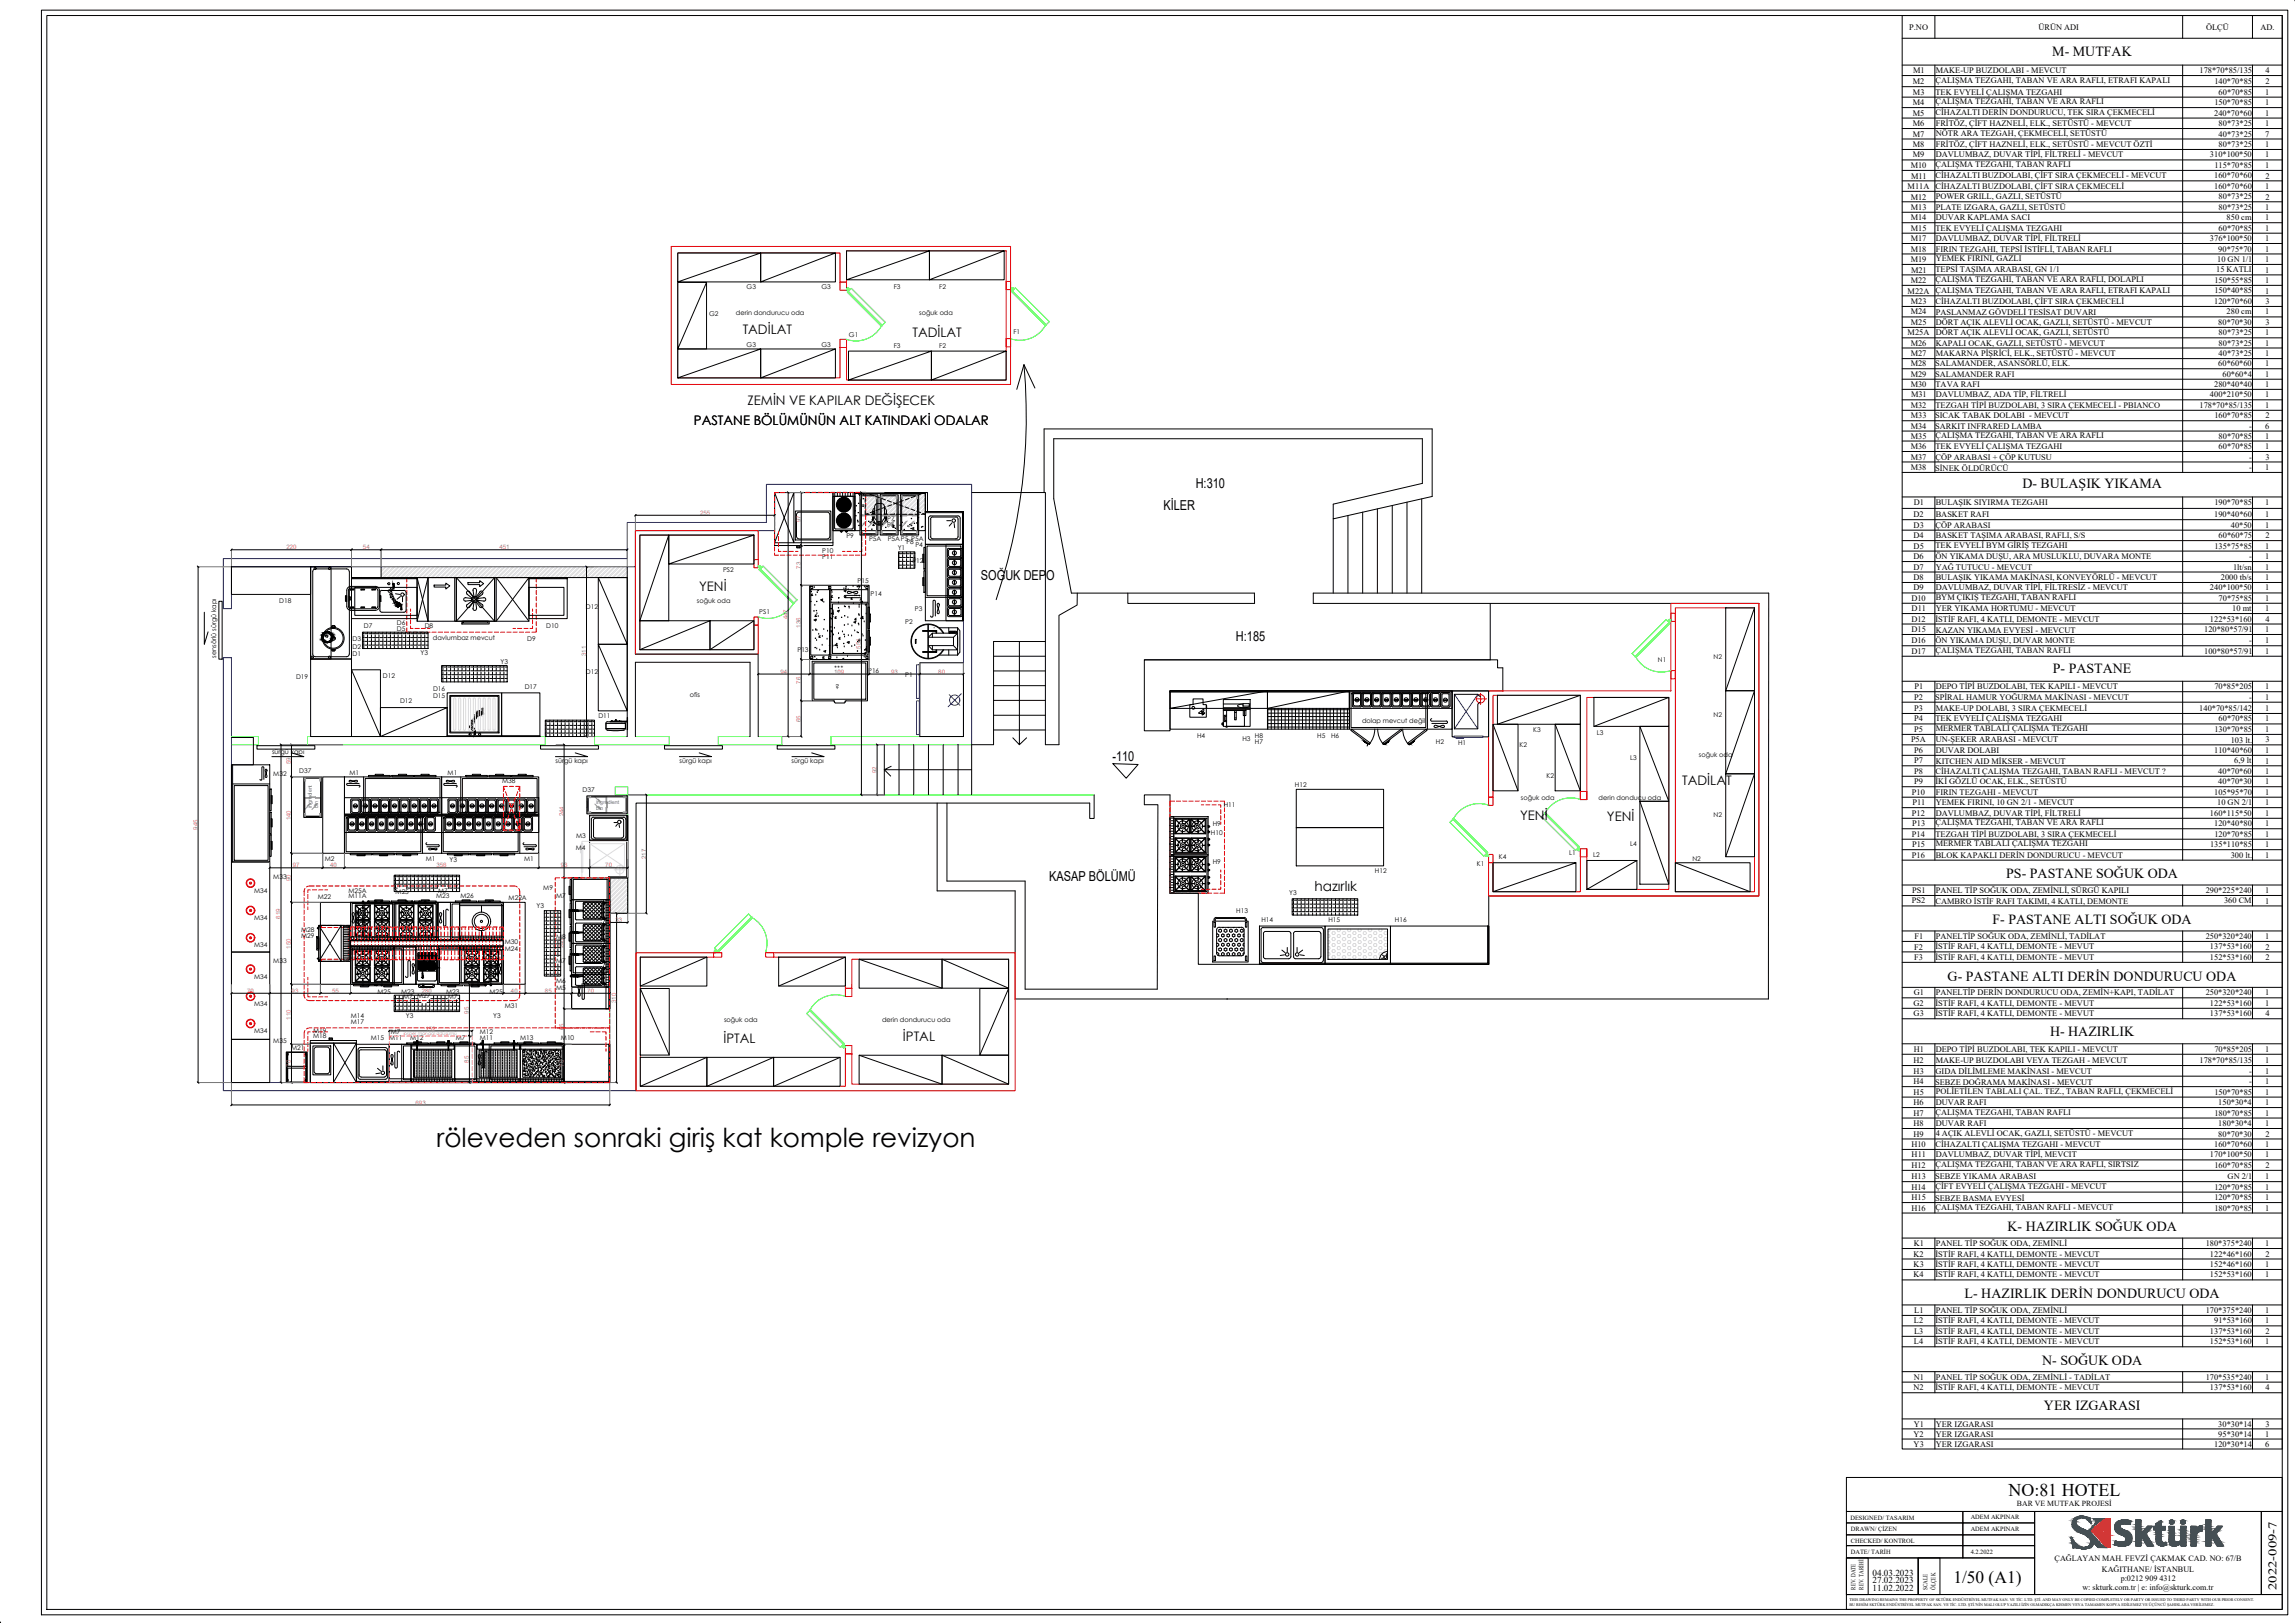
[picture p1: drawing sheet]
<svg xmlns="http://www.w3.org/2000/svg" width="594mm" height="420mm" viewBox="0 0 594 420" stroke-linecap="round" stroke-linejoin="round" font-family="sans-serif">
<defs><g id="words">
<text font-size="6.8" x="113" y="297.1">röleveden sonraki giriş kat komple revizyon</text>
<text font-size="4.6" x="519.9" y="387.2">NO:81 HOTEL</text>
<text font-size="4.5" x="505.6" y="409.8">1/50 (A1)</text>
<g font-size="3.6">
<text x="531.3" y="14.6">M- MUTFAK</text>
<text x="301.2" y="131.9">KİLER</text>
<text x="309.5" y="126.3">H:310</text>
<text x="523.5" y="126.4">D- BULAŞIK YIKAMA</text>
<text x="253.9" y="150.2">SOĞUK DEPO</text>
<text x="319.9" y="165.9">H:185</text>
<text x="531.4" y="174.3">P- PASTANE</text>
<text x="288" y="197.1">-110</text>
<text x="519.3" y="227.4">PS- PASTANE SOĞUK ODA</text>
<text x="271.6" y="228">KASAP BÖLÜMÜ</text>
<text x="515.8" y="239.3">F- PASTANE ALTI SOĞUK ODA</text>
<text x="504.2" y="253.9">G- PASTANE ALTI DERİN DONDURUCU ODA</text>
<text x="530.7" y="268.2">H- HAZIRLIK</text>
<text x="519.7" y="318.8">K- HAZIRLIK SOĞUK ODA</text>
<text x="508.6" y="336">L- HAZIRLIK DERİN DONDURUCU ODA</text>
<text x="528.6" y="353.4">N- SOĞUK ODA</text>
<text x="529.1" y="365.1">YER IZGARASI</text>
</g>
<text font-size="3.5" x="340.2" y="230.6">hazırlık</text>
<g font-size="3.4">
<text x="192.2" y="86.5">TADİLAT</text>
<text x="236.2" y="87.2">TADİLAT</text>
<text x="193.5" y="104.8">ZEMİN VE KAPILAR DEĞİŞECEK</text>
<text x="179.6" y="110.1">PASTANE BÖLÜMÜNÜN ALT KATINDAKİ ODALAR</text>
<text x="181" y="153">YENİ</text>
<text x="435.5" y="203.2">TADİLAT</text>
<text x="393.5" y="212.4">YENİ</text>
<text x="416" y="212.4">YENİ</text>
<text x="233.7" y="269.4">İPTAL</text>
<text x="187.3" y="270">İPTAL</text>
</g>
<text font-size="3" x="589.3" y="411.6" transform="rotate(-90 589.3 411.6)">2022-009-7</text>
<text font-size="2.5" x="215.9" y="174">***</text>
<g font-size="2.4">
<text x="484.7" y="407.9">04.03.2023</text>
<text x="484.7" y="411.9">11.02.2022</text>
<text x="484.7" y="409.9">27.02.2023</text>
</g>
<g font-size="2.2">
<text x="494.2" y="7.7">P.NO</text>
<text x="527.7" y="7.9">ÜRÜN ADI</text>
<text x="571" y="7.7">ÖLÇÜ</text>
<text x="585.1" y="7.7">AD.</text>
<text x="495.1" y="21.7">M2</text>
<text x="495.2" y="18.9">M1</text>
<text x="501" y="21.5">ÇALIŞMA TEZGAHI, TABAN VE ARA RAFLI, ETRAFI KAPALI</text>
<text x="501.1" y="18.9">MAKE-UP BUZDOLABI - MEVCUT</text>
<text x="569.4" y="19">178*70*85/135</text>
<text x="573.2" y="21.7">140*70*85</text>
<text x="586.4" y="18.9">4</text>
<text x="586.4" y="21.7">2</text>
<text x="495.1" y="27.2">M4</text>
<text x="495.1" y="29.9">M5</text>
<text x="495.2" y="24.5">M3</text>
<text x="501" y="24.5">TEK EVYELİ ÇALIŞMA TEZGAHI</text>
<text x="501" y="27">ÇALIŞMA TEZGAHI, TABAN VE ARA RAFLI</text>
<text x="501" y="29.9">CİHAZALTI DERİN DONDURUCU, TEK SIRA ÇEKMECELİ</text>
<text x="573.2" y="29.9">240*70*60</text>
<text x="573.2" y="27.2">150*70*85</text>
<text x="574.3" y="24.5">60*70*85</text>
<text x="586.4" y="24.5">1</text>
<text x="586.4" y="27.2">1</text>
<text x="586.4" y="29.9">1</text>
<text x="495.1" y="32.6">M6</text>
<text x="495.1" y="35.3">M7</text>
<text x="501.1" y="32.6">FRİTÖZ, ÇİFT HAZNELİ, ELK., SETÜSTÜ - MEVCUT</text>
<text x="501.1" y="35.3">NÖTR ARA TEZGAH, ÇEKMECELİ, SETÜSTÜ</text>
<text x="574.3" y="32.6">80*73*25</text>
<text x="574.3" y="35.3">40*73*25</text>
<text x="586.4" y="32.6">1</text>
<text x="586.4" y="35.3">7</text>
<text x="495.1" y="38.1">M8</text>
<text x="495.1" y="40.8">M9</text>
<text x="501.1" y="38.1">FRİTÖZ, ÇİFT HAZNELİ, ELK., SETÜSTÜ - MEVCUT ÖZTİ</text>
<text x="501.1" y="40.8">DAVLUMBAZ, DUVAR TİPİ, FİLTRELİ - MEVCUT</text>
<text x="572.1" y="40.8">310*100*50</text>
<text x="574.3" y="38.1">80*73*25</text>
<text x="586.4" y="38.1">1</text>
<text x="586.4" y="40.8">1</text>
<text x="494.6" y="43.5">M10</text>
<text x="494.7" y="46.2">M11</text>
<text x="501" y="43.3">ÇALIŞMA TEZGAHI, TABAN RAFLI</text>
<text x="501" y="46.2">CİHAZALTI BUZDOLABI, ÇİFT SIRA ÇEKMECELİ - MEVCUT</text>
<text x="573.2" y="46.2">160*70*60</text>
<text x="573.2" y="43.5">115*70*85</text>
<text x="586.4" y="43.5">1</text>
<text x="586.4" y="46.2">2</text>
<text x="493.8" y="48.9">M11A</text>
<text x="494.6" y="51.6">M12</text>
<text x="501" y="48.9">CİHAZALTI BUZDOLABI, ÇİFT SIRA ÇEKMECELİ</text>
<text x="501.1" y="51.6">POWER GRILL, GAZLI, SETÜSTÜ</text>
<text x="573.2" y="48.9">160*70*60</text>
<text x="574.3" y="51.6">80*73*25</text>
<text x="586.4" y="48.9">1</text>
<text x="586.4" y="51.6">2</text>
<text x="494.6" y="57.1">M14</text>
<text x="494.6" y="54.3">M13</text>
<text x="494.6" y="59.7">M15</text>
<text x="501" y="59.7">TEK EVYELİ ÇALIŞMA TEZGAHI</text>
<text x="501.1" y="54.3">PLATE IZGARA, GAZLI, SETÜSTÜ</text>
<text x="501.1" y="57">DUVAR KAPLAMA SACI</text>
<text x="574.3" y="54.3">80*73*25</text>
<text x="574.3" y="59.7">60*70*85</text>
<text x="576.4" y="57">850 cm</text>
<text x="586.4" y="54.4">1</text>
<text x="586.4" y="57.1">1</text>
<text x="586.4" y="59.8">1</text>
<text x="494.6" y="62.4">M17</text>
<text x="494.6" y="65.1">M18</text>
<text x="501.1" y="62.4">DAVLUMBAZ, DUVAR TİPİ, FİLTRELİ</text>
<text x="501.1" y="65.1">FIRIN TEZGAHI, TEPSİ İSTİFLİ, TABAN RAFLI</text>
<text x="572.1" y="62.4">376*100*50</text>
<text x="574.2" y="65.1">90*75*70</text>
<text x="586.4" y="62.4">1</text>
<text x="586.4" y="65.2">1</text>
<text x="494.6" y="67.8">M19</text>
<text x="494.7" y="70.6">M21</text>
<text x="501" y="70.5">TEPSİ TAŞIMA ARABASI, GN 1/1</text>
<text x="501.1" y="67.6">YEMEK FIRINI, GAZLI</text>
<text x="573.7" y="70.5">15 KATLI</text>
<text x="573.9" y="67.9">10 GN 1/1</text>
<text x="586.4" y="67.9">1</text>
<text x="586.4" y="70.6">1</text>
<text x="493.8" y="76">M22A</text>
<text x="494.6" y="73.3">M22</text>
<text x="501" y="73.1">ÇALIŞMA TEZGAHI, TABAN VE ARA RAFLI, DOLAPLI</text>
<text x="501" y="75.8">ÇALIŞMA TEZGAHI, TABAN VE ARA RAFLI, ETRAFI KAPALI</text>
<text x="573.2" y="73.2">150*55*85</text>
<text x="573.2" y="75.9">150*40*85</text>
<text x="586.4" y="73.3">1</text>
<text x="586.4" y="76">1</text>
<text x="494.6" y="81.4">M24</text>
<text x="494.6" y="78.7">M23</text>
<text x="501" y="78.7">CİHAZALTI BUZDOLABI, ÇİFT SIRA ÇEKMECELİ</text>
<text x="501.1" y="81.6">PASLANMAZ GÖVDELİ TESİSAT DUVARI</text>
<text x="573.2" y="78.7">120*70*60</text>
<text x="576.4" y="81.4">280 cm</text>
<text x="586.4" y="81.4">1</text>
<text x="586.4" y="78.7">3</text>
<text x="493.8" y="86.8">M25A</text>
<text x="494.6" y="89.5">M26</text>
<text x="494.6" y="84.1">M25</text>
<text x="501.1" y="84.1">DÖRT AÇIK ALEVLİ OCAK, GAZLI, SETÜSTÜ - MEVCUT</text>
<text x="501.1" y="86.8">DÖRT AÇIK ALEVLİ OCAK, GAZLI, SETÜSTÜ</text>
<text x="501.1" y="89.5">KAPALI OCAK, GAZLI, SETÜSTÜ - MEVCUT</text>
<text x="574.2" y="84.1">80*70*30</text>
<text x="574.3" y="86.8">80*73*25</text>
<text x="574.3" y="89.5">80*73*25</text>
<text x="586.4" y="86.8">1</text>
<text x="586.4" y="89.5">1</text>
<text x="586.4" y="84.1">3</text>
<text x="494.6" y="92.2">M27</text>
<text x="494.6" y="94.9">M28</text>
<text x="500.9" y="94.9">SALAMANDER, ASANSÖRLÜ, ELK.</text>
<text x="501.1" y="92.2">MAKARNA PİŞRİCİ, ELK., SETÜSTÜ - MEVCUT</text>
<text x="574.2" y="94.9">60*60*60</text>
<text x="574.3" y="92.2">40*73*25</text>
<text x="586.4" y="92.2">1</text>
<text x="586.4" y="94.9">1</text>
<text x="494.6" y="97.5">M29</text>
<text x="494.6" y="100.2">M30</text>
<text x="500.9" y="97.5">SALAMANDER RAFI</text>
<text x="501" y="100.2">TAVA RAFI</text>
<text x="573.2" y="100.2">280*40*40</text>
<text x="575.3" y="97.5">60*60*4</text>
<text x="586.4" y="97.6">1</text>
<text x="586.4" y="100.2">1</text>
<text x="494.6" y="105.6">M32</text>
<text x="494.7" y="102.9">M31</text>
<text x="501" y="105.5">TEZGAH TİPİ BUZDOLABI, 3 SIRA ÇEKMECELİ - PBIANCO</text>
<text x="501.1" y="102.9">DAVLUMBAZ, ADA TİP, FİLTRELİ</text>
<text x="569.4" y="105.6">178*70*85/135</text>
<text x="572.1" y="102.9">400*210*50</text>
<text x="586.4" y="102.9">1</text>
<text x="586.4" y="105.6">1</text>
<text x="494.6" y="111">M34</text>
<text x="494.6" y="108.3">M33</text>
<text x="494.6" y="113.6">M35</text>
<text x="500.9" y="108.3">SICAK TABAK DOLABI - MEVCUT</text>
<text x="500.9" y="111">SARKIT INFRARED LAMBA</text>
<text x="501" y="113.4">ÇALIŞMA TEZGAHI, TABAN VE ARA RAFLI</text>
<text x="573.2" y="108.3">160*70*85</text>
<text x="574.3" y="113.6">80*70*85</text>
<text x="582.2" y="111">-</text>
<text x="586.4" y="111">6</text>
<text x="586.4" y="113.6">1</text>
<text x="586.4" y="108.3">2</text>
<text x="494.6" y="116.2">M36</text>
<text x="494.6" y="119">M37</text>
<text x="501" y="116.2">TEK EVYELİ ÇALIŞMA TEZGAHI</text>
<text x="501" y="119">ÇÖP ARABASI + ÇÖP KUTUSU</text>
<text x="574.3" y="116.2">60*70*85</text>
<text x="582.2" y="119">-</text>
<text x="586.4" y="116.3">1</text>
<text x="586.4" y="119">3</text>
<text x="494.6" y="121.7">M38</text>
<text x="500.9" y="121.8">SİNEK ÖLDÜRÜCÜ</text>
<text x="582.2" y="121.7">-</text>
<text x="586.4" y="121.7">1</text>
<text x="495.4" y="130.9">D1</text>
<text x="501.1" y="130.6">BULAŞIK SIYIRMA TEZGAHI</text>
<text x="573.2" y="130.9">190*70*85</text>
<text x="586.4" y="130.9">1</text>
<text x="495.3" y="133.8">D2</text>
<text x="495.4" y="136.6">D3</text>
<text x="501" y="136.6">ÇÖP ARABASI</text>
<text x="501.1" y="133.8">BASKET RAFI</text>
<text x="573.2" y="133.8">190*40*60</text>
<text x="577.5" y="136.6">40*50</text>
<text x="586.4" y="133.8">1</text>
<text x="586.4" y="136.6">1</text>
<text x="495.3" y="139.3">D4</text>
<text x="495.4" y="142">D5</text>
<text x="501" y="142">TEK EVYELİ BYM GİRİŞ TEZGAHI</text>
<text x="501.1" y="139.1">BASKET TAŞIMA ARABASI, RAFLI, S/S</text>
<text x="573.2" y="142">135*75*85</text>
<text x="574.3" y="139.3">60*60*75</text>
<text x="586.4" y="142">1</text>
<text x="586.4" y="139.3">2</text>
<text x="495.3" y="144.7">D6</text>
<text x="495.3" y="147.4">D7</text>
<text x="501" y="144.7">ÖN YIKAMA DUŞU, ARA MUSLUKLU, DUVARA MONTE</text>
<text x="501.1" y="147.6">YAĞ TUTUCU - MEVCUT</text>
<text x="578" y="147.4">1lt/sn</text>
<text x="582.2" y="144.7">-</text>
<text x="586.4" y="144.7">1</text>
<text x="586.4" y="147.4">1</text>
<text x="494.8" y="155.5">D10</text>
<text x="495.3" y="150.2">D8</text>
<text x="495.3" y="152.9">D9</text>
<text x="501.1" y="150.1">BULAŞIK YIKAMA MAKİNASI, KONVEYÖRLÜ - MEVCUT</text>
<text x="501.1" y="152.9">DAVLUMBAZ, DUVAR TİPİ, FİLTRESİZ - MEVCUT</text>
<text x="501.1" y="155.4">BYM ÇIKIŞ TEZGAHI, TABAN RAFLI</text>
<text x="572.1" y="152.9">240*100*50</text>
<text x="574.3" y="155.5">70*75*85</text>
<text x="574.9" y="150.2">2000 tb/s</text>
<text x="586.4" y="150.2">1</text>
<text x="586.4" y="152.9">1</text>
<text x="586.4" y="155.6">1</text>
<text x="494.8" y="160.9">D12</text>
<text x="494.8" y="158.2">D11</text>
<text x="501" y="160.9">İSTİF RAFI, 4 KATLI, DEMONTE - MEVCUT</text>
<text x="501.1" y="158.2">YER YIKAMA HORTUMU - MEVCUT</text>
<text x="572.1" y="160.9">122*53*160</text>
<text x="577.8" y="158.2">10 mt</text>
<text x="586.4" y="158.2">1</text>
<text x="586.4" y="160.9">4</text>
<text x="494.8" y="166.4">D16</text>
<text x="494.8" y="163.6">D15</text>
<text x="501" y="166.4">ÖN YIKAMA DUŞU, DUVAR MONTE</text>
<text x="501.1" y="163.8">KAZAN YIKAMA EVYESİ - MEVCUT</text>
<text x="570.6" y="163.6">120*80*57/91</text>
<text x="582.2" y="166.5">-</text>
<text x="586.4" y="163.6">1</text>
<text x="586.4" y="166.5">1</text>
<text x="494.8" y="169.2">D17</text>
<text x="501" y="169">ÇALIŞMA TEZGAHI, TABAN RAFLI</text>
<text x="570.6" y="169.2">100*80*57/91</text>
<text x="586.4" y="169.2">1</text>
<text x="495.6" y="178.4">P1</text>
<text x="501.1" y="178.4">DEPO TİPİ BUZDOLABI, TEK KAPILI - MEVCUT</text>
<text x="573.2" y="178.4">70*85*205</text>
<text x="586.4" y="178.4">1</text>
<text x="495.5" y="181.1">P2</text>
<text x="495.5" y="183.9">P3</text>
<text x="500.9" y="181.3">SPİRAL HAMUR YOĞURMA MAKİNASI - MEVCUT</text>
<text x="501.1" y="183.9">MAKE-UP DOLABI, 3 SIRA ÇEKMECELİ</text>
<text x="569.3" y="184">140*70*85/142</text>
<text x="582.2" y="181.1">-</text>
<text x="586.4" y="181.1">1</text>
<text x="586.4" y="184">1</text>
<text x="495.5" y="186.8">P4</text>
<text x="495.5" y="189.5">P5</text>
<text x="501" y="186.8">TEK EVYELİ ÇALIŞMA TEZGAHI</text>
<text x="501.1" y="189.3">MERMER TABLALI ÇALIŞMA TEZGAHI</text>
<text x="573.2" y="189.5">130*70*85</text>
<text x="574.3" y="186.8">60*70*85</text>
<text x="586.4" y="186.8">1</text>
<text x="586.4" y="189.5">1</text>
<text x="494.7" y="192.2">P5A</text>
<text x="495.5" y="194.9">P6</text>
<text x="495.5" y="197.6">P7</text>
<text x="501.1" y="192">UN-ŞEKER ARABASI - MEVCUT</text>
<text x="501.1" y="194.9">DUVAR DOLABI</text>
<text x="501.1" y="197.8">KITCHEN AID MİKSER - MEVCUT</text>
<text x="573.2" y="194.9">110*40*60</text>
<text x="577.4" y="192.2">103 lt.</text>
<text x="578.4" y="197.5">6,9 lt</text>
<text x="586.4" y="194.9">1</text>
<text x="586.4" y="197.7">1</text>
<text x="586.4" y="192.2">3</text>
<text x="495.5" y="203">P9</text>
<text x="495.5" y="200.3">P8</text>
<text x="501" y="200.3">CİHAZALTI ÇALIŞMA TEZGAHI, TABAN RAFLI - MEVCUT ?</text>
<text x="501" y="203">İKİ GÖZLÜ OCAK, ELK., SETÜSTÜ</text>
<text x="574.2" y="200.3">40*70*60</text>
<text x="574.2" y="203">40*70*30</text>
<text x="586.4" y="200.4">1</text>
<text x="586.4" y="203.1">1</text>
<text x="494.9" y="205.7">P10</text>
<text x="495.1" y="208.5">P11</text>
<text x="501.1" y="205.7">FIRIN TEZGAHI - MEVCUT</text>
<text x="501.1" y="208.3">YEMEK FIRINI, 10 GN 2/1 - MEVCUT</text>
<text x="573.2" y="205.7">105*95*70</text>
<text x="573.9" y="208.5">10 GN 2/1</text>
<text x="586.4" y="205.8">1</text>
<text x="586.4" y="208.5">1</text>
<text x="494.9" y="211.2">P12</text>
<text x="495" y="213.9">P13</text>
<text x="501" y="213.7">ÇALIŞMA TEZGAHI, TABAN VE ARA RAFLI</text>
<text x="501.1" y="211.2">DAVLUMBAZ, DUVAR TİPİ, FİLTRELİ</text>
<text x="572.1" y="211.2">160*115*50</text>
<text x="573.2" y="213.9">120*40*80</text>
<text x="586.4" y="211.2">1</text>
<text x="586.4" y="213.9">1</text>
<text x="494.9" y="216.6">P14</text>
<text x="495" y="219.3">P15</text>
<text x="501" y="216.6">TEZGAH TİPİ BUZDOLABI, 3 SIRA ÇEKMECELİ</text>
<text x="501.1" y="219.1">MERMER TABLALI ÇALIŞMA TEZGAHI</text>
<text x="572.1" y="219.3">135*110*85</text>
<text x="573.2" y="216.6">120*70*85</text>
<text x="586.4" y="216.6">1</text>
<text x="586.4" y="219.3">1</text>
<text x="494.9" y="222">P16</text>
<text x="501.1" y="222.2">BLOK KAPAKLI DERİN DONDURUCU - MEVCUT</text>
<text x="577.4" y="222">300 lt.</text>
<text x="586.4" y="222">1</text>
<text x="494.9" y="233.9">PS2</text>
<text x="495" y="231.2">PS1</text>
<text x="501" y="233.9">CAMBRO İSTİF RAFI TAKIMI, 4 KATLI, DEMONTE</text>
<text x="501.1" y="231.2">PANEL TİP SOĞUK ODA, ZEMİNLİ, SÜRGÜ KAPILI</text>
<text x="571" y="231.2">290*225*240</text>
<text x="575.7" y="233.9">360 CM</text>
<text x="586.4" y="231.2">1</text>
<text x="586.4" y="233.9">1</text>
<text x="495.5" y="245.8">F2</text>
<text x="495.6" y="243.1">F1</text>
<text x="501" y="245.8">İSTİF RAFI, 4 KATLI, DEMONTE - MEVUT</text>
<text x="501.1" y="243.1">PANELTİP SOĞUK ODA, ZEMİNLİ, TADİLAT</text>
<text x="571" y="243.1">250*320*240</text>
<text x="572.1" y="245.8">137*53*160</text>
<text x="586.4" y="243.1">1</text>
<text x="586.4" y="245.8">2</text>
<text x="495.5" y="248.5">F3</text>
<text x="501" y="248.5">İSTİF RAFI, 4 KATLI, DEMONTE - MEVUT</text>
<text x="572.1" y="248.5">152*53*160</text>
<text x="586.4" y="248.5">2</text>
<text x="495.4" y="257.7">G1</text>
<text x="501.1" y="257.7">PANELTİP DERİN DONDURUCU ODA, ZEMİN+KAPI, TADİLAT</text>
<text x="571" y="257.7">250*320*240</text>
<text x="586.4" y="257.7">1</text>
<text x="495.3" y="260.4">G2</text>
<text x="495.4" y="263.1">G3</text>
<text x="501" y="260.4">İSTİF RAFI, 4 KATLI, DEMONTE - MEVUT</text>
<text x="501" y="263.1">İSTİF RAFI, 4 KATLI, DEMONTE - MEVUT</text>
<text x="572.1" y="260.4">122*53*160</text>
<text x="572.1" y="263.1">137*53*160</text>
<text x="586.4" y="260.4">1</text>
<text x="586.4" y="263.1">4</text>
<text x="495.3" y="275.1">H2</text>
<text x="495.4" y="272.3">H1</text>
<text x="501.1" y="272.3">DEPO TİPİ BUZDOLABI, TEK KAPILI - MEVCUT</text>
<text x="501.1" y="275.1">MAKE-UP BUZDOLABI VEYA TEZGAH - MEVCUT</text>
<text x="569.4" y="275.1">178*70*85/135</text>
<text x="573.2" y="272.3">70*85*205</text>
<text x="586.4" y="272.3">1</text>
<text x="586.4" y="275.1">1</text>
<text x="495.3" y="280.7">H4</text>
<text x="495.4" y="278">H3</text>
<text x="500.9" y="280.8">SEBZE DOĞRAMA MAKİNASI - MEVCUT</text>
<text x="501" y="278.1">GIDA DİLİMLEME MAKİNASI - MEVCUT</text>
<text x="582.2" y="278">-</text>
<text x="582.2" y="280.7">-</text>
<text x="586.4" y="278">1</text>
<text x="586.4" y="280.7">1</text>
<text x="495.3" y="286.1">H6</text>
<text x="495.4" y="283.4">H5</text>
<text x="501.1" y="283.3">POLİETİLEN TABLALI ÇAL. TEZ., TABAN RAFLI, ÇEKMECELİ</text>
<text x="501.1" y="286.1">DUVAR RAFI</text>
<text x="573.2" y="283.4">150*70*85</text>
<text x="574.2" y="286.1">150*30*4</text>
<text x="586.4" y="283.4">1</text>
<text x="586.4" y="286.1">1</text>
<text x="495.3" y="288.8">H7</text>
<text x="495.3" y="291.5">H8</text>
<text x="501" y="288.6">ÇALIŞMA TEZGAHI, TABAN RAFLI</text>
<text x="501.1" y="291.5">DUVAR RAFI</text>
<text x="573.2" y="288.8">180*70*85</text>
<text x="574.2" y="291.5">180*30*4</text>
<text x="586.4" y="288.8">1</text>
<text x="586.4" y="291.5">1</text>
<text x="494.8" y="296.9">H10</text>
<text x="494.8" y="299.6">H11</text>
<text x="495.3" y="294.2">H9</text>
<text x="501" y="296.9">CİHAZALTI ÇALIŞMA TEZGAHI - MEVCUT</text>
<text x="501.1" y="294.2">4 AÇIK ALEVLİ OCAK, GAZLI, SETÜSTÜ - MEVCUT</text>
<text x="501.1" y="299.6">DAVLUMBAZ, DUVAR TİPİ, MEVCIT</text>
<text x="572.1" y="299.6">170*100*50</text>
<text x="573.2" y="296.9">160*70*60</text>
<text x="574.2" y="294.2">80*70*30</text>
<text x="586.4" y="296.9">1</text>
<text x="586.4" y="299.6">1</text>
<text x="586.4" y="294.2">2</text>
<text x="494.8" y="302.3">H12</text>
<text x="494.8" y="305.1">H13</text>
<text x="500.9" y="305.1">SEBZE YIKAMA ARABASI</text>
<text x="501" y="302.1">ÇALIŞMA TEZGAHI, TABAN VE ARA RAFLI, SIRTSIZ</text>
<text x="573.2" y="302.3">160*70*85</text>
<text x="576.6" y="305.1">GN 2/1</text>
<text x="586.4" y="305.2">1</text>
<text x="586.4" y="302.3">2</text>
<text x="494.8" y="308">H14</text>
<text x="494.8" y="310.7">H15</text>
<text x="500.9" y="310.9">SEBZE BASMA EVYESİ</text>
<text x="501" y="307.9">ÇİFT EVYELİ ÇALIŞMA TEZGAHI - MEVCUT</text>
<text x="573.2" y="308">120*70*85</text>
<text x="573.2" y="310.7">120*70*85</text>
<text x="586.4" y="308">1</text>
<text x="586.4" y="310.7">1</text>
<text x="494.8" y="313.4">H16</text>
<text x="501" y="313.2">ÇALIŞMA TEZGAHI, TABAN RAFLI - MEVCUT</text>
<text x="573.2" y="313.4">180*70*85</text>
<text x="586.4" y="313.4">1</text>
<text x="495.4" y="322.6">K1</text>
<text x="501.1" y="322.6">PANEL TİP SOĞUK ODA, ZEMİNLİ</text>
<text x="571" y="322.6">180*375*240</text>
<text x="586.4" y="322.6">1</text>
<text x="495.3" y="325.3">K2</text>
<text x="495.4" y="328">K3</text>
<text x="501" y="325.3">İSTİF RAFI, 4 KATLI, DEMONTE - MEVCUT</text>
<text x="501" y="328">İSTİF RAFI, 4 KATLI, DEMONTE - MEVCUT</text>
<text x="572.1" y="325.3">122*46*160</text>
<text x="572.1" y="328">152*46*160</text>
<text x="586.4" y="328">1</text>
<text x="586.4" y="325.3">2</text>
<text x="495.3" y="330.7">K4</text>
<text x="501" y="330.7">İSTİF RAFI, 4 KATLI, DEMONTE - MEVCUT</text>
<text x="572.1" y="330.7">152*53*160</text>
<text x="586.4" y="330.7">1</text>
<text x="495.5" y="339.9">L1</text>
<text x="501.1" y="339.9">PANEL TİP SOĞUK ODA, ZEMİNLİ</text>
<text x="571" y="339.9">170*375*240</text>
<text x="586.4" y="339.9">1</text>
<text x="495.4" y="342.6">L2</text>
<text x="495.5" y="345.3">L3</text>
<text x="501" y="342.6">İSTİF RAFI, 4 KATLI, DEMONTE - MEVCUT</text>
<text x="501" y="345.3">İSTİF RAFI, 4 KATLI, DEMONTE - MEVCUT</text>
<text x="572.1" y="345.3">137*53*160</text>
<text x="573.2" y="342.6">91*53*160</text>
<text x="586.4" y="342.6">1</text>
<text x="586.4" y="345.3">2</text>
<text x="495.4" y="348">L4</text>
<text x="501" y="348">İSTİF RAFI, 4 KATLI, DEMONTE - MEVCUT</text>
<text x="572.1" y="348">152*53*160</text>
<text x="586.4" y="348">1</text>
<text x="495.3" y="359.9">N2</text>
<text x="495.4" y="357.2">N1</text>
<text x="501" y="359.9">İSTİF RAFI, 4 KATLI, DEMONTE - MEVCUT</text>
<text x="501.1" y="357.2">PANEL TİP SOĞUK ODA, ZEMİNLİ - TADİLAT</text>
<text x="571" y="357.2">170*535*240</text>
<text x="572.1" y="359.9">137*53*160</text>
<text x="586.4" y="357.2">1</text>
<text x="586.4" y="359.9">4</text>
<text x="495.3" y="371.9">Y2</text>
<text x="495.4" y="369.4">Y1</text>
<text x="501.1" y="369.4">YER IZGARASI</text>
<text x="501.1" y="371.9">YER IZGARASI</text>
<text x="574.2" y="369.4">30*30*14</text>
<text x="574.2" y="371.9">95*30*14</text>
<text x="586.4" y="371.9">1</text>
<text x="586.4" y="369.4">3</text>
<text x="495.4" y="374.6">Y3</text>
<text x="501.1" y="374.5">YER IZGARASI</text>
<text x="573.2" y="374.6">120*30*14</text>
<text x="586.4" y="374.6">6</text>
</g>
<g font-size="2.1">
<text x="531.8" y="404.2">ÇAĞLAYAN MAH. FEVZİ ÇAKMAK CAD. NO: 67/B</text>
<text x="544.1" y="407">KAĞITHANE/ İSTANBUL</text>
<text x="539" y="411.7">w: skturk.com.tr | e: info@skturk.com.tr</text>
<text x="549" y="409.3">p:0212 909 4312</text>
</g>
<text font-size="2" x="522.1" y="389.9">BAR VE MUTFAK PROJESİ</text>
<g font-size="1.7">
<text x="193.3" y="74.9">G3</text>
<text x="212.7" y="74.9">G3</text>
<text x="231.4" y="74.7">F3</text>
<text x="243.1" y="74.7">F2</text>
<text x="183.6" y="81.9">G2</text>
<text x="190.5" y="81.6">derin dondurucu oda</text>
<text x="238" y="81.6">soğuk oda</text>
<text x="193.3" y="89.7">G3</text>
<text x="212.7" y="89.7">G3</text>
<text x="219.8" y="87.2">G1</text>
<text x="262.3" y="86.5">F1</text>
<text x="231.4" y="90">F3</text>
<text x="243.1" y="90">F2</text>
<text x="229.7" y="134.8">P7</text>
<text x="229.7" y="136.4">P6</text>
<text x="212.8" y="143.1">P10</text>
<text x="219.1" y="139.3">P9</text>
<text x="225" y="140.1">P5A</text>
<text x="229.8" y="140.1">P5AP5 P5A</text>
<text x="232.4" y="142.5">Y1</text>
<text x="234.6" y="140.9">P8</text>
<text x="237" y="141.7">P4</text>
<text x="187.2" y="148.1">PS2</text>
<text x="212.8" y="144.7">P11</text>
<text x="236.2" y="145.7">P12</text>
<text x="222" y="151">P15</text>
<text x="225.4" y="154.4">P14</text>
<text x="72.3" y="156.1">D18</text>
<text x="102.7" y="161.8">D6</text>
<text x="151.7" y="157.6">D12</text>
<text x="180.4" y="156.1">soğuk oda</text>
<text x="196.5" y="158.9">PS1</text>
<text x="234.3" y="161.5">P2</text>
<text x="236.8" y="158.3">P3</text>
<text x="91.2" y="167.9">D2</text>
<text x="91.2" y="166">D3</text>
<text x="94.2" y="162.6">D7</text>
<text x="102.7" y="163.4">D5</text>
<text x="110" y="162.6">D8</text>
<text x="112.1" y="165.7">davlumbaz mevcut</text>
<text x="136.5" y="165.8">D9</text>
<text x="141.4" y="162.6">D10</text>
<text x="55.9" y="170.2" transform="rotate(-90 55.9 170.2)">sensörlü sürgü kapı</text>
<text x="91.2" y="169.7">D1</text>
<text x="108.9" y="169.6">Y3</text>
<text x="129.6" y="171.9">Y3</text>
<text x="206.4" y="168.9">P13</text>
<text x="429.1" y="171.4">N1</text>
<text x="443.6" y="170.5">N2</text>
<text x="76.6" y="175.9">D19</text>
<text x="99.1" y="175.5">D12</text>
<text x="112.1" y="178.8">D16</text>
<text x="135.8" y="178.4">D17</text>
<text x="151.7" y="174.4">D12</text>
<text x="216.3" y="178.3">?</text>
<text x="224.7" y="174.2">P16</text>
<text x="234.3" y="175.3">P1</text>
<text x="103.6" y="181.9">D12</text>
<text x="112.1" y="180.6">D15</text>
<text x="154.9" y="185.9">D11</text>
<text x="178.5" y="180.5">ofis</text>
<text x="443.6" y="185.6">N2</text>
<text x="309.9" y="191">H4</text>
<text x="321.6" y="191.9">H3</text>
<text x="324.8" y="191">H8</text>
<text x="341" y="191.1">H5</text>
<text x="344.6" y="191">H6</text>
<text x="352.6" y="187.1">dolap mevcut değil</text>
<text x="396.9" y="189.4">K3</text>
<text x="413.4" y="190.4">L3</text>
<text x="70.4" y="195.1">sürgü kapı</text>
<text x="143.8" y="197.4">sürgü kapı</text>
<text x="175.9" y="197.4">sürgü kapı</text>
<text x="204.9" y="197.4">sürgü kapı</text>
<text x="324.8" y="192.5">H7</text>
<text x="371.7" y="192.6">H2</text>
<text x="377.4" y="193">H1</text>
<text x="393.4" y="193.3">K2</text>
<text x="422" y="196.6">L3</text>
<text x="439.8" y="195.9">soğuk oda</text>
<text x="70.8" y="200.9">M32</text>
<text x="77.5" y="200.2">D37</text>
<text x="90.4" y="200.5">M1</text>
<text x="115.9" y="200.5">M1</text>
<text x="130" y="202.8">M38</text>
<text x="335.2" y="203.7">H12</text>
<text x="400.3" y="201.4">K2</text>
<text x="150.8" y="205">D37</text>
<text x="316.8" y="208.8">H11</text>
<text x="393.7" y="207.1">soğuk oda</text>
<text x="413.8" y="207.1">derin donducu oda</text>
<text x="313.9" y="214">H9</text>
<text x="443.6" y="211.5">N2</text>
<text x="149" y="220">M4</text>
<text x="149.1" y="216.9">M3</text>
<text x="313.5" y="216.2">H10</text>
<text x="406.2" y="221.4">L1</text>
<text x="412.4" y="221.9">L2</text>
<text x="422" y="219.1">L4</text>
<text x="70.8" y="227.6">M33</text>
<text x="84" y="222.9">M2</text>
<text x="110.3" y="222.9">M1</text>
<text x="116.3" y="223.2">Y3</text>
<text x="135.7" y="222.9">M1</text>
<text x="313.9" y="223.6">H9</text>
<text x="355.9" y="225.9">H12</text>
<text x="382.3" y="224.2">K1</text>
<text x="388" y="222.4">K4</text>
<text x="438.1" y="222.8">N2</text>
<text x="65.8" y="231.1">M34</text>
<text x="82.3" y="232.8">M22</text>
<text x="90.2" y="231.1">M25A</text>
<text x="90.2" y="232.6">M11A</text>
<text x="102.4" y="231.5">M25</text>
<text x="112.9" y="232.6">M23</text>
<text x="113.4" y="231.1">M7</text>
<text x="119.2" y="232.6">M26</text>
<text x="131.7" y="232.9">M22A</text>
<text x="140.6" y="230.3">M9</text>
<text x="144" y="232.5">M7</text>
<text x="333.7" y="231.8">Y3</text>
<text x="65.8" y="238.1">M34</text>
<text x="138.9" y="235">Y3</text>
<text x="320" y="236.5">H13</text>
<text x="326.5" y="238.6">H14</text>
<text x="343.9" y="238.6">H15</text>
<text x="361.1" y="238.6">H16</text>
<text x="65.8" y="245.2">M34</text>
<text x="78" y="241.4">M28</text>
<text x="78" y="242.9">M29</text>
<text x="130.7" y="244.3">M30</text>
<text x="144" y="243">M8</text>
<text x="70.8" y="249.4">M33</text>
<text x="130.7" y="246.2">M24</text>
<text x="144" y="249.2">M7</text>
<text x="65.8" y="253.3">M34</text>
<text x="97.7" y="257.2">M25</text>
<text x="103.9" y="257.2">M23</text>
<text x="115.5" y="257.2">M23</text>
<text x="126.7" y="257.2">M25</text>
<text x="144" y="256.4">M5</text>
<text x="144" y="254.6">M6</text>
<text x="65.8" y="260.4">M34</text>
<text x="90.8" y="263.5">M14</text>
<text x="104.3" y="258.7">M7 M27</text>
<text x="105" y="263.6">Y3</text>
<text x="115.9" y="258.7">M7</text>
<text x="127.6" y="263.6">Y3</text>
<text x="130.7" y="261">M31</text>
<text x="65.8" y="267.5">M34</text>
<text x="81.1" y="268.8">M18</text>
<text x="81.1" y="267.3">M19</text>
<text x="90.8" y="265.2">M17</text>
<text x="96" y="269.2">M15</text>
<text x="100.7" y="269.2">M11</text>
<text x="101.2" y="267.7">M7</text>
<text x="106.1" y="269.2">M12</text>
<text x="118" y="269.2">M7</text>
<text x="124.2" y="269.2">M11</text>
<text x="124.2" y="267.7">M12</text>
<text x="134.6" y="269.2">M13</text>
<text x="145.2" y="269.2">M10</text>
<text x="187.4" y="264.5">soğuk oda</text>
<text x="228.3" y="264.5">derin dondurucu oda</text>
<text x="70.8" y="270.1">M35</text>
<text x="75.4" y="271.9">M21</text>
</g>
<g font-size="1.6" fill="#b8735c">
<text x="181.2" y="133.3">255</text>
<text x="207.3" y="135.2" transform="rotate(-90 207.3 135.2)">97</text>
<text x="74.1" y="142.2">220</text>
<text x="94" y="142.2">54</text>
<text x="129.3" y="142.2">451</text>
<text x="207.3" y="147.2" transform="rotate(-90 207.3 147.2)">73</text>
<text x="203.9" y="160.4" transform="rotate(-90 203.9 160.4)">447</text>
<text x="207.3" y="162.5" transform="rotate(-90 207.3 162.5)">136</text>
<text x="222.9" y="167.9" transform="rotate(-90 222.9 167.9)">554</text>
<text x="151.7" y="169.9" transform="rotate(-90 151.7 169.9)">311</text>
<text x="202" y="174.4">94</text>
<text x="207.3" y="177" transform="rotate(-90 207.3 177)">76</text>
<text x="215.9" y="174.4">109</text>
<text x="230.6" y="174.4">93</text>
<text x="242.9" y="174.4">80</text>
<text x="207.3" y="186.9" transform="rotate(-90 207.3 186.9)">65</text>
<text x="75.3" y="197.8" transform="rotate(-90 75.3 197.8)">59</text>
<text x="227" y="200.2" transform="rotate(-90 227 200.2)">92</text>
<text x="51.2" y="214.8" transform="rotate(-90 51.2 214.8)">945</text>
<text x="75.3" y="212.4" transform="rotate(-90 75.3 212.4)">140</text>
<text x="145.9" y="211.3" transform="rotate(-90 145.9 211.3)">244</text>
<text x="75.8" y="224.5">97</text>
<text x="85.5" y="224.5">40</text>
<text x="113" y="224.5">356</text>
<text x="145.2" y="224.5">93</text>
<text x="156.7" y="224.5">70</text>
<text x="167.2" y="222.4" transform="rotate(-90 167.2 222.4)">217</text>
<text x="75.3" y="228.1" transform="rotate(-90 75.3 228.1)">90</text>
<text x="72.6" y="237.8" transform="rotate(-90 72.6 237.8)">619</text>
<text x="159.3" y="238.7">33</text>
<text x="75.3" y="245.6" transform="rotate(-90 75.3 245.6)">150</text>
<text x="145.9" y="245.5" transform="rotate(-90 145.9 245.5)">240</text>
<text x="64" y="257">70</text>
<text x="75.5" y="257">93</text>
<text x="86" y="257">55</text>
<text x="109.2" y="257">280</text>
<text x="132.3" y="257">40</text>
<text x="141.1" y="257">85</text>
<text x="152" y="257">70</text>
<text x="75.3" y="263.9" transform="rotate(-90 75.3 263.9)">110</text>
<text x="121.4" y="262.4" transform="rotate(-90 121.4 262.4)">95</text>
<text x="159.5" y="259.7" transform="rotate(-90 159.5 259.7)">310</text>
<text x="110.1" y="266.8">152</text>
<text x="145.9" y="266.7" transform="rotate(-90 145.9 266.7)">65</text>
<text x="121.4" y="275.1" transform="rotate(-90 121.4 275.1)">85</text>
<text x="75.3" y="276.2" transform="rotate(-90 75.3 276.2)">70</text>
<text x="145.9" y="276.2" transform="rotate(-90 145.9 276.2)">70</text>
<text x="107.6" y="286">693</text>
</g>
<g font-size="1.6">
<text x="479" y="393.4">DESIGNED/ TASARIM</text>
<text x="510.1" y="393.2">ADEM AKPINAR</text>
<text x="479.1" y="396.4">DRAWN/ ÇİZEN</text>
<text x="479.1" y="399.5">CHECKED/ KONTROL</text>
<text x="510.1" y="396.3">ADEM AKPINAR</text>
<text x="479.1" y="402.2">DATE/ TARİH</text>
<text x="510.1" y="402.2">4.2.2022</text>
<text x="480.3" y="411.6" transform="rotate(-90 480.3 411.6)">REV. DATE</text>
<text x="482.4" y="411.6" transform="rotate(-90 482.4 411.6)">REV. TARİHİ</text>
<text x="499" y="411.6" transform="rotate(-90 499 411.6)">SCALE</text>
<text x="501" y="411.6" transform="rotate(-90 501 411.6)">ÖLÇEK</text>
</g>
<g font-size="1.4" fill="#006edd">
<text x="80.7" y="209.2" transform="rotate(-90 80.7 209.2)">ingredient</text>
<text x="82.4" y="209.2" transform="rotate(-90 82.4 209.2)">bin</text>
<text x="154.3" y="208.2">ingredient</text>
<text x="154.3" y="209.8">bin</text>
</g>
<text font-size="1.2" fill="#f0f" x="104.4" y="268">josper mangal izdüşümü</text>
<g font-size="1">
<text x="478.8" y="414.5">THIS DRAWING REMAINS THE PROPERTY OF SKTÜRK ENDÜSTRİYEL MUTFAK SAN. VE TİC. LTD. ŞTİ. AND MAY ONLY BE COPIED COMPLETELY OR PARTY OR ISSUED TO THIRD PARTY WITH OUR PRIOR CONSENT.</text>
<text x="478.8" y="415.8">BU RESİM SKTÜRK ENDÜSTRİYEL MUTFAK SAN. VE TİC. LTD. ŞTİ.'NİN MALI OLUP YAZILI İZİN OLMADIKÇA KISMEN VEYA TAMAMEN KOPYA EDİLEMEZ VE ÜÇÜNCÜ ŞAHISLARA VERİLEMEZ.</text>
</g>
</g></defs>
<g fill="none" stroke="#000" stroke-width=".26">
<path d="M200.5 127.5h15.1v13.7h-15.1zM200.5 127.5l5 13v-13l-5 13h15.1M205.9 132.3h9.2v7.5h-9.2zM206.3 132.8l.5-.2h7.4l.4 .2 .2 .5v5.5a.72 .72 0 0 1-.7 .7h-7.2a.72 .72 0 0 1-.7-.7v-5.6zM215.6 127.5h5.7v9.9h-5.7zM215.6 128.5h5.7v8.9h-5.7zM216.1 127.5v1M216.7 130.7h.1M216.7 134.7h.1M216.7 131h.1M216.7 135.1h.1M216.8 131.1h.1"/>
<path d="M216.8 135.2h.1M216.8 127.5v1M216.8 130.6h.1M216.8 130.2h.1M216.8 131h.1M216.8 130.4h.1M216.8 134.6h.1M216.8 134.2h.1M216.8 135h.1M216.8 134.5h.1M216.8 131.4h.1M216.8 130.3h.1"/>
<path d="M216.8 134.7h.1M216.8 135.4h.1M216.8 130.8h.1M216.8 134.9h.1M216.9 131.5h.1M216.9 135.6h.1M216.9 131h.1M216.9 131.2h.1M216.9 130.3h.1M216.9 135.3h.1M216.9 134.4h.1M216.9 130h.1"/>
<path d="M216.9 134.1h.1M216.9 135.1h.1M217 130.2h.1M217 131.2h.1M217 130h.1M217 134.3h.1M217 135.3h.1M217 134.1h.1M217 131.7h.1M217 130.9h.1M217 135.7h.1M217 134.9h.1"/>
<path d="M217 134h.1M217.1 131.8h.1M217.1 131.4h.1M217.1 131.3h.1M217.1 129.6h.1M217.1 131.7h.1M217.1 135.8h.1M217.1 135.5h.1M217.1 133.7h.1M217.1 134.5h.1M217.1 130.8h.1M217.1 130.4h.1"/>
<path d="M217.1 130.5h.1M217.1 130.7h.1M217.1 134.9h.1M217.1 134.6h.1M217.1 134.8h.1M217.1 130.3h.1M217.1 129.8h.1M217.1 131h.1M217.1 133.9h.1M217.1 135.1h.1M217.1 135v.1M217.2 130.2h.1"/>
<path d="M217.2 134.3h.1M217.2 129.7v.1M217.2 131.4h.1M217.2 130.7h.1M217.2 129.9h.1M217.2 130.4h.1M217.2 130h.1M217.2 135.5h.1M217.2 134.7h.1M217.2 133.9h.1M217.2 134.5h.1M217.2 134.1h.1"/>
<path d="M217.2 133.8h.1M217.3 130.5h.1M217.3 132h.1M217.3 130.3h.1M217.3 134.5h.1M217.3 136.1h.1M217.3 134.4h.1M217.3 131.7h.1M217.3 129.5h.1M217.3 132.1h.1M217.3 135.7h.1M217.3 133.6h.1"/>
<path d="M217.3 135.8h.1M217.3 129.8h.1M217.3 133.9h.1M217.4 132h.1M217.4 130.7h.1M217.4 131.7h.1M217.4 130h.1M217.4 136.1h.1M217.4 134.7h.1M217.4 135.8h.1M217.4 134.1h.1M217.4 130.9h-.1"/>
<path d="M217.4 130.9h.1M217.4 135h.1M217.4 131.1h.1M217.4 129.7h.1M217.4 135.1h.1M217.4 133.8h.1M217.4 133.7h.1M217.4 130.1h.1M217.4 131.4h.1M217.4 134.2h.1M217.4 135.4h.1M217.4 127.5v1"/>
<path d="M217.5 129.7h.1M217.5 131h.1M217.5 129.3h.1M217.5 130.4h.1M217.5 133.8h.1M217.5 135.1h.1M217.5 133.4h.1M217.5 134.5h.1M217.5 132h.1M217.5 136h.1M217.6 131.5h.1M217.6 135.6h.1"/>
<path d="M217.5 131.4h.1M217.5 135.4v.1M217.5 131.7h.1M217.5 130.7h.1M217.5 131.9h.1M217.5 137.4h.5v.2h-.5zM217.5 135.8h.1M217.5 134.8h.1M217.5 131.3v.1M217.5 135.4h.1M217.6 129.5h.1M217.6 133.6h.1"/>
<path d="M217.6 129.8h.1M217.6 130.7h.1M217.6 132.1h.1M217.6 133.8h.1M217.6 134.8h.1M217.6 136.1h.1M217.6 130.5h.1M217.6 134.6h.1M217.6 130.7h-.1M217.6 129.4h.1M217.6 131.9h.1M217.6 131.6h.1"/>
<path d="M217.6 130.3h.1M217.6 131.4h.1M217.6 133.4h.1M217.6 136h.1M217.6 134.5h.1M217.6 135.5h.1M217.6 129.4l.1 .1M217.6 133.4l.1 .1M217.6 131.3h.1M217.6 130.9h.1M217.6 131.2h.1M217.6 135.4h.1"/>
<path d="M217.6 135h.1M217.6 135.3h.1M217.6 130v.1M217.6 134.1v.1M217.6 133.5h.1M217.7 130.3h.1M217.7 130h.1M217.7 131.7h.1M217.7 130.7h.1M217.7 137.6h.2v.2h-.2zM217.7 134.4h.1M217.7 134h.1"/>
<path d="M217.7 135.8h.1M217.7 134.1h.1M217.7 134.8h.1M217.7 129.4v.1M217.7 133.5h.1M217.7 129.4h.1M217.7 130.9h.1M217.7 129.7h.1M217.7 131.1h.1M217.7 133.4h.1M217.7 135h.1M217.7 133.8h.1"/>
<path d="M217.7 135.1h.1M217.8 132h.1M217.8 131.4h.1M217.8 130.6h.1M217.8 136h.1M217.8 135.5h.1M217.8 134.7h.1M217.8 131h.1M217.8 131.1h.1M217.8 129.4h.1M217.8 131.7h.1M217.8 135h.1"/>
<path d="M217.8 135.1h.1M217.8 133.4h.1M217.8 135.8h.1M217.8 131l.1 .1M217.8 129.9l.1 .1M217.8 129.9v.1M217.8 134h.1M217.9 129.8h.1M217.9 129.4h.1M217.9 130h.1M217.9 130.3h.1M217.9 133.8h.1"/>
<path d="M217.9 133.5h.1M217.9 134.1h.1M217.9 134.3h.1M217.9 131v.1M217.9 132.1h.1M217.9 132.3h.1M217.9 136.1v.1M217.9 136.4h.1M217.9 132.2h.1M217.9 129h.1M217.9 130.7h.1M217.9 129.9h.1"/>
<path d="M217.9 136.2h.1M217.9 133.1h.1M217.9 134.8h.1M217.9 134h.1M217.9 131.7h.1M217.9 135.7v.1M217.9 131.6h.1M217.9 131.2h.1M217.9 130.2h.1M217.9 130.4h.1M217.9 131.4h.1M217.9 131.1h.1"/>
<path d="M217.9 135.7h.1M217.9 135.3h.1M217.9 134.5h.1M217.9 135.5h.1M217.9 135.2h.1M217.9 135.1h.1M218 130.6h.1M218 129.2h.1M218 132.1h.1M218 129.6h.1M218 134.7h.1M218 133.3h.1"/>
<path d="M218 136.1h.1M218 133.6h.1M218 135.1h.1M218 130.4h.1M218 134.5h.1M218 131.7h.1M218 130h.1M218 133.7h.1M218 135.8h.1M218 134.1h.1M218 133.8h.1M218 129.8h.1"/>
<path d="M218.1 132.2h.1M218.1 129.2h.1M218.1 132.1h.1M218.1 136.3h.1M218.1 133.3h.1M218.1 136.1h.1M218.1 129.4v.1M218.1 129.7v.1M218.1 133.8v.1M218.1 133.5v.1M218.1 130.1h.1M218.1 129.8h.1"/>
<path d="M218.1 131.2h.1M218.1 131.4h.1M218.1 129.7h.1M218.1 134.2h.1M218.1 133.8h.1M218.1 135.3h.1M218.1 135.5h.1M218.1 127.5v1M218.1 130.5v.1M218.1 131.6l.1 .1M218.1 134.6h.1M218.1 135.7h.1"/>
<path d="M218.1 132h.1M218.1 129.1h.1M218.2 129.1h.1M218.2 132.4h.1M218.2 130.3h.1M218.2 129.3h.1M218.2 132.3h.1M218.2 131.1h.1M218.2 129.4h.1M218.2 133.1h.1M218.2 136.5h.1M218.2 134.3h.1"/>
<path d="M218.2 133.4h.1M218.2 136.4h.1M218.2 135.2h.1M218.2 133.5h.1M218.2 136h.1M218.2 130h.1M218.2 131.4h.1M218.2 132h.1M218.2 131.8h.1M218.2 135.5h.1M218.2 136.1h.1M218.2 135.8h.1"/>
<path d="M218.2 131h.1M218.2 134.1h.1M218.2 135h.1M218.2 131.9h.1M218.2 130.5h.1M218.2 132.5h.1M218.2 135.9h.1M218.2 134.5h.1M218.2 129v.1M218.2 133.1v.1M218.3 129.9h.1M218.3 129.5h.1"/>
<path d="M218.3 131.7h.1M218.3 134h.1M218.3 133.6h.1M218.3 135.7h.1M218.3 133.1h-.1M218.3 132h.1M218.3 129h.1M218.3 130.1h.1M218.3 132.1h.1M218.3 131.3h.1M218.3 130.4h.1M218.3 134.2h.1"/>
<path d="M218.3 136.2h.1M218.3 135.4h.1M218.3 134.5h.1M218.3 128.9v.1M218.3 130h.1M218.3 134.1h.1M218.3 136.1h.1M218.3 131.4h.1M218.3 128.9l-.1 .2M218.3 131.1h.1M218.3 134.1l.1 .1M218.4 129.4h.1"/>
<path d="M218.4 132.5h.1M218.4 131.5h.1M218.4 131.8h.1M218.4 133.5h.1M218.4 136.5h.1M218.4 135.6h.1M218.4 135.8h.1M218.4 131.1h.1M218.4 131.4h.1M218.4 132.2h.1M218.4 135.2h.1M218.4 135.4v.1"/>
<path d="M218.4 136.3h.1M218.5 129.5h.1M218.5 131.4h.1M218.5 129.8h.1M218.5 131.8h.1M218.5 133.6h.1M218.5 135.5h.1M218.5 133.8h.1M218.5 135.8h.1M218.5 134.2h.1M218.5 129.1h.1M218.5 132.1h.1"/>
<path d="M218.5 131.7h.1M218.5 129.4h.1M218.5 131.1h.1M218.5 133.1h.1M218.5 136.2h.1M218.5 133.5h.1M218.5 135.2h.1M218.5 130v.1M218.5 134.1v.1M218.5 130.3h.1M218.5 134.4h.1M218.5 129.4v.1"/>
<path d="M218.6 130.2h.1M218.6 129.1h.1M218.6 130.4h.1M218.6 134.2h.1M218.6 133.1h.1M218.6 134.5h.1M218.6 129.5v.1M218.6 133.6h.1M218.6 131.7h.1M218.6 135.8h.1M218.6 129.8h.1M218.6 129.2h.1"/>
<path d="M218.6 130h.1M218.6 133.8h.1M218.6 133.3h.1M218.6 134h.1M218.7 131.7h.1M218.7 132.2h.1M218.7 130.4h.1M218.7 129.6h.1M218.7 135.8h.1M218.7 136.2h.1M218.7 134.5h.1M218.7 133.7h.1"/>
<path d="M218.7 136.4l.1 .1M218.7 130.1h.1M218.7 132.5h.1M218.7 132.1h.1M218.7 131.4h.1M218.7 134.2h.1M218.7 136.5h.1M218.7 135.5h.1M218.8 129.5h.1M218.8 129.1h.1M218.8 129.8h.1M218.8 131.8h.1"/>
<path d="M218.8 129.3h.1M218.8 133.5h.1M218.8 133.2h.1M218.8 133.9h.1M218.8 135.9h.1M218.8 133.4h.1M218.8 131.7h.1M218.8 135.8h.1M218.8 135.5h.1M218.8 132.4h.1M218.8 132h.1M218.8 131.5h.1"/>
<path d="M218.8 129h.1M218.8 136.4h.1M218.8 136.1h.1M218.8 135.6h.1M218.8 133.1h.1M218.8 132.4l-.1-.1 .1 .2M218.9 129.5h.1M218.9 133.6h.1M218.8 127.5v1M218.8 132.4v.1M218.8 136.4v.1M218.8 131.4h.1"/>
<path d="M218.8 131h.1M218.8 130h.1M218.8 131.1h.1M218.8 130.8h.1M218.8 135.1h.1M218.8 134.1h.1M218.8 134.9h.1M218.8 130.1v.1M218.8 131v.1M218.8 135.1v.1M218.8 130.2h.1M218.8 131.2h.1"/>
<path d="M218.8 135.3h.1M218.9 130.1h.1M218.9 130.4h.1M218.9 129h.1M218.9 131.1h.1M218.9 137.4h.5v.2h-.5zM218.9 134.2h.1M218.9 134.5h.1M218.9 133.1h.1M218.9 135.2h.1M218.9 130.4l-.1 .1M218.9 131.2h.1"/>
<path d="M218.9 132.3h.1M218.9 134.5l-.1 .1zM218.9 135.3h.1M218.9 136.4h.1M218.9 129.8h.1M218.9 132h.1M218.9 130.8h.1M218.9 129.1h.1M218.9 133.5h.1M218.9 136.1h.1M218.9 134.9h.1M218.9 133.2h.1"/>
<path d="M218.9 133.8v.1M219 132h.1M219 131.7h.1M219 131.8h.1M219 136.1h.1M219 135.8h.1M219 129.1h.1M219 129.8h.1M219 129.5h.1M219 131h.1M219 130h.1M219 132.2h.1"/>
<path d="M219 130.5h.1M219 137.6h.2v.2h-.2zM219 133.9h.1M219 133.5h.1M219 135.1h.1M219 134.1h.1M219 136.2h.1M219 134.5h.1M219 129.1v.1M219 133.2h.1M219 131.4h.1M219 130.1h.1"/>
<path d="M219 136.3h.1M219 133.1h.1M219 135.4h.1M219 134.2h.1M219.1 131.3h.1M219.1 131.8h.1M219.1 131h.1M219.1 131.4h.1M219.1 131.1h.1M219.1 135.3h.1M219.1 135.9h.1M219.1 135.1h.1"/>
<path d="M219.1 135.6h.1M219.1 135.2h.1M219.1 134.8h.1M219.1 133.7h.1M219.1 129.6h.1M219.1 131.7h.1M219.1 130.7h.1M219.1 130.3h.1M219.1 131.5h.1M219.1 129.8h.1M219.1 130.5h.1M219.1 135.7h.1"/>
<path d="M219.1 134.7h.1M219.1 134.4h.1M219.1 133.9h.1M219.1 134.5h.1M219.1 130.8h.1M219.2 129.7h.1M219.2 129.3h.1M219.2 130.7h.1M219.2 133.8h.1M219.2 133.4h.1M219.2 134.7h.1M219.2 132h.1"/>
<path d="M219.2 136.1h.1M219.2 131.4h.1M219.2 135.5h.1M219.2 129.8h.1M219.2 132.3h.1M219.2 131.2h.1M219.2 130.3h.1M219.2 129.5h.1M219.2 132.2h.1M219.2 133.9h.1M219.2 136.4h.1M219.2 135.3h.1"/>
<path d="M219.2 134.5h.1M219.2 133.6h.1M219.2 136.2h.1M219.2 135.4v.1M219.2 130.8h.1M219.3 130.1h.1M219.3 131.3h.1M219.3 130.9h.1M219.3 129.2h.1M219.3 134.2h.1M219.3 135.4h.1M219.3 134.9h.1"/>
<path d="M219.3 133.2h.1M219.3 134.8h.1M219.3 134.8h-.1M219.3 130.3h.1M219.3 130h.1M219.3 134.4h.1M219.3 134.1h.1M219.3 129.3h.1M219.3 132.2h.1M219.3 130.5h.1M219.3 131.8h.1M219.3 131.5h.1"/>
<path d="M219.3 133.4h.1M219.3 136.3h.1M219.3 134.6h.1M219.3 135.9h.1M219.3 135.6h.1M219.3 133.2v.1M219.3 134.3h.1M219.4 133.5h.1M219.4 131.9h.1M219.4 131.5h.1M219.4 129.7h.1M219.4 130.8h.1"/>
<path d="M219.4 136h.1M219.4 135.6h.1M219.4 133.8h.1M219.4 134.9h.1M219.4 129.4h.1M219.4 131.3h.1M219.4 130.9h.1M219.4 130.6h.1M219.4 130.2h.1M219.4 135h.1M219.4 134.6h.1M219.4 135.9h.1"/>
<path d="M219.4 133.4h.1M219.4 130.9l.1 .1M219.4 134.1h.1M219.4 135.9v.1M219.5 130.1h.1M219.5 130h.1M219.5 129.6h.1M219.5 131.5h.1M219.5 129.8h.1M219.5 134.2h.1M219.5 134h.1M219.5 133.6h.1"/>
<path d="M219.5 135.6h.1M219.5 133.9h.1M219.5 127.5v1M219.5 129.9v.1M219.5 134v.1M219.5 129.5h.1M219.5 130.5h.1M219.5 133.5h.1M219.5 134.5h.1M219.6 131.6h.1M219.6 131.2h.1M219.6 129.5h.1"/>
<path d="M219.6 131.8h.1M219.6 135.6h.1M219.6 135.3h.1M219.6 133.6h.1M219.6 135.9h.1M219.6 130.6h.1M219.6 134.7h.1M219.6 135.2h.1M219.6 131.7h.1M219.6 133.8h.1M219.6 135.8h.1M219.6 130.8v.1"/>
<path d="M219.6 134.9h.1M219.6 129.6h.1M219.6 130.9h.1M219.6 133.7h.1M219.6 135h.1M219.6 129.8h.1M219.6 131.1h.1M219.6 131.9h.1M219.6 136h.1M219.7 131.8h.1M219.7 130.8h.1M219.7 130.5h.1"/>
<path d="M219.7 135.8h.1M219.7 134.9h.1M219.7 134.6h.1M219.7 135.1h.1M219.7 130.4h.1M219.7 134.5h.1M219.7 131.2h.1M219.7 129.8h.1M219.7 131.4h.1M219.7 135.3h.1M219.7 133.9h.1M219.7 135.5h.1"/>
<path d="M219.7 130.4v.1M219.8 129.8h.1M219.8 130.2h.1M219.8 131.9h.1M219.8 133.9h.1M219.8 134.3h.1M219.8 136h.1M219.8 131.1h.1M219.8 129.9h.1M219.8 135.2h.1M219.9 131.8h.1M219.9 130.9h.1"/>
<path d="M219.9 131.6h.1M219.9 130.8h.1M219.9 131.5h.1M219.9 135.9h.1M219.9 134.9h.1M219.9 135.6h.1M219.9 134.8h.1M219.9 131.4h.1M219.9 134.4h.1M219.9 130.3h.1M219.9 129.9h.1M219.9 131.2h.1"/>
<path d="M219.9 133.9h.1M219.9 135.3h.1M219.9 135.5h.1M219.9 130.4h.1M219.9 134.5h.1M220 131.4h.1M220 131.1h.1M220 130.9h.1M220 130.1h.1M220 135.5h.1M220 135.1h.1M220 135h.1"/>
<path d="M220 134.2h.1M220 135.3h.1M220 130.2h.1M220 130.5h.1M220 130.6h.1M220 134.5h.1M220 134.6h.1M220.1 131.4h.1M220.1 135.4h.1M220.1 134.8h.1M220.1 130.8h.1M220.1 135.5h-.1"/>
<path d="M220.1 130.2h.1M220.1 134.3h.1M220.1 130.4v.1M220.1 130.7v.1M220.1 134.5h.1M220.1 134.8v.1M220.1 130.9h.1M220.1 130.4h.1M220.1 135h.1M220.1 131.1h.1M220.1 135.2h.1M220.1 127.5v1"/>
<path d="M220.8 127.5v1M220.8 136.7l-.2 .2-4.5-.1-.1-8.3h4.9v8.2M222.6 128.1h4.7v10.4h-4.7zM222.9 128.4h4.1v9.8h-4.1zM222.9 138.2h4.1M224 132.2v.9h1M224 127.5v.9M224 129v1M224 130.6v1.1M224 127.5h1M224 127.5l.7 .3M224.7 132.9l-.6 .2"/>
<path d="M225.1 127.9l1.1 .4M225.6 133.1h1M225.6 127.5h1M225.9 132.8h.1v.2h-.1zM225.9 132.8v-.6l.2-.5 .3-.2v-.4a1.38 1.38 0 0 1 1.8-.8l.5 .3 .3 .9 .3 .2 .2 .5v2.7l-.6 .6M225.9 133v1.9l.6 .6M226 132.3h.4v.8h-.4zM226.2 133.1l-.3 .8 .1 .3M226.2 132.4l-1 .3M226.4 133.4a1.55 1.55 0 0 0 1.3 2.4 1.55 1.55 0 0 0 1.2-2.4M226.4 133.2a1.67 1.67 0 0 0 .1 2.3 1.67 1.67 0 0 0 2.3 0 1.67 1.67 0 0 0 .1-2.3M226.4 131.5v2.7l.5 .5a1.08 1.08 0 0 0 1.5 .3l.6-.8v-2.7"/>
<path d="M226.7 128.5l1 .4M227.2 133.1h1M227.2 127.5h1M227.2 135.3l.2 .2M227.3 135.3v-.2h.8v.3l-.7 .1M227.8 131.8l-1 .4M227.9 128.1h4.6v10.4h-4.6zM228.1 135.2l.1 .1zM228.1 128.4h4.1v9.8h-4.1zM228.1 138.2h4.1M228.2 129l1 .4M228.2 135.1v.2z"/>
<path d="M228.8 133.1h1M228.8 127.5h1M229 132.6l.5 1.3-.2 .3M229.3 131.2l-1 .4M229.7 129.6l1 .4M230.4 133.1h1.1M230.4 127.5h1.1M230.8 130.7l-1 .4M231.2 130.1l1.1 .4M232 133.1h1.1M232 127.5h1.1M232.3 130.1l-1 .4"/>
<path d="M232.8 130.7l1 .4M233.1 128.1h4.7v10.4h-4.7zM233.4 128.4h4.1v9.8h-4.1zM233.4 138.2h4.1M233.6 133.1h1.1M233.6 127.5h1.1M233.8 129.6l-1 .4M234.3 131.2l1 .4M235.3 133.1h1M235.3 127.5h1M235.3 129l-1 .4M235.8 131.8l1 .4"/>
<path d="M236.9 133.1h1M236.9 128.5l-1 .3M236.9 127.5h1M237.3 132.3l1 .4M238.4 127.9l-1 .4M238.5 127.5h1v.9M238.8 132.9l.7 .2M239.5 132.4h9.9v8.5h-9.9zM239.5 132.2v.9h-1M239.5 127.5l-.6 .2M239.5 129v1M239.5 130.6v1.1"/>
<path d="M240.3 139.2l.3 .5 .3 .1h7.1l.5-.3 .1-.3M240.3 134.1l.3-.5h.3h7.4l.3 .5v5.1M240.4 134.2v5M240.9 138.9l.3 .5 .3 .1M240.9 134.4v4.5M241.5 133.8l-.5 .3-.1 .3M241.5 139.5h6M241.5 133.9h6M245.1 134.8h1.1M246.4 135.3l-.7 .9M247 135.5l.1 1.1M247.4 133.8l.5 .3 .1 .3v4.5l-.3 .5-.3 .1"/>
<path d="M249.1 132.4h.3v8.5h-.3zM80.4 146.7h10.6v23.9h-10.6zM91 149.5h17h-17v.3h17v-.3v10.6h-17zM91.8 152.1h16.2v7.2h-16.2zM98.3 157.9l.3 .5 .3 .1h5.7l.2-.1 .3-.5M98.3 153.4l.3-.5h.3l5.7-.1 .2 .1 .3 .5M98.4 153.4v4.5M101.2 154.8l-.2-.3a.49 .49 0 0 1 .8 0 .49 .49 0 0 1-.2 .8l-.1-.3h.3M101.7 151.1l.1 .9M101.8 154.9l.5 .3-.1 .6M101.8 152h.2h-.2M101.9 152.3a.39 .39 0 0 1-.5 .4 .39 .39 0 0 1-.3-.5l.2-.1a.7 .7 0 0 1 0 .8 .7 .7 0 0 1-.7 .3l-.1-.4a.66 .66 0 0 1 .9 .4 .66 .66 0 0 1-.4 .9l-.1-.1a.47 .47 0 0 1 .8-.1 .47 .47 0 0 1-.3 .8h-.2"/>
<path d="M101.9 151.1v1.3M102 151.1h-.3h.3M102 151.1v.9M102.2 155.8l-.4-.2a.52 .52 0 0 1 .8 0 .52 .52 0 0 1 0 .7l-.2 .2-.2-.2a.63 .63 0 0 1 .8-.3 .63 .63 0 0 1 .3 .8M102.4 153.7l1.1 .2M103.6 154.4l-.8 .7M103.7 157.9l.1-1.1 .2 1.1M103.8 156.8l.2 1.1h-.3zM103.9 156.8a.48 .48 0 0 0-.5-.4 .48 .48 0 0 0-.5 .5l.4-.1M104.2 154.6v1.2M105.1 153.4v4.5M108 149.5h2.8v11.3h-2.8z"/>
<path d="M108 149.5l2.8 11.3M110.8 149.5h26.1v11.3h-26.1zM110.8 149.5l-2.8 11.3M112.4 151.5h3v-.5l1 .7-1 .8v-.5h-3zM117.7 149.5h.4v11.3h-.4zM118.1 149.5h9.9v11.3h-9.9zM118.1 149.5l9.9 11.3v-11.3M120.5 154.7l1.7 .2M120.6 154.7a.44 .44 0 0 0-.6 .5 .44 .44 0 0 0 .6 .4M120.9 153.8l1.3 1.1M120.9 153.8a.44 .44 0 0 1 0-.7 .44 .44 0 0 1 .7 .1l1 1.3M120.9 156.5a.44 .44 0 0 0 0 .7 .44 .44 0 0 0 .7-.1"/>
<path d="M121.1 150.8h3.1v-.5l1 .8-1 .7v-.5h-3.1zM122.2 155.4l-1.7 .2M122.2 155.5l-1.3 1.1M122.4 152.8l.3 1.6M122.5 157.5a.44 .44 0 0 0 .4 .5 .44 .44 0 0 0 .4-.5M122.5 152.8a.44 .44 0 0 1 .4-.5 .44 .44 0 0 1 .4 .5M122.6 155.9l-1.1 1.3M122.7 155.9l-.3 1.7M123.2 155.9l.2 1.7M123.2 155.9l1.1 1.3M123.4 152.8l-.2 1.6M123.6 155.5l1.3 1.1"/>
<path d="M123.6 155.4l1.7 .2M124.2 153.2a.44 .44 0 0 1 .7-.1 .44 .44 0 0 1-.1 .7M124.3 153.2l-1.1 1.3M124.8 156.5a.44 .44 0 0 1 .1 .7 .44 .44 0 0 1-.7-.1M124.9 153.8l-1.3 1.1M125.2 154.7a.44 .44 0 0 1 .5 .5 .44 .44 0 0 1-.5 .4M125.3 154.7l-1.7 .2M128 149.5h.5v11.3h-.5zM128 149.5l-9.9 11.3M128.5 149.5l8.4 11.3M136.9 149.5h9.9v10.6h-9.9v-10.6v.3h9.9v-.3zM136.9 152.1h9.1v7.2h-9.1z"/>
<path d="M136.9 149.5l-8.4 11.3M206.2 141.2h.9v.6h-.9zM206.3 141.2v.6M206.6 141.2v.6M206.8 141.2v.6M207 141.2v.6M214.8 152.7h9.9v16.9h-9.9zM215.1 155.9h9.6M215.1 152.7v16.9M215.5 156.3h8.8v12.9h-8.8zM219.4 153.2l-.1 .2a.91 .91 0 0 0 1.4 0 .83 .83 0 0 1 1.4 0 .91 .91 0 0 1-1.4 0l-1-.3zM222.6 154.1h-3.8a.3 .3 0 0 0-.3 .3 .3 .3 0 0 0 .3 .3h3.8a.32 .32 0 0 1 .3 .3 .32 .32 0 0 1-.3 .4"/>
<path d="M224.7 157.2h.4v5.6h-.4zM225.1 158.9h.2v2.1h-.2zM238.9 149.5h.3v2.1h-.3zM238.9 143.5h.3v2.1h-.3zM239.2 147.7h.3v5.6h-.3zM239.2 141.7h.3v5.6h-.3zM239.5 140.9h9.9v19.8h-9.9zM239.5 154.6h9.6M240 141.4h8.7v12.8h-8.7zM240.9 159.5a.32 .32 0 0 0 .3 .3 .32 .32 0 0 0 .3-.3v-3.8a.3 .3 0 0 1 .3-.3 .3 .3 0 0 1 .3 .3v3.8M242.7 156.3l.2-.1a.91 .91 0 0 1 0 1.3l-.1 .3a.59 .59 0 0 0-.3 .6 .59 .59 0 0 0 .5 .5 2.65 2.65 0 0 0-.4-2.1zM245.3 154.2l.2 .3 3.3 .1 .2-.4"/>
<path d="M245.3 152.4l.2-.3h3.2l.3 .3M245.3 144.1l.2 .3h3.3l.2-.3M245.3 152.4v1.9M245.5 154.7l-.2 .3v1.8l.2 .3M245.5 141.9l-.2 .3v1.9M245.5 145.1v1.2l.3 .3M245.5 154l.3 .3h2.7l.2-.3M245.5 148.9l.3 .2 2.7 .1 .2-.3M245.5 142.5v1.3l.3 .3M245.5 142.5l.3-.3h2.6l.3 .3M245.5 157.8l.2 1.5h2.8l.2-.2M245.5 157.8l.3-.3h2.6l.3 .3"/>
<path d="M245.5 152.7v1.3M245.5 146.9h3.3M245.5 152h3.3M245.5 157.1h3.3M245.5 149.5h3.3M245.5 142h3.3M245.5 159.6h3.3M245.8 144.8l-.3 .3M245.8 152.4l-.3 .3M245.8 147.3l-.3 .3v1.3M245.8 146.6h2.7M245.8 144.8h2.7"/>
<path d="M245.8 152.4h2.7M245.8 147.4h2.7M245.8 144.1h2.7M247 145.2l.1 1.1zM247 150.3l.1 1zM247 155.4l.1 1zM247 152.8l.1 1.1zM247 147.7l.1 1.1zM247 142.7l.1 1zM247 157.9l.1 1.1zM248.4 144.8l.3 .3M248.4 152.4l.3 .3"/>
<path d="M248.4 147.3l.3 .3M248.7 146.3l-.3 .3M248.7 150.1l-.1-.2h-2.8l-.3 .3 .2 1.4 2.8 .1 .2-.3M248.7 155.3l-.2-.3h-2.7l-.3 .3 .2 1.5h2.8l.2-.3M248.7 143.8l-.3 .3M248.7 154.7l.3 .3M248.7 141.9l.3 .3M248.8 142.5v1.3M248.8 145.1v1.2M248.8 147.6v1.3M248.8 150.2v1.2M248.8 152.7v1.3"/>
<path d="M248.8 155.3v1.2M248.8 157.8v1.3M249 144.8l-.2-.3-3.4 .1-.1 2 .2 .3M249 146.6l-.3 .3M249 149.9l-.2-.3h-3.4l-.1 2.1 .2 .3M249 151.7l-.3 .3M249 156.8l-.3 .3M249 147.3l-.2-.2h-3.4l-.1 2.1 .2 .2M249 149.2l-.3 .2M249 157.5l-.2-.3-3.4 .1-.1 2 .2 .3M249 159.3l-.3 .3M249.1 142.2v1.9"/>
<path d="M249.1 144.8v1.8M249.1 147.4v1.8M249.1 149.9v1.8M249.1 152.4v1.9M249.1 155v1.8M249.1 157.5v1.8M249.1 140.9v19.8M81 169.3v-21.3a.7 .7 0 0 1 .7-.7h8a.7 .7 0 0 1 .7 .7v21.3M81 169.3a.7 .7 0 0 0 .7 .7h8a.7 .7 0 0 0 .7-.7M83.5 165a.59 .59 0 0 1 .6-.7 .59 .59 0 0 1 .6 .7 .32 .32 0 0 0 .1-.5 .32 .32 0 0 0-.5 0 .32 .32 0 0 0 .2 .5M115.8 179.4h14.1v11.3h-14.1zM119.6 160.8h7v.7h-7z"/>
<path d="M119.8 160.8h6.5v.4h-6.5zM210.7 171.6h13.4v9.4h-13.4zM224.7 163.2h.4v5.6h-.4zM225.1 164.9h.2v2.1h-.2zM237 165.5h.1v1.1h-.1zM238.1 171.6h11.3v19.1h-11.3zM240.2 161.7v1.5M240.2 163.4v5.3M240.2 168.9v1.5M240.3 161.7v1.5M240.3 163.4v5.3M240.3 168.9v1.5"/>
<path d="M241.4 165v-1.1l-1.1 1.1h6.5v2.1M241.4 163.9h6.5l-1.1 1.1M241.4 167.1v1.1M241.8 162.5h.1M242.3 163.2h.2v.7h-.2v-.5h-3.5v-.2h3.7v.2M242.5 168.7v.2h-3.7v-.2h3.5v-.5h.2v.7h-.2M243.2 169.6h4.7M243.2 162.5h4.7M244.1 163.9a4.4 4.4 0 0 0-6.6-1.2 4.4 4.4 0 0 0 0 6.7 4.4 4.4 0 0 0 6.6-1.2M244.3 163.9a4.5 4.5 0 0 0-6.8-1.3 4.5 4.5 0 0 0 0 6.9 4.5 4.5 0 0 0 6.8-1.3M245.6 162.5v1.4M245.6 168.2v1.4"/>
<path d="M245.8 163.4h1.8v.5h-1.8zM246.8 167.1l1.1 1.1h-6.5M246.8 167.1h-6.5l1.1 1.1M247.9 162.5l.6 .8v5.5l-.6 .8M247.9 162.5v7.1M350.6 179.5l-.2 .3v2.7l.2 .2M350.7 179.5l1.4 .1 .1 2.8-.3 .3M352.4 179.5l-.2-.3h-1.9l-.2 .3v3.4l2.1 .1 .2-.3M352.5 179.5v3.3M352.6 179.4l2.1-.2 .3 .2v3.3l-.1 .3-2.3-.1zM354.7 179.8l-.3-.3-1.5 .1v2.9l.3 .2M354.8 179.8v2.7"/>
<path d="M355.2 179.5v3.3M355.4 179.2l-.3 .3M355.4 179.2l2.1 .2 .1 3.3-.3 .3h-1.9M357 179.5l.3 .3v2.6l-.3 .3M357 179.5l-1.5 .1-.1 2.9 .3 .2M357.7 179.5v3.3M358 179.2l-.3 .3M358 179.2h1.8M359.8 179.8l-.3-.3-1.5 .1v2.9l.3 .2M359.8 179.2l.3 .3v3.2l-.3 .3M359.8 179.8v2.7M360.3 179.5v3.3"/>
<path d="M360.8 179.5l-.3 .3v2.7l.3 .2M360.8 179.5h1.3l.2 .3M362.4 179.2l.2 .3v3.2l-.2 .3M362.4 179.2h-1.9l-.3 .3M362.4 179.8v2.7M364.9 179.8l-.3-.3-1.5 .1v2.9l.2 .2M364.9 179.8v2.7M365.2 179.5l-.3-.3-2.1 .2v3.3l.3 .3h1.8l.3-.3M365.2 179.5v3.3M367.1 179.5l.4 .3-.1 2.6-.3 .3M367.2 179.5l-1.6 .1v3l.3 .1M367.7 179.5l-.2-.3h-1.9l-.2 .3v3.4l2 .1 .3-.3"/>
<path d="M367.8 179.5v3.3M370 179.8l-.3-.3-1.5 .1v3l.2 .1M370 179.2l.3 .3M370 179.2h-1.8l-.3 .3v3.4l2.1 .1M370 179.8v2.7M370.3 179.5v3.3M370.7 179.2l-.3 .3v3.3l.3 .2M370.7 179.2h1.8M370.7 179.8v2.7M371 179.5l-.3 .3M371 179.5h1.2l.3 .3M372.5 179.2l.3 .3v3.2l-.3 .3"/>
<path d="M372.5 179.8v2.7M373.3 179.9l.3-.3h1.2l.3 .3M373.3 179.9v2.6l.2 .3M375.1 179.9v2.6l-.3 .3M375.3 179.6l-.2-.3-2.1 .1v3.4M375.4 179.6v3.2M59.9 198h9.9v25.1h-9.9zM60.2 198v25.1M68.7 199.2l.1-.1a.46 .46 0 0 1 .4 .4 .46 .46 0 0 1-.2 .5 .95 .95 0 0 0-.1 1.3 .72 .72 0 0 0 0-1.1zM115.8 190.5h14.1v.2h-14.1zM116.4 180h12.8v9.7h-12.8zM116.6 180.3h12.4v9.2h-12.4z"/>
<path d="M122.3 186.4l-.2 .1v.2M122.3 186.4a.49 .49 0 0 1 .4 .7 .49 .49 0 0 1-.8 .2l.1-.1a.59 .59 0 0 1 .6 .5 .59 .59 0 0 1-.4 .6l-.5 .1-.1-.5a.7 .7 0 0 1 .8 .3 .7 .7 0 0 1-.1 .9l-.1-.1a.39 .39 0 0 1 .2-.6 .39 .39 0 0 1 .5 .4M122.8 186.2l-.2-.1 .1-.3a.52 .52 0 0 1 .2 .8 .52 .52 0 0 1-.8 .1M122.8 189.2h.2h-.2M122.8 189.2v.9M123 188.8v1.3M123 190.1h-.2h.2M123 189.2v.9M124.3 184.4l-.3-.2a.48 .48 0 0 0 .4 .6 .48 .48 0 0 0 .5-.4M124.4 184.3a.63 .63 0 0 1-.4 .9 .63 .63 0 0 1-.8-.3l.1-.1a.53 .53 0 0 1 .5 .5 .53 .53 0 0 1-.6 .5l-.3-.1v-.3a.43 .43 0 0 1 .5 .5 .43 .43 0 0 1-.6 .3M124.8 183.3l.1 1.1 .2-1.1M124.8 183.3h.3l-.1 1.1z"/>
<path d="M156.8 188.6l.5 .4h4.2l.4-.4M156.8 187.3l.5-.5 4.4 .1 .2 .4v1.3M156.9 187.3h5v1.3h-5zM156.9 187.3v1.3M157.2 189l1.8 .2 2.5-.2M157.9 186.9l.2-.2h2.7l.2 .2zM158.4 186.6h-.1M158.4 186.6h.1M159.2 186.5h.5v.2h-.5zM159.4 186.3h.1v.2h-.1zM160.3 186.6h.2M160.3 186.6h-.1"/>
<path d="M160.3 186.6h.1M160.4 186.6h.1M160.8 186.7h1.6v-.9v3v-1.9h-1.4zM215.7 181.4l.5 .5M215.7 181.4h-5.5v-10.2h14.4v10.2h-5.5M216 181.7h.1M218.8 181.7h.1M219.1 181.4l-.6 .5-2.2 .1M308.8 180.9h2.6v1.5h.9v3.3h-4.3v-3.3h.8zM310.3 184.6l1.3-1a.87 .87 0 0 1-.3 1 .87 .87 0 0 1-1 0M311 184.2l.6 .6-.1 .1zM311.1 184.3h.1z"/>
<path d="M311.5 184.7l.4-.1-.7 .5-.1-.1 .3-.2M312.3 183v.2zM312.3 182.6v.2zM316.3 187.2h.2v.4h-.2zM316.5 187.1l.2 .6zM316.7 182.2h5l-1.1 .3-.2 .3a3.2 3.2 0 0 0 3.1 0l-.1-.3M316.7 181.1h6.9v6.9h-6.9zM316.7 183.6h6.9M316.7 183.2h6.9M317.3 188h.4v.3h-.4zM317.5 185.4h-.4v1.2h.4M317.5 185.2h-.6v1.6h.6"/>
<path d="M317.5 183.9h4.6v4.1h-4.6zM319.6 183.9h.4v2.5h-.4zM319.6 184.4h.4M319.6 185.8h.4M321.7 182.2h1.7v.6h-1.7zM321.8 183.9h.7v1.4h-.7zM322.5 183.6v.3h-5.8M323.4 182.2h.2M350.7 182.8h1.2M350.7 181.1l1.1 .2zM353.2 182.8h1.3M353.3 181.1l1 .2z"/>
<path d="M354.7 182.4l-.3 .3M355.1 182.7l.3 .3M355.7 182.8h1.3M355.8 181.1l1.1 .2zM357.7 182.7l.3 .3M358 183h1.8M358.3 182.8h1.3M358.4 181.1l1 .2zM359.8 182.4l-.3 .3M360.2 182.7l.3 .3h1.9M360.8 182.8h1.3M360.9 181.1l1.1 .2z"/>
<path d="M362.3 182.4l-.2 .3M363.4 182.8h1.2M363.5 181.1l1 .2zM364.9 182.4l-.3 .3M365.9 182.8h1.3M366 181.1l1.1 .2zM368.4 182.8h1.3M368.6 181.1l1 .2zM370 182.4l-.3 .3M370.3 182.7l-.3 .3M370.7 182.4l.3 .3M370.7 183h1.8"/>
<path d="M371 182.8h1.3M371.1 181.1l1.1 .2zM372.5 182.4l-.3 .3M373 182.8l.3 .3 1.8-.1 .2-.2M373.6 182.8h1.2M373.6 181.2l1.1 .1zM376.4 190.8h-.5v-11.9h9.4v11.9h-1.4M383.2 180.3l-.7-.6h-6v9h6v-6.3l.7-.6M60.2 202.9h9.6M60.6 203.4h8.8v19.3h-8.8zM67.3 201.8l.2 .2 .3-.2v-3.1a.26 .26 0 0 1 .2-.2 .26 .26 0 0 1 .3 .2v3.1M69.8 216.1h.4v5.6h-.4z"/>
<path d="M69.8 204.3h.4v5.5h-.4zM69.8 210.3h.4v5.6h-.4zM70.2 217.8h.3v2.1h-.3zM70.2 206h.3v2.1h-.3zM70.2 212h.3v2.1h-.3zM78.6 201.2h4.7v10.4h-4.7zM78.9 201.5h4.1v9.8h-4.1zM78.9 211.3h4.1M89.9 211.7v3.2l.3 .2M89.9 211.6l.3-.2h1.9l.2 .2M90.2 211.9v2.7l.3 .2M90.2 215.2h1.9"/>
<path d="M90.5 211.6l-.3 .3M90.5 211.7h1.3M90.6 213.3l1.1 .1zM90.8 207.1l.3-.3h1.8l.3 .3M90.8 210.3l.3 .3M90.8 207.1v3.3M91.1 210.7h1.8M91.4 210.4h1.2M91.5 208.6l1 .1zM91.8 211.6l.2 .3M92 214.6l-.2 .2-1.3 .1M92.1 211.9v2.7"/>
<path d="M92.3 211.7v3.2l-.2 .2M92.5 211.6l.3-.2h1.8l.3 .2M92.5 214.9l.2 .2M92.5 211.7v3.2M92.6 207.1l.3 .3M92.6 207.1l-1.5 .2v2.8l.2 .2M92.8 211.9v2.8l1.5 .2M92.8 215.2h1.8M92.9 210l-.3 .3M92.9 207.4v2.7M93 211.6l-.2 .3M93.1 211.7h1.2"/>
<path d="M93.1 213.3l1.1 .1zM93.2 210.3l-.3 .3M93.2 207.1v3.3M93.3 210.3l.3 .3M93.4 207.1v3.3M93.6 206.8l-.3 .3M93.6 206.8h1.9l.2 .3M93.6 210.7h1.9M93.9 210.4h1.3M94 208.6l1.1 .1zM94.3 211.6l.3 .3M94.6 211.9v2.7l-.3 .2"/>
<path d="M94.9 211.7v3.2l-.3 .2M95 214.9l.3 .2M95.1 211.7v3.2M95.2 207.1l.3 .3-.1 2.6-.2 .3M95.2 207.1l-1.5 .2-.1 2.8 .3 .2M95.3 211.4l-.3 .2M95.3 211.9v2.8l.3 .2 1.3-.1 .2-.2M95.3 211.4h1.9M95.3 215.2h1.9M95.4 200.7h5.6v.4h-5.6zM95.6 211.6l-.3 .3M95.6 211.7h1.3"/>
<path d="M95.7 213.3l1 .1zM95.7 207.1v3.3M95.7 210.3l-.2 .3M95.9 210.3l.2 .3M95.9 207.1v3.3M96.1 206.8l-.2 .3M96.2 210.7h1.8M96.2 206.8h1.8M96.4 210.4h1.3M96.6 208.6l1 .1zM96.9 211.6l.2 .3M97.1 200.4h2.1v.3h-2.1z"/>
<path d="M97.1 211.4l.3 .2M97.2 211.9v2.7M97.4 211.7v3.2l-.3 .2M97.6 214.9l.2 .2M97.6 211.7v3.2M97.8 211.9v2.7l.3 .2M97.8 215.2h1.9M98 207.4l-.3-.3-1.5 .2v2.8l.2 .2M98 210l-.3 .3M98 206.8l.3 .3M98 207.4v2.7M98.1 211.6l-.3 .3"/>
<path d="M98.1 211.7h1.3M98.2 213.3l1.1 .1zM98.3 210.3l-.3 .3M98.3 207.1v3.3M98.4 207.1l.3-.3h1.9l.2 .3M98.4 210.3l.3 .3M98.4 207.1v3.3M98.7 210.7h1.9M99 207.1l-.3 .3v2.7l.3 .2M99 207.1h1.2l.3 .3M99 210.4h1.3M99.1 208.6l1.1 .1z"/>
<path d="M99.4 211.6l.3 .3M99.7 214.6l-.3 .2-1.3 .1M99.7 211.4l.3 .2M99.7 211.4h-1.9l-.2 .2M99.7 211.9v2.7M100 211.7v3.2l-.3 .2M100.1 211.6l.3-.2h1.8l.3 .2M100.1 211.7v3.2l.3 .2M100.4 211.9v2.7l.3 .2M100.4 215.2h1.8M100.5 210l-.3 .3M100.6 207.4v2.7"/>
<path d="M100.7 211.6l-.3 .3M100.7 211.7h1.3M100.8 213.3l1.1 .1zM100.8 210.3l-.3 .3M100.8 207.1v3.3M100.9 207.1l.3-.3h1.9l.2 .3M100.9 210.3l.3 .3M101 207.1v3.3M101.2 210.7h1.9M101.4 200.7h5.6v.4h-5.6zM101.5 210.4h1.3M101.7 208.6l1 .1z"/>
<path d="M101.9 211.6l.3 .3M102.2 214.6l-.3 .2-1.2 .1M102.2 211.9v2.7M102.5 214.9l-.3 .2M102.5 211.7v3.2M102.7 211.7v3.2l.2 .2M102.7 211.6l.3-.2h1.8l.2 .2M102.8 207.1l.3 .3M102.8 207.1l-1.5 .2-.1 2.8 .3 .2M102.9 214.6l.3 .2 1.3 .1M103 215.2h1.8M103 211.9v2.7"/>
<path d="M103.1 210l-.3 .3M103.1 207.4v2.7M103.1 200.4h2.2v.3h-2.2zM103.2 211.6l-.3 .3M103.2 211.7h1.3M103.3 213.3l1.1 .1zM103.3 210.3l-.2 .3M103.4 207.1v3.3M103.5 207.1l.3-.3h1.8l.3 .3M103.5 210.3l.3 .3M103.5 207.1v3.3M103.8 210.7h1.8"/>
<path d="M104.1 210.4h1.2M104.2 208.6l1.1 .1zM104.5 211.6l.2 .3M104.8 211.9l-.1 2.7-.2 .2M105 214.9l-.2 .2M105.1 211.7v3.2M105.2 211.7v3.2l.3 .2M105.3 207.1l.3 .3v2.6l-.3 .3M105.3 207.1l-1.5 .2v2.9l.2 .1M105.5 211.9v2.8l.3 .2 1.2-.1 .3-.2M105.5 215.2h1.8M105.7 211.6l-.2 .3"/>
<path d="M105.8 211.7h1.2M105.9 210.3l-.3 .3M105.9 213.3l1 .1zM105.9 207.1v3.3M106.1 207.1v3.3M106.1 210.3l.2 .3M106.4 210.7h1.8M106.6 210.4h1.3M106.7 208.6l1.1 .1zM107 211.6l.3 .3M107.3 200.7h5.6v.4h-5.6zM107.3 211.4l.3 .2"/>
<path d="M107.3 211.4h-1.8l-.3 .2M107.3 211.9v2.7M107.6 214.9l-.3 .2M107.6 211.7v3.2M107.8 211.7v3.2l.2 .2M108 214.6l.3 .2M108 211.4l-.2 .2M108 211.9v2.7M108 211.4h1.9M108 215.2h1.9M108.1 207.4l-.2-.3-1.5 .2v2.9l.2 .1M108.1 210l-.2 .3"/>
<path d="M108.2 206.8l.2 .3M108.2 206.8h-1.9l-.2 .3M108.2 207.4v2.7M108.3 211.6l-.3 .3M108.3 211.7h1.3M108.4 213.3l1.1 .1zM108.4 210.3l-.2 .3M108.5 207.1v3.3M108.6 210.3l.3 .3M108.6 207.1v3.3M108.9 210l.2 .3M108.9 206.8l-.3 .3"/>
<path d="M108.9 206.8h1.8l.3 .3M108.9 210.7h1.8M108.9 207.4v2.7M109 200.4h2.1v.3h-2.1zM109.1 207.1l-.2 .3M109.1 207.1h1.3l.3 .3M109.1 210.4h1.3M109.3 208.6l1 .1zM109.6 211.6l.2 .3M109.8 214.6l-.2 .2-1.3 .1M109.8 211.4l.3 .2M109.9 211.9v2.7"/>
<path d="M110.2 211.7l-.1 3.2-.3 .2M110.3 211.7v3.2l.3 .2M110.3 211.6l.3-.2h1.8l.3 .2M110.5 214.6l.3 .2M110.6 211.9v2.7M110.6 215.2h1.8M110.7 210l-.3 .3M110.7 207.4v2.7M110.8 211.6l-.3 .3M110.8 211.7h1.3M111 210.3l-.3 .3M111 213.3l1 .1z"/>
<path d="M111 207.1v3.3M111.1 207.1v3.3M111.1 207.1l.3-.3h1.9l.2 .3M111.1 210.3l.3 .3M111.4 210l.3 .3M111.4 210.7h1.9M111.4 207.4v2.7M111.7 210.4h1.3M111.8 208.6l1.1 .1zM112.1 211.6l.3 .3M112.4 214.6l-.3 .2-1.3 .1M112.4 211.9v2.7"/>
<path d="M112.7 214.9l-.3 .2M112.7 211.7v3.2M112.9 207.1l.3 .3M113 207.1h-1.3l-.3 .3M113.2 210l-.3 .3M113.3 207.4v2.7M113.5 210.3l-.3 .3M113.6 207.1v3.3M115.1 214.9l.3 .2M115.1 211.7v3.2M115.4 211.4l-.3 .2M115.4 211.9v2.8l.3 .2 1.2-.1 .3-.2"/>
<path d="M115.4 211.4h1.8M115.4 215.2h1.8M115.6 211.6l-.2 .3M115.7 211.7h1.2M115.8 213.3l1 .1zM115.9 210.3l.3 .3M116 207.1v3.3M116.2 210.7h1.9M116.5 210.4h1.3M116.6 208.6l1.1 .1zM116.9 211.6l.3 .3M117.2 211.4l.3 .2"/>
<path d="M117.2 211.9v2.7M117.5 211.7v3.2l-.3 .2M117.6 211.6l.3-.2h1.9l.2 .2M117.6 214.9l.3 .2M117.7 211.7v3.2M117.9 211.9v2.7l.3 .2M117.9 215.2h1.9M118 207.4l-.2-.3-1.5 .2-.1 2.8 .3 .2M118 210l-.2 .3M118.1 206.8l.2 .3M118.1 206.8h-1.9l-.3 .3M118.1 207.4v2.7"/>
<path d="M118.2 211.6l-.3 .3M118.2 211.7h1.3M118.3 213.3l1.1 .1zM118.3 207.1v3.3M118.3 210.3l-.2 .3M118.5 207.1l.2-.3h1.9l.3 .3M118.5 210.3l.2 .3M118.5 207.1v3.3M118.8 210.7h1.8M119 207.1l-.2 .3v2.7l.2 .2M119.1 207.1h1.2l.3 .3M119.1 210.4h1.2"/>
<path d="M119.2 208.6l1 .1zM119.5 211.6l.2 .3M119.7 214.6l-.2 .2-1.3 .1M119.8 211.9v2.7M120 211.7v3.2l-.2 .2M120.2 211.6l.3-.2h1.8l.3 .2M120.2 211.7v3.2l.2 .2M120.5 211.9v2.8l.2 .2 1.3-.1 .3-.2M120.5 215.2h1.8M120.6 210l-.3 .3M120.6 200.7h5.6v.4h-5.6zM120.6 207.4v2.7"/>
<path d="M120.7 211.6l-.2 .3M120.7 211.7h1.3M120.9 210.3l-.3 .3M120.9 213.3l1 .1zM120.9 207.1v3.3M121 207.1l.3-.3h1.9l.2 .3M121 210.3l.3 .3M121 207.1v3.3M121.3 210.7h1.9M121.6 210.4h1.3M121.7 208.6l1.1 .1zM122 211.6l.3 .3"/>
<path d="M122.3 200.4h2.1v.3h-2.1zM122.3 211.9v2.7M122.6 214.9l-.3 .2M122.6 211.7v3.2M122.7 211.7v3.2l.3 .2M122.7 211.6l.3-.2h1.8l.3 .2M122.8 207.1l.4 .3-.1 2.6-.3 .3M122.9 207.1l-1.6 .2v2.8l.3 .2M123 211.9v2.8l1.6 .2M123 215.2h1.9M123.3 211.6l-.3 .3M123.3 211.7h1.3"/>
<path d="M123.4 213.3l1.1 .1zM123.4 210.3l-.3 .3M123.5 207.1v3.3M123.6 207.1l.3-.3h1.8l.3 .3M123.6 210.3l.3 .3M123.6 207.1v3.3M123.9 210.7h1.8M124.1 210.3l-.2-.1v-2.9l1.5-.2 .3 .3v2.7l-.3 .2M124.1 210.4h1.3M124.3 208.6l1 .1zM124.5 211.6l.3 .3M124.9 211.9l-.1 2.7-.3 .2"/>
<path d="M125.1 214.9l-.3 .2M125.2 211.7v3.2M125.3 211.7v3.2l.3 .2M125.6 211.9v2.8l.2 .2 1.3-.1 .3-.2M125.6 215.2h1.8M125.8 211.6l-.3 .3M125.8 211.7h1.3M126 210.3l-.3 .3M126 213.3l1 .1zM126 207.1v3.3M126.1 207.1v3.3M126.1 210.3l.3 .3"/>
<path d="M126.4 207.4l.3-.3h1.2l.3 .3M126.4 210l.3 .3M126.4 206.8l-.3 .3M126.4 210.7h1.8M126.4 206.8h1.8M126.4 207.4v2.7M126.6 200.7h5.6v.4h-5.6zM126.7 210.4h1.2M126.8 208.6l1.1 .1zM127.1 211.6l.3 .3M127.4 211.4l.2 .2M127.4 211.4h-1.8l-.3 .2"/>
<path d="M127.4 211.9v2.7M127.7 211.7l-.1 3.2-.2 .2M127.8 211.7v3.2l.3 .2M128.1 214.6l.2 .2M128.1 211.4l-.3 .2M128.1 211.4h1.8M128.1 215.2h1.8M128.1 211.9v2.7M128.2 210l-.3 .3M128.2 206.8l.3 .3M128.2 207.4v2.7M128.3 200.4h2.1v.3h-2.1z"/>
<path d="M128.3 211.6l-.2 .3M128.4 211.7h1.2M128.5 213.3l1.1 .1zM128.5 210.3l-.3 .3M128.5 207.1v3.3M128.7 210.3l.2 .3M128.7 207.1v3.3M128.9 210l.3 .3M128.9 206.8l-.2 .3M129 206.8h1.8l.2 .3M129 210.7h1.8M129 207.4v2.7"/>
<path d="M129.2 207.1l-.3 .3M129.2 207.1h1.3l.2 .3M129.2 210.4h1.3M129.3 208.6l1.1 .1zM129.6 211.6l.3 .3M129.9 214.6l-.3 .2-1.2 .1M129.9 211.4l.3 .2M129.9 211.9v2.7M130.2 211.7v3.2l-.3 .2M130.4 211.7v3.2l.2 .2M130.4 211.6l.3-.2h1.8l.2 .2M130.7 215.2h1.8"/>
<path d="M130.7 211.9v2.7M130.7 210l-.2 .3M130.8 207.4v2.7M130.9 211.6l-.3 .3M130.9 211.7h1.3M131 213.3l1.1 .1zM131 210.3l-.2 .3M131.1 207.1v3.3M131.2 207.1v3.3M131.2 207.1l.3-.3h1.8l.3 .3M131.2 210.3l.3 .3M131.5 207.4l.2-.3 1.6 .2v2.8l-.3 .2"/>
<path d="M131.5 210l.2 .3M131.5 210.7h1.8M131.5 207.4v2.7M131.8 210.4h1.3M131.9 208.6l1 .1zM132.2 211.6l.3 .3M132.4 200.7h5.6v.4h-5.6zM132.5 211.9l-.1 2.8-1.5 .2-.3-.3M132.7 214.9l-.2 .2M132.8 211.7v3.2M132.9 211.6l.3-.2h1.8l.3 .2M132.9 211.7v3.2l.3 .2"/>
<path d="M133.2 211.9v2.7l.3 .2M133.2 215.2h1.8M133.5 211.6l-.3 .3M133.5 211.7h1.3M133.6 210.3l-.3 .3M133.6 213.3l1 .1zM133.6 207.1v3.3M133.7 207.1l.3-.3h1.9l.2 .3M133.7 210.3l.3 .3M133.7 207.1v3.3M134 210.7h1.9M134.1 200.4h2.1v.3h-2.1z"/>
<path d="M134.3 210.3l-.3-.2 .1-2.8 1.5-.2 .3 .3v2.7l-.3 .2M134.3 210.4h1.3M134.4 208.6l1.1 .1zM134.7 211.6l.3 .3M135 211.9v2.8l-1.5 .2M135.3 214.9l-.3 .2M135.3 211.7v3.2M135.4 211.7v3.2l.3 .2M135.7 211.9l.1 2.8 1.5 .2M135.7 215.2h1.9M136 211.6l-.3 .3M136 211.7h1.3"/>
<path d="M136.1 213.3l1.1 .1zM136.1 210.3l-.3 .3M136.2 207.1v3.3M136.3 210.3l.3 .3M136.3 207.1v3.3M136.6 206.8l-.3 .3M136.6 210.7h1.8M136.6 206.8h1.8M136.9 210.4h1.2M137 208.6l1 .1zM137.3 211.6l.3 .3M137.5 211.4l.3 .2"/>
<path d="M137.6 211.9v2.7l-.3 .2M137.6 211.4h-1.9l-.3 .2M137.8 214.9l-.3 .2M137.9 211.7v3.2M138.1 207.1l.3 .3v2.6l-.3 .3M138.1 207.1l-1.5 .2v2.8l.3 .2M138.4 206.8l.3 .3M138.7 210.3l-.3 .3M138.7 207.1v3.3M151.9 206h10.4v4.7h-10.4zM152.2 206.3h9.9v4.1h-9.9zM152.2 206.3v4.1"/>
<path d="M152.6 211.2h9.9v6.3h-9.9zM153 216.7l.1 .3 .5 .3h7.8M153.1 212.1v4.6M153.6 216.4l.1 .3 .5 .3M153.6 212.4v4M154.2 211.8l-.5 .3-.1 .3M154.2 211.8h6.7l.2 .1 .3 .5M158.9 212.9h.8M159.9 213.3l-.5 .6M160.2 213.4l.2 .8M161.4 211.5l.5 .3 .1 .3M161.4 211.6l-7.8-.1-.3 .1-.3 .5"/>
<path d="M161.4 212.4v4l-.3 .5-6.9 .1M162 216.7l-.3 .5-.3 .1M162 212.1v4.6M162.2 211.2h.3v6.3h-.3zM302.9 211.4h9.8v9.9h-9.8zM302.9 211.4h.9v9.9h-.9zM302.9 215.2h.9M302.9 211.8h.9M302.9 219.9h.9M302.9 219.2h.9M302.9 218.5h.9M302.9 217.8h.9"/>
<path d="M302.9 217.2h.9M302.9 216.5h.9M302.9 215.9h.9M302.9 214.5h.9M302.9 213.8h.9M302.9 213.1h.9M302.9 212.5h.9M303.8 211.8h8.6v9.1h-8.6zM312.7 215.1h.2v.5h-.2zM312.7 213.7h.2v.5h-.2zM312.7 218.5h.2v.5h-.2zM312.7 217h.2v.6h-.2z"/>
<path d="M312.9 215.3h.3v.1h-.3zM312.9 213.9h.3v.2h-.3zM312.9 218.7h.3v.2h-.3zM312.9 217.2h.3v.2h-.3zM82.4 239.9l.1 .7zM82.5 239.6h8.2v9.3h-8.2zM82.5 239.6l5.8 9.3M88.3 239.6h-5.8v9.3h5.8v-9.3l-5.8 9.3M88.9 239.8h1.5v8.8h-1.5zM90.6 220.9h5.6v.4h-5.6zM90.7 233.6h11.3v9.9h-11.3zM90.7 233.6h22.6v9.9h-22.6z"/>
<path d="M91.2 233.9h10.4v8.6h-10.4zM91.3 236.3a2.49 2.49 0 0 0 .4 2.1v.4l-.2 .2a.83 .83 0 0 1 0-1.4 .91 .91 0 0 0 0-1.3zM92.2 235.7v3.7a.3 .3 0 0 0 .3 .4 .3 .3 0 0 0 .3-.4v-3.7a.32 .32 0 0 1 .3-.3 .32 .32 0 0 1 .3 .3M92.4 221.3h2.1v.2h-2.1zM93.7 233.4h.5v.2h-.5zM93.9 233.2h.2v.2h-.2zM94 233.6v9.6M94.4 234h18.5v8.8h-18.5zM95.1 233.4h.5v.2h-.5zM95.3 233.2h.2v.2h-.2zM95.3 233.3h5.6v.3h-5.6zM96.4 220.9h5.7v.4h-5.7z"/>
<path d="M97 233.4h.6v.2h-.6zM97 233h2.1v.3h-2.1zM97.2 233.2h.2v.2h-.2zM98.2 221.3h2.1v.2h-2.1zM98.5 233.4h.5v.2h-.5zM98.7 233.2h.2v.2h-.2zM101.3 233.3h5.6v.3h-5.6zM102 233.6h11.3v9.9h-11.3zM102.5 233.9h10.4v8.6h-10.4zM102.5 220.9h5.6v.4h-5.6zM103 233h2.1v.3h-2.1zM104.2 221.3h2.2v.2h-2.2z"/>
<path d="M105 233.4h.6v.2h-.6zM105.2 233.2h.2v.2h-.2zM106.4 233.4h.5v.2h-.5zM106.6 233.2h.2v.2h-.2zM107.3 233.3h5.6v.3h-5.6zM108.3 233.4h.6v.2h-.6zM108.5 233.2h.2v.2h-.2zM109 233h2.1v.3h-2.1zM109.8 233.4h.5v.2h-.5zM110 233.2h.2v.2h-.2zM113.3 233.6h17v9.9h-17zM113.9 236.3a2.49 2.49 0 0 0 .4 2.1v.4l-.2 .2a.83 .83 0 0 1 0-1.4l.3-1-.3-.3z"/>
<path d="M114.8 235.7v3.7a.3 .3 0 0 0 .3 .4 .3 .3 0 0 0 .3-.4v-3.7a.32 .32 0 0 1 .3-.3 .32 .32 0 0 1 .3 .3M115.8 220.9h5.6v.4h-5.6zM116.6 233.6v9.6M117 234h12.9v8.8h-12.9zM117.6 221.3h2v.2h-2zM117.9 233.3h5.6v.3h-5.6zM119 233.6h11.3v9.9h-11.3zM119 234.4h11.3v8h-11.3zM119.6 233h2.1v.3h-2.1zM121.6 220.9h5.6v.4h-5.6zM123.4 221.3h2.1v.2h-2.1zM123.9 233.3h5.6v.3h-5.6z"/>
<path d="M125.6 233h2.1v.3h-2.1zM126.5 233.4h.5v.2h-.5zM126.6 233.2h.2v.2h-.2zM127.6 220.9h5.6v.4h-5.6zM129.4 221.3h2.1v.2h-2.1zM147.3 235.5h.3v2.1h-.3zM147.3 229.4h.3v2.2h-.3zM147.6 239.7h.4v5.6h-.4zM147.6 233.7h.4v5.6h-.4zM147.6 227.7h.4v5.6h-.4zM147.6 235.6h.2v.2h-.2zM147.8 235.5h.2v.5h-.2z"/>
<path d="M148 227.2h9.8v34h-9.8zM148 232.9h9.8v11.3h-9.8zM148.3 235.5h1.3v.5h-1.3zM148.4 227.7h8.8v24.1h-8.8zM148.9 237.8l.3 .3h6.6l.2-.3M149 233.6v4.3M149.2 233.3l-.3 .3M149.2 233.3h6.6M149.6 235.6h1.4v.3h-1.4zM151 237.5l.3 .4M151 236.6l1.2 1.3M151 234.7l3.1 3.2"/>
<path d="M151 233.8l4 4.1 .8-.7M151 239.4l4 4.1 .8-.7M151.2 233.6l-.2 .3v3.7l.2 .2M151.2 239.3l-.2 .2v3.7M151.3 233.6h4.1l.3 .3M151.3 239.3h4.1l.3 .2M151.3 237.9h4.2M151.7 233.6l-.7 .7M151.7 239.3l-.7 .7M151.8 233.6l4 4v-3.7M151.8 239.3l4 3.9v-3.6M152.6 233.6l-1.6 1.7"/>
<path d="M152.6 239.3l-1.6 1.6M152.8 233.6l3 3M152.8 239.3l3 3M153.6 239.3l-2.6 2.6M153.6 233.6l-2.6 2.6M153.7 233.6l2.1 2.1M153.7 239.3l2.1 2M154.5 233.6l-3.5 3.6M154.5 239.3l-3.5 3.5M154.7 233.6l1.1 1.1M154.7 239.3l1.1 1.1M155.5 233.6l-4.2 4.3"/>
<path d="M155.5 239.3l-4.2 4.2M155.7 237.6l-.3 .2M155.7 233.3l.3 .3M155.8 236.2l-1.7 1.7M155.8 235.2l-2.6 2.7-2.2-2.3M155.8 234.3l-3.6 3.6M155.8 239.9l-3.6 3.6M156.1 233.6v.3h.3M156.2 237.6l.1 .2M156.2 234v1.2M156.2 235.3v.9M156.2 236.3v1.1"/>
<path d="M156.2 239.7v1.1M156.2 237.6l.2 .1M156.3 233.8v.1M156.3 234v1.2M156.3 235.3v.9M156.3 236.3v1.1M156.3 237.6h.1M156.3 239.5v.1M156.3 239.7v1.1M156.4 233.7l-.2 .1M156.4 233.9v.1M156.4 235.2v.1"/>
<path d="M156.4 236.1v.2M156.4 237.4v.1M156.4 239.5v.1M156.4 239.3l-.2 .2M156.4 237.7l.5 .2h-.6M156.4 239.4l.5-.1h-.7v.3M156.4 239.6h-.3l-.1-.5-.3-.1h-6.6l-.2 .2 .1 4.3M156.4 233.7l.5-.1h-.7v.3M156.4 234h-.3v1.2h.3M156.4 235.3h-.3v.9h.3M156.4 236.3h-.3v1.1h.3M156.4 237.6h-.3v.3"/>
<path d="M156.4 239.7h-.3v1.1h.3M156.9 232.9h.9v11.3h-.9zM156.9 239.6h.9M156.9 239h.9M156.9 238.3h.9M156.9 237.6h.9M156.9 236.9h.9M156.9 236.3h.9M156.9 235.6h.9M156.9 235h.9M156.9 234.3h.9M156.9 233.6h.9"/>
<path d="M156.9 232.9h.9M157.6 227.2v34M302.9 221.3h9.8v9.9h-9.8zM302.9 221.3h.9v9.9h-.9zM302.9 231.1h.9M302.9 230.5h.9M302.9 229.8h.9M302.9 229.1h.9M302.9 228.4h.9M302.9 227.8h.9M302.9 227.1h.9M302.9 226.4h.9"/>
<path d="M302.9 225.7h.9M302.9 225h.9M302.9 224.4h.9M302.9 223.7h.9M302.9 223.1h.9M302.9 222.4h.9M302.9 221.7h.9M302.9 221.2h.9M302.9 220.6h.9M303.8 221.7h8.6v9.1h-8.6zM312.7 225h.2v.5h-.2zM312.7 223.6h.2v.5h-.2z"/>
<path d="M312.7 228.4h.2v.5h-.2zM312.7 226.9h.2v.5h-.2zM312.9 225.1h.3v.2h-.3zM312.9 223.7h.3v.2h-.3zM312.9 228.6h.3v.2h-.3zM312.9 227h.3v.2h-.3zM313.9 238.5h9.2v10.5h-9.2zM314.3 238.8h.3v1.2h-.3zM314.3 238.1l.2-.5 .3-.1h7.3a.73 .73 0 0 1 .6 .9M314.3 238.1v.4M322.3 238.1l-.2-.3h-7.3l-.2 .1v.6M322.4 238.8h.4v1.2h-.4z"/>
<path d="M322.4 238.1v.3M326 239.7h17v9.9h-17zM343 239.7h16.9v9.9h-16.9zM82 242.5h.5v3.5h-.5zM82.1 240.2l.3 .1zM82.1 248.1l.3 .1zM82.1 242.8h.4v2.9h-.4zM82.1 240.2h.3M82.1 248.2h.3M82.4 247.8l.1 .7zM88.9 248.2h1.5M88.9 244.6h1.5"/>
<path d="M88.9 241.9h1.5M88.9 243.8h1.5M88.9 247.3h1.5M88.9 247.8h1.5M88.9 240.2h1.5M88.9 240.6h1.5M88.9 241h1.5M88.9 241.5h1.5M88.9 242.4h1.5M88.9 242.8h1.5M88.9 243.3h1.5M88.9 244.2h1.5"/>
<path d="M88.9 245.1h1.5M88.9 245.5h1.5M88.9 246h1.5M88.9 246.4h1.5M88.9 246.9h1.5M90.7 242.5h11.3v1h-11.3zM90.7 244.9h11.3v9.9h-11.3zM90.7 244.9h11.3v1h-11.3zM90.7 244.9h17v9.9h-17zM90.7 245.2h17M90.7 243.2h39.6M90.9 242.5v1"/>
<path d="M91.1 244.9v1M91.2 245.9h10.4v8.6h-10.4zM91.2 245.6h12.8v8.8h-12.8zM91.5 254.8h5.6v.4h-5.6zM91.6 242.5v1M91.8 244.9v1M92.3 242.5v1M92.4 244.9v1M92.9 242.5v1M93.1 244.9v1M93.3 255.2h2.1v.3h-2.1zM93.6 242.5v1"/>
<path d="M93.7 254.8h.5v.2h-.5zM93.7 244.9v1M93.9 255h.2v.2h-.2zM94.3 242.5v1M94.4 244.9v1M95 242.5v1M95.1 244.9v1M95.2 254.8h.5v.2h-.5zM95.4 255h.2v.2h-.2zM95.6 242.5v1M95.8 244.9v1M96.3 242.5v1"/>
<path d="M96.4 244.9v1M97 242.5v1M97.1 254.8h.5v.2h-.5zM97.1 244.9v1M97.3 255h.2v.2h-.2zM97.6 254.8h5.5v.4h-5.5zM97.6 242.5v1M97.8 244.9v1M98.3 242.5v1M98.5 244.9v1M98.5 254.8h.5v.2h-.5zM98.7 255h.2v.2h-.2z"/>
<path d="M99 242.5v1M99.1 244.9v1M99.3 255.2h2.1v.3h-2.1zM99.7 242.5v1M99.8 244.9v1M100.3 242.5v1M100.5 244.9v1M101 242.5v1M101.1 244.9v1M101.7 242.5v1M101.8 244.9v1M102 242.5h11.3v1h-11.3z"/>
<path d="M102.2 242.5v1M102.9 242.5v1M103.6 242.5v1M104.2 242.5v1M104.5 245.2v9.6M104.9 242.5v1M105 252.7a.3 .3 0 0 0 .3 .3 .3 .3 0 0 0 .3-.3v-3.7a.32 .32 0 0 1 .3-.3 .32 .32 0 0 1 .3 .3v3.7M105.6 242.5v1M106.3 242.5v1M106.9 249.5a2.65 2.65 0 0 0 .3 2.1v.5l-.3 .1a.91 .91 0 0 1 0-1.4 .83 .83 0 0 0 0-1.3zM106.9 242.5v1M107.6 242.5v1"/>
<path d="M107.7 244.9h5.6v9.9h-5.6zM107.7 244.9h5.6v1h-5.6zM107.7 244.9v1M108 253.5l.5 .5h4.1M108 247v6.5M108 251.4h1.3M108.3 242.5v1M108.3 255.4l.3 .3M108.3 255.4v-.6h4.2v.6M108.4 247.8h.2zM108.4 249.7h.2zM108.4 244.9v1"/>
<path d="M108.4 250.2l.1 .2zM108.4 248.1l.1 .1zM108.4 247.4l.1 .2zM108.4 249l.1 .2zM108.4 250.9l.1 .1zM108.4 250.6l.1 .1zM108.4 247.1l.1 .2zM108.4 248.4l.1 .1zM108.4 248.7l.1 .1zM108.4 249.3l.1 .2zM108.4 249.9l.1 .2zM108.5 249.6l.1 .1"/>
<path d="M108.5 247.8h.1M108.6 246.9l-.2 .1M108.7 250.1h.2zM108.7 247.4h.2zM108.7 248.2l.1 .2zM108.7 247.6l.1 .2zM108.7 247l.1 .1zM108.7 249.2l.1 .1zM108.7 250.7l.1 .2zM108.7 250.4l.1 .2zM108.7 246.8h1.4M108.7 247.9l.1 .2z"/>
<path d="M108.7 248.5l.1 .2zM108.7 248.8l.1 .2zM108.7 249.5l.1 .1zM108.7 249.8l.1 .1zM108.7 251l.1 .2zM108.7 246.8l-.4 .4 .1 3.8 .3 .2M108.8 251.2h1.2M108.8 246.8h.1M108.9 255.4l-.2-.2-.1-.4h3.6l-.1 .4-.2 .2M108.9 248.8h.2zM108.9 249.7h.2zM108.9 255.4h3"/>
<path d="M109 250.2l.1 .2zM109 248.1l.1 .1zM109 247.4l.1 .2zM109 246.8h.1M109 249l.1 .2zM109 250.9l.1 .1zM109 250.6l.1 .1zM109 251.2h.1M109 247.1l.1 .2zM109 247.8l.1 .1zM109 248.4l.1 .1zM109 249.3l.1 .2z"/>
<path d="M109 249.9l.1 .2zM109 242.5v1M109.1 244.9v1M109.2 250.1h.2zM109.2 248.2l.1 .2zM109.2 247.6l.1 .2zM109.2 247l.1 .1zM109.2 249.2l.1 .1zM109.2 247.3l.1 .1zM109.2 250.7l.1 .2zM109.2 250.4l.1 .2zM109.2 247.9l.1 .2z"/>
<path d="M109.2 248.5l.1 .2zM109.2 248.8l.1 .2zM109.2 249.5l.1 .1zM109.2 249.8l.1 .1zM109.2 251l.1 .2zM109.2 246.8h.1M109.3 253l.1 .2 .1-.2M109.3 252.1l.2 1M109.3 252.1v-.9l.1 .9M109.3 254.8h.5v.3h-.5zM109.3 252.1v1M109.3 246.8h.1"/>
<path d="M109.4 251.4h3.6M109.5 248.8h.2zM109.5 249.7h.2zM109.5 251.2h.1M109.5 250.2l.1 .2zM109.5 248.1l.1 .1zM109.5 247.4l.1 .2zM109.5 246.8h.1M109.5 249l.1 .2zM109.5 250.9l.1 .1zM109.5 250.6l.2 .1zM109.5 247.1l.1 .2z"/>
<path d="M109.5 247.8l.1 .1zM109.5 248.4l.1 .1zM109.5 249.3l.1 .2zM109.5 249.9l.1 .2zM109.6 242.5v1M109.6 249.6l.1 .1M109.6 247.8h.1M109.7 250.1h.2M109.7 247.4h.2M109.7 244.9v1M109.8 248.2l.1 .2zM109.8 247.6l.1 .2z"/>
<path d="M109.8 247l.1 .1zM109.8 249.2l.1 .1zM109.8 250.7l.1 .2zM109.8 250.4l.1 .2zM109.8 246.8h.1M109.8 247.3h.1M109.8 247.9l.1 .2zM109.8 248.5l.1 .2zM109.8 248.8l.1 .2zM109.8 249.5l.1 .1zM109.8 249.8l.1 .1zM109.8 250.1h.1"/>
<path d="M109.8 251l.1 .2zM109.8 247.3l-.1 .1M109.8 250.1h-.1M109.9 250.1h.1M109.9 247.3v.1M109.9 246.8h.1M110 246.8l.5 .4v3.6M110 250.2l.1 .2zM110 248.1l.1 .1zM110 247.4l.1 .2zM110 246.8h.2M110 249l.1 .2z"/>
<path d="M110 250.9l.1 .1zM110 250.6l.2 .1zM110 251.2h.2M110 248.4l.1 .1zM110 247.1l.1 .2zM110 247.8h.2zM110 248.7l.2 .1zM110 249.3l.1 .2zM110 249.6l.2 .1zM110 249.9l.1 .2zM110 247.8h.1M110 249.6v.1"/>
<path d="M110.3 242.5v1M110.3 248.2l.1 .2zM110.3 247.6l.1 .2zM110.3 247.3l.1 .1zM110.3 250.7l.1 .2zM110.3 250.4l.1 .2zM110.3 247.9l.1 .2zM110.3 248.5l.1 .2zM110.3 248.8l.1 .2zM110.3 249.5l.1 .1zM110.3 249.8l.1 .1zM110.4 247v.1"/>
<path d="M110.4 251l-.1 .1M110.4 244.9v1M110.5 250.8l-.5 .4M110.5 250.1h-.2l.2 .1M110.5 249.2h-.2l.2 .1M110.5 248.5l.5 .5h1.3l.4-.5M110.6 250.9l.1-.1-.1 .1M110.6 247.4h.1zM110.6 247.2v1.5M110.6 249.5v1.3M110.6 248.2l.1 .2zM110.6 247.6l.1 .2z"/>
<path d="M110.6 247.9l.1 .2zM110.6 250.2l.2 .1zM110.6 250.5l.1 .2zM110.6 249.9l.1 .1zM110.6 249.6l.1 .1zM110.6 248.7h.1M110.7 247l-.1 .1M110.7 249.3h.1M110.7 247.3l.1 .1M110.8 249.3l-.2 .1M110.9 246.8h1.5M110.9 249.1v.2l.1-.2h1.4"/>
<path d="M110.9 249.8h.2zM110.9 251l.1 .1zM110.9 248.1l.1 .1zM110.9 247.4l.1 .2zM110.9 249.4l.1 .2zM110.9 247.1l.1 .2zM110.9 247.8l.1 .1zM110.9 248.4l.1 .1zM110.9 248.7l.1 .1zM110.9 250.7h.2zM110.9 250.3l.1 .2zM110.9 250l.1 .2z"/>
<path d="M111 242.5v1M111 246.8l-.5 .4M111 249l-.5 .5M111.1 244.9v1M111.1 249.3h.2zM111.1 249h.2M111.1 251.2h.2M111.2 250.8l.1 .2zM111.2 248.2l.1 .2zM111.2 247.6l.1 .2zM111.2 247l.1 .1zM111.2 247.3l.1 .1z"/>
<path d="M111.2 247.9l.1 .2zM111.2 248.5l.1 .2zM111.2 250.2l.1 .1zM111.2 250.5l.1 .2zM111.2 249.9l.1 .1zM111.2 249.6l.1 .1zM111.2 246.8h.1M111.3 246.8h.1M111.4 249.8h.2zM111.4 251l.1 .1zM111.4 248.1l.1 .1zM111.4 247.4l.1 .2z"/>
<path d="M111.4 246.8h.1M111.4 249.4l.1 .2zM111.4 247.8l.1 .1zM111.4 247.1l.1 .2zM111.4 248.4l.1 .1zM111.4 248.7l.1 .1zM111.4 249.1v.2l.1-.2M111.4 250.7h.2zM111.4 250.3l.1 .2zM111.4 250l.1 .2zM111.6 242.5v1M111.7 249.3h.2z"/>
<path d="M111.7 249h.2M111.7 251.2h.2M111.7 250.8l.1 .2zM111.7 248.2l.1 .2zM111.7 247.6l.1 .2zM111.7 247l.1 .1zM111.7 247.3l.1 .1zM111.7 244.9v1M111.7 246.8h.1M111.7 247.9l.1 .2zM111.7 248.5l.1 .2zM111.7 250.5l.1 .2z"/>
<path d="M111.7 250.2l.2 .1zM111.7 249.9l.1 .1zM111.7 249.6l.1 .1zM111.8 246.8h.1M111.9 247.8h.2M111.9 250.7l.1 .1M111.9 250.7h.2M111.9 249.8h.2zM112 251l.1 .1zM112 248.1l.1 .1zM112 247.4l.1 .2zM112 246.8h.1"/>
<path d="M112 249.4l.1 .2zM112 247.1l.1 .2zM112 247.8h.1M112 248.4l.1 .1zM112 248.7l.1 .1zM112 249.1v.2l.1-.2M112 247.8h-.1M112 250.8h.1M112 250.3l.1 .2zM112 250l.1 .2zM112.1 247.8h.1M112.1 250.7v.1"/>
<path d="M112.2 249.3h.2zM112.2 247.4h.2zM112.2 251.2h.2M112.2 250.8l.2 .2zM112.2 248.2l.2 .2zM112.2 247.6l.2 .2zM112.2 247l.2 .1zM112.2 246.8h.1M112.2 247.9l.2 .2zM112.2 248.5l.2 .2zM112.2 247.3v.1M112.2 250.5l.2 .2z"/>
<path d="M112.2 250.2l.2 .1zM112.2 249.9l.2 .1zM112.2 249.6l.2 .1zM112.2 249.3h.1M112.3 246.8l.4 .4v1.3M112.3 249l.4 .5M112.3 242.5v1M112.4 248.9l-.2 .1M112.4 255.4l-.3 .3h-3.5M112.4 244.9v1M112.5 246.9l.1 .1M112.5 249.1v.1"/>
<path d="M112.5 249.2h.1M112.5 249.8h.2zM112.5 248.1l.1 .1zM112.5 247.4l.1 .2zM112.5 249.4l.1 .2zM112.5 250.7h.2zM112.5 247.1l.1 .2zM112.5 247.8l.1 .1zM112.5 248.4l.1 .1zM112.5 250.3l.1 .2zM112.5 250l.1 .2zM112.6 246.5l.4 .5v6.7"/>
<path d="M112.6 246.6l-4.1-.1-.5 .5M112.7 251l-.1 .1M112.7 248.8h-.1M112.7 249.5v1.3l-.2 .3-1.5 .1-.5-.4M112.7 247.5v.7l.2-.4M112.7 249.8v.7l.2-.5M112.9 247.9l.1-.1 .2 .3M112.9 250.1l.3 .3M113 242.5v1M113 253.5l-.4 .5M113 247.8l-.3-.3 .3 .7M113 250.1l-.2-.4 .2 .7"/>
<path d="M113.1 244.9v1M113.2 248v.2l-.2-.1M113.2 250.3v.2l-.2-.1M113.3 244.9h17v9.9h-17zM113.3 245.2h17M113.8 245.6h12.8v8.8h-12.8zM114.1 254.8h5.6v.4h-5.6zM115.9 255.2h2.1v.3h-2.1zM119 244.9h11.3v9.9h-11.3zM119 244.9h11.3v1h-11.3zM119.2 242.4v1.1M119.3 244.9v1"/>
<path d="M119.4 245.9h10.5v8.6h-10.5zM119.9 242.4v1.1M120 244.9v1M120.2 254.8h5.5v.4h-5.5zM120.5 242.4v1.1M120.7 244.9v1M121.2 242.4v1.1M121.3 244.9v1M121.9 242.4v1.1M121.9 255.2h2.2v.3h-2.2zM122 254.8h.5v.2h-.5zM122 244.9v1"/>
<path d="M122.1 255h.3v.2h-.3zM122.6 242.4v1.1M122.7 244.9v1M123.2 242.4v1.1M123.4 244.9v1M123.5 254.8h.5v.2h-.5zM123.7 255h.1v.2h-.1zM123.9 242.4v1.1M124.1 244.9v1M124.6 242.4v1.1M124.7 244.9v1M125.2 242.4v1.1"/>
<path d="M125.4 244.9v1M125.4 254.8h.5v.2h-.5zM125.6 255h.2v.2h-.2zM125.9 242.4v1.1M126 244.9v1M126.6 242.4v1.1M126.7 244.9v1M126.8 254.8h.5v.2h-.5zM127 255h.1v.2h-.1zM127.1 245.2v9.6M127.3 242.4v1.1M127.4 244.9v1"/>
<path d="M127.6 252.7a.3 .3 0 0 0 .3 .3 .3 .3 0 0 0 .3-.3v-3.7a.32 .32 0 0 1 .3-.3 .32 .32 0 0 1 .3 .3v3.7M127.9 242.4v1.1M128.1 244.9v1M128.6 242.4v1.1M128.7 244.9v1M129.3 242.4v1.1M129.4 244.9v1M129.5 249.5a2.65 2.65 0 0 0 .3 2.1v.5l-.2 .1a.91 .91 0 0 1 0-1.4 .83 .83 0 0 0 0-1.3zM129.9 242.4v1.1M130.1 244.9v1M147.3 241.5h.3v2.1h-.3zM147.3 247.5h.3v2.1h-.3z"/>
<path d="M147.6 245.7h.4v5.6h-.4zM147.6 246.9h.2v.2h-.2zM147.6 252.6l.2 .2zM147.6 241.3l.2 .2zM147.8 246.8h.2v.5h-.2zM147.8 252.5h.2v.4h-.2zM147.8 241.2h.2v.4h-.2zM148 244.2h9.8v11.3h-9.8zM148 252.3h9.6M148.3 246.8h1.3v.5h-1.3zM148.3 252.5h1.3v.4h-1.3zM148.3 241.2h1.3v.4h-1.3z"/>
<path d="M148.9 243.5l.3 .3h6.6l.2-.3M149.2 255.1h6.6M149.6 246.9h1.4v.3h-1.4zM149.6 252.6h1.4v.2h-1.4zM149.6 241.3h1.4v.2h-1.4zM149.8 255.2a2.49 2.49 0 0 0 .4 2.1v.4l-.3 .2a.83 .83 0 0 1 0-1.3l.3-1-.2-.4zM150.7 254.6v3.8a.3 .3 0 0 0 .3 .3 .3 .3 0 0 0 .3-.3v-3.8a.32 .32 0 0 1 .3-.3 .32 .32 0 0 1 .3 .3M151 254.5l.2 .3M151 243.2l.2 .3M151 247.9l1.2 1.3M151 246l3.1 3.2M151 242.2l1.2 1.3"/>
<path d="M151 250.9v3.7M151 254.5l.3 .3M151 253.5l1.2 1.3M151 251.6l3.1 3.2M151 243.2l.3 .3M151 240.3l3.1 3.2M151 245.1l4 4.1 .8-.7M151 250.7l4 4.1 .8-.7M151.2 244.9l-.2 .3v3.7M151.2 249.1l-.2-.2 .3 .3M151.2 250.6l-.2 .2M151.3 250.6h4.1l.3 .2"/>
<path d="M151.3 244.9h4.2M151.3 243.5h4.2M151.7 244.9l-.7 .7M151.7 250.6l-.7 .7M151.8 244.9l4 4v-3.7M151.8 250.6l4 4v-3.7M152.6 244.9l-1.6 1.7M152.6 250.6l-1.6 1.6M152.8 244.9l3 3M152.8 250.6l3 3M153.6 250.6l-2.6 2.6M153.6 244.9l-2.6 2.6"/>
<path d="M153.7 244.9l2.1 2.1M153.7 250.6l2.1 2M154.5 244.9l-3.5 3.6M154.5 250.6l-3.5 3.5M154.7 244.9l1.1 1.1M154.7 250.6l1.1 1.1M155.4 244.9l.3 .3M155.5 244.9l-4.2 4.3M155.5 250.6l-4.2 4.2M155.7 248.9l-.3 .2-4.1 .1M155.7 254.5l-.3 .3h-4.1M155.7 243.2l-.3 .3"/>
<path d="M155.8 247.5l-1.7 1.7M155.8 246.5l-2.6 2.7-2.2-2.3M155.8 245.6l-3.6 3.6M155.8 241.9l-1.7 1.6M155.8 253.2l-1.7 1.6M155.8 252.2l-2.6 2.6-2.2-2.2M155.8 251.2l-3.6 3.6M155.8 240.9l-2.6 2.6-2.2-2.2M156.1 252.3v.8h.3M156.1 249l.2 .2h.6l-.5-.1M156.1 243.4l.8 .1-.5-.1M156.2 248.9v.1"/>
<path d="M156.2 254.6l.1 .2h.6l-.5-.1M156.2 243.2v.2M156.2 241v.8M156.2 241.9v1.2M156.2 245.4v1.1M156.2 246.6v.9M156.2 247.6v1.2M156.2 251v1.1M156.2 252.3v.8M156.2 253.2v1.2M156.2 248.9l.2 .1M156.2 254.6l.2 .1"/>
<path d="M156.2 243.3l.2 .1M156.3 241v.8M156.3 241.9v1.2M156.3 243.2v.1M156.3 245.2h.1M156.3 245.4v1.1M156.3 246.6v.9M156.3 247.6v1.2M156.3 248.9h.1M156.3 250.8v.1M156.3 251v1.1M156.3 252.3v.8"/>
<path d="M156.3 253.2v1.2M156.3 254.6h.1M156.3 250.5l-.1 .4M156.3 244.9l-.1 .3M156.3 250.6h.6l-.5 .1M156.3 244.9h.6l-.5 .1M156.4 245l-.2 .1M156.4 245.2v.1M156.4 246.5v.1M156.4 247.4v.2M156.4 248.7v.1M156.4 254.4v.1"/>
<path d="M156.4 253.1v.1M156.4 252.1v.1M156.4 250.8v.2M156.4 250.7l-.2 .1M156.4 243.1v.1M156.4 241.8v.1M156.4 240.8v.1M156.4 245.2h-.3l-.1-.4-.3-.2h-6.5l-.3 .3 .2 4.5h6.7l.3-.5h.3M156.4 250.9h-.3l-.1-.5-.2-.1h-6.7l-.2 4.5 .3 .3M156.4 254.6h-.3l-.4 .5M156.4 251h-.3v1.1h.3M156.4 247.6h-.3v1.2h.3"/>
<path d="M156.4 241h-.3v.8h.3M156.4 241.9h-.3v1.2h.3M156.4 243.2h-.3v.3M156.4 245.4h-.3v1.1h.3M156.4 246.6h-.3v.9h.3M156.4 253.2h-.3v1.2h.3M156.9 244.2h.9v11.3h-.9zM156.9 255h.9M156.9 254.3h.9M156.9 253.7h.9M156.9 253h.9M156.9 252.3h.9"/>
<path d="M156.9 251.6h.9M156.9 251h.9M156.9 250.3h.9M156.9 249.6h.9M156.9 248.9h.9M156.9 248.2h.9M156.9 247.6h.9M156.9 246.9h.9M156.9 246.3h.9M156.9 245.6h.9M156.9 244.9h.9M156.9 244.2h.9"/>
<path d="M156.9 243.7h.9M156.9 243h.9M156.9 242.4h.9M156.9 241.7h.9M156.9 241h.9M156.9 240.3h.9M314.3 247.5h.3v1.2h-.3zM314.9 241.9l.2-.1 .4 .2v.4l-.4 .2-.2-.2M314.9 244.3l.2-.1 .4 .2v.4l-.4 .2-.2-.1M314.9 246.7l.2-.1 .4 .2v.4l-.2 .2M315.5 240.7l.4-.2 .3 .2v.5l-.3 .1-.4-.1zM315.5 243.2l.4-.2 .3 .2v.4l-.3 .2-.4-.2z"/>
<path d="M315.5 245.6l.4-.2 .3 .2v.4l-.3 .2-.4-.2zM315.6 240a.7 .7 0 0 0-.7 .7v6.1a.7 .7 0 0 0 .7 .6M315.7 240.1h5.7M316.2 242l.3-.2 .4 .2v.4l-.4 .2-.3-.2zM316.2 244.4l.3-.2 .4 .2v.4l-.4 .2-.3-.2zM316.2 246.8l.3-.2 .4 .2v.4l-.4 .2-.3-.2zM316.4 240.1h.3M316.9 240.7l.4-.2 .3 .2v.5l-.3 .1-.4-.1zM316.9 243.2l.4-.2 .3 .2v.4l-.3 .2-.4-.2zM316.9 245.6l.4-.2 .3 .2v.4l-.3 .2-.4-.2zM317.6 242l.3-.2 .4 .2v.4l-.4 .2-.3-.2zM317.6 244.4l.3-.2 .4 .2v.4l-.4 .2-.3-.2z"/>
<path d="M317.6 246.8l.3-.2 .4 .2v.4l-.4 .2-.3-.2zM317.8 240.1h.3M318.3 240.7l.4-.2 .3 .2v.5l-.3 .1-.4-.1zM318.3 243.2l.4-.2 .3 .2v.4l-.3 .2-.4-.2zM318.3 245.6l.4-.2 .3 .2v.4l-.3 .2-.4-.2zM319 242l.3-.2 .4 .2v.4l-.4 .2-.3-.2zM319 244.4l.3-.2 .4 .2v.4l-.4 .2-.3-.2zM319 246.8l.3-.2 .4 .2v.4l-.4 .2-.3-.2zM319.2 240.1h.3M319.7 240.7l.4-.2 .3 .2v.5l-.3 .1-.4-.1zM319.7 243.2l.4-.2 .3 .2v.4l-.3 .2-.4-.2zM319.7 245.6l.4-.2 .3 .2v.4l-.3 .2-.4-.2z"/>
<path d="M320.4 242l.3-.2 .4 .2v.4l-.4 .2-.3-.2zM320.4 244.4l.3-.2 .4 .2v.4l-.4 .2-.3-.2zM320.4 246.8l.3-.2 .4 .2v.4l-.4 .2-.3-.2zM320.6 240.1h.3M321.1 240.7l.4-.2 .3 .2v.5l-.3 .1-.4-.1zM321.1 243.2l.4-.2 .3 .2v.4l-.3 .2-.4-.2zM321.1 245.6l.4-.2 .3 .2v.4l-.3 .2-.4-.2zM321.3 240a.7 .7 0 0 1 .7 .7v6.1a.7 .7 0 0 1-.7 .6h-5.6M322 241.8l-.2 .2v.4l.2 .1M322 244.2l-.2 .2v.4l.2 .1M322 246.6l-.2 .2v.4M322.4 247.5h.4v1.2h-.4z"/>
<path d="M326 249.3h17v.3h-17zM326.4 240.7v7.9l.3 .5 .3 .1M327 240.1l-.5 .3-.1 .3M327 240.2h15M327 249.2h15M327 247.6l.1 .3 .5 .3M327.6 241.1l-.5 .3-.1 .3 .1 6M327.6 241.1l6.3 .1 .3 .5v6M331.8 246l.9 .6M332.5 247.2l-1.1 .2M333.2 245.3v1.1M334.2 247.6l-.3 .5-.3 .1h-6"/>
<path d="M334.8 247.6l.3 .5 .3 .1h5.9M334.9 241.7v6M335.8 245.3v1.1M336.5 247.2l1.1 .2M337.2 246l-.9 .6M341.3 241.1l.5 .3 .1 .3M341.3 241.1h-5.9l-.5 .3-.1 .3M341.9 247.6l-.3 .5-.3 .1M341.9 241.7v6M342 240.1l.5 .3v.3M342.5 248.6v.3l-.5 .3M342.6 240.7v7.9"/>
<path d="M343 249.3h16.9v.3h-16.9zM343.8 240.5h15.4v7.9h-15.4zM357.6 248.1h.6M357.9 247.2l.3 .4M358.9 246.9v.5M359.1 246.3a2.01 2.01 0 0 0-2 2M74.1 272.3h5.4v7.9h-5.4zM74.2 272.5h5.2v7.6h-5.2zM74.2 276.1h5.2v.4h-5.2zM74.4 272.9v-.2h.2l-.1 .4M74.5 279.4l.1 .5h-.2v-.2M74.5 276.1v-3.2h-.3v6.8h.3v-3.2"/>
<path d="M79.1 279.4l-.1 .5h.3v-.2M79.1 276.1v-3.2h.3v6.8h-.3v-3.2M79.3 272.9v-.2h-.3l.1 .4M80.3 269.4h12v10.8h-12zM80.3 270h12l-6 10.2M81 270.8h4.6v7.5h-4.6zM81.5 271.2l.4-.1h2.8l.5 .3 .1 6-.3 .5-3.1 .1-.5-.4-.1-6zM85.2 268.7h.9v.7h-.9zM85.3 268.7v.7M85.5 268.7v.7M85.7 268.7v.7M86 268.7v.7"/>
<path d="M92.3 270.3h8.5v9.9h-8.5zM92.3 280h8.5v.2h-8.5zM92.7 271.8v7l.3 .5 6.8 .1 .4-.3 .1-.3M92.7 271.8l.1-.3 .5-.3h6.5l.4 .3 .1 .3M92.9 278.2l.1 .3 .5 .3M93 272.3v6M93.5 271.7l-.5 .3-.1 .3M93.5 271.8h6M93.5 278.8h6M97.7 276.6l.9 .7M98.4 277.8l-1.1 .2M99.1 275.9v1.1"/>
<path d="M99.5 271.7l.3 .1 .2 .5v6M100 278.2l-.2 .5-.3 .1M100.3 271.8v7M100.8 270.3h22.6v9.9h-22.6zM100.8 280h45.2M101.4 273a2.49 2.49 0 0 0 .3 2.1v.4l-.2 .2a.83 .83 0 0 1 0-1.3l.2-1.2zM102.2 272.4v3.8a.32 .32 0 0 0 .3 .3 .32 .32 0 0 0 .3-.3v-3.8a.3 .3 0 0 1 .3-.3 .3 .3 0 0 1 .3 .3M104 270.3v9.7M104.5 270.8h18.5v8.7h-18.5zM105.3 270h5.6v.3h-5.6zM106.4 270.3h11.3v9.9h-11.3zM106.4 279.3h11.3v.9h-11.3z"/>
<path d="M106.6 270.5h11v1.1h-11zM107 271.8h9.9v7.1h-9.9zM107 269.7h2.1v.3h-2.1zM107.1 279.3v.9M107.3 270.1h.5v.2h-.5zM107.3 271.8v7.1M107.5 270h.2v.1h-.2zM107.8 271.8v.3M107.8 272.3v.5M107.8 273v.4M107.8 273.6v.5M107.8 274.3v.4"/>
<path d="M107.8 275v.4M107.8 275.6v.5M107.8 276.3v.5M107.8 277v.5M107.8 277.7v.4M107.8 278.3v.5M107.8 279.3v.9M107.9 269.5l.1 1.1M107.9 269.5l.2 .2M107.9 269.5l.2 .3M107.9 269.6l.2 .4M107.9 269.8l.2 .2-.2-.2"/>
<path d="M107.9 269.9l.2 .2-.2-.2M107.9 270l.2 .2M107.9 270.1l.2 .2M107.9 270.3l.2 .1M107.9 270.4l.2 .1M107.9 270.5l.2 .1zM107.9 269.4l.2 .3M107.9 270.6h.1M108 271.6v.1M108 271.4v.4v-.4M108 269.4l.1 .1-.1-.1M108 270.9v.1"/>
<path d="M108 271.1v.1M108 271.1v.3M108 271.4v.1M108 271.5v.1M108 271.7h.1M108 270.6v.8M108 269.4l-.1 .1M108 269.4l.1 .1M108 271.8h.1M108 270.6l-.1-.1 .1 .3M108 270.8v.2M108 271.7v.1"/>
<path d="M108.1 269.5l-.1 1.1M108.2 271.8v7.1M108.4 279.3v.9M108.6 271.8v.3M108.6 272.3v.5M108.6 273v.4M108.6 273.6v.5M108.6 274.3v.4M108.6 275v.4M108.6 275.6v.5M108.6 276.3v.5M108.6 277v.5"/>
<path d="M108.6 277.7v.4M108.6 278.3v.5M109.1 271.8v7.1M109.1 279.3v.9M109.5 271.8v.3M109.5 272.3v.5M109.5 273v.4M109.5 273.6v.5M109.5 274.3v.4M109.5 275v.4M109.5 275.6v.5M109.5 276.3v.5"/>
<path d="M109.5 277v.5M109.5 277.7v.4M109.5 278.3v.5M109.7 279.3v.9M110 271.8v7.1M110.4 271.8v.3M110.4 272.3v.5M110.4 273v.4M110.4 273.6v.5M110.4 274.3v.4M110.4 275v.4M110.4 275.6v.5"/>
<path d="M110.4 276.3v.5M110.4 277v.5M110.4 277.7v.4M110.4 278.3v.5M110.4 279.3v.9M110.9 271.8v7.1M111.1 279.3v.9M111.3 270h5.6v.3h-5.6zM111.3 271.8v.3M111.3 272.3v.5M111.3 273v.4M111.3 273.6v.5"/>
<path d="M111.3 274.3v.4M111.3 275v.4M111.3 275.6v.5M111.3 276.3v.5M111.3 277v.5M111.3 277.7v.4M111.3 278.3v.5M111.8 271.8v7.1M111.8 279.3v.9M112.2 271.8v.3M112.2 272.3v.5M112.2 273v.4"/>
<path d="M112.2 273.6v.5M112.2 274.3v.4M112.2 275v.4M112.2 275.6v.5M112.2 276.3v.5M112.2 277v.5M112.2 277.7v.4M112.2 278.3v.5M112.5 279.3v.9M112.7 271.8v7.1M113 269.7h2.2v.3h-2.2zM113.1 271.8v.3"/>
<path d="M113.1 272.3v.5M113.1 273v.4M113.1 273.6v.5M113.1 274.3v.4M113.1 275v.4M113.1 275.6v.5M113.1 276.3v.5M113.1 277v.5M113.1 277.7v.4M113.1 278.3v.5M113.1 279.3v.9M113.6 271.8v7.1"/>
<path d="M113.8 279.3v.9M114 271.8v.3M114 272.3v.5M114 273v.4M114 273.6v.5M114 274.3v.4M114 275v.4M114 275.6v.5M114 276.3v.5M114 277v.5M114 277.7v.4M114 278.3v.5"/>
<path d="M114.5 271.8v7.1M114.5 279.3v.9M114.9 271.8v.3M114.9 272.3v.5M114.9 273v.4M114.9 273.6v.5M114.9 274.3v.4M114.9 275v.4M114.9 275.6v.5M114.9 276.3v.5M114.9 277v.5M114.9 277.7v.4"/>
<path d="M114.9 278.3v.5M115.2 279.3v.9M115.4 271.8v7.1M115.6 270.1h1.4v.2h-1.4zM115.8 271.8v.3M115.8 272.3v.5M115.8 273v.4M115.8 273.6v.5M115.8 274.3v.4M115.8 275v.4M115.8 275.6v.5M115.8 276.3v.5"/>
<path d="M115.8 277v.5M115.8 277.7v.4M115.8 278.3v.5M115.8 279.3v.9M116 270.5l.2-.2-.2 .3M116 269.4l-.1 .1M116 269.4v1.2M116 271.4l.1 .4v-.4M116 271.7l.1 .1M116 271.4h.1M116 271.3v.1M116 270.6l.2-.1-.1 .2"/>
<path d="M116 269.4v.1M116 270.6v.8M116.1 270.1l.1-.1-.2 .2zM116.1 269.4l.1 .1M116.1 271.6h.1M116.1 271.1l-.1 .1M116.1 271.8h.1M116.1 271.4l-.1 .2M116.1 270.9v.1M116.1 270.9l-.1 .1M116.1 270.8l-.1 .1M116.2 270.5l-.2 .1"/>
<path d="M116.2 270.4l-.2 .2M116.2 270.3l-.2 .1M116.2 270.1l-.2 .2M116.2 269.8l-.2 .3 .2-.2M116.2 269.5l-.1 1.9M116.2 269.7l-.2 .3M116.2 269.5l-.2 .4M116.2 269.5l-.2 .2M116.2 269.4l-.2 .3M116.3 271.8v7.1M116.5 279.3v.9M116.7 271.8v.3"/>
<path d="M116.7 272.3v.5M116.7 273v.4M116.7 273.6v.5M116.7 274.3v.4M116.7 275v.4M116.7 275.6v.5M116.7 276.3v.5M116.7 277v.5M116.7 277.7v.4M116.7 278.3v.5M117.2 279.3v.9M117.4 270h5.6v.3h-5.6z"/>
<path d="M119.1 269.7h2.1v.3h-2.1zM123.4 270.3h22.6v9.9h-22.6zM123.4 270.3h11.3v9.9h-11.3zM123.4 279.3h11.3v.9h-11.3zM123.5 270.5h11v1.1h-11zM124 273a2.49 2.49 0 0 0 .3 2.1v.4l-.2 .2a.83 .83 0 0 1 0-1.3l.2-1.2zM124 271.8h9.9v7.1h-9.9zM124 279.3v.9M124.3 270.1h.5v.2h-.5zM124.3 271.8v7.1M124.4 270h.2v.1h-.2zM124.7 271.8v.3"/>
<path d="M124.7 272.3v.5M124.7 273v.4M124.7 273.6v.5M124.7 274.3v.4M124.7 275v.4M124.7 275.6v.5M124.7 276.3v.5M124.7 277v.5M124.7 277.7v.4M124.7 278.3v.5M124.7 279.3v.9M124.9 272.4v3.8a.3 .3 0 0 0 .3 .3 .3 .3 0 0 0 .2-.3v-3.8a.32 .32 0 0 1 .4-.3 .32 .32 0 0 1 .3 .3"/>
<path d="M124.9 269.8l.2 .3-.2-.2M124.9 270l.2 .2M124.9 270.1l.2 .2M124.9 270.3l.2 .1M124.9 270.4l.2 .2M124.9 269.4l.2 .3M124.9 269.5l.2 .4M124.9 269.7l.2 .3M124.9 269.4l.2 .2M124.9 269.4v2M124.9 271.6h.1M124.9 271.4v.4l.1-.4"/>
<path d="M124.9 270.8l.1 .1M124.9 270.9l.1 .1M124.9 270.9v.1M124.9 271.1l.1 .1M124.9 271.1l.1 .2M124.9 271.3v.1M124.9 271.4l.1 .2M124.9 271.8h.1M125 269.4l.1 .1M125 270.6l-.1-.1 .2 .1M125 271.7l-.1 .1M125 270.6l-.1-.1v.2"/>
<path d="M125 271.4l-.1-.2 .1 .2M125 270.6v.8M125.1 270.5l-.2-.2 .2 .3M125.1 269.5l-.1 1.1M125.2 271.8v7.1M125.4 279.3v.9M125.6 271.8v.3M125.6 272.3v.5M125.6 273v.4M125.6 273.6v.5M125.6 274.3v.4M125.6 275v.4"/>
<path d="M125.6 275.6v.5M125.6 276.3v.5M125.6 277v.5M125.6 277.7v.4M125.6 278.3v.5M126 271.8v7.1M126 279.3v.9M126.5 271.8v.3M126.5 272.3v.5M126.5 273v.4M126.5 273.6v.5M126.5 274.3v.4"/>
<path d="M126.5 275v.4M126.5 275.6v.5M126.5 276.3v.5M126.5 277v.5M126.5 277.7v.4M126.5 278.3v.5M126.6 270.3v9.7M126.7 279.3v.9M126.9 271.8v7.1M127.1 270.8h18.5v8.7h-18.5zM127.4 271.8v.3M127.4 272.3v.5"/>
<path d="M127.4 273v.4M127.4 273.6v.5M127.4 274.3v.4M127.4 275v.4M127.4 275.6v.5M127.4 276.3v.5M127.4 277v.5M127.4 277.7v.4M127.4 278.3v.5M127.4 279.3v.9M127.8 271.8v7.1M127.9 270h5.6v.3h-5.6z"/>
<path d="M128.1 279.3v.9M128.3 271.8v.3M128.3 272.3v.5M128.3 273v.4M128.3 273.6v.5M128.3 274.3v.4M128.3 275v.4M128.3 275.6v.5M128.3 276.3v.5M128.3 277v.5M128.3 277.7v.4M128.3 278.3v.5"/>
<path d="M128.7 271.8v7.1M128.7 279.3v.9M129.2 271.8v.3M129.2 272.3v.5M129.2 273v.4M129.2 273.6v.5M129.2 274.3v.4M129.2 275v.4M129.2 275.6v.5M129.2 276.3v.5M129.2 277v.5M129.2 277.7v.4"/>
<path d="M129.2 278.3v.5M129.4 279.3v.9M129.6 269.7h2.2v.3h-2.2zM129.6 271.8v7.1M130.1 271.8v.3M130.1 272.3v.5M130.1 273v.4M130.1 273.6v.5M130.1 274.3v.4M130.1 275v.4M130.1 275.6v.5M130.1 276.3v.5"/>
<path d="M130.1 277v.5M130.1 277.7v.4M130.1 278.3v.5M130.1 279.3v.9M130.5 271.8v7.1M130.7 279.3v.9M131 271.8v.3M131 272.3v.5M131 273v.4M131 273.6v.5M131 274.3v.4M131 275v.4"/>
<path d="M131 275.6v.5M131 276.3v.5M131 277v.5M131 277.7v.4M131 278.3v.5M131.4 271.8v7.1M131.4 279.3v.9M131.9 271.8v.3M131.9 272.3v.5M131.9 273v.4M131.9 273.6v.5M131.9 274.3v.4"/>
<path d="M131.9 275v.4M131.9 275.6v.5M131.9 276.3v.5M131.9 277v.5M131.9 277.7v.4M131.9 278.3v.5M132.1 279.3v.9M132.3 271.8v7.1M132.6 270.1h1.4v.2h-1.4zM132.8 271.8v.3M132.8 272.3v.5M132.8 273v.4"/>
<path d="M132.8 273.6v.5M132.8 274.3v.4M132.8 275v.4M132.8 275.6v.5M132.8 276.3v.5M132.8 277v.5M132.8 277.7v.4M132.8 278.3v.5M132.8 279.3v.9M132.9 269.5h.1M132.9 269.5l.1 1.9M132.9 269.6l.3-.2-.3 .3"/>
<path d="M133 270.6l.2-.1zM133 271.4v.4l.1-.4M133 269.4h.1M133 271.8h.1M133 271.7h.1M133 271.4v.1M133 270.6l.2-.1-.1 .2M133 269.4l-.1 .1M133.1 271.7l-.1 .1M133.1 269.4l-.2 .1 .2-.1M133.1 269.4l.1 .1M133.1 271.6l-.1 .1"/>
<path d="M133.1 271.1l-.1 .1M133.1 270.6h.1M133.1 271.5l-.1 .1M133.1 271.4l-.1 .1M133.1 271.1l-.1 .3M133.1 270.9l-.1 .2M133.1 270.8l-.1 .2M133.1 270.6v.8M133.2 270.4l-.3 .1M133.2 270.3l-.3 .1M133.2 270.1l-.3 .2M133.2 270l-.3 .2"/>
<path d="M133.2 269.8l-.3 .3 .3-.2M133.2 269.5l-.1 1.1M133.2 269.6l-.3 .4M133.2 269.5l-.3 .3M133.2 271.8v7.1M133.4 279.3v.9M133.7 271.8v.3M133.7 272.3v.5M133.7 273v.4M133.7 273.6v.5M133.7 274.3v.4M133.7 275v.4"/>
<path d="M133.7 275.6v.5M133.7 276.3v.5M133.7 277v.5M133.7 277.7v.4M133.7 278.3v.5M133.9 270h5.6v.3h-5.6zM134.1 279.3v.9M134.7 270.3h11.3v9.9h-11.3zM134.7 279.3h11.3v.9h-11.3zM134.7 279.3v.9M134.8 270.5h11.1v1.1h-11.1zM135.3 271.8h9.9v7.1h-9.9z"/>
<path d="M135.3 272.4h.1M135.4 279.3v.9M135.4 274.8h.1M135.4 275.5h.1M135.4 274.9h.1M135.4 271.9h.1zM135.4 277.4h.1M135.5 272.5h.1M135.5 278.3h.1M135.5 274.3h.1M135.5 271.9h.1M135.5 277.2h.2z"/>
<path d="M135.6 275.6h.1M135.6 270.1h.5v.2h-.5zM135.7 273.4h.1M135.6 274.5l.1-.1zM135.6 274.4h.1M135.6 272.4l.1-.1v.2zM135.7 277.1h.1M135.7 276.6h.1M135.7 273.3h.1M135.7 269.7h2.1v.3h-2.1zM135.7 274.9l.1-.2v.3zM135.7 271.8h.1"/>
<path d="M135.7 276.8h.1M135.7 273.1h.1M135.7 275.8h.1M135.8 275h.1M135.7 277.3l.1-.1 .1 .2zM135.7 276.4h.1M135.7 270h.2v.1h-.2zM135.8 272.2h.1M135.8 275.9h.1M135.8 278.3h.1M135.8 274.2h.1M135.8 276.7l.1 .1z"/>
<path d="M135.9 271.9h.1M135.9 273.1h.1M135.9 277.3h.1M135.9 278.7h.1M135.9 272.4h.1M135.9 274.7h.1M135.9 271.8h.1M136 275h.1M136 274.1h.1M136.1 278.3h.1M136 277.5h.1M136 279.3v.9"/>
<path d="M136.1 273.9h.1M136.1 278.1h.1M136.1 274.3h.1M136.1 273.6h.1M136.2 276.7h.1M136.2 275.9h.1M136.2 278.4h.1M136.2 276.4h.1M136.3 275.7h.1M136.2 274.7h.1M136.2 272.4h.1M136.3 273h.1"/>
<path d="M136.3 276.7h.1M136.3 274.9h.1M136.3 273.7h.1M136.4 275.2h.1M136.4 277.4h.1M136.4 272.7h.1M136.4 276.1h.1M136.4 275.5h.1M136.5 278h.1M136.5 275.2h.1M136.5 278.6h.1M136.5 277.6h.1"/>
<path d="M136.5 274h.1M136.6 272.6h.1M136.6 276.4h.1M136.6 272.1h.1M136.6 276.8h.1M136.6 273.2h.1M136.7 278.4h.1M136.7 272.8h.1M136.7 274.2l.1 .1zM136.7 278.2h.1M136.7 279.3v.9M136.8 277.2h.1"/>
<path d="M136.8 275.6h.1M136.8 273.6h.1M136.8 273h.1M136.8 276.9h.1zM136.8 276.1h.1M136.8 278.4h.1M136.8 275.8v.1M136.8 274.2h.2zM136.9 274.8h.1M136.9 278.5h.1M136.9 278h.1M136.9 274.4h.1"/>
<path d="M136.9 274h.1M137 273.8h.1M137 277.2h.1M137 276.5h.1M137 273.1h.1M137 277.4h.1M137.1 278.9h.1M137.1 273.3h.1M137.1 272.1h.1M137.1 274.6h.1M137.1 275.5h.1M137.2 276.1h.1"/>
<path d="M137.2 274.5h.1M137.2 278h.1M137.2 272.4h.1M137.2 272.1h.1M137.2 272.3h.1M137.2 273.7l.1-.1v.2zM137.3 276.9h.1M137.3 278.8h.1M137.3 278.2h.1M137.3 275.5h.1M137.3 274.9h.1M137.3 277.4h.1"/>
<path d="M137.3 278.6l.2-.1v.1zM137.4 273.3h.1M137.4 276v.2l-.1-.1zM137.4 279.3v.9M137.4 277.7h.1M137.5 278.1h.1M137.5 272.1h.1M137.5 276.3h.1M137.5 273.7h.1M137.5 273h.1M137.6 275.4h.1M137.5 274h.1"/>
<path d="M137.5 271.8h.1M137.6 272.7h.1M137.6 274.1h.1M137.6 276.5h.1M137.6 273.1h.1M137.6 275.7h.1M137.6 277.8h.1M137.6 272.9h.1M137.6 277.1h.1M137.6 272.5h.1M137.7 274.9h.1M137.7 275.3h.1"/>
<path d="M137.7 272.4h.1M137.8 278h.1M137.8 273.5h.1M137.8 273.7h.1M137.8 278.1h.1M137.8 274.9h.1M137.9 275h.1M137.9 275.8h.1M137.9 273.9h.1M137.9 277.3h.1M137.9 274.1h.1M137.9 276.3h.1"/>
<path d="M137.9 278.8h.1M137.9 276.5h.1M138 274.6h.1M138 276.9h.1M138 276.6h.1M138 273h.1M138 276.6l.1 .1M138 279.3v.9M138.1 278.7h.1M138.1 276.7l.1-.1zM138.1 273.1h.1M138.2 274h.1"/>
<path d="M138.1 275.4h.1M138.1 275.8h.1M138.1 272.3h.1M138.2 277.4h.1M138.2 278.3h.1M138.2 278.5h.1M138.2 274.8h.1M138.3 274.6h.1M138.3 274.7h.1M138.3 276.2h.1M138.4 277.2h.1M138.4 272h.1"/>
<path d="M138.4 278.3h.1M138.4 277.4h.1M138.4 273.4h.1M138.5 277.1h.1M138.5 276.5h.1M138.5 272.8h.1M138.5 276.2h.1M138.5 275.6h.1M138.5 274.2h.1M138.6 278.1h.1M138.6 273.2h.1M138.6 276.6h.1"/>
<path d="M138.6 272.2h.1M138.7 275.6h.1M138.7 273.6h.1M138.7 277.9h.1M138.7 272.5h.1M138.7 275h.1M138.8 277.9h.1M138.7 279.3v.9M138.7 278.1h.1M138.7 272.2h.1M138.8 275.2h.1M138.8 277.8h.1"/>
<path d="M138.8 274.2l.1 .1zM138.8 272.5h.1v.2zM138.8 272.5v.1zM138.8 274.5h.1M138.8 278.7h.1M138.8 273.9h.1M138.9 273.9h.1M138.9 277.4l.1-.1v.2zM138.9 272.3h.1M139 274.1h.1M139 275.8h.1M139 274.9v.2z"/>
<path d="M139 275.3h.1M139 272.7h.1M139 276.6h.1M139.1 273.1h.1M139.2 277.4h.1M139.1 274.7h.1M139.1 275.6h.1M139.2 276.1h.1M139.2 271.9h.1M139.2 277.3h.1M139.2 273.9h.1M139.2 273.6h.1"/>
<path d="M139.3 272.5h.1M139.3 276h.1M139.3 277h.1M139.5 276.4h.1M139.4 272.8h.1M139.4 275h.1M139.4 273.7l.1 .2zM139.4 279.3v.9M139.4 278.4h.1M139.4 274.8h.1M139.4 273.1h.1M139.5 277.5h.1"/>
<path d="M139.5 277.8h.1M139.5 278.1h.1M139.5 273.6h.1M139.6 275.6h.1M139.7 278.6h.1M139.7 273.5h.1M139.7 274.4h.1M139.7 274.7h.1M139.7 271.8h.1M139.8 275.9h.1M139.8 276.4h.1M139.8 273.9h.1"/>
<path d="M139.8 278.3h.1M139.9 275.3h.1M139.9 273.3h.1M139.9 277.3h.1M139.9 272.9h.1M140 271.9h.1M140 270h5.6v.3h-5.6zM140 277.7v.1zM140 275.3h.1M140 274.9h.1M140 275l.1 .1zM140.1 271.8h.1"/>
<path d="M140.1 276.1h.1M140.1 272.2h.1M140.1 274.4h.1M140.1 279.3v.9M140.1 276.6h.1M140.1 272.2v.2zM140.1 277.8h.1M140.1 278.1h.1M140.1 277.2h.1M140.2 276.8h.1M140.2 272.7h.1M140.2 276.9h.1"/>
<path d="M140.3 278.1h.1M140.3 277.7h.1M140.3 273h.1M140.3 273.9h.1M140.4 273.5h.1M140.4 272.8h.1M140.4 273.9l.1-.2v.2zM140.4 275.5h.1M140.5 275.3h.1M140.5 278.6h.1M140.5 278.7l.1-.1v.2zM140.6 277.7h.1"/>
<path d="M140.6 274.4h.1M140.6 276.2l-.2 .1 .2 .1M140.6 276.2v.1zM140.6 272.1h.1M140.6 272.2h.1M140.6 273.5l.1 .1zM140.7 275.2h.1M140.7 276.4h.1M140.7 277.2h.1M140.7 274.7h.1M140.7 279.3v.9M140.8 273.7h.1"/>
<path d="M140.8 277.2h.1M140.8 273h.1M140.9 276.1h.1M140.9 272.5v.1zM140.9 276h.1M140.9 278.6h.1M140.9 273h.1M141 273.8h.1M141 272.2h.1M141 274.7h.1M141 274.1v.1zM141.1 276.9h.1"/>
<path d="M141.1 272.2h.1M141.1 272.6h.1M141.2 274.6h.1M141.2 275.7v.1zM141.3 277.3h.1M141.2 277h.1M141.2 273.4h.1M141.2 277.7h.1M141.2 277.4l.1 .1zM141.3 274.7v.1zM141.3 275.5h.1M141.3 276.4h.1"/>
<path d="M141.3 272l.1 .1zM141.4 274.3h.1M141.4 278.5h.1M141.4 278h.1M141.4 279.3v.9M141.4 274.1h.1M141.5 276.3h.1M141.5 273.1h.1M141.5 276.5h.1M141.6 275.5h.1M141.6 275.1h.1M141.6 272.1h.1"/>
<path d="M141.7 277.9h.1M141.7 277.2h.1M141.7 273.8h.1M141.7 269.7h2.1v.3h-2.1zM141.7 275.9h.1M141.7 278.8h.1M141.8 278h.1M141.8 278.6l.1 .2zM141.9 273.9h.1M141.9 275.9v.2zM141.9 276.8h.1M141.9 273.3h.1"/>
<path d="M141.9 273.3l.1-.1zM142 276.4h.1M142 272.5h.1M142 274.6h.1M142 275.5h.1M142 272.7l.1-.1v.2zM142 278.8h.1M142 275.1l.1-.1 .1 .2zM142 277.2h.1M142.1 277.6h.1M142.1 279.3v.9M142.1 277.5h.1v.2z"/>
<path d="M142.1 273.4h.1M142.1 275h.1M142.2 272.4h.1M142.3 276.5h.1M142.3 275.8h.1M142.3 278.4h.1M142.3 272.9h.1M142.3 274.8h.1M142.3 274.2h.1M142.3 278.8h.1M142.3 278.3h.1M142.3 278h.1"/>
<path d="M142.4 278.1h.1M142.4 277.3h.1M142.4 272h.1M142.5 275h.1M142.5 277.2l.1 .1zM142.6 272.8h.1M142.6 274.6h.1M142.6 274.4h.1M142.6 273.8h.1M142.6 273.3h.1M142.6 271.8h.1M142.6 275.9h.1"/>
<path d="M142.6 276.3h.1M142.7 275.8h.1M142.7 273.6h.1M142.8 278.2h.1M142.8 279.3v.9M142.8 272.5h.1M142.8 276.7h.1M142.8 272.8h.1M142.9 274.5h.1M142.9 272.1h.1M142.9 272.5h.1zM142.9 275.2h.1"/>
<path d="M142.9 278h.1M143 273.3h.1M143 277.5h.1M143 277.1h.1M143 274.2h.1M143 277.6h.1M143 275.3h.1M143.1 276.6h.1M143.1 274.2h.1M143.1 278.4h.1M143.1 278.4v.1zM143.1 275.7h.2z"/>
<path d="M143.2 276.2h.1M143.2 272.9h.1M143.2 273.7h.1M143.2 273h.1zM143.3 275.4h.1M143.3 272.7h.1M143.3 275.6h.1M143.3 275h.1M143.4 277h.1M143.4 275.1h.1M143.4 277.4h.1M143.4 279.3v.9"/>
<path d="M143.5 277.5h.1M143.5 275.8h.1M143.5 277.8h.1M143.5 277.1h.1M143.6 276.2h.1M143.6 272.1h.1M143.6 278.8v.1M143.6 274l.1-.1v.2zM143.6 276.4l.2-.1v.2l-.1-.1M143.7 274.5h.1M143.7 276.6h.1M143.7 278.8h.1"/>
<path d="M143.7 272.4h.1M143.7 278.7h.1M143.7 273.6h.1M143.7 278.8l.1-.1v.2M143.7 278.8v.1M143.7 277h.1M143.8 276h.1M143.8 272.9h.1M143.9 276.9h.1M143.8 277.5h.1M143.8 272h.1M143.9 274.2h.1"/>
<path d="M143.9 278.4h.1M143.9 273.2h.1M143.9 274.5h.1M143.9 270.1h1.4v.2h-1.4zM144 274.1h.1M144 278.3h.1M144 272h.1M144.1 273.2h.1M144.1 274.4h.1M144.1 271.9h.1M144.1 279.3v.9M144.2 276.9h.1"/>
<path d="M144.2 274.9h.1M144.2 276.2h.1M144.2 274.9l.1 .1zM144.2 275.4h.1M144.2 272.7h.1M144.2 277.9h.1M144.3 275.7h.1M144.4 276.4h.1M144.4 273.9h.1M144.4 278.2l.1-.1zM144.4 273.5h.1M144.4 272h.1"/>
<path d="M144.4 272.9h.1M144.4 275.5l.1-.1zM144.5 276.4h.1M144.5 278h.1M144.5 272.8l.1-.1zM144.5 275.3h.1M144.5 276.6h.1M144.5 273.7h.1M144.5 278.8h.1M144.5 272.3h.1M144.6 277.8h.1M144.6 274.4h.1"/>
<path d="M144.6 278.7h.1M144.7 277.4h.1M144.7 273.2h.1M144.8 275.2h.1M144.8 275.3h.1M144.8 279.3v.9M144.8 273.8h.1M144.8 274.5h.1M144.8 278.2h.1M144.9 276.2h.1M144.9 274h.1M144.9 277h.1"/>
<path d="M144.9 276h.1M145 278.7h.1M145 274.8h.1M145 273.3h.1M145.1 276.6h.1M145.1 276.9h.1M145.1 272.8h.1M145.1 272.2h.1M145.1 272.4v.1zM145.1 274.1h.1M145.1 275.7h.1M145.1 278.7h.1"/>
<path d="M145.2 274.7h.1M145.2 277.8h.1M145.2 274v.1M145.2 272.8v.1M145.4 279.3v.9M86.3 280.2v-10.2l6 10.2"/>
<circle cx="218.4" cy="134.8" r=".28"/>
<circle cx="218.4" cy="130.7" r=".28"/>
<circle cx="218.4" cy="130.7" r="1.76"/>
<circle cx="218.4" cy="134.8" r="1.76"/>
<circle cx="218.4" cy="134.8" r="1.93"/>
<circle cx="218.4" cy="130.7" r="1.93"/>
<circle cx="246.9" cy="134.8" r=".44"/>
<circle cx="100.7" cy="151.1" r=".28"/>
<circle cx="103.1" cy="151.1" r=".28"/>
<circle cx="104.2" cy="153.9" r=".44"/>
<circle cx="122.9" cy="155.2" r=".49"/>
<circle cx="122.9" cy="155.2" r=".78"/>
<circle cx="247.1" cy="158.4" r=".53"/>
<circle cx="247.1" cy="143.2" r=".53"/>
<circle cx="247.1" cy="150.8" r=".53"/>
<circle cx="247.1" cy="153.3" r=".53"/>
<circle cx="247.1" cy="145.7" r=".53"/>
<circle cx="247.1" cy="155.9" r=".53"/>
<circle cx="247.1" cy="148.2" r=".53"/>
<circle cx="84.7" cy="165" r="1.42"/>
<circle cx="84.7" cy="165" r="1.21"/>
<circle cx="246.2" cy="163.6" r=".19"/>
<circle cx="246.7" cy="163.6" r=".19"/>
<circle cx="247.1" cy="163.6" r=".19"/>
<circle cx="121.7" cy="190.1" r=".28"/>
<circle cx="124.2" cy="190.1" r=".28"/>
<circle cx="308.9" cy="183.2" r=".36"/>
<circle cx="351.3" cy="181.2" r=".53"/>
<circle cx="353.8" cy="181.2" r=".53"/>
<circle cx="356.4" cy="181.2" r=".53"/>
<circle cx="358.9" cy="181.2" r=".53"/>
<circle cx="361.4" cy="181.2" r=".53"/>
<circle cx="364" cy="181.2" r=".53"/>
<circle cx="366.5" cy="181.2" r=".53"/>
<circle cx="369.1" cy="181.2" r=".53"/>
<circle cx="371.6" cy="181.2" r=".53"/>
<circle cx="374.1" cy="181.3" r=".53"/>
<circle cx="91.1" cy="213.3" r=".53"/>
<circle cx="92" cy="208.6" r=".53"/>
<circle cx="93.7" cy="213.3" r=".53"/>
<circle cx="94.5" cy="208.6" r=".53"/>
<circle cx="96.2" cy="213.3" r=".53"/>
<circle cx="97.1" cy="208.6" r=".53"/>
<circle cx="98.8" cy="213.3" r=".53"/>
<circle cx="99.6" cy="208.6" r=".53"/>
<circle cx="101.3" cy="213.3" r=".53"/>
<circle cx="102.1" cy="208.6" r=".53"/>
<circle cx="103.8" cy="213.3" r=".53"/>
<circle cx="104.7" cy="208.6" r=".53"/>
<circle cx="106.4" cy="213.3" r=".53"/>
<circle cx="107.2" cy="208.6" r=".53"/>
<circle cx="108.9" cy="213.3" r=".53"/>
<circle cx="109.8" cy="208.6" r=".53"/>
<circle cx="111.5" cy="213.3" r=".53"/>
<circle cx="112.3" cy="208.6" r=".53"/>
<circle cx="116.3" cy="213.3" r=".53"/>
<circle cx="117.1" cy="208.6" r=".53"/>
<circle cx="118.8" cy="213.3" r=".53"/>
<circle cx="119.7" cy="208.6" r=".53"/>
<circle cx="121.4" cy="213.3" r=".53"/>
<circle cx="122.2" cy="208.6" r=".53"/>
<circle cx="123.9" cy="213.3" r=".53"/>
<circle cx="124.7" cy="208.6" r=".53"/>
<circle cx="126.4" cy="213.3" r=".53"/>
<circle cx="127.3" cy="208.6" r=".53"/>
<circle cx="129" cy="213.3" r=".53"/>
<circle cx="129.9" cy="208.6" r=".53"/>
<circle cx="131.5" cy="213.3" r=".53"/>
<circle cx="132.4" cy="208.6" r=".53"/>
<circle cx="134.1" cy="213.3" r=".53"/>
<circle cx="135" cy="208.6" r=".53"/>
<circle cx="136.6" cy="213.3" r=".53"/>
<circle cx="137.5" cy="208.6" r=".53"/>
<circle cx="160.3" cy="212.8" r=".44"/>
<circle cx="124.6" cy="238.5" r="1.84"/>
<circle cx="124.6" cy="238.5" r="2.39"/>
<circle cx="124.6" cy="238.5" r=".28"/>
<circle cx="333.2" cy="247.1" r=".44"/>
<circle cx="335.8" cy="247.1" r=".44"/>
<circle cx="358.6" cy="247.8" r=".36"/>
<circle cx="99.1" cy="277.7" r=".44"/>
</g>
<!-- layer: Hatch_YOO -->
<g fill="none" stroke="#dcdcdc" stroke-width=".26">
<path d="M224.3 127.5l-.3 .3M225 127.5l-1 1M225.4 127.5l-1.4 1.4M226.2 127.5l-2.2 2.2M226.5 127.5l-2.5 2.5M227.3 127.5l-3.3 3.3M227.7 127.5l-3.7 3.7M228.4 127.5l-4.4 4.5M228.8 127.5l-4.8 4.8M229.5 127.5l-5.5 5.6M229.9 127.5l-5.6 5.6M230.7 127.5l-5.6 5.6"/>
<path d="M231.1 127.5l-5.7 5.6M231.8 127.5l-5.6 5.6M232.2 127.5l-5.6 5.6M233 127.5l-5.7 5.6M233.4 127.5l-5.7 5.6M234.1 127.5l-5.6 5.6M234.5 127.5l-5.6 5.6M235.3 127.5l-5.7 5.6M235.6 127.5l-5.6 5.6M236.4 127.5l-5.6 5.6M236.8 127.5l-5.6 5.6M237.5 127.5l-5.6 5.6"/>
<path d="M237.9 127.5l-5.6 5.6M238.7 127.5l-5.6 5.6M239.1 127.5l-5.7 5.6M239.5 127.8l-5.3 5.3M239.5 128.9l-4.2 4.2M239.5 130.1l-3 3M239.5 131.2l-1.9 1.9M239.5 132.4l-.7 .7M239.5 128.2l-4.9 4.9M239.5 129.3l-3.8 3.8M239.5 130.5l-2.6 2.6M239.5 131.6l-1.5 1.5"/>
<path d="M239.5 132.8l-.3 .3M98.8 146.7l-.1 .2M99.6 146.7l-.9 1M100 146.7l-1.3 1.3M100.7 146.7l-2 2.1M101.1 146.7l-2.4 2.5M101.9 146.7l-2.9 2.8M102.2 146.7l-2.8 2.8M103 146.7l-2.8 2.8M103.4 146.7l-2.8 2.8M104.2 146.7l-2.9 2.8M104.5 146.7l-2.8 2.8"/>
<path d="M105.3 146.7l-2.8 2.8M105.7 146.7l-2.9 2.8M106.4 146.7l-2.8 2.8M106.8 146.7l-2.8 2.8M107.5 146.7l-2.8 2.8M107.9 146.7l-2.8 2.8M108.7 146.7l-2.8 2.8M109.1 146.7l-2.8 2.8M109.8 146.7l-2.8 2.8M110.2 146.7l-2.8 2.8M111 146.7l-2.8 2.8M111.4 146.7l-2.8 2.8"/>
<path d="M112.1 146.7l-2.8 2.8M112.5 146.7l-2.8 2.8M113.3 146.7l-2.8 2.8M113.6 146.7l-2.8 2.8M114.4 146.7l-2.8 2.8M114.8 146.7l-2.8 2.8M115.5 146.7l-2.8 2.8M115.9 146.7l-2.8 2.8M116.7 146.7l-2.8 2.8M117.1 146.7l-2.8 2.8M117.8 146.7l-2.8 2.8M118.2 146.7l-2.8 2.8"/>
<path d="M119 146.7l-2.8 2.8M119.4 146.7l-2.8 2.8M120.1 146.7l-2.8 2.8M120.5 146.7l-2.8 2.8M121.3 146.7l-2.9 2.8M121.6 146.7l-2.8 2.8M122.4 146.7l-2.8 2.8M122.8 146.7l-2.9 2.8M123.5 146.7l-2.8 2.8M123.9 146.7l-2.8 2.8M124.7 146.7l-2.9 2.8M125.1 146.7l-2.9 2.8"/>
<path d="M125.8 146.7l-2.8 2.8M126.2 146.7l-2.8 2.8M127 146.7l-2.9 2.8M127.4 146.7l-2.9 2.8M128.1 146.7l-2.8 2.8M128.5 146.7l-2.8 2.8M129.3 146.7l-2.9 2.8M129.6 146.7l-2.8 2.8M130.4 146.7l-2.8 2.8M130.8 146.7l-2.9 2.8M131.5 146.7l-2.8 2.8M131.9 146.7l-2.8 2.8"/>
<path d="M132.7 146.7l-2.8 2.8M133.1 146.7l-2.9 2.8M133.8 146.7l-2.8 2.8M134.2 146.7l-2.8 2.8M135 146.7l-2.9 2.8M135.4 146.7l-2.9 2.8M136.1 146.7l-2.8 2.8M136.5 146.7l-2.8 2.8M137.3 146.7l-2.9 2.8M137.6 146.7l-2.8 2.8M138.4 146.7l-2.8 2.8M138.8 146.7l-2.9 2.8"/>
<path d="M139.5 146.7l-2.8 2.8M139.9 146.7l-2.8 2.8M140.7 146.7l-2.8 2.8M141.1 146.7l-2.9 2.8M141.8 146.7l-2.8 2.8M142.2 146.7l-2.8 2.8M143 146.7l-2.9 2.8M143.4 146.7l-2.9 2.8M144.1 146.7l-2.8 2.8M144.5 146.7l-2.8 2.8M145.3 146.7l-2.9 2.8M145.6 146.7l-2.8 2.8"/>
<path d="M146.4 146.7l-2.8 2.8M146.8 146.7l-2.9 2.8M147.5 146.7l-2.8 2.8M147.9 146.7l-2.8 2.8M148.7 146.7l-2.8 2.8M149.1 146.7l-2.9 2.8M149.8 146.7l-2.8 2.8M150.2 146.7l-2.8 2.8M151 146.7l-2.9 2.8M151.4 146.7l-2.9 2.8M152.1 146.7l-2.8 2.8M152.5 146.7l-2.8 2.8"/>
<path d="M153.3 146.7l-2.9 2.8M153.6 146.7l-2.8 2.8M154.4 146.7l-2.8 2.8M154.8 146.7l-2.9 2.8M155.5 146.7l-2.8 2.8M155.9 146.7l-2.8 2.8M156.7 146.7l-2.8 2.8M157.1 146.7l-2.9 2.8M157.8 146.7l-2.8 2.8M158.2 146.7l-2.8 2.8M159 146.7l-2.9 2.8M159.3 146.7l-2.8 2.8"/>
<path d="M160.1 146.7l-2.8 2.8M160.5 146.7l-2.8 2.8M161.2 146.7l-2.8 2.8M161.6 146.7l-2.8 2.8M162.4 146.7l-2.8 2.8M162.4 147.9l-1.7 1.6M162.4 149l-.5 .5M162.4 147.1l-2.5 2.4M162.4 148.3l-1.3 1.2M162.4 149.4l-.2 .1M158.3 227.2l-.5 .6M158.7 227.2l-.9 .9"/>
<path d="M159.5 227.2l-1.7 1.7M159.9 227.2l-2.1 2.1M160.6 227.2l-2.8 2.8M161 227.2l-3.2 3.2M161.8 227.2l-4 4M162.2 227.2l-4.4 4.4M162.5 227.7l-4.7 4.6M162.5 228.8l-4.7 4.7M162.5 230l-4.7 4.6M162.5 231.1l-4.7 4.7M162.5 232.2l-4.2 4.2M162.5 233.4l-3.1 3"/>
<path d="M162.5 234.5l-1.9 1.9M162.5 235.7l-.8 .7M162.5 228l-4.7 4.7M162.5 229.2l-4.7 4.6M162.5 230.3l-4.7 4.7M162.5 231.5l-4.7 4.6M162.5 232.6l-3.8 3.8M162.5 233.8l-2.7 2.6M162.5 234.9l-1.5 1.5M162.5 236.1l-.4 .3"/>
</g>
<!-- layer: 0 -->
<path d="M249.4 190.7v-58.3h-9.3v-4.9h-39.6v9.9h-36v9.3h-104.6v10.9h-2.1v-13h104.6v-9.3h36v-9.9h53.1v67.4M157.8 280.2h-97.9v-109.9h-2.1v112.1h106.8" fill="none" stroke="#00f" stroke-width=".26"/>
<path d="M59.9 190.7h7v2.1h-7M79.6 190.7h61.6v2.1h-61.6zM162.4 190.7h-8.5v2.1h19.3v-2.1h-8.7M194.2 190.7h-8.3v2.1h16.5v-2.1h-6.1M249.4 190.7h-34.3v2.1h36.4M159.3 203.7h3.2v2.1h-3.2zM283.2 205.8h-120.7v30.6h-4.7v43.8" fill="none" stroke="#0f0" stroke-width=".26"/>
<g fill="none" stroke="#000" stroke-width=".26">
<path d="M10.7 2.6h581.5v415.4h-581.5zM12.1 4h578.7v412.6h-578.7zM492.4 4h98.4v371.1h-98.4zM492.4 9.9h98.4M492.4 16.8h98.4M492.4 19.6h98.4M500.9 4v5.9M500.9 16.8v105.5M565 4v5.9M565 16.8v105.5M583.1 4v5.9M583.1 16.8v105.5"/>
<path d="M594.1 .2h.1M492.4 22.4h98.4M492.4 25.1h98.4M492.4 27.9h98.4M492.4 30.6h98.4M492.4 33.3h98.4M492.4 36h98.4M492.4 38.7h98.4M492.4 41.4h98.4M492.4 44.1h98.4M492.4 46.8h98.4M492.4 49.5h98.4"/>
<path d="M492.4 52.2h98.4M492.4 54.9h98.4M492.4 57.7h98.4M182.9 73.1l-7.5 17.2h7.5v-17.2h-7.5v17.2M196.9 65.5l-21.5 7.5h21.5v-7.5h-21.5v7.5M216.3 65.5l-19.4 7.5h19.4v-7.5h-19.4v7.5M240.6 64.9l-21.5 7.5h21.5v-7.5h-21.5v7.5M259.9 64.9l-19.3 7.5h19.3v-7.5h-19.3v7.5M492.4 60.4h98.4M492.4 63h98.4M492.4 65.7h98.4M492.4 68.5h98.4"/>
<path d="M492.4 71.2h98.4M492.4 73.9h98.4M492.4 76.6h98.4M492.4 79.3h98.4M196.9 90.3l-21.5 7.5h21.5v-7.5h-21.5v7.5M216.3 90.3l-19.4 7.5h19.4v-7.5h-19.4v7.5M241.1 90.9l-21.5 7.5h21.5v-7.5h-21.5v7.5M260.4 90.9l-19.3 7.5h19.3v-7.5h-19.3v7.5M265.1 94.4a148.2 148.2 0 0 1-7.2 60.8M492.4 82h98.4M492.4 84.8h98.4M492.4 87.5h98.4"/>
<path d="M492.4 90.1h98.4M492.4 92.8h98.4M492.4 95.5h98.4M492.4 98.2h98.4M267.9 100.5l-2.8-6.1-1.9 6.4M492.4 100.8h98.4M492.4 103.5h98.4M492.4 106.2h98.4M492.4 108.9h98.4M492.4 111.6h98.4M492.4 114.2h98.4M492.4 116.9h98.4"/>
<path d="M492.4 119.6h98.4M164.5 133.4h36M164.7 133.2l-.4 .4M165.6 138.5h7.5v22.2h-7.5zM173.1 138.5l-7.5 22.2h18.2v7.5h-18.2v-7.5M195.2 138.5l-22.1 7.5h22.1v-7.5h-22.1v7.5M200.7 133.2l-.4 .4M203.8 127.3l.4 .4M204 127.5v63.2M207.2 127.3l.4 .4M207.4 127.5v63.2M221.3 127.5h18.2v9.9h-18.2z"/>
<path d="M221.3 127.5h18.2v.3h-18.2zM221.3 132.2v.3M222.7 127.3l.5 .4M223 127.5v78.3M225.7 135l-.5 .2 .3 .3 .2-.5M226 135.7l.1 .4M226.3 135.6l-.4 .4 .5 .1M231.2 136.1l.1 .5M231.5 136.1l-.4 .4h.4M235.5 135.8l.5-.2-.1 .5zM236.3 136.6l.1 .4M236.6 136.5l-.4 .4 .5 .1"/>
<path d="M239.5 132.4h9.6v.3h-9.6zM239.5 127.5h.6v4.9h-.6zM251.5 127.5h19.1v65.3h3.5v-33.5l4.7-2.7 .1-3.1M270.3 127.5v-16.5h100.4v17.5l-25.6 5.8v-3.8l23.1-5.4v-11.5h-95.4v15.5l4.5 24.4h47.4l.1 2.7h-32.9v-2.7M345.1 134.3v19.2M348.9 133.5v20M352.7 132.6v20.9M356.5 131.7v21.8M360.4 130.9v22.6M364.2 130v23.5M368 129.2v24.3M492.4 122.3h98.4"/>
<path d="M492.4 128.7h98.4M492.4 131.6h98.4M492.4 134.5h98.4M492.4 137.2h98.4M492.4 140h98.4M500.9 128.7v41.2M565 128.7v41.2M583.1 128.7v41.2M51.1 146.5l.4 .4M51.3 146.7v133.5M52.9 158.5v8.3l1-3.2M56.7 155.7h.8v14.9h-.8z"/>
<path d="M59.9 146.7h20.5v7.2h-20.5zM59.9 142.3h102.5M60.1 142.1l-.4 .4M80.4 146.7h5.3v23.9h-5.3zM89.4 154.2h.4v1.5h-.4zM89.5 154.2v1.5M89.6 154.2v1.5M89.8 157a1.04 1.04 0 0 0 1 1M90.2 157l.2 .4 .4 .2h6.4l.4-.2 .2-.4M90.4 154.5h.3v.9h-.3zM90.7 157.1h.9v.3h-.9zM90.7 152.5h.9v.2h-.9z"/>
<path d="M90.8 158h6.4M91 146.7v2.8h7.7v-2.8M91 149.5h71.4M91.2 142.1l-.4 .4M93.4 157.1h1v.3h-1zM93.4 152.5h1v.2h-1zM96.3 157.1h.9v.3h-.9zM96.3 152.5h.9v.2h-.9zM97.8 152.8l-.2-.4-.4-.2-6.6 .1-.4 .5v4.2M97.8 152.9v4.1M98.2 152.8a1.04 1.04 0 0 0-1-1h-6.4a1.04 1.04 0 0 0-1 1v4.2M98.2 157a1.04 1.04 0 0 1-1 1"/>
<path d="M98.3 154.2h.3v1.5h-.3zM98.3 152.9v4.1M98.4 154.2v1.5M98.5 154.2v1.5M98.9 142.1l-.5 .4M151.6 146.5l.4 .4M151.8 146.7v44M154.9 149.5l7.5 17.3v-17.3h-7.5v17.3h7.5M162.4 146.7v44M162.6 142.1l-.4 .4M164.5 146.7v22.6h31.8v21.4M207.2 151.3l.4 .4"/>
<path d="M207.2 141l.4 .4M209.6 151.5h15.4v19.2h-15.4zM209.9 151.8h.5v.6h-.5zM209.9 152.7h4.9v16.9h-4.9zM210.1 153.8l.1 .4M210.3 153.8l-.3 .3 .4 .1M210.8 152.1h.1M210.9 156.7h.1M211 159.2l.1 .4M211.2 154.1h.1M211.3 159.1l-.3 .5h.4M211.5 158.9h.1"/>
<path d="M211.8 159.6h.1M212.9 155.7h.1M213 155.1l-.5 .2 .3 .2 .2-.4M213.2 155.9h.1M214.5 151.8h.6v.6h-.6zM214.6 152.3h.1M214.7 156.9h.1M215.1 158.8l.6 .2M215.2 154.2l.1 .5M215.4 153.4h.1M215.5 154.2l-.3 .4h.4M215.6 159.7h.1"/>
<path d="M215.7 158.2h.1M215.7 158.4v.6M215.7 158.4l-.5 .5M216.2 159.6l.1 .5M216.5 159.6l-.4 .4M216.8 158.2l.5-.2-.2 .4-.3-.2M217.1 156.1h.1M217.1 154.9h.1M218.5 152.4h.1M218.5 153l.5-.2-.1 .4-.4-.2M218.6 157.1h.1M219.5 159.9h.1"/>
<path d="M219.6 152.7h.1M219.8 157.4h.1M220.4 154.7v.5M220.6 154.6l-.3 .5h.4M220.9 156.3h.1M221.3 154.2h.1M221.8 151.8l.7 .1M222.3 151.5l-.4 .4M222.3 152.6h.1M222.4 157.2h.1M222.4 151.5v.6M222.8 155.9l.4 .2"/>
<path d="M222.8 155.8l.5-.1-.1 .4M223.3 159.6l.1 .6M223.4 159.6l-.6 .5M223.7 151.9h.1M224 156.7h.1M224.1 151.8h.6v.6h-.6zM224.2 159h.1M224.7 156.4h.1M232.6 142.9h4.2v4.2h-4.2zM232.7 142.9v.4h.7M232.7 143.6v.7h.7M232.7 144.6v.7h.7"/>
<path d="M232.7 145.6v.7h.7M232.7 146.6v.5M233.7 142.9v.4h.7M233.7 143.6v.7h.7M233.7 144.6v.7h.7M233.7 145.6v.7h.7M233.7 146.6v.5M234.7 142.9v.4h.7M234.7 143.6v.7h.7M234.7 144.6v.7h.7M234.7 145.6v.7h.7M234.7 146.6v.5"/>
<path d="M235.6 142.9v.4h.8M235.6 143.6v.7h.8M235.6 144.6v.7h.8M235.6 145.6v.7h.8M235.6 146.6v.5M236.6 142.9v.4h.2M236.6 143.6v.7h.2M236.6 144.6v.7h.2M236.6 145.6v.7h.2M236.6 146.6v.5M385.8 156.2v14.6h-89.6v18.4h6.7v-10.3h86.1v-6h-1.3v-2.1h-91.5M446.7 157.4h7.5v21.4h-7.5z"/>
<path d="M454.2 157.4l-7.5 21.4M492.4 145.4h98.4M492.4 142.7h98.4M492.4 148.1h98.4M492.4 150.8h98.4M492.4 153.5h98.4M492.4 156.2h98.4M492.4 158.8h98.4M80.4 170.6h10.6v20.1h-10.6zM91 173.4l7.5 17.3v-17.3h-7.5v17.3h7.5v-7.5h17.3v7.5h-17.3l17.3-7.5M93.8 163.7h17v4.2h-17zM94.2 163.7v.3h-.4"/>
<path d="M94.2 164.3v.8h-.4M94.2 165.3v.7h-.4M94.2 166.3v.7h-.4M94.2 167.3v.6M95.1 163.7v.3h-.7M95.1 164.3v.8h-.7M95.1 165.3v.7h-.7M95.1 166.3v.7h-.7M95.1 167.3v.6M96.2 163.7v.3h-.8M96.2 164.3v.8h-.8M96.2 165.3v.7h-.8"/>
<path d="M96.2 166.3v.7h-.8M96.2 167.3v.6M97.1 163.7v.3h-.7M97.1 164.3v.8h-.7M97.1 165.3v.7h-.7M97.1 166.3v.7h-.7M97.1 167.3v.6M98.1 163.7v.3h-.7M98.1 164.3v.8h-.7M98.1 165.3v.7h-.7M98.1 166.3v.7h-.7M98.1 167.3v.6"/>
<path d="M99.1 163.7v.3h-.7M99.1 164.3v.8h-.7M99.1 165.3v.7h-.7M99.1 166.3v.7h-.7M99.1 167.3v.6M100.1 163.7v.3h-.7M100.1 164.3v.8h-.7M100.1 165.3v.7h-.7M100.1 166.3v.7h-.7M100.1 167.3v.6M101.1 163.7v.3h-.8M101.1 164.3v.8h-.8"/>
<path d="M101.1 165.3v.7h-.8M101.1 166.3v.7h-.8M101.1 167.3v.6M102.1 163.7v.3h-.7M102.1 164.3v.8h-.7M102.1 165.3v.7h-.7M102.1 166.3v.7h-.7M102.1 167.3v.6M103.1 163.7v.3h-.8M103.1 164.3v.8h-.8M103.1 165.3v.7h-.8M103.1 166.3v.7h-.8"/>
<path d="M103.1 167.3v.6M104 163.7v.3h-.7M104 164.3v.8h-.7M104 165.3v.7h-.7M104 166.3v.7h-.7M104 167.3v.6M105 163.7v.3h-.7M105 164.3v.8h-.7M105 165.3v.7h-.7M105 166.3v.7h-.7M105 167.3v.6M106 163.7v.3h-.7"/>
<path d="M106 164.3v.8h-.7M106 165.3v.7h-.7M106 166.3v.7h-.7M106 167.3v.6M107 163.7v.3h-.7M107 164.3v.8h-.7M107 165.3v.7h-.7M107 166.3v.7h-.7M107 167.3v.6M108 163.7v.3h-.8M108 164.3v.8h-.8M108 165.3v.7h-.8"/>
<path d="M108 166.3v.7h-.8M108 167.3v.6M109 163.7v.3h-.7M109 164.3v.8h-.7M109 165.3v.7h-.7M109 166.3v.7h-.7M109 167.3v.6M110 163.7v.3h-.8M110 164.3v.8h-.8M110 165.3v.7h-.8M110 166.3v.7h-.8M110 167.3v.6"/>
<path d="M110.2 167h.6M110.2 166h.6M110.2 165.1h.6M110.2 164h.6M114.3 172.3h17v4.2h-17zM114.7 172.3v.4h-.4M114.7 172.9v.8h-.4M114.7 173.9v.8h-.4M114.7 174.9v.7h-.4M114.7 175.9v.6M115.6 172.3v.4h-.7M115.6 172.9v.8h-.7"/>
<path d="M115.6 173.9v.8h-.7M115.6 174.9v.7h-.7M115.6 175.9v.6M116.6 172.3v.4h-.7M116.6 172.9v.8h-.7M116.6 173.9v.8h-.7M116.6 174.9v.7h-.7M116.6 175.9v.6M117.6 172.3v.4h-.7M117.6 172.9v.8h-.7M117.6 173.9v.8h-.7M117.6 174.9v.7h-.7"/>
<path d="M117.6 175.9v.6M118.6 172.3v.4h-.7M118.6 172.9v.8h-.7M118.6 173.9v.8h-.7M118.6 174.9v.7h-.7M118.6 175.9v.6M119.6 172.3v.4h-.7M119.6 172.9v.8h-.7M119.6 173.9v.8h-.7M119.6 174.9v.7h-.7M119.6 175.9v.6M120.6 172.3v.4h-.7"/>
<path d="M120.6 172.9v.8h-.7M120.6 173.9v.8h-.7M120.6 174.9v.7h-.7M120.6 175.9v.6M121.6 172.3v.4h-.8M121.6 172.9v.8h-.8M121.6 173.9v.8h-.8M121.6 174.9v.7h-.8M121.6 175.9v.6M122.6 172.3v.4h-.8M122.6 172.9v.8h-.8M122.6 173.9v.8h-.8"/>
<path d="M122.6 174.9v.7h-.8M122.6 175.9v.6M123.5 172.3v.4h-.7M123.5 172.9v.8h-.7M123.5 173.9v.8h-.7M123.5 174.9v.7h-.7M123.5 175.9v.6M124.5 172.3v.4h-.7M124.5 172.9v.8h-.7M124.5 173.9v.8h-.7M124.5 174.9v.7h-.7M124.5 175.9v.6"/>
<path d="M125.5 172.3v.4h-.7M125.5 172.9v.8h-.7M125.5 173.9v.8h-.7M125.5 174.9v.7h-.7M125.5 175.9v.6M126.5 172.3v.4h-.7M126.5 172.9v.8h-.7M126.5 173.9v.8h-.7M126.5 174.9v.7h-.7M126.5 175.9v.6M127.5 172.3v.4h-.7M127.5 172.9v.8h-.7"/>
<path d="M127.5 173.9v.8h-.7M127.5 174.9v.7h-.7M127.5 175.9v.6M128.5 172.3v.4h-.8M128.5 172.9v.8h-.8M128.5 173.9v.8h-.8M128.5 174.9v.7h-.8M128.5 175.9v.6M129.5 172.3v.4h-.8M129.5 172.9v.8h-.8M129.5 173.9v.8h-.8M129.5 174.9v.7h-.8"/>
<path d="M129.5 175.9v.6M129.9 179.4h9.9v11.3h-9.9zM130.4 172.3v.4h-.7M130.4 172.9v.8h-.7M130.4 173.9v.8h-.7M130.4 174.9v.7h-.7M130.4 175.9v.6M130.7 175.6h.6M130.7 174.7h.6M130.7 173.7h.6M130.7 172.7h.6M154.9 166.8l7.5 17.2v-17.2h-7.5v17.2h7.5"/>
<path d="M183.8 160.7v7.5h11.4v-7.5h-11.4l-18.2 7.5M195.2 160.7l-11.4 7.5M196.3 174.5h53.1M196.5 174.3l-.4 .4M207.2 170.5l.4 .4M209.6 166.1h.1M209.8 174.3l-.4 .4M209.9 169.9h.5v.5h-.5zM210.4 163.2h.1M210.7 160.5l.4 .2 .2-.4-.6 .2M211.2 163.2h.1M211.4 165.8h.1"/>
<path d="M211.4 168h.1M211.4 170.7h.1M211.5 163.2h.1M211.9 164.2h.1M212.1 164.6v.4M212.2 168.3h.1M212.3 164.5l-.3 .4 .4 .1M212.8 167h.1M212.9 164.8h.1M213 170l.1 .4M213.2 163h.1M213.2 168.6l.4 .2 .2-.4-.5 .2"/>
<path d="M213.3 169.9l-.3 .4 .4 .1M214.1 165.5h.1M214.2 163.4h.1M214.5 169.9h.6v.5h-.6zM214.9 170.6h.1M215.4 162.4h.1M215.5 163.2l-.1 .4-.4-.2 .5-.2M215.6 167.3h.1M215.7 164.4h.1M216 162.6h.1M216.1 167l.6 .1M216.1 160h.4"/>
<path d="M216.6 166.5l.1 .7M216.6 167.2h.1M216.6 170.3h.1M216.7 166.5l-.6 .6M216.8 167.7h.1M217.1 164h.1M217.2 165l.1 .5M217.5 165l-.4 .4h.5M218.1 163.6h.1M218.2 170.4v.3M218.5 170.4l-.3 .3M218.5 167.5h.1"/>
<path d="M218.6 164.9h.1M219.3 166.2l.5-.1-.2 .4-.3-.2M219.4 169.9h.1M219.5 161.7h.1M219.6 164.5h.1M219.8 166.5h.1M220.4 164.6h.1M220.5 167.4h.1M220.5 162.1h.1M221 161l.5-.1-.1 .4-.4-.2M221.2 163.3h.1M221.2 167.1h.1"/>
<path d="M221.4 160.1l.1 .4M221.6 160l-.3 .4 .4 .1M221.9 163.7h.1M222.3 161.8h.1M222.3 165.5l.1 .4M222.6 165.4l-.3 .5h.4M222.8 160l.6 .1M223.2 164.3h.1M223.3 160.1h.1M223.4 164.7h.1M223.7 170.1h.1M223.7 161h.1"/>
<path d="M223.7 168.2l.7 .1M223.9 169.3h.1M223.9 169.4l.2-.4-.5 .2 .4 .2M224 165.8h.1M224.1 169.9h.6v.5h-.6zM224.3 167.7v.7M224.3 167.6h.1M224.3 167.7l-.5 .6M225.2 174.3l-.4 .4M238.3 174.3l-.4 .4M249.6 174.3l-.4 .4M257.2 177.5h13.4"/>
<path d="M257.2 173.7h13.4M257.2 169.9h13.4M263.9 166.1v26.7l-1.7-1.8M270.6 166.1h-13.4v26.7h-5.7v13M302.9 178.9h25.2v9.9h-25.2zM302.9 178.9h25.2v.3h-25.2zM328.1 178.9h21.2v9.9h-21.2zM328.1 178.9h21.2v.3h-21.2zM328.1 178.9h21.2v4.5h-21.2zM328.1 178.9l-25.2 4.5v-4.5h25.2v4.5h-25.2M349.3 178.9l-21.2 4.5M446.7 178.8h7.5v21.5h-7.5z"/>
<path d="M454.2 178.8l-7.5 21.5M492.4 169.9h98.4M492.4 161.5h98.4M492.4 164.3h98.4M492.4 167.2h98.4M492.4 176.4h98.4M492.4 179.1h98.4M500.9 176.4v46.3M565 176.4v46.3M583.1 176.4v46.3M59.9 190.9h5.7v7.1h-5.7M66.5 193h15v.9h-15z"/>
<path d="M72.5 192.6l.5 .4M72.7 192.8v87.4M75.2 192.6l.5 .4M75.5 192.8v87.4M75.5 194.9l3.2 1h-8.3M129.9 190.5h9.9v.2h-9.9zM139.9 193h15v.9h-15zM141.2 186.4h12.7v4.3h-12.7zM141.4 186.4v.4h-.2M141.4 187.1v.7h-.2M141.4 188v.8h-.2M141.4 189.1v.7h-.2"/>
<path d="M141.4 190v.7M142.3 186.4v.4h-.7M142.3 187.1v.7h-.7M142.3 188v.8h-.7M142.3 189.1v.7h-.7M142.3 190v.7M143.3 186.4v.4h-.7M143.3 187.1v.7h-.7M143.3 188v.8h-.7M143.3 189.1v.7h-.7M143.3 190v.7M144.3 186.4v.4h-.7"/>
<path d="M144.3 187.1v.7h-.7M144.3 188v.8h-.7M144.3 189.1v.7h-.7M144.3 190v.7M145.3 186.4v.4h-.7M145.3 187.1v.7h-.7M145.3 188v.8h-.7M145.3 189.1v.7h-.7M145.3 190v.7M145.8 192.6l.4 .4M146 192.8v87.4M146.3 186.4v.4h-.7"/>
<path d="M146.3 187.1v.7h-.7M146.3 188v.8h-.7M146.3 189.1v.7h-.7M146.3 190v.7M147.3 186.4v.4h-.7M147.3 187.1v.7h-.7M147.3 188v.8h-.7M147.3 189.1v.7h-.7M147.3 190v.7M148.3 186.4v.4h-.8M148.3 187.1v.7h-.8M148.3 188v.8h-.8"/>
<path d="M148.3 189.1v.7h-.8M148.3 190v.7M148.9 194.9l3.2 1h-8.3M149.2 186.4v.4h-.7M149.2 187.1v.7h-.7M149.2 188v.8h-.7M149.2 189.1v.7h-.7M149.2 190v.7M150.3 186.4v.4h-.8M150.3 187.1v.7h-.8M150.3 188v.8h-.8M150.3 189.1v.7h-.8"/>
<path d="M150.3 190v.7M151.2 186.4v.4h-.7M151.2 187.1v.7h-.7M151.2 188v.8h-.7M151.2 189.1v.7h-.7M151.2 190v.7M151.6 190.5l.4 .4M152.2 186.4v.4h-.7M152.2 187.1v.7h-.7M152.2 188v.8h-.7M152.2 189.1v.7h-.7M152.2 190v.7"/>
<path d="M153.2 186.4v.4h-.7M153.2 187.1v.7h-.7M153.2 188v.8h-.7M153.2 189.1v.7h-.7M153.2 190v.7M153.5 189.8h.4M153.5 188.8h.4M153.5 187.8h.4M153.5 186.8h.4M164.5 190.7v-19.2h29.7v19.2M172 193h15v.9h-15zM181 194.9l3.2 1h-8.3"/>
<path d="M201.2 193h14.9v.9h-14.9zM203.8 190.5l.4 .4M207.2 181.2l.4 .5M207.2 190.5l.4 .4M210.1 194.9l3.2 1h-8.3M226.8 192.6l.5 .4M227 192.8v13M228.9 192.8v13M228.9 199.3l1.7 1.6M230.7 198.4l-1.8 .9h22.6M232.7 192.8v13M236.5 192.8v13"/>
<path d="M240.3 192.8v13M244.2 192.8v13M248 192.8v13M257.2 189h13.4M257.2 185.2h13.4M257.2 181.3h13.4M265.7 191l-1.8 1.8M288.1 197.7l6.5 .2-3.1 3.6zM328.1 188.2h21.2M328.1 187.3h21.2M328.1 186.4h21.2M328.1 185.5h21.2"/>
<path d="M328.1 184.6h21.2M328.1 183.7h21.2M328.2 183.4v5.4M329.1 183.4v5.4M330 183.4v5.4M330.8 183.4v5.4M331.7 183.4v5.4M332.7 183.4v5.4M333.6 183.4v5.4M334.4 183.4v5.4M335.3 183.4v5.4M336.2 183.4v5.4"/>
<path d="M337.2 183.4v5.4M338 183.4v5.4M338.9 183.4v5.4M339.8 183.4v5.4M340.7 183.4v5.4M341.6 183.4v5.4M342.5 183.4v5.4M343.4 183.4v5.4M344.3 183.4v5.4M345.2 183.4v5.4M346.1 183.4v5.4M347 183.4v5.4"/>
<path d="M347.9 183.4v5.4M348.8 183.4v5.4M386.5 187.5h6.5v17.2h-6.5zM386.5 187.5l6.5 17.2M387.6 180h21.5v7.5h-21.5zM402.6 187.5h6.5v17.2h-6.5zM402.6 187.5l6.5 17.2M409.1 180l-21.5 7.5M412.6 180.6h19.4v7.4h-19.4zM424.5 188l7.5 19.4M432 180.6l-19.4 7.4M492.4 181.8h98.4"/>
<path d="M492.4 184.7h98.4M492.4 187.4h98.4M492.4 190.1h98.4M492.4 192.8h98.4M492.4 195.5h98.4M492.4 198.2h98.4M75.2 200.9l.5 .4M83.5 201.1h5.7v19.8h-5.7zM152.6 217.5h9.9v9.7h-9.9zM162.2 217.5h.3v9.7h-.3zM167.1 205.6l.4 .4M167.3 205.8v30.6"/>
<path d="M222.7 205.6l.5 .4M226.8 205.6l.5 .4M242.6 207.9v22.7h20.2v28h195v-105.1h-117.8v2.7h115.3v75.7h-69.9v17.7h-75.2v-18.3l-7.3-.1v-25.4h-6.7v2.5h3.5l-.1 47.8h-34.2v-28h-20.3v-20.2M283.2 205.8v6.1h-1.1v-4h-117.5v74.5M335.5 204.3h22.7v9.9h-22.7zM335.5 214.2h22.7v10h-22.7zM424.5 207.4h7.5v21.5h-7.5zM424.5 207.4h7.5v-19.4h-7.5v19.4l7.5 21.5M446.7 200.3h7.5v21.5h-7.5zM454.2 200.3l-7.5 21.5M492.4 201h98.4M492.4 203.7h98.4"/>
<path d="M492.4 206.4h98.4M492.4 209.1h98.4M492.4 211.8h98.4M492.4 214.5h98.4M492.4 217.3h98.4M492.4 220h98.4M59.9 223.1h9.9v23.4h-9.9zM69.8 224.7h92.7M70 224.5l-.4 .4M75.2 220.7l.5 .4M75.2 233.4l.5 .4M82.9 233.6h7.8v21.2h-7.8z"/>
<path d="M83.7 224.5l-.4 .4M89.4 224.5l-.4 .4M102 226.6h17v4.2h-17zM102.4 226.6v.3h-.4M102.4 227.2v.7h-.4M102.4 228.2v.7h-.4M102.4 229.2v.7h-.4M102.4 230.2v.3M102.6 229.9h.2M103.3 226.6v.3h-.7M103.3 227.2v.7h-.7M103.3 228.2v.7h-.7"/>
<path d="M103.3 229.2v.4M104.3 226.6v.3h-.7M104.3 227.2v.7h-.7M104.3 228.2v.7h-.7M104.3 229.2v.3M105.3 226.6v.3h-.7M105.3 227.2v.7h-.7M105.3 228.2v.7h-.7M105.3 229.2v.7h-.1M106.3 226.6v.3h-.7M106.3 227.2v.7h-.7M106.3 228.2v.7h-.7"/>
<path d="M106.3 229.2v.7h-.7M106.3 230.2v.6M107.3 226.6v.3h-.7M107.3 227.2v.7h-.7M107.3 228.2v.7h-.7M107.3 229.2v.7h-.7M107.3 230.2v.6M108.3 226.6v.3h-.7M108.3 227.2v.7h-.7M108.3 228.2v.7h-.7M108.3 229.2v.7h-.7M108.3 230.2v.6"/>
<path d="M109.3 226.6v.3h-.7M109.3 227.2v.7h-.7M109.3 228.2v.7h-.7M109.3 229.2v.7h-.7M109.3 230.2v.6M110.3 226.6v.3h-.8M110.3 227.2v.7h-.8M110.3 228.2v.7h-.8M110.3 229.2v.7h-.8M110.3 230.2v.6M111.2 226.6v.3h-.7M111.2 227.2v.7h-.7"/>
<path d="M111.2 228.2v.7h-.7M111.2 229.2v.7h-.7M111.2 230.2v.6M112.2 226.6v.3h-.7M112.2 227.2v.7h-.7M112.2 228.2v.7h-.7M112.2 229.2v.7h-.7M112.2 230.2v.6M113.2 226.6v.3h-.7M113.2 227.2v.7h-.7M113.2 228.2v.7h-.7M113.2 229.2v.7h-.7"/>
<path d="M113.3 233.6h5.7v9.9h-5.7zM114.2 226.6v.3h-.7M114.2 227.2v.7h-.7M114.2 228.2v.7h-.7M114.2 229.2v.3M115.2 226.6v.3h-.7M115.2 227.2v.7h-.7M115.2 228.2v.7h-.7M115.2 229.2v.3M116.2 226.6v.3h-.7M116.2 227.2v.7h-.7M116.2 228.2v.7h-.7"/>
<path d="M116.2 229.2v.7h-.2M117.2 226.6v.3h-.8M117.2 227.2v.7h-.8M117.2 228.2v.7h-.8M117.2 229.2v.7h-.8M117.2 230.2v.6M118.2 226.6v.3h-.8M118.2 227.2v.7h-.8M118.2 228.2v.7h-.8M118.2 229.2v.7h-.8M118.2 230.2v.6M118.4 229.9h.6"/>
<path d="M118.4 228.9h.6M118.4 227.9h.6M118.4 226.9h.6M124.6 234.4v1.7M130.3 233.6h5.6v21.2h-5.6zM139.7 224.5l-.5 .4M140.9 235.8h4.2v16.9h-4.2zM145.8 227l.4 .5M148 227.2h9.8v5.7h-9.8zM152.8 224.5l-.4 .4M157.6 227h4.6v.2h-4.6zM157.6 227.2h4.9"/>
<path d="M157.8 227.2h4.7v9.2h-4.7zM157.8 238.8h4.7M158 238.6l-.4 .4M159.4 236.2l.4 .4M159.6 236.4v43.8M162.7 224.5l-.4 .4M162.7 238.6l-.4 .4M167.1 236.2l.4 .4M334.5 232.7h17v4.2h-17zM334.8 232.7v.3h-.3M334.8 233.3v.8h-.3M334.8 234.3v.7h-.3"/>
<path d="M334.8 235.3v.7h-.3M334.8 236.3v.6M335.8 232.7v.3h-.7M335.8 233.3v.8h-.7M335.8 234.3v.7h-.7M335.8 235.3v.7h-.7M335.8 236.3v.6M336.8 232.7v.3h-.7M336.8 233.3v.8h-.7M336.8 234.3v.7h-.7M336.8 235.3v.7h-.7M336.8 236.3v.6"/>
<path d="M337.8 232.7v.3h-.7M337.8 233.3v.8h-.7M337.8 234.3v.7h-.7M337.8 235.3v.7h-.7M337.8 236.3v.6M338.8 232.7v.3h-.8M338.8 233.3v.8h-.8M338.8 234.3v.7h-.8M338.8 235.3v.7h-.8M338.8 236.3v.6M339.8 232.7v.3h-.7M339.8 233.3v.8h-.7"/>
<path d="M339.8 234.3v.7h-.7M339.8 235.3v.7h-.7M339.8 236.3v.6M340.8 232.7v.3h-.8M340.8 233.3v.8h-.8M340.8 234.3v.7h-.8M340.8 235.3v.7h-.8M340.8 236.3v.6M341.7 232.7v.3h-.7M341.7 233.3v.8h-.7M341.7 234.3v.7h-.7M341.7 235.3v.7h-.7"/>
<path d="M341.7 236.3v.6M342.7 232.7v.3h-.7M342.7 233.3v.8h-.7M342.7 234.3v.7h-.7M342.7 235.3v.7h-.7M342.7 236.3v.6M343.7 232.7v.3h-.7M343.7 233.3v.8h-.7M343.7 234.3v.7h-.7M343.7 235.3v.7h-.7M343.7 236.3v.6M344.7 232.7v.3h-.7"/>
<path d="M344.7 233.3v.8h-.7M344.7 234.3v.7h-.7M344.7 235.3v.7h-.7M344.7 236.3v.6M345.7 232.7v.3h-.7M345.7 233.3v.8h-.7M345.7 234.3v.7h-.7M345.7 235.3v.7h-.7M345.7 236.3v.6M346.7 232.7v.3h-.7M346.7 233.3v.8h-.7M346.7 234.3v.7h-.7"/>
<path d="M346.7 235.3v.7h-.7M346.7 236.3v.6M347.7 232.7v.3h-.8M347.7 233.3v.8h-.8M347.7 234.3v.7h-.8M347.7 235.3v.7h-.8M347.7 236.3v.6M348.7 232.7v.3h-.7M348.7 233.3v.8h-.7M348.7 234.3v.7h-.7M348.7 235.3v.7h-.7M348.7 236.3v.6"/>
<path d="M349.6 232.7v.3h-.7M349.6 233.3v.8h-.7M349.6 234.3v.7h-.7M349.6 235.3v.7h-.7M349.6 236.3v.6M350.6 232.7v.3h-.7M350.6 233.3v.8h-.7M350.6 234.3v.7h-.7M350.6 235.3v.7h-.7M350.6 236.3v.6M350.9 236h.6M350.9 235h.6"/>
<path d="M350.9 234.1h.6M350.9 233h.6M359.9 239.7h25.5v9.9h-25.5zM385.1 239.7h.3v9.6h-.3zM407.9 223.4l-21.4 7.4v-7.4h21.4v7.4h-21.4M423.7 222.8l-12.9 7.5h12.9v-7.5h-12.9v7.5M433.7 223.4h19.3v7.4h-19.3zM433.7 223.4l19.3 7.4M492.4 222.7h98.4M492.4 229.1h98.4M492.4 231.8h98.4M492.4 234.5h98.4"/>
<path d="M500.9 229.1v5.4M565 229.1v5.4M583.1 229.1v5.4M59.9 246.5h9.9v22.6h-9.9zM59.9 257.1h97.9M60.1 256.9l-.4 .4M70 256.9l-.4 .4M75.2 254.6l.5 .4M83.2 256.9l-.5 .4M90.7 243.5h39.6v1.4h-39.6zM90.9 256.9l-.4 .4M102 244.9h5.7v9.9h-5.7z"/>
<path d="M102 244.9h5.7v1h-5.7zM102 257.6h17v4.3h-17zM102.4 257.8v.7h-.4M102.4 258.8v.7h-.4M102.4 259.8v.7h-.4M103.3 257.8v.7h-.7M103.3 258.8v.7h-.7M103.3 259.8v.7h-.7M104.3 257.8v.7h-.7M104.3 258.8v.7h-.7M104.3 259.8v.7h-.7M105.3 259.2v.3h-.7"/>
<path d="M105.3 259.8v.7h-.7M106.3 258.8v.7h-.7M106.3 259.8v.7h-.7M107.3 257.8v.7h-.7M107.3 258.8v.7h-.7M107.3 259.8v.7h-.7M107.6 258.5h.6M108.3 258.8v.7h-.7M108.3 259.8v.7h-.7M108.6 259.5h.4M109.3 259.8v.7h-.7M110.3 259.8v.7h-.8"/>
<path d="M111.2 258.8v.7h-.7M111.2 259.8v.7h-.7M112.2 257.8v.7h-.7M112.2 258.8v.7h-.7M112.2 259.8v.7h-.7M113.2 257.8v.7h-.7M113.2 258.8v.7h-.7M113.2 259.8v.7h-.7M113.3 242.5h5.7v1h-5.7zM113.3 244.9h5.7v9.9h-5.7zM113.3 244.9h5.7v1h-5.7zM114.2 257.8v.7h-.7"/>
<path d="M114.2 258.8v.7h-.7M114.2 259.8v.7h-.7M115.2 257.8v.7h-.7M115.2 258.8v.7h-.7M115.2 259.8v.7h-.7M115.5 258.5h.3M116.2 258.8v.7h-.7M116.2 259.8v.7h-.7M117.2 259.1v.4h-.8M117.2 259.8v.7h-.8M118.2 258.8v.7h-.8M118.2 259.8v.7h-.8"/>
<path d="M118.4 259.5h.6M118.5 258.5h.5M121.3 254.6l.4 .4M121.5 254.8v25.4M124.6 241v1.4M130.5 256.9l-.4 .4M136.2 256.9l-.5 .4M148 255.5h9.8v5.7h-9.8zM148.2 256.9l-.4 .4M156.9 255.5h.9v5.7h-.9zM158 256.9l-.4 .4M165.7 247.8h17.3v7.5h-17.3z"/>
<path d="M165.7 255.9h7.5v17.2h-7.5zM165.7 255.9l7.5 17.2M183 247.8l-17.3 7.5M201.6 247.8h17.2v7.5h-17.2zM218.8 247.8l-17.2 7.5M222.4 248.3h21.5v7.5h-21.5zM222.4 248.3l21.5 7.5M243.9 248.3h17.2v7.5h-17.2zM243.9 248.3l17.2 7.5M253.6 255.9h7.5v17.2h-7.5zM261.1 255.9l-7.5 17.2M359.9 249.3h25.5v.3h-25.5z"/>
<path d="M492.4 241h98.4M492.4 243.7h98.4M492.4 246.4h98.4M492.4 249.1h98.4M492.4 255.6h98.4M492.4 258.3h98.4M500.9 241v8.1M500.9 255.6v8.1M565 241v8.1M565 255.6v8.1M583.1 241v8.1M583.1 255.6v8.1"/>
<path d="M59.9 269.1h9.9v11.1h-9.9zM75.2 270.1l.5 .5M80.3 270h12v10.2h-12zM100.8 270.3h5.6v9.9h-5.6h5.6v-.9h-5.6v.9zM100.8 266.9h21.4M101 266.7l-.4 .4M102.4 260.8v.7h-.4M102.4 261.7v.2M103.3 260.8v.7h-.7M103.3 261.7v.2M104.3 260.8v.7h-.7M104.3 261.7v.2"/>
<path d="M105.3 260.8v.7h-.7M105.3 261.7v.2M106.3 260.8v.7h-.7M106.3 261.7v.2M107.3 260.8v.7h-.7M107.3 261.7v.2M108.3 260.8v.7h-.7M108.3 261.7v.2M109.3 260.8v.7h-.7M109.3 261.7v.2M110.3 260.8v.7h-.8M110.3 261.7v.2"/>
<path d="M111.2 260.8v.7h-.7M111.2 261.7v.2M112.2 260.8v.7h-.7M112.2 261.7v.2M113.2 260.8v.7h-.7M113.2 261.7v.2M114.2 260.8v.7h-.7M114.2 261.7v.2M115.2 260.8v.7h-.7M115.2 261.7v.2M116.2 260.8v.7h-.7M116.2 261.7v.2"/>
<path d="M117.2 260.8v.7h-.8M117.2 261.7v.2M117.7 270.3h5.7v9.9h-5.7h5.7v-.9h-5.7v.9zM118.2 260.8v.7h-.8M118.2 261.7v.2M118.4 261.5h.6M118.4 260.5h.6M121.3 268l.4 .4M122.4 266.7l-.4 .4M145.8 270.1l.4 .5M145.8 260.9l.4 .5M146 270.3h11.8v9.9h-11.8z"/>
<path d="M146 280h11.6v.2h-11.6zM157.6 270.3h.2v9.9h-.2zM165.7 273.7h17.3v7.5h-17.3zM183 273.7h17.3v7.5h-17.3zM183 273.7l-17.3 7.5M200.3 273.7h17.2v7.5h-17.2zM200.3 273.7l-17.3 7.5M217.5 273.7l-17.2 7.5M222.4 273.2h21.5v7.5h-21.5zM222.4 273.2l21.5 7.5M243.9 273.2h17.2v7.5h-17.2zM243.9 273.2l17.2 7.5"/>
<path d="M492.4 261h98.4M492.4 263.7h98.4M492.4 270.2h98.4M492.4 272.9h98.4M492.4 275.8h98.4M492.4 278.6h98.4M500.9 270.2v43.8M565 270.2v43.8M583.1 270.2v43.8M51.1 280l.4 .5M59.9 286h97.9M60.1 285.8l-.4 .5"/>
<path d="M72.5 280l.5 .5M75.2 280l.5 .5M121.3 280l.4 .5M145.8 280l.4 .5M158 285.8l-.4 .5M159.4 280l.4 .5M492.4 281.3h98.4M492.4 284h98.4M492.4 286.7h98.4M492.4 289.4h98.4M492.4 292.1h98.4M492.4 294.9h98.4"/>
<path d="M492.4 297.6h98.4M492.4 300.3h98.4M492.4 303h98.4M492.4 305.9h98.4M492.4 308.6h98.4M492.4 311.3h98.4M492.4 314h98.4M492.4 320.5h98.4M492.4 323.2h98.4M492.4 325.9h98.4M492.4 328.6h98.4M492.4 331.3h98.4"/>
<path d="M492.4 337.8h98.4M500.9 320.5v10.8M500.9 337.8v10.9M565 320.5v10.8M565 337.8v10.9M583.1 320.5v10.8M583.1 337.8v10.9M492.4 340.5h98.4M492.4 343.2h98.4M492.4 345.9h98.4M492.4 348.7h98.4M492.4 355.1h98.4"/>
<path d="M492.4 357.8h98.4M500.9 355.1v5.5M565 355.1v5.5M583.1 355.1v5.5M492.4 360.6h98.4M492.4 367.3h98.4M492.4 369.9h98.4M492.4 372.5h98.4M500.9 367.3v7.8M565 367.3v7.8M583.1 367.3v7.8M.1 420.2h.1"/>
<circle cx="81.6" cy="147.2" r=".28"/>
<circle cx="85.3" cy="147.2" r=".28"/>
<circle cx="80.8" cy="170.1" r=".28"/>
<circle cx="85.3" cy="170.1" r=".28"/>
</g>
<g fill="none" stroke="#000" stroke-width=".26">
<path d="M85.8 165.4l.2-.3h.5l.3 .3M85.8 165.2l.8-.2 .2 .2M85.8 168l.1 .4 .2 .1M85.8 162.2v.3M86 162.2h.7M86.1 168.4l-.1-.3h.7l-.2 .3M86.1 161.9l-.3 .3M86.1 162.1l-.1 .1M86.1 168.4h.4M86.1 168.6h.4M86.1 161.9h.4M86.1 162.1h.4"/>
<path d="M86.5 161.9l.3 .3M86.5 162.1l.1 .1M86.8 168l-.3 .5M86.8 162.2v.3M304.1 212h3.9v3.9h-3.9zM304.1 216.9h3.9v3.9h-3.9zM304.2 212.3l1.2 1M304.2 217.2l1.2 1.1M304.3 212.3v1.6h.7M304.3 217.3v1.5h.7M304.3 212.2l1.2 1.1M304.3 217.1l1.2 1.1"/>
<path d="M304.4 215.7h.1M304.4 215.7h1.6v-.8l.1 .8h1.6M304.4 212.1h1.6v.8M304.4 212.1h.1M304.4 217.1h.1M304.4 217h1.6l.1 .8v-.8l1.6 .2M305 213.9h.1M305 214h-.7v1.5M305 218.9h.1M305 218.9h-.7v1.6M305.1 213.9h.1M305.1 218.9h.1"/>
<path d="M305.4 214.5l-1.2 1M305.4 214.5h.1M305.4 219.5h.1M305.4 219.4l-1.1 1.1M305.5 214.5l-1.2 1.1M305.5 219.5l-1.2 1.1M306 212.9h.1M306.6 214.5l1.1 1.1M306.6 219.5l1.2 1.1M306.7 214.5h.1M306.7 218.2h.1M306.7 218.3l1.1-1.1 .1 1.6h-.8"/>
<path d="M306.7 219.5h.1M306.7 214.5l1.1 1.1M307.1 214h.8v1.6M307.1 213.9h.1M307.1 218.9h.1M307.1 218.9h.8l-.1 1.6M307.7 215.6l-.1 .1M307.7 217.2l-1.1 1M307.7 212.1h.1M307.7 212.1h-1.6v.8M307.8 212.2l-1.2 1.1M307.8 215.6h.1"/>
<path d="M307.9 212.3v1.6h-.8M307.9 212.3l-1.2 1M308.2 212h3.9v3.9h-3.9zM308.2 216.9h3.9v3.9h-3.9zM308.3 212.3l1.2 1M308.3 212.3v1.6h.8M308.3 217.2v1.6h.8M308.4 215.6h.1M308.4 217.2h.1M308.4 217.2l1.1 1.1M308.5 212.1h.1M308.5 212.1h1.6v.8"/>
<path d="M308.5 212.2l1.1 1.1M308.5 215.6v.1M308.5 217l1.1 1.2M308.5 217h1.6v.8M309.1 214h-.8v1.6M309.1 213.9h.1M309.1 218.9h.1M309.1 218.9h-.8l.1 1.6M309.5 214.5l-1.1 1.1M309.5 219.4l-1 1.1M309.6 214.5l-1.1 1.1M309.6 213.3h.1"/>
<path d="M309.6 219.5l-1.1 1.1h1.6v-.7M310.1 214.9v.8h-1.6M310.1 214.9h.1M310.1 212.9h.1M310.1 217.8h.1M310.1 219.9h.1M310.2 214.9v.8h1.6M310.2 219.9v.7h1.6M310.7 214.5l1.1 1.1M310.7 219.5l1.1 1.1M310.7 214.5h.1M310.7 219.5h.1"/>
<path d="M310.7 219.4l1.1 1.1M311.2 213.9h.1M311.2 214h.8v1.5M311.2 218.9h.1M311.2 218.9h.8v1.6M311.8 215.7h.1M311.8 212.1h-1.6v.8M311.8 212.1h.1M311.8 217.1h.1M311.8 217h-1.6v.8M311.8 212.2l.1 .1M311.8 217.2h.1"/>
<path d="M311.8 212.3l-1.1 1M311.8 217.2l-1.1 1.1M311.8 212.2l-1.1 1.1M311.8 217.1l-1.1 1.1M311.9 215.5h-.1M312 212.3v1.6h-.8M312 217.3v1.5h-.8M92 238.3h3.9v3.9h-3.9zM92 234.3h3.9v3.9h-3.9zM92.1 238.6v1.6h.8M92.1 234.5v1.7h.8M92.1 238.6h.1"/>
<path d="M92.1 237.9h.1M92.1 234.5h.1M92.2 238.6l1.1 1.1M92.2 234.5l1.1 1.1M92.2 238.6l1.7-.1v.8M92.2 234.5l1.7-.1v.8M92.3 238.6l1 1.1M92.9 236.3h-.8v1.6M92.9 236.2h.1M93.3 236.8l-1.1 1.1M93.3 236.8l-1 1.1M93.3 235.6h.1"/>
<path d="M93.9 237.2v.8h-1.6l-.1-.1M93.9 239.3h.1M93.9 235.2h.1M93.9 237.2h.1M94 237.2v.8h1.6M94.5 236.9l1.1 1.1M94.5 239.7l1.1-1.1 .1 .1v1.5h-.8M94.5 239.7h.1M94.5 235.6h.1M94.5 236.8h.1M94.5 236.8l1.1 1.1M94.9 236.2h.1"/>
<path d="M94.9 236.3h.8v1.5l-.1 .1M95.5 234.5l-1.5-.1v.8M95.6 238.5h.1M95.6 238.5h-1.6v.8M95.6 238h.1M95.6 234.5l-1.1 1.1M95.6 238.5l-1.1 1.1M95.7 234.5h.1M95.7 234.5v1.7h-.8M96.9 238.3h3.9v3.9h-3.9zM96.9 234.3h3.9v3.9h-3.9zM97 234.5v1.7h.8"/>
<path d="M97.1 234.5h.1M97.1 234.5l1.1 1.1M97.2 238.6l-.2 1.6h.8M97.2 238.5h.1M97.2 238.5h1.6v.8M97.2 238h.1M97.2 238.6l1 1.1M97.2 238.5l1.1 1.1M97.2 234.4l1.1 1.2M97.3 234.4h1.5v.8M97.8 236.2h.1M97.8 236.3h-.8l.2 1.6"/>
<path d="M98.2 236.8l-1 1.1M98.3 239.7h.1M98.3 235.6h.1M98.3 236.8h.1M98.3 236.9l-1.1 1.1M98.8 237.2v.8h-1.6M98.9 239.3h.1M98.9 235.2h.1M98.9 237.2h.1M98.9 237.2v.8h1.6M99.4 236.8l1.2 1.1M99.5 239.7h.1"/>
<path d="M99.5 236.8h.1M99.9 236.3h.8v1.6M99.9 236.2h.1M100.4 238.5l-1 1.2M100.4 234.4l-1 1.2M100.5 238.5h-1.6v.8M100.5 234.4h-1.6v.8M100.5 237.9l-.1 .1M100.6 234.5l-1.1 1.1M100.6 238.6l-1.1 1.1M100.6 238.6h.1M100.6 237.9h.1"/>
<path d="M100.6 234.5h.1M100.7 238.6v1.6h-.8M100.7 234.5v1.7h-.8M103.3 238.3h3.9v3.9h-3.9zM103.3 234.3h3.9v3.9h-3.9zM103.4 238.6v1.6h.8M103.4 234.5v1.7h.8M103.4 238.6h.1M103.4 237.9h.1M103.4 234.5h.1M103.5 238.6l1.1 1.1M103.5 234.5l1.1 1.1"/>
<path d="M104.2 236.3h-.8v1.6M104.2 236.2h.1M104.6 236.8l-1.1 1.1M104.6 236.8l-1.1 1.1 .1 .1h1.6v-.8M104.6 235.6h.1M105.2 239.3v-.8h-1.7l1.1 1.2M105.2 235.2v-.8h-1.7l1.1 1.2M105.2 239.3h.1M105.2 235.2h.1M105.2 237.2h.1M105.3 237.2v.8h1.6M105.8 236.9l1.1 1.1"/>
<path d="M105.8 239.7h.1M105.8 235.6h.1M105.8 236.8h.1M105.8 236.8l1.1 1.1M106.2 236.2h.1M106.2 236.3h.8v1.5M106.8 234.4l-1 1.2M106.8 234.4h-1.5v.8M106.9 238.5h.1M106.9 238.5h-1.6v.8M106.9 238h.1M106.9 238.5l-1.1 1.1"/>
<path d="M106.9 234.5l-1.1 1.1M107 238.7l-1.2 1M107 237.8l-.1 .1M107 234.5h.1M107 238.7v1.5h-.8M107 234.5v1.7h-.8M108.2 238.3h3.9v3.9h-3.9zM108.2 234.3h3.9v3.9h-3.9zM108.3 234.5v1.7h.8M108.4 234.5h.1M108.5 238.5h.1M108.5 238.5h1.6v.8"/>
<path d="M108.5 238h.1M108.5 238.5l1.1 1.1M108.5 234.5l1.1 1.1M109.1 236.2h.1M109.1 236.3h-.8l.2 1.6M109.5 239.7l-1.1-1.1-.1 1.6h.8M109.5 236.8l-1 1.1M109.6 239.7h.1M109.6 235.6h.1M109.6 236.8h.1M109.6 236.9l-1.1 1.1M110.1 235.2v-.8h-1.6l1 1.2"/>
<path d="M110.1 237.2v.8h-1.6M110.2 239.3h.1M110.2 235.2h.1M110.2 237.2h.1M110.2 239.3v-.8h1.6l-1.1 1.2M110.2 235.2v-.8h1.6l-1.1 1.2M110.7 236.8l1.1 1.2h-1.6v-.8M110.8 239.7h.1M110.8 236.8h.1M110.8 235.6h.1M110.8 236.8l1.1 1.1M111.2 236.3h.8v1.6"/>
<path d="M111.2 236.2h.1M111.9 238.6l-1.1 1.1M111.9 234.5l-1.1 1.1M111.9 238.6h.1M111.9 237.9h.1M111.9 234.5h.1M112 238.6v1.6h-.8M112 234.5v1.7h-.8M304.1 221.8h3.9v3.9h-3.9zM304.1 226.8h3.9v3.9h-3.9zM304.2 227.1l1.2 1.1M304.2 220.5h.1"/>
<path d="M304.3 222.2v1.6h.7M304.3 227.2v1.5h.7M304.3 222.1l-.1 .1M304.3 222.1l1.1 1.1M304.3 222l1.2 1.2M304.3 227l1.2 1.1M304.4 225.6h.1M304.4 222h1.6v.8M304.4 222h.1M304.4 227h.1M304.4 226.9h1.6v.8l.1-.8h1.6M304.4 230.5h.1"/>
<path d="M304.4 220.6h1.6v-.7l.1 .7h1.6M305 223.8h.1M305 223.8h-.7v1.6M305 228.8h.1M305 228.8h-.7v1.5M305.1 223.8h.1M305.1 228.7v.1M305.4 224.4l-1.2 1M305.4 224.4h.1M305.4 223.2h.1M305.4 228.1h.1M305.4 229.4h.1"/>
<path d="M305.4 229.3l-1.2 1M305.5 224.4l-1.2 1.2M305.5 229.4l-1.2 1.1M306 229.8v.7h-1.6M306 222.8h.1M306 229.7h.1M306.1 229.8v.7h1.6M306.6 224.4l1.1 1.1M306.6 229.4l1.2 1.1M306.7 224.4h.1M306.7 223.2h.1M306.7 228.1h.1"/>
<path d="M306.7 229.4h.1M307.6 226.9l.1 .1M307.7 225.5l-1.6 .1v-.8l-.1 .8h-1.6M307.7 227l-1.1 1.1M307.7 222h.1M307.7 222h-1.6v.8M307.7 230.5h.1M307.8 222.1l.1 .1M307.8 222.1l-1.1 1.1M307.8 222l-1.2 1.2M307.8 227.1h.1M307.8 227l-1.1 1.2"/>
<path d="M307.9 222.2v1.6h-.8h.8l-.1 1.7-1.1-1.1M307.9 227.1v1.6l-.8 .1h.8v1.5l-1.2-1M308.2 221.8h3.9v3.9h-3.9zM308.2 226.8h3.9v3.9h-3.9zM308.3 222.2v1.6h.8M308.3 227.1v1.6h.8M308.4 225.5h.1M308.4 227.1h.1M308.4 227l1.1 1.2M308.4 222.1l-.1 .1M308.5 222l1.1 1.2-1.1-1.1M308.5 222h1.6v.8"/>
<path d="M308.5 226.9l1.1 1.2M308.5 226.9h1.6v.8M309.1 223.8h-.8v1.7M309.1 228.8h-.8l.1 1.6 1.2-1-1.1 1.1M309.1 223.8h.1M309.1 228.7v.1M309.5 224.4l-1.1 1.1M309.6 224.4l-1.1 1.2M310.1 224.8v.8h-1.6M310.1 229.8v.7h-1.6M310.1 224.8h.1M310.1 222.8h.1"/>
<path d="M310.1 227.7h.1M310.1 229.8h.1M310.1 229.7h.1M310.2 224.8v.8h1.6M310.2 229.8v.7h1.6M310.7 224.4l1.1 1.2M310.7 229.4l1.1 1.1M310.7 224.4h.1M310.7 223.2h.1M310.7 228.1h.1M310.7 229.4h.1M310.7 224.4l1.1 1"/>
<path d="M310.7 229.3l1.1 1.1M311.8 225.6h.1M311.8 222h-1.6v.8M311.8 222h.1M311.8 227h.1M311.8 226.9h-1.6v.8M311.8 230.5h.1M311.8 222.1l.1 .1M311.8 227.1h.1M311.8 222l-1.1 1.2M311.8 222.1l-1.1 1.1M311.8 227.1l-1.1 1.1"/>
<path d="M311.8 227l-1.1 1.1M311.9 225.4h-.1M311.9 230.3l-.1 .1M311.9 220.5h-.1M312 222.2v1.6h-.8h.8v1.6M312 227.2v1.5h-.8l.8 .1v1.5M92 246.2h3.9v3.9h-3.9zM92 250.3h3.9v3.9h-3.9zM92.1 246.5v1.6h.8l-.8 .1v1.6M92.1 250.5v1.7h.8M92.1 242h.1M92.1 249.8h.1"/>
<path d="M92.1 246.5h.1M92.1 250.5h.1M92.1 253.9h.1M92.2 246.4l1.1 1.2M92.2 250.5l1.1 1.1M92.2 242l.1 .1M92.2 250.5l1.7-.1v.8M92.2 253.9l.1 .1M92.3 246.4l1 1.1M92.3 250.5l1 1.1M92.3 246.3l-.1 .1M92.3 246.3h1.6v.8"/>
<path d="M92.9 240.3h.1M92.9 240.3h-.8v1.7M92.9 252.2h.1M92.9 252.3h-.8v1.6M93.3 240.9l-1.1 1.1M93.3 248.7l-1.1 1.2M93.3 252.8l-1.1 1.1M93.3 240.9h.1M93.3 248.8l-1 1.1M93.3 251.6h.1M93.3 252.8l-1 1.1M93.3 240.9l-1 1.1"/>
<path d="M93.9 241.3v.8h-1.6M93.9 249.2v.7l-1.7-.1M93.9 253.2v.8h-1.6M93.9 241.3h.1M93.9 247.1h.1M93.9 249.2h.1M93.9 253.2h.1M93.9 251.2h.1M94 241.3v.8h1.5M94 249.2v.7h1.6M94 253.2v.8h1.5M94.5 240.9l1.1 1.1"/>
<path d="M94.5 248.8l1.1 1.1M94.5 252.8l1.1 1.1M94.5 240.9h.1M94.5 247.5h.1M94.5 248.8h.1M94.5 252.8h.1M94.5 248.7l1.1 1.1M94.9 240.3h.8v1.7M94.9 240.3h.1M94.9 252.3h.8v1.6M94.9 252.2h.1M95.5 246.3v.1"/>
<path d="M95.5 246.3h-1.5v.8M95.5 242v.1M95.5 253.9v.1M95.6 249.9h.1M95.6 250.4h.1M95.6 250.4h-1.6v.8M95.6 246.4l-1.1 1.1M95.6 250.5l-1.1 1.1 1.2-1M95.6 246.4l-1.1 1.2M95.7 242h.1M95.7 246.5h.1M95.7 253.9h.1"/>
<path d="M95.7 246.5v1.6h-.8l.8 .1v1.5h-.1M95.7 250.6v1.6h-.8M96.9 246.2h3.9v3.9h-3.9zM96.9 250.3h3.9v3.9h-3.9zM97 246.5v1.6h.8M97 250.6v1.6h.8M97.1 242h.1M97.1 246.5h.1M97.1 253.9h.1M97.1 246.4l1.1 1.2M97.2 250.5l-.2 .1M97.2 250.4h.1"/>
<path d="M97.2 250.4h1.6v.8M97.2 250.5l1.1 1.1M97.2 253.9v.1M97.2 246.3l1.1 1.2M97.3 246.3h1.5v.8M97.8 240.3h-.8v1.7M97.8 240.3h.1M97.8 248.2h-.8l.2 1.5M97.8 252.3h-.8v1.6M97.8 252.2h.1M97.8 248.1v.1M98.2 240.9l-1.1 1.1"/>
<path d="M98.2 248.7l-1 1.1M98.2 252.8l-1.1 1.1M98.3 240.9l-1.1 1.2M98.3 240.9h.1M98.3 248.8l-1.1 1.1M98.3 252.8l-1.1 1.1M98.3 251.6h.1M98.8 241.3v.8h-1.5M98.8 249.2v.7h-1.6M98.8 253.2v.8h-1.5M98.9 241.3h.1M98.9 247.1h.1"/>
<path d="M98.9 249.2h.1M98.9 253.2h.1M98.9 251.2h.1M98.9 241.3v.8h1.6M98.9 249.2v.7h1.6M98.9 253.2v.8h1.6M99.4 240.9l1 1.2M99.4 248.8l1.1 1.1M99.4 252.8l1.1 1.1M99.5 240.9l1.1 1.1M99.5 248.8h.1M99.5 247.5h.1"/>
<path d="M99.5 252.8h.1M99.5 248.7l1.1 1.2M99.5 252.8l1.1 1.1M99.9 240.3h.1M99.9 240.3h.8v1.7M99.9 252.2h.1M99.9 252.3h.8v1.6M100.4 246.3l.1 .1M100.4 250.4l-1 1.2M100.5 246.3h-1.6v.8M100.5 250.4h-1.6v.8M100.5 249.8l-.1 .1"/>
<path d="M100.5 253.9l-.1 .1M100.6 250.5l-1.1 1.1M100.6 246.4l-1.1 1.2M100.6 242h.1M100.6 249.8h.1M100.6 246.5h.1M100.6 250.5h.1M100.6 253.9h.1M100.7 246.5v1.6h-.8l.8 .1v1.6M100.7 250.5v1.7h-.8M103.4 242h.1M104.2 240.3h.1"/>
<path d="M104.2 240.3h-.8v1.7M104.6 240.9l-1.1 1.1M104.6 240.9h.1M104.6 240.9l-1 1.2M105.2 241.3v.8h-1.6M105.2 241.3h.1M105.3 241.3v.8h1.5M105.8 240.9l1 1.2M105.8 240.9h.1M105.8 240.9l1.1 1.1M106.2 240.3h.8v1.7M106.2 240.3h.1"/>
<path d="M107 242h.1M108.4 242h.1M109.1 240.3h-.8v1.7M109.1 240.3h.1M109.5 240.9l-1 1.2M109.6 240.9h.1M109.6 240.9l-1.1 1.1M110.1 241.3v.8h-1.5M110.2 241.3h.1M110.2 241.3v.8h1.6M110.7 240.9l1.1 1.2M110.8 240.9h.1"/>
<path d="M110.8 240.9l1.1 1.1M111.2 240.3h.1M111.2 240.3h.8v1.7M111.9 242h.1M120.2 246.2h3.9v3.9h-3.9zM120.2 250.3h3.9v3.9h-3.9zM120.4 246.5v1.6h.8l-.8 .1v1.6M120.4 250.5v1.7h.7M120.4 249.8h.1M120.4 246.5h.1M120.4 250.5l1.2 1.1M120.4 253.9h.1"/>
<path d="M120.4 246.4l1.2 1.2M120.5 249.8l1.6 .1v-.8l.1 .8h1.6M120.5 253.9l.1 .1M120.6 246.3l1 1.2M120.6 246.3h1.5v.8M120.6 254h1.5v-.8l.1 .8h1.6M121.1 252.2h.1M121.1 252.3h-.7v1.6M121.6 248.8h.1M121.6 247.5h.1M121.6 252.8h.1M121.6 248.7l-1.2 1.2"/>
<path d="M121.6 252.8l-1.2 1.1M121.6 248.8l-1.1 1.1M121.6 252.8l-1.1 1.1M122.1 247.1h.1M122.1 251.2v-.8h-1.6l1.1 1.2M122.1 251.2h.1M122.7 248.8l1.1 1.1M122.7 252.8l1.1 1.1M122.8 247.5h.1M122.8 248.8h.1M122.8 252.8h.1M122.8 248.7l1 1.1"/>
<path d="M122.8 252.8l1.1 1.1M123.2 252.2h.1M123.2 248.1v.1M123.2 248.2h.8l-.1 1.5M123.2 252.3h.8v1.6M123.7 246.3l-1 1.2M123.8 246.3h-1.6v.8M123.8 253.9l-.1 .1M123.8 250.5l-1 1.1 1.2-1M123.8 250.4h.1M123.8 250.4h-1.6v.8M123.9 246.5h.1"/>
<path d="M123.9 253.9h.1M123.9 246.4l-1.1 1.2M124 246.5v1.6h-.8M124 250.6v1.6h-.8M125.2 246.2h3.8v3.9h-3.8zM125.2 250.3h3.8v3.9h-3.8zM125.3 249.7h.1M125.3 246.5v1.6h.8l-.8 .1v1.5M125.3 250.6v1.6h.8M125.4 246.5h.1M125.4 253.9h.1M125.4 246.4l1.1 1.1"/>
<path d="M125.4 250.5l1.1 1.1-1.2-1M125.4 253.9l.1 .1M125.4 249.9h.1M125.4 250.4h.1M125.4 250.4h1.7v.8M125.5 246.3l-.1 .1M125.5 246.3h1.6v.8M125.5 254h1.6v-.8v.8h1.6M126.1 252.3h-.8v1.6M126.1 252.2h.1M126.5 247.5h.1M126.5 248.8h.1"/>
<path d="M126.5 252.8h.1M126.5 248.7l-1.1 1.1M126.5 252.8l-1.1 1.1M126.5 248.8l-1.1 1.1M127.1 247.1h.1M127.1 251.2h.1M127.7 248.8l1 1.1M127.7 252.8l1 1.1M127.7 248.8h.1M127.7 247.5h.1M127.7 252.8h.1M127.7 248.7l1.2 1.2"/>
<path d="M127.7 252.8l1.2 1.1M128.2 252.2h.1M128.2 252.3h.7v1.6M128.7 246.3v.1M128.7 246.3h-1.6v.8M128.7 249.8l-1.6 .1v-.8v.8h-1.7M128.7 250.5l-1.6-.1v.8M128.7 253.9v.1M128.7 246.4l-1 1.1M128.7 250.5l-1 1.1M128.9 249.8h.1M128.9 246.5h.1"/>
<path d="M128.9 250.5l-1.2 1.1M128.9 253.9h.1M128.9 246.4l-1.2 1.2M128.9 246.5v1.6h-.8l.8 .1v1.6M128.9 250.5v1.7h-.7"/>
<circle cx="86.3" cy="165.2" r="2.82"/>
<circle cx="86.3" cy="165.2" r="2.56"/>
<circle cx="86.3" cy="165.2" r=".53"/>
<circle cx="306.2" cy="213.9" r="1.38"/>
<circle cx="306.2" cy="213.9" r=".7"/>
<circle cx="306.2" cy="218.8" r=".32"/>
<circle cx="306.2" cy="213.9" r=".32"/>
<circle cx="306.2" cy="218.8" r=".7"/>
<circle cx="306.2" cy="218.8" r="1.38"/>
<circle cx="309.9" cy="213.9" r="1.38"/>
<circle cx="309.9" cy="213.9" r=".7"/>
<circle cx="309.9" cy="218.8" r=".32"/>
<circle cx="309.9" cy="213.9" r=".32"/>
<circle cx="309.9" cy="218.8" r=".7"/>
<circle cx="309.9" cy="218.8" r="1.38"/>
<circle cx="93.9" cy="236.4" r=".32"/>
<circle cx="93.9" cy="236.4" r=".7"/>
<circle cx="93.9" cy="236.4" r="1.38"/>
<circle cx="98.8" cy="236.4" r="1.38"/>
<circle cx="98.8" cy="236.4" r=".7"/>
<circle cx="98.8" cy="236.4" r=".32"/>
<circle cx="105.2" cy="236.4" r=".32"/>
<circle cx="105.2" cy="236.4" r=".7"/>
<circle cx="105.2" cy="236.4" r="1.38"/>
<circle cx="110.1" cy="236.4" r="1.38"/>
<circle cx="110.1" cy="236.4" r=".7"/>
<circle cx="110.1" cy="236.4" r=".32"/>
<circle cx="306.2" cy="223.8" r="1.38"/>
<circle cx="306.2" cy="223.8" r=".7"/>
<circle cx="306.2" cy="228.7" r=".32"/>
<circle cx="306.2" cy="223.8" r=".32"/>
<circle cx="306.2" cy="228.7" r=".7"/>
<circle cx="306.2" cy="228.7" r="1.38"/>
<circle cx="309.9" cy="223.8" r="1.38"/>
<circle cx="309.9" cy="223.8" r=".7"/>
<circle cx="309.9" cy="223.8" r=".32"/>
<circle cx="309.9" cy="228.7" r=".32"/>
<circle cx="309.9" cy="228.7" r=".7"/>
<circle cx="309.9" cy="228.7" r="1.38"/>
<circle cx="93.9" cy="240.1" r=".32"/>
<circle cx="93.9" cy="248.3" r=".32"/>
<circle cx="93.9" cy="252" r=".32"/>
<circle cx="93.9" cy="240.1" r=".7"/>
<circle cx="93.9" cy="248.3" r=".7"/>
<circle cx="93.9" cy="252" r=".7"/>
<circle cx="93.9" cy="252" r="1.38"/>
<circle cx="93.9" cy="240.1" r="1.38"/>
<circle cx="93.9" cy="248.3" r="1.38"/>
<circle cx="98.8" cy="240.1" r="1.38"/>
<circle cx="98.8" cy="248.3" r="1.38"/>
<circle cx="98.8" cy="252" r="1.38"/>
<circle cx="98.8" cy="252" r=".7"/>
<circle cx="98.8" cy="248.3" r=".7"/>
<circle cx="98.8" cy="240.1" r=".7"/>
<circle cx="98.8" cy="252" r=".32"/>
<circle cx="98.8" cy="248.3" r=".32"/>
<circle cx="98.8" cy="240.1" r=".32"/>
<circle cx="105.2" cy="240.1" r=".32"/>
<circle cx="105.2" cy="240.1" r=".7"/>
<circle cx="105.2" cy="240.1" r="1.38"/>
<circle cx="110.1" cy="240.1" r="1.38"/>
<circle cx="110.1" cy="240.1" r=".7"/>
<circle cx="110.1" cy="240.1" r=".32"/>
<circle cx="122.1" cy="252" r=".32"/>
<circle cx="122.1" cy="248.3" r=".32"/>
<circle cx="122.1" cy="248.3" r=".7"/>
<circle cx="122.1" cy="252" r=".7"/>
<circle cx="122.1" cy="252" r="1.38"/>
<circle cx="122.1" cy="248.3" r="1.38"/>
<circle cx="127.1" cy="252" r="1.38"/>
<circle cx="127.1" cy="248.3" r="1.38"/>
<circle cx="127.1" cy="248.3" r=".7"/>
<circle cx="127.1" cy="252" r=".7"/>
<circle cx="127.1" cy="248.3" r=".32"/>
<circle cx="127.1" cy="252" r=".32"/>
</g>
<g fill="#000" stroke="#000" stroke-width=".26">
<path d="M216.8 131.3h.2zM216.9 130.2h.2zM217.1 130h.1zM217.1 134.1h.1zM217.1 135.7h.2zM217.1 130.5h.2zM217.2 134.5v.2zM217.2 129.8h.2zM217.3 134.4h.1zM217.3 131.9h.2zM217.3 136h.2zM217.4 131.3h.2z"/>
<path d="M217.4 133.7h.2zM217.4 135.3h.2zM217.5 130.7h.1zM217.5 131.7h.1zM217.5 134.8h.1zM217.5 130.6h.2zM217.5 132.2h.2zM217.5 136.3h.2zM217.6 133.6h.1zM217.6 130h.2zM217.6 134h.2zM217.7 134.5h.2z"/>
<path d="M217.7 136.1l.1 .1zM217.7 130.9h.2zM217.7 135h.2zM217.8 133.9h.1zM217.9 131.6v.2zM217.8 135.8h.2zM217.8 134.3h.2zM217.9 129.2h.1zM217.9 135.9h.1zM217.9 134.8h.2zM217.9 131.2h.2zM217.9 133.7h.2z"/>
<path d="M218 134.2h.2zM218 133.1h.2zM218.1 130.6h.1zM218.1 132.2h.1zM218.1 134.6h.1zM218.1 136.2h.1zM218.2 135.6h.2zM218.2 129.2h.2zM218.3 130.3v.2zM218.3 132v.1zM218.2 133.4h.2zM218.2 134.5h.2z"/>
<path d="M218.2 136.1h.2zM218.4 134.5h.1zM218.4 130.4h.1zM218.3 135.4h.2zM218.4 130.2h.1zM218.4 134.3h.1zM218.4 129.1h.2zM218.4 131.8h.2zM218.5 132.2h.1zM218.5 136.4h.1zM218.4 135h.1zM218.4 131h.1z"/>
<path d="M218.5 129.5h.2zM218.5 133.6h.2zM218.5 135.2h.2zM218.5 130h.2zM218.5 134.1h.2zM218.6 132.1h.2zM218.7 134.5v.2zM218.7 131h.1zM218.8 133.9v.1zM218.8 131.4h.1zM218.8 135.4v.2zM218.8 129.2h.2z"/>
<path d="M218.8 133.2l.2 .1zM218.8 130.8h.2zM218.8 133.9h.2zM218.8 134.9h.2zM218.9 129.7h.1zM218.9 131.3h.1zM218.9 133.8h.1zM218.9 135.3h.1zM218.9 136.4l.1 .1zM219 134.7h.2zM219.1 129.4v.2zM219.1 133.5v.2z"/>
<path d="M219.1 135.1l.1 .1zM219.1 131.6h.2zM219.1 135.6h.2zM219.2 130.4h.1zM219.2 134.8h.1zM219.2 134.5h.1zM219.2 129.3h.2zM219.2 130.9h.2zM219.2 133.4h.2zM219.3 133.9h.1zM219.4 131.3v.2zM219.3 130.3h.2z"/>
<path d="M219.3 131.9h.2zM219.3 135.9h.2zM219.4 131.2h.2zM219.4 133.7h.2zM219.5 131.7h.2zM219.6 131.6v.2zM219.6 135.8v.1zM219.6 129.4l.1 .1zM219.6 131l.1 .1zM219.6 133.5h.2zM219.6 135.1h.2zM219.7 135.6h.2z"/>
<path d="M219.7 134.5h.2zM219.9 131.3h.1zM219.9 135.4h.1zM219.9 130.2h.2zM219.9 130.7h.2zM219.9 134.7h.2zM220.1 134.6h.2zM102.2 156h.2zM102.5 155.9h.2zM102.8 156.6l.1-.1zM102.8 156.5h.2zM102.9 156h.2z"/>
<path d="M103.1 157h.2zM103 157.1h.1zM103.2 157l.1-.1zM103.4 156.6l-.1 .1zM103.3 156.4h.3zM103.5 156.5h.2zM84.4 166.3h.7zM84.5 163.6h.4zM123.3 185.2h.1zM123.2 185.2h.2zM123.6 185.3h.2zM123.9 185.2h.2z"/>
<path d="M124.1 184.1l.1 .1zM124.3 184.8l-.1 .2zM124.6 184.7h.1zM156.2 233.7v.2zM156.3 233.6v.2zM156.3 239.3v.1zM108.6 246.8h.2zM109.3 253.2h.2zM110.2 251.1h.2zM111.1 251.1v.2zM111.2 251.2h.2zM111.7 251.1v.2z"/>
<path d="M112.4 246.9h.2zM112.9 250.1h.2zM112.9 247.9h.2zM113 250.5h.2zM113 248.2h.2zM156.2 245v.2zM156.3 249v.2zM156.3 250.6v.1zM107.8 270.6h.2zM107.8 270.3h.2zM116.1 270.6h.2zM133.1 270.3h.1z"/>
<path d="M137.6 271.7v.2zM138.9 276.6h.1zM139 275.4h.2zM139.2 274.3h.1zM139.5 278.7h.2zM139.5 271.9h.2zM139.8 271.7v.2zM139.7 273.5h.2zM140.1 275.1v.2zM140.1 277.9h.2zM140.4 275.6h.2zM140.6 277.2h.2z"/>
<path d="M140.7 273.2h.2zM140.8 276h.2zM140.9 272.1h.1zM141 278.7v.2zM140.9 274.8h.2zM141.1 277.6h.1zM141.2 276.5h.2zM142 274.4v.2zM142 277.3h.2zM142.1 273.4h.2zM142.4 274.9v.1zM142.6 272.6h.2z"/>
<path d="M142.9 274.2h.2zM143.1 273v.1zM143.1 275.8h.2zM143.2 271.9h.2zM143.2 278.6h.2zM143.3 274.7h.2zM143.4 277.5h.2zM143.4 273.5h.2zM143.7 275.1l.1 .1zM143.8 277.9h.2zM143.9 276.7h.2zM144.1 275.5h.2z"/>
<path d="M144.2 278.3h.2zM144.6 272h.2zM144.7 278.7v.2zM144.7 274.8h.1zM144.8 277.6h.2zM145 276.4v.1zM145.1 272.4v.1zM145.1 274.1h.2zM145.1 275.3h.2z"/>
<path d="M218.2 134.7h.5zM218.2 134.7h.5z"/>
<path d="M218.2 134.7h.5zM218.2 134.7h.6z"/>
<path d="M218.2 134.7h.6zM218.2 134.8l.6-.1zM218.2 134.8h.6zM218.2 134.8h.6z"/>
<path d="M218.2 134.8h.6zM218.2 134.8h.6z"/>
<path d="M218.2 130.6h.5zM218.2 130.6h.5z"/>
<path d="M218.2 130.6h.5zM218.2 130.7h.6zM218.2 130.7h.6zM218.2 130.7h.6z"/>
<path d="M218.2 130.7h.6zM218.2 130.7h.6z"/>
<path d="M218.2 130.7h.6zM218.2 130.8l.6-.1z"/>
<path d="M218.2 134.6h.5zM218.2 134.7l.5-.1zM218.2 134.7h.5zM218.2 134.7h.5z"/>
<path d="M218.2 134.7h.5zM218.2 134.7h.5z"/>
<path d="M218.2 134.8h.5zM218.2 134.8h.5z"/>
<path d="M218.2 134.8h.5zM218.2 134.9l.5-.1z"/>
<path d="M218.2 134.9h.5zM218.2 134.9h.5zM218.2 134.9h.5zM218.2 134.9h.5z"/>
<path d="M218.2 134.9h.5zM218.2 135l.5-.1zM218.2 135h.5zM218.2 135h.5z"/>
<path d="M218.2 130.6h.5zM218.2 130.6h.5z"/>
<path d="M218.2 130.6h.5zM218.2 130.6h.5z"/>
<path d="M218.2 130.8h.5zM218.2 130.8h.5z"/>
<path d="M218.2 130.8h.5zM218.2 130.8h.5z"/>
<path d="M218.2 130.8h.5zM218.2 130.9l.5-.1zM218.2 130.9h.5zM218.2 130.9h.5z"/>
<path d="M218.2 130.9h.5zM218.2 130.9h.5zM218.2 130.9h.5zM218.2 130.9h.5z"/>
<path d="M218.2 134.6h.5zM218.2 134.6h.5z"/>
<path d="M218.2 135h.5zM218.3 135h.4zM218.3 135h.3zM218.3 135h.3z"/>
<path d="M218.2 130.6l.5-.1zM218.2 130.6h.5zM218.2 130.6h.5zM218.2 130.6h.5z"/>
<path d="M218.2 130.9h.5zM218.3 130.9h.4zM218.3 130.9h.3zM218.3 130.9h.3z"/>
<path d="M218.3 134.5h.3zM218.3 134.6l.3-.1z"/>
<path d="M218.2 134.6h.4zM218.2 134.6h.5zM218.2 134.6h.5zM218.2 134.6h.5z"/>
<path d="M218.3 135h.3zM218.3 135h.3z"/>
<path d="M218.3 130.5h.3zM218.2 130.5h.5zM218.2 130.5h.5zM218.2 130.5h.5z"/>
<path d="M218.3 130.9h.3zM218.3 130.9h.3z"/>
<path d="M218.3 134.5h.3zM218.3 134.5h.3z"/>
<path d="M218.3 135h.3zM218.3 135h.3z"/>
<path d="M218.3 135h.3zM218.4 135h.2zM218.4 135h.1z"/>
<path d="M218.3 130.4h.3zM218.3 130.5l.3-.1z"/>
<path d="M218.3 130.5h.3zM218.3 130.5h.3zM218.3 130.5h.3zM218.3 130.5h.3z"/>
<path d="M218.3 130.9h.3zM218.3 131l.3-.1z"/>
<path d="M218.3 131h.3zM218.4 131h.2zM218.4 131h.1z"/>
<path d="M218.4 134.5h.1zM218.3 134.5h.3zM218.3 134.5h.3zM218.3 134.5h.3z"/>
<path d="M218.3 130.4h.2zM218.3 130.4h.3z"/>
<path d="M101.7 151.1l.3 .9h-.2zM101.7 151.1l.3 .9v-.9z"/>
<path d="M102.3 156h.6zM102.3 156h.6z"/>
<path d="M102.3 156h.3zM102.3 156h.3z"/>
<path d="M102.2 156h.3zM102.2 156h.3zM102.2 156h.2zM102.2 156h.2z"/>
<path d="M102.4 155.9h.5zM102.3 156h.6z"/>
<path d="M102.4 155.9h.4zM102.4 155.9h.5z"/>
<path d="M102.5 155.9h.2zM102.5 155.9h.3z"/>
<path d="M102.6 156h.3zM102.8 156h.2z"/>
<path d="M102.8 156h.2zM102.8 156h.2z"/>
<path d="M102.8 156h.2zM102.9 156h.2z"/>
<path d="M102.8 157h.2zM102.8 157h.2zM102.8 157h.2z"/>
<path d="M102.8 157h.2zM102.8 157h.3z"/>
<path d="M102.8 157h.5zM102.8 157h.5z"/>
<path d="M102.8 157h.4zM102.9 157.1l.3-.1z"/>
<path d="M102.9 156.5h.2zM102.9 156.5h.2z"/>
<path d="M102.8 156.5h.3zM102.8 156.5h.3z"/>
<path d="M102.9 157.1h.3zM102.9 157.1h.3z"/>
<path d="M102.9 157.1h.3zM103 157.1h.2zM103 157.1h.1zM103 157.1h.1z"/>
<path d="M103 156.5h.3zM103 156.5h.3z"/>
<path d="M103 156.5h.2zM103 156.5h.2z"/>
<path d="M102.9 156.5h.3zM102.9 156.5h.3z"/>
<path d="M103 156.5l.3-.1zM103 156.5l.3-.1z"/>
<path d="M103.1 157h.2zM103.1 157h.2z"/>
<path d="M103.1 156.4h.2zM103.1 156.4h.2z"/>
<path d="M103.1 156.4h.2zM103.1 156.4h.2z"/>
<path d="M103.2 156.3l.1 .1zM103.3 156.3v.1z"/>
<path d="M103.3 156.5v.1zM103.3 156.5v.1z"/>
<path d="M103.2 156.9h.1zM103.2 156.9h.1z"/>
<path d="M103.3 156.7v.1zM103.4 156.7l-.1 .1z"/>
<path d="M103.3 156.4h.3zM103.3 156.5l.3-.1z"/>
<path d="M103.3 156.5h.3zM103.3 156.5h.3z"/>
<path d="M103.3 156.5h.3zM103.5 156.5h.1z"/>
<path d="M103.5 156.5h.1zM103.5 156.5h.2z"/>
<path d="M83.3 164.8l.2 .3v-.3zM83.3 164.8l.2 .3h-.2zM83.3 165.1h.2zM83.3 165.1h.2z"/>
<path d="M83.3 165.1l.3 .2-.1-.2zM83.3 165.1l.3 .2h-.3z"/>
<path d="M83.4 164.5l.2 .1zM83.4 164.5l.2 .1z"/>
<path d="M83.3 164.6l.2 .2 .1-.2zM83.3 164.6l.2 .2h-.2zM83.3 164.8h.2zM83.3 164.8h.2z"/>
<path d="M83.3 165.3l.3 .1zM83.3 165.3l.3 .1z"/>
<path d="M83.4 165.4l.3 .1zM83.4 165.4l.3 .1z"/>
<path d="M83.4 164.4h.3zM83.4 164.4l.2 .1z"/>
<path d="M83.4 165.5l.3 .1zM83.4 165.5l.3 .1z"/>
<path d="M83.5 164.3h.2zM83.5 164.3l.2 .1z"/>
<path d="M83.5 165.6l.2 .1zM83.5 165.6l.2 .1z"/>
<path d="M83.5 164.2l.2 .1zM83.5 164.2l.2 .1h-.2z"/>
<path d="M83.5 165.7l.4 .1zM83.5 165.7l.4 .1z"/>
<path d="M83.6 164.1h.3zM83.6 164.1l.1 .1h-.2z"/>
<path d="M83.6 165.8l.3 .1zM83.6 165.8l.3 .1z"/>
<path d="M83.6 164h.3zM83.6 164l.3 .1z"/>
<path d="M83.6 165.9l.5 .1zM83.6 165.9l.5 .1z"/>
<path d="M83.7 163.9h.4zM83.7 163.9l.2 .1h-.3z"/>
<path d="M83.7 166h.5zM83.7 166h.5z"/>
<path d="M83.8 163.9h.4zM83.7 163.9h.4z"/>
<path d="M83.8 166l.5 .1zM83.8 166l.5 .1z"/>
<path d="M83.9 163.8h.4zM83.9 163.8l.3 .1z"/>
<path d="M83.9 166.1l.7 .1zM83.9 166.1l.7 .1z"/>
<path d="M84.4 166.3l.5 .1zM84.5 166.4h.4z"/>
<path d="M84 163.8h.6zM83.9 163.8h.4z"/>
<path d="M84 163.7h.8zM84 163.7l.6 .1z"/>
<path d="M84 166.2h.8zM84 166.2h.8z"/>
<path d="M84.5 163.6h.6zM84.4 163.6h.7z"/>
<path d="M84.4 163.6h.7zM84.3 163.6h.8z"/>
<path d="M84.3 163.6l1 .1zM84.1 163.7h1.2z"/>
<path d="M84.3 166.3h.8zM84.3 166.3h.8z"/>
<path d="M84.1 163.7h1.3zM84 163.7h1.4z"/>
<path d="M84.1 166.2h1.2zM84.1 166.2l1 .1z"/>
<path d="M84 163.7h1.4zM84 163.7h1.4z"/>
<path d="M84 166.2h1.4zM84 166.2h1.3z"/>
<path d="M84.8 163.7l.7 .1zM84.8 163.7l.7 .1z"/>
<path d="M84 166.2h1.4zM84 166.2h1.4z"/>
<path d="M85 163.8h.5zM85 163.8h.5z"/>
<path d="M85 166.1l.5 .1zM84.9 166.2h.6z"/>
<path d="M84.9 166.2h.6zM84.8 166.2h.6z"/>
<path d="M85.1 163.8l.5 .1zM85.1 163.8l.5 .1z"/>
<path d="M85.1 166.1h.4zM85 166.1h.5z"/>
<path d="M85.2 163.9l.5 .1zM85.2 163.9l.5 .1zM85.4 164h.3zM85.4 164h.3z"/>
<path d="M85.2 166.1h.4zM85.1 166.1h.4z"/>
<path d="M85.4 164l.5 .1zM85.4 164l.5 .1z"/>
<path d="M85.4 165.9h.3zM85.2 166.1h.4z"/>
<path d="M85.6 164.1l.3 .1zM85.6 164.1l.3 .1z"/>
<path d="M85.6 165.8l.1 .1 .2-.1zM85.4 165.9l.2-.1 .1 .1zM85.4 165.9h.3zM85.4 165.9h.3z"/>
<path d="M85.6 164.2l.4 .1zM85.6 164.2l.4 .1z"/>
<path d="M85.6 165.7h.3zM85.6 165.7l.3 .1z"/>
<path d="M85.7 164.3l.3 .1zM85.7 164.3l.3 .1z"/>
<path d="M85.7 165.6l.2 .1zM85.7 165.6l.2 .1h-.3z"/>
<path d="M85.8 164.4l.2 .1zM85.8 164.4l.2 .1z"/>
<path d="M85.8 164.5l.3 .2zM85.8 164.5l.3 .2z"/>
<path d="M85.8 165.4l.2 .1zM85.8 165.4l.2 .1z"/>
<path d="M85.8 165.5h.2zM85.8 165.5l.2 .1z"/>
<path d="M85.9 164.7h.2zM85.9 164.7h.2z"/>
<path d="M85.9 164.7l.2 .3v-.3zM85.9 164.7l.2 .3h-.2z"/>
<path d="M85.9 165l.2 .2v-.2zM85.9 165l.2 .2h-.2z"/>
<path d="M85.9 165.2h.2zM85.9 165.2h.2z"/>
<path d="M85.9 165.2l.1 .2 .1-.2zM85.9 165.2l.1 .2h-.2z"/>
<path d="M122.8 189.2v.9l.2-.9zM123 189.2v.9h-.2z"/>
<path d="M123.2 185.2l.3 .1zM123.2 185.2l.3 .1zM123.2 185.2h.2zM123.2 185.2h.2z"/>
<path d="M123.3 185.3h.4zM123.3 185.3h.4z"/>
<path d="M123.4 185.3h.5zM123.4 185.3h.6zM123.4 185.3h.6zM123.4 185.3h.6z"/>
<path d="M123.5 185.3h.3zM123.5 185.3h.3z"/>
<path d="M123.5 185.3h.3zM123.5 185.3h.4z"/>
<path d="M123.7 185.3h.3zM123.8 185.3h.2z"/>
<path d="M123.8 185.2l.2 .1zM123.8 185.2h.3z"/>
<path d="M123.8 185.2h.3zM123.9 185.2h.2z"/>
<path d="M123.8 184.5l.1 .1zM123.8 184.5l.1 .1z"/>
<path d="M123.8 184.6l.2 .1zM123.8 184.6l.2 .1z"/>
<path d="M123.9 184.2h.2zM123.9 184.2h.2zM123.9 184.2h.2z"/>
<path d="M123.9 184.2h.2zM123.9 184.2h.2z"/>
<path d="M123.9 184.2h.4zM123.9 184.2h.4z"/>
<path d="M124 184.7h.2zM124 184.7h.2z"/>
<path d="M123.9 184.7h.2zM123.9 184.7h.2z"/>
<path d="M124 184.2h.2zM123.9 184.2h.3z"/>
<path d="M124 184.2h.2zM124 184.2h.2zM124 184.2h.2zM124 184.2h.2z"/>
<path d="M124 184.7h.3zM124 184.7h.3z"/>
<path d="M124 184.7h.3zM124 184.7h.3z"/>
<path d="M124 184.7h.2zM124 184.7h.2z"/>
<path d="M124.1 184.8h.2zM124.1 184.8h.2z"/>
<path d="M124 184.7l.3 .1zM124 184.7l.3 .1z"/>
<path d="M124.1 184.2h.2zM124.1 184.2h.2z"/>
<path d="M124.1 184.8h.2zM124.1 184.8h.2z"/>
<path d="M124.2 184.2h.1zM124.2 184.2h.1z"/>
<path d="M124.2 184.2l.1 .1zM124.2 184.2l.1 .1z"/>
<path d="M124.3 184.6v.1zM124.3 184.6l.1 .1z"/>
<path d="M124.3 184.3h.1zM124.3 184.3h.1z"/>
<path d="M123.9 184.2h.4zM123.9 184.2h.4z"/>
<path d="M124.3 184.5l.1 .1zM124.3 184.5l.1 .1z"/>
<path d="M124.3 184.4l.1 .1zM124.3 184.4l.1 .1z"/>
<path d="M124.4 184.7l.1 .1zM124.4 184.7h.2z"/>
<path d="M124.4 184.7h.2zM124.4 184.7h.2z"/>
<path d="M124.4 184.7h.2zM124.5 184.7h.2z"/>
<path d="M124.5 184.7h.2zM124.6 184.7h.1z"/>
<path d="M124.4 184.7h.2zM124.4 184.7h.2z"/>
<path d="M148.3 235.5h1.3v.5zM148.3 235.5v.5h1.3z"/>
<path d="M156.2 233.7v.2zM156.2 233.7v.2z"/>
<path d="M156.2 237.6v.2zM156.2 237.6v.2z"/>
<path d="M156.2 233.7v.2zM156.2 233.7v.2z"/>
<path d="M156.2 237.6v.1zM156.2 237.6v.1z"/>
<path d="M156.2 237.6v.1zM156.2 237.6v.1z"/>
<path d="M156.2 239.4v.2zM156.2 239.3v.3z"/>
<path d="M156.2 239.4v.2zM156.2 239.4v.2z"/>
<path d="M156.2 239.4v.2zM156.2 239.4v.2z"/>
<path d="M156.2 233.6v.3zM156.2 233.6v.3z"/>
<path d="M156.2 237.6v.2zM156.2 237.6v.2z"/>
<path d="M156.2 233.6v.3zM156.2 233.7v.2z"/>
<path d="M156.2 237.6v.2zM156.2 237.6v.2z"/>
<path d="M156.2 239.3v.3zM156.2 239.3v.3z"/>
<path d="M156.2 239.3v.3zM156.2 239.3v.3z"/>
<path d="M156.3 233.6v.2zM156.3 233.6v.2z"/>
<path d="M156.3 237.7v.1zM156.3 237.7v.1z"/>
<path d="M156.3 233.6v.2zM156.3 233.6v.2z"/>
<path d="M156.3 237.6v.2zM156.3 237.6v.2z"/>
<path d="M156.3 233.6v.3zM156.3 233.6v.3z"/>
<path d="M156.3 237.6v.2zM156.3 237.6v.2z"/>
<path d="M156.2 233.6l.1 .3zM156.2 233.6l.1 .3z"/>
<path d="M156.2 237.6l.1 .2zM156.2 237.6l.1 .2z"/>
<path d="M156.2 234l.1 1.2zM156.2 234l.1 1.2z"/>
<path d="M156.2 235.3l.1 .9zM156.2 235.3l.1 .9z"/>
<path d="M156.2 236.3l.1 1.1zM156.2 236.3l.1 1.1z"/>
<path d="M156.3 239.3v.1zM156.3 239.3v.2z"/>
<path d="M156.3 239.3v.2zM156.3 239.3v.2z"/>
<path d="M156.3 239.3v.3zM156.3 239.3v.3z"/>
<path d="M156.3 239.3v.3zM156.2 239.3l.1 .3z"/>
<path d="M156.2 239.7l.1 1.1zM156.2 239.7l.1 1.1z"/>
<path d="M156.3 237.7v.2zM156.3 237.7v.2zM156.3 237.7v.2zM156.3 237.7v.2z"/>
<path d="M156.3 237.7v.2zM156.3 237.7v.2z"/>
<path d="M156.3 233.6v.2zM156.3 233.6v.2z"/>
<path d="M156.3 237.7v.2zM156.3 237.7v.2zM156.3 237.7v.1zM156.3 237.7v.1z"/>
<path d="M156.3 239.3v.1zM156.3 239.3v.1z"/>
<path d="M156.3 239.3v.1zM156.3 239.3v.1z"/>
<path d="M156.3 233.6l.1 .1zM156.3 233.6l.1 .1z"/>
<path d="M156.3 237.7l.1 .2zM156.3 237.7l.1 .2z"/>
<path d="M156.4 233.6v.1zM156.4 233.6v.1z"/>
<path d="M156.4 237.7v.2zM156.4 237.7v.2z"/>
<path d="M156.4 233.6l.5 .1zM156.4 233.6l.5 .1z"/>
<path d="M156.4 237.7l.5 .2zM156.4 237.7l.5 .2z"/>
<path d="M156.4 239.3l.5 .1zM156.4 239.3l.5 .1z"/>
<path d="M109.3 252.1l.2 1zM109.3 252.1l.2 1h-.2zM109.3 253.1h.2zM109.3 253.1h.2z"/>
<path d="M109.3 253.1l.2 .1zM109.3 253.1l.2 .1zM109.3 253.2h.2zM109.3 253.2h.2z"/>
<path d="M109.3 253.1h.2zM109.3 253.1h.2zM109.3 253.1h.2zM109.3 253.1h.2z"/>
<path d="M112.9 250.1l.3 .3zM112.9 250.1l.3 .3z"/>
<path d="M112.9 247.9l.3 .2zM112.9 247.9l.3 .2z"/>
<path d="M113 250.4l.2 .1zM113 250.4l.2 .1zM113 250.5h.2zM113 250.5h.2zM113 250.5h.2zM113 250.5h.2zM113 250.5h.2zM113 250.5h.2zM113 250.5h.2zM113 250.5h.2z"/>
<path d="M113 248.1h.3zM113 248.1h.3zM113 248.1h.3zM113 248.1h.3z"/>
<path d="M113 248.2h.2zM113 248.2h.2zM113 248.2h.2zM113 248.2h.2z"/>
<path d="M113 250.4h.3zM113 250.4h.3z"/>
<path d="M113 250.4h.3zM113 250.4h.3zM113 250.4h.3zM113 250.4h.3z"/>
<path d="M113 250.4h.3zM113 250.4h.3zM113 250.4h.3zM113 250.4h.3z"/>
<path d="M113 250.4h.3zM113 250.4h.2z"/>
<path d="M113 248.1l.3 .1zM113 248.1l.3 .1zM113 248.2h.3zM113 248.2h.3z"/>
<path d="M113 248.2h.3zM113 248.2h.3z"/>
<path d="M113 248.2h.3zM113 248.2h.2zM113 248.2h.2zM113 248.2h.2zM113 248.2h.2zM113 248.2h.2zM113 248.2h.2zM113 248.2h.2z"/>
<path d="M148.3 246.8h1.3v.5zM148.3 246.8v.5h1.3z"/>
<path d="M148.3 252.5h1.3v.4zM148.3 252.5v.4h1.3z"/>
<path d="M148.3 241.2h1.3v.4zM148.3 241.2v.4h1.3z"/>
<path d="M156.2 245v.2zM156.2 245v.2z"/>
<path d="M156.2 248.9v.2zM156.2 248.9v.2z"/>
<path d="M156.2 245v.2zM156.2 245v.2z"/>
<path d="M156.2 248.9v.1zM156.2 248.9v.1z"/>
<path d="M156.2 248.9v.1zM156.2 248.9v.1z"/>
<path d="M156.2 250.7v.2zM156.2 250.7v.2z"/>
<path d="M156.2 254.6v.2zM156.2 254.6v.2z"/>
<path d="M156.2 250.7v.2zM156.2 250.7v.2z"/>
<path d="M156.2 254.6v.1zM156.2 254.6v.1z"/>
<path d="M156.2 250.7v.2zM156.2 250.7v.2z"/>
<path d="M156.2 243.2v.2zM156.2 243.2v.2z"/>
<path d="M156.2 243.2v.2zM156.2 243.2v.2z"/>
<path d="M156.2 243.2v.2zM156.2 243.2v.2z"/>
<path d="M156.2 244.9v.3zM156.2 244.9v.3z"/>
<path d="M156.2 248.9v.2zM156.2 248.9v.2z"/>
<path d="M156.2 244.9v.3zM156.2 245v.2z"/>
<path d="M156.2 248.9v.2zM156.2 248.9v.2z"/>
<path d="M156.2 250.6v.3zM156.2 250.6v.3z"/>
<path d="M156.2 254.6v.2zM156.2 254.6v.2z"/>
<path d="M156.2 250.6v.3zM156.2 250.7v.2z"/>
<path d="M156.2 254.6v.2zM156.2 254.6v.2z"/>
<path d="M156.2 243.2v.3zM156.2 243.2v.3z"/>
<path d="M156.2 243.2v.3zM156.2 243.2v.3z"/>
<path d="M156.3 244.9v.2zM156.3 244.9v.2z"/>
<path d="M156.3 249v.1zM156.3 249v.1z"/>
<path d="M156.3 244.9v.2zM156.3 244.9v.3z"/>
<path d="M156.3 248.9v.2zM156.3 248.9v.2z"/>
<path d="M156.3 244.9v.3zM156.3 244.9v.3z"/>
<path d="M156.3 248.9v.2zM156.3 248.9v.2z"/>
<path d="M156.2 244.9l.1 .3zM156.2 244.9l.1 .3z"/>
<path d="M156.2 248.9l.1 .2zM156.2 248.9l.1 .2z"/>
<path d="M156.2 245.4l.1 1.1zM156.2 245.4l.1 1.1z"/>
<path d="M156.2 246.6l.1 .9zM156.2 246.6l.1 .9z"/>
<path d="M156.2 247.6l.1 1.2zM156.2 247.6l.1 1.2z"/>
<path d="M156.3 254.6v.2zM156.3 254.6v.2z"/>
<path d="M156.3 250.6v.1zM156.3 250.6v.2z"/>
<path d="M156.3 254.6v.2zM156.3 254.6v.2z"/>
<path d="M156.3 250.6v.2zM156.3 250.6v.2z"/>
<path d="M156.3 254.6v.2zM156.3 254.6v.2z"/>
<path d="M156.3 250.6v.3zM156.3 250.6v.3z"/>
<path d="M156.3 254.6v.2zM156.3 254.6v.2z"/>
<path d="M156.3 250.6v.3zM156.2 250.6l.1 .3z"/>
<path d="M156.2 254.6l.1 .2zM156.2 254.6l.1 .2z"/>
<path d="M156.2 251l.1 1.1zM156.2 251l.1 1.1z"/>
<path d="M156.2 252.3l.1 .8zM156.2 252.3l.1 .8z"/>
<path d="M156.2 253.2l.1 1.2zM156.2 253.2l.1 1.2z"/>
<path d="M156.3 243.3v.2zM156.3 243.3v.2z"/>
<path d="M156.3 243.3v.2zM156.3 243.3v.2z"/>
<path d="M156.3 243.3v.2zM156.3 243.3v.2z"/>
<path d="M156.3 243.2v.3zM156.3 243.2v.3z"/>
<path d="M156.2 243.2l.1 .3zM156.2 243.2l.1 .3z"/>
<path d="M156.2 241l.1 .8zM156.2 241l.1 .8z"/>
<path d="M156.2 241.9l.1 1.2zM156.2 241.9l.1 1.2z"/>
<path d="M156.3 249v.2zM156.3 249v.2z"/>
<path d="M156.3 249v.2zM156.3 249v.2z"/>
<path d="M156.3 244.9v.2zM156.3 244.9v.2z"/>
<path d="M156.3 249v.2zM156.3 249v.2zM156.3 249v.2z"/>
<path d="M156.3 250.6v.1zM156.3 250.6v.1z"/>
<path d="M156.3 250.6v.1zM156.3 250.6v.1z"/>
<path d="M156.3 254.6v.2zM156.3 254.6v.2z"/>
<path d="M156.3 243.3v.2zM156.3 243.3v.2z"/>
<path d="M156.3 249l.1 .2zM156.3 249l.1 .2z"/>
<path d="M156.3 254.7l.1 .1zM156.3 254.7l.1 .1z"/>
<path d="M156.3 243.4l.1 .1zM156.3 243.4l.1 .1z"/>
<path d="M156.4 249v.2zM156.4 249v.2z"/>
<path d="M156.4 244.9l.5 .1zM156.4 244.9l.5 .1z"/>
<path d="M156.4 249.1l.5 .1zM156.4 249.1l.5 .1z"/>
<path d="M156.4 250.6l.5 .1zM156.4 250.6l.5 .1z"/>
<path d="M156.4 254.7l.5 .1zM156.4 254.7l.5 .1z"/>
<path d="M156.4 243.4l.5 .1zM156.4 243.4l.5 .1z"/>
<circle cx="216.9" cy="130.8" r=".07"/>
<circle cx="216.9" cy="134.9" r=".07"/>
<circle cx="216.9" cy="135.4" r=".07"/>
<circle cx="217" cy="134.3" r=".07"/>
<circle cx="217" cy="134.7" r=".07"/>
<circle cx="217" cy="130.7" r=".07"/>
<circle cx="217.1" cy="131.1" r=".07"/>
<circle cx="217.1" cy="135.2" r=".07"/>
<circle cx="217.2" cy="131.6" r=".07"/>
<circle cx="217.3" cy="131" r=".07"/>
<circle cx="217.3" cy="135" r=".07"/>
<circle cx="217.3" cy="131.4" r=".07"/>
<circle cx="217.3" cy="133.9" r=".07"/>
<circle cx="217.3" cy="135.5" r=".07"/>
<circle cx="217.3" cy="130.3" r=".07"/>
<circle cx="217.4" cy="130.8" r=".07"/>
<circle cx="217.4" cy="134.9" r=".07"/>
<circle cx="217.5" cy="129.7" r=".07"/>
<circle cx="217.5" cy="130.1" r=".07"/>
<circle cx="217.5" cy="134.2" r=".07"/>
<circle cx="217.6" cy="135.8" r=".07"/>
<circle cx="217.6" cy="134.7" r=".07"/>
<circle cx="217.6" cy="129.5" r=".07"/>
<circle cx="217.6" cy="135.2" r=".07"/>
<circle cx="217.6" cy="131.1" r=".07"/>
<circle cx="217.7" cy="131.6" r=".07"/>
<circle cx="217.7" cy="135.6" r=".07"/>
<circle cx="217.8" cy="129.3" r=".07"/>
<circle cx="217.8" cy="132" r=".07"/>
<circle cx="217.8" cy="130.4" r=".07"/>
<circle cx="217.8" cy="133.4" r=".07"/>
<circle cx="217.9" cy="129.8" r=".07"/>
<circle cx="217.9" cy="135.5" r=".07"/>
<circle cx="217.9" cy="131.3" r=".07"/>
<circle cx="217.9" cy="130.2" r=".07"/>
<circle cx="217.9" cy="131.9" r=".07"/>
<circle cx="217.9" cy="133.2" r=".07"/>
<circle cx="218" cy="132.3" r=".07"/>
<circle cx="218" cy="136.4" r=".07"/>
<circle cx="218" cy="130.7" r=".07"/>
<circle cx="218" cy="129.6" r=".07"/>
<circle cx="218" cy="135.2" r=".07"/>
<circle cx="218.1" cy="130.1" r=".07"/>
<circle cx="218.1" cy="133.5" r=".07"/>
<circle cx="218.1" cy="131.6" r=".07"/>
<circle cx="218.1" cy="129" r=".07"/>
<circle cx="218.1" cy="135.8" r=".07"/>
<circle cx="218.2" cy="133.5" r=".07"/>
<circle cx="218.2" cy="129.4" r=".07"/>
<circle cx="218.2" cy="135.1" r=".07"/>
<circle cx="218.2" cy="131" r=".07"/>
<circle cx="218.2" cy="129.9" r=".07"/>
<circle cx="218.2" cy="134" r=".07"/>
<circle cx="218.3" cy="131.5" r=".07"/>
<circle cx="218.4" cy="129.7" r=".07"/>
<circle cx="218.4" cy="131.3" r=".07"/>
<circle cx="218.4" cy="132.4" r=".07"/>
<circle cx="218.4" cy="136.5" r=".07"/>
<circle cx="218.4" cy="133.8" r=".07"/>
<circle cx="218.5" cy="133.2" r=".07"/>
<circle cx="218.5" cy="135.9" r=".07"/>
<circle cx="218.6" cy="131.1" r=".07"/>
<circle cx="218.7" cy="135.7" r=".07"/>
<circle cx="218.7" cy="131.6" r=".07"/>
<circle cx="218.7" cy="136.1" r=".07"/>
<circle cx="218.7" cy="130.5" r=".07"/>
<circle cx="218.7" cy="129.4" r=".07"/>
<circle cx="218.7" cy="133.5" r=".07"/>
<circle cx="218.7" cy="135" r=".07"/>
<circle cx="218.8" cy="129.9" r=".07"/>
<circle cx="218.9" cy="136" r=".07"/>
<circle cx="218.9" cy="130.3" r=".07"/>
<circle cx="218.9" cy="131.9" r=".07"/>
<circle cx="218.9" cy="134.4" r=".07"/>
<circle cx="219" cy="132.4" r=".07"/>
<circle cx="219" cy="130.1" r=".07"/>
<circle cx="219" cy="134.2" r=".07"/>
<circle cx="219" cy="129" r=".07"/>
<circle cx="219" cy="131.7" r=".07"/>
<circle cx="219" cy="133.1" r=".07"/>
<circle cx="219" cy="135.8" r=".07"/>
<circle cx="219.1" cy="130.6" r=".07"/>
<circle cx="219.1" cy="132.2" r=".07"/>
<circle cx="219.1" cy="136.3" r=".07"/>
<circle cx="219.1" cy="131.1" r=".07"/>
<circle cx="219.2" cy="130" r=".07"/>
<circle cx="219.2" cy="134" r=".07"/>
<circle cx="219.2" cy="132" r=".07"/>
<circle cx="219.2" cy="136.1" r=".07"/>
<circle cx="219.2" cy="130.8" r=".07"/>
<circle cx="219.3" cy="135" r=".07"/>
<circle cx="219.3" cy="129.8" r=".07"/>
<circle cx="219.4" cy="135.5" r=".07"/>
<circle cx="219.4" cy="134.3" r=".07"/>
<circle cx="219.5" cy="130.8" r=".07"/>
<circle cx="219.5" cy="134.8" r=".07"/>
<circle cx="219.5" cy="129.6" r=".07"/>
<circle cx="219.5" cy="135.3" r=".07"/>
<circle cx="219.5" cy="134.1" r=".07"/>
<circle cx="219.5" cy="130.1" r=".07"/>
<circle cx="219.6" cy="135.8" r=".07"/>
<circle cx="219.6" cy="130.5" r=".07"/>
<circle cx="219.6" cy="134.7" r=".07"/>
<circle cx="219.7" cy="134" r=".07"/>
<circle cx="219.7" cy="129.9" r=".07"/>
<circle cx="219.8" cy="131.5" r=".07"/>
<circle cx="219.8" cy="130.4" r=".07"/>
<circle cx="219.8" cy="134.9" r=".07"/>
<circle cx="219.8" cy="130.8" r=".07"/>
<circle cx="219.9" cy="133.8" r=".07"/>
<circle cx="219.9" cy="129.7" r=".07"/>
<circle cx="220" cy="134.3" r=".07"/>
<circle cx="220.1" cy="135.2" r=".07"/>
<circle cx="220.1" cy="131.1" r=".07"/>
<circle cx="220.2" cy="130.5" r=".07"/>
<circle cx="108.4" cy="247" r=".07"/>
<circle cx="108.5" cy="246.9" r=".07"/>
<circle cx="110.6" cy="249.4" r=".07"/>
<circle cx="111.2" cy="249.1" r=".07"/>
<circle cx="111.3" cy="249.1" r=".07"/>
<circle cx="111.7" cy="249.1" r=".07"/>
<circle cx="111.8" cy="249.1" r=".07"/>
<circle cx="111.8" cy="251.2" r=".07"/>
<circle cx="112.2" cy="249.1" r=".07"/>
<circle cx="112.4" cy="249.1" r=".07"/>
<circle cx="112.4" cy="246.8" r=".07"/>
<circle cx="112.6" cy="247" r=".07"/>
<circle cx="124.9" cy="270.6" r=".07"/>
<circle cx="133.1" cy="270.6" r=".07"/>
<circle cx="139.2" cy="278.2" r=".07"/>
<circle cx="139.3" cy="277.1" r=".07"/>
<circle cx="139.4" cy="273.1" r=".07"/>
<circle cx="139.5" cy="275.9" r=".07"/>
<circle cx="139.7" cy="274.7" r=".07"/>
<circle cx="139.7" cy="277.5" r=".07"/>
<circle cx="139.9" cy="276.3" r=".07"/>
<circle cx="140" cy="272.3" r=".07"/>
<circle cx="140.2" cy="274" r=".07"/>
<circle cx="140.3" cy="276.7" r=".07"/>
<circle cx="140.4" cy="272.8" r=".07"/>
<circle cx="140.6" cy="278.4" r=".07"/>
<circle cx="140.6" cy="274.4" r=".07"/>
<circle cx="141.2" cy="273.6" r=".07"/>
<circle cx="141.4" cy="272.5" r=".07"/>
<circle cx="141.4" cy="275.3" r=".07"/>
<circle cx="141.5" cy="278" r=".07"/>
<circle cx="141.6" cy="274.1" r=".07"/>
<circle cx="141.7" cy="276.9" r=".07"/>
<circle cx="141.7" cy="272.9" r=".07"/>
<circle cx="141.9" cy="275.7" r=".07"/>
<circle cx="141.9" cy="278.5" r=".07"/>
<circle cx="142.2" cy="276.1" r=".07"/>
<circle cx="142.3" cy="272.2" r=".07"/>
<circle cx="142.5" cy="277.8" r=".07"/>
<circle cx="142.5" cy="273.8" r=".07"/>
<circle cx="142.7" cy="276.6" r=".07"/>
<circle cx="142.8" cy="275.4" r=".07"/>
<circle cx="142.9" cy="278.2" r=".07"/>
<circle cx="143" cy="277" r=".07"/>
<circle cx="143.6" cy="276.3" r=".07"/>
<circle cx="143.7" cy="272.3" r=".07"/>
<circle cx="143.9" cy="273.9" r=".07"/>
<circle cx="144.1" cy="272.7" r=".07"/>
<circle cx="144.4" cy="274.4" r=".07"/>
<circle cx="144.4" cy="277.1" r=".07"/>
<circle cx="144.5" cy="273.2" r=".07"/>
<circle cx="144.6" cy="276" r=".07"/>
<circle cx="144.9" cy="273.6" r=".07"/>
</g>
<g fill="none" stroke="#dbdbdb" stroke-width=".26">
<path d="M117.4 188.8l.3 .3 .3-.3M117.4 181l.3-.3 .3 .3M117.4 181v7.8M118 181v7.8M118.7 188.8l.2 .3 .3-.3M118.7 181l.2-.3 .3 .3M118.7 181v7.8M119.3 181v7.8M119.9 188.8l.3 .3 .3-.3M119.9 181l.3-.3 .3 .3M120 181v7.8M120.5 181v7.8"/>
<path d="M121.2 188.8l.3 .3 .3-.3M121.2 181l.3-.3 .3 .3M121.3 181v7.8M121.8 181v7.8M122.5 188.8l.3 .3 .2-.3M122.5 181l.3-.3 .2 .3M122.5 181v7.8M123.1 181v7.8M123.8 181v7.8M123.8 188.8l.3 .3 .2-.3M123.8 181l.3-.3 .2 .3M124.3 181v7.8"/>
<path d="M125.1 181v7.8M125.1 188.8l.2 .3 .3-.3M125.1 181l.2-.3 .3 .3M125.6 181v7.8M126.3 188.8l.3 .3 .3-.3M126.3 181l.3-.3 .3 .3M126.3 181v7.8M126.9 181v7.8M127.6 188.8l.3 .3 .3-.3M127.6 181l.3-.3 .3 .3M127.6 181v7.8M128.2 181v7.8"/>
<path d="M343.8 248.2h.3l.1 .2M343.8 246.6h.3l.2 .4-.2 .4h-.3M343.8 245h.3l.2 .4-.2 .4h-.3M343.8 243.5h.3l.2 .4-.2 .4h-.3M343.8 241.9h.3l.2 .4-.2 .4h-.3M344.2 240.5l.1 .3-.2 .4h-.3M345 247.4h.5l.2 .4-.2 .4h-.5l-.2-.4zM345 245.8h.5l.2 .4-.2 .4h-.5l-.2-.4zM345 244.3h.5l.2 .3-.2 .4h-.5l-.2-.4zM345 242.7h.5l.2 .4-.2 .4h-.5l-.2-.4zM345 241.2h.5l.2 .4-.2 .3h-.5l-.2-.3zM346.2 248.4l.1-.2h.5l.1 .2"/>
<path d="M346.3 240.5l-.2 .3 .2 .4h.5l.2-.4-.1-.3M346.3 246.6h.5l.2 .4-.2 .4h-.5l-.2-.4zM346.3 245h.5l.2 .4-.2 .4h-.5l-.2-.4zM346.3 243.5h.5l.2 .4-.2 .4h-.5l-.2-.4zM346.3 241.9h.5l.2 .4-.2 .4h-.5l-.2-.4zM347.7 247.4h.4l.3 .4-.3 .4h-.4l-.3-.4zM347.7 245.8h.4l.3 .4-.3 .4h-.4l-.3-.4zM347.7 244.3h.4l.3 .3-.3 .4h-.4l-.3-.4zM347.7 242.7h.4l.3 .4-.3 .4h-.4l-.3-.4zM347.7 241.2h.4l.3 .4-.3 .3h-.4l-.3-.3zM348.9 248.4l.1-.2h.5l.1 .2M349 240.5l-.2 .3 .2 .4h.5l.2-.4-.1-.3"/>
<path d="M349 246.6h.5l.2 .4-.2 .4h-.5l-.2-.4zM349 245h.5l.2 .4-.2 .4h-.5l-.2-.4zM349 243.5h.5l.2 .4-.2 .4h-.5l-.2-.4zM349 241.9h.5l.2 .4-.2 .4h-.5l-.2-.4zM350.4 247.4h.4l.2 .4-.2 .4h-.4l-.2-.4zM350.4 245.8h.4l.2 .4-.2 .4h-.4l-.2-.4zM350.4 244.3h.4l.2 .3-.2 .4h-.4l-.2-.4zM350.4 242.7h.4l.2 .4-.2 .4h-.4l-.2-.4zM350.4 241.2h.4l.2 .4-.2 .3h-.4l-.2-.3zM351.6 248.4l.1-.2h.5l.1 .2M351.6 240.5l-.1 .3 .2 .4h.5l.2-.4-.2-.3M351.7 246.6h.5l.2 .4-.2 .4h-.5l-.2-.4z"/>
<path d="M351.7 245h.5l.2 .4-.2 .4h-.5l-.2-.4zM351.7 243.5h.5l.2 .4-.2 .4h-.5l-.2-.4zM351.7 241.9h.5l.2 .4-.2 .4h-.5l-.2-.4zM353.1 247.4h.4l.3 .4-.3 .4h-.4l-.2-.4zM353.1 245.8h.4l.3 .4-.3 .4h-.4l-.2-.4zM353.1 244.3h.4l.3 .3-.3 .4h-.4l-.2-.4zM353.1 242.7h.4l.3 .4-.3 .4h-.4l-.2-.4zM353.1 241.2h.4l.3 .4-.3 .3h-.4l-.2-.3zM354.3 248.4l.1-.2h.5l.1 .2M354.3 240.5l-.1 .3 .2 .4h.5l.2-.4-.2-.3M354.4 246.6h.5l.2 .4-.2 .4h-.5l-.2-.4zM354.4 245h.5l.2 .4-.2 .4h-.5l-.2-.4z"/>
<path d="M354.4 243.5h.5l.2 .4-.2 .4h-.5l-.2-.4zM354.4 241.9h.5l.2 .4-.2 .4h-.5l-.2-.4zM355.7 247.4h.5l.2 .4-.2 .4h-.5l-.2-.4zM355.7 245.8h.5l.2 .4-.2 .4h-.5l-.2-.4zM355.7 244.3h.5l.2 .3-.2 .4h-.5l-.2-.4zM355.7 242.7h.5l.2 .4-.2 .4h-.5l-.2-.4zM355.7 241.2h.5l.2 .4-.2 .3h-.5l-.2-.3zM357.1 240.5l-.2 .3 .2 .4h.5l.2-.4-.2-.3M357.1 245h.5l.2 .4-.2 .4h-.5l-.2-.4zM357.1 243.5h.5l.2 .4-.2 .4h-.5l-.2-.4zM357.1 241.9h.5l.2 .4-.2 .4h-.5l-.2-.4zM357.2 248.2l-.2 .2"/>
<path d="M357.7 246.9l-.1-.3h-.5l-.2 .4 .2 .4h.3M358.5 244.3h.4l.2 .3-.2 .4h-.4l-.3-.4zM358.5 242.7h.4l.2 .4-.2 .4h-.4l-.3-.4zM358.5 241.2h.4l.2 .4-.2 .3h-.4l-.3-.3zM359 246.3l-.1-.5h-.4l-.3 .4 .2 .3"/>
</g>
<g fill="none" stroke="#f00" stroke-width=".26">
<path d="M173.8 63.8h87.8v35.7h-87.8zM175.4 65.5h42v7.5h1.7v-8.1h41.3v33.5h-41.3v-8.4h-1.7v7.8h-42zM217.4 73h1.7v2.1h-1.7zM260.4 72.9h1.2v2.1h-1.2zM217.4 87.8h1.7v2.2h-1.7zM260.4 87.7h1.2v2.1h-1.2zM164.5 137.4h31.8v7.5h-1.1v-6.4h-29.6v29.7h29.6v-6.4h1.1v7.5h-31.8zM195.2 144.9h1.1v2.1h-1.1zM195.2 159.7h1.1v2.1h-1.1zM432.5 158.8h1.2v2.1h-1.2zM433.7 157.4h20.5v73.4h-20.5zM432.5 173.6h1.2v2.1h-1.2z"/>
<path d="M385.3 206.4h1.2v2.1h-1.2zM409.1 219.7h1.7v2.1h-1.7zM409.1 204.9h1.7v2.1h-1.7zM409.1 207v-27h-22.6v26.4h-1.2v-27.5h47.2v-22.7h22.8v75.7h-70v-8.6h1.2v7.5h22.6v-11.1M410.8 207v-26.4h21.2v49.7h-21.2v-10.6M385.3 221.2h1.2v2.1h-1.2zM184.7 246.6h2.1v1.2h-2.1zM184.7 247.8h-19v33.4h53.1v-8.4h1.7v7.9h40.6v-32.4h-40.6v7.6h-1.7v-8.1h-18.5M186.8 246.6h-22.2v35.8h98.2v-35.8h-64.6M198.2 246.6h2.1v1.2h-2.1zM218.8 255.9h1.7v2.1h-1.7zM218.8 270.7h1.7v2.1h-1.7z"/>
</g>
<g fill="none" stroke="#0f0" stroke-width=".26">
<path d="M219.2 74.6l.1 .1M219.3 74.6v.5M219.3 74.6h.4M219.3 74.7v.3M219.3 75l-.1 .1M219.3 74.8l.3-.3 .4 .5-.3 .3-.4-.5M219.3 75.6l8.8 8.9M219.6 75.4l8.8 8.8-.3 .3M219.6 75.4l-.3 .2M219.7 75l-.4 .1M219.8 74.6v.4M220.4 74.6l8.8 8.8-.8 .8-8.8-8.8z"/>
<path d="M261.6 74.5h.6v.3l-.6 .1zM261.7 74.5v.3M261.7 74.4l.1 .1M261.8 74.8l-.1 .1M262 74.4l.5 .4-.3 .3-.4-.4zM262 75.3l.8-.8 8.8 8.8-.8 .8zM262 75.3l-.2 .2 8.8 8.8 .2-.1v-.1l-8.8-8.8M228.1 84.4a7.6 7.6 0 0 1-9 3.4M270.6 84.3a7.6 7.6 0 0 1-9 3.4M196.4 146.4l.1 .4M196.5 146.8l-.1 .1M196.5 147.5l.2-.2 8.8 8.8"/>
<path d="M196.5 147.5l8.8 8.8a7.6 7.6 0 0 1-9 3.4M196.7 146.4l-.3 .3 .5 .5 .3-.3-.5-.5M196.9 146.9v-.4h-.6v.4h.6M197.5 146.5l8.8 8.8-.8 .8-8.8-8.8zM205.5 156.1l-.2 .2M423.3 170l.2 .2M423.5 170.2a7.6 7.6 0 0 0 9 3.4M431.3 160.4l.8 .8-8.8 8.8-.8-.8zM431.6 160.7l.5-.4 .3 .3-.5 .4zM431.9 160.4h.6v.4h-.6zM432.1 161.2l.2 .2-8.8 8.8M432.1 161.2l-8.8 8.8"/>
<path d="M432.3 160.7v.1M432.3 160.3v.1M432.4 160.4v.3M375.3 212.9l.8-.8 8.8 8.8-.8 .8zM376.1 212.1l8.8 8.8M376.3 211.8l-.2 .3M385.3 208.4a7.6 7.6 0 0 0-9 3.4l8.8 8.9M399 211.4l.9-.8 8.8 8.8-.8 .8zM399.9 210.6l8.8 8.8M400 210.4l-.2 .2M408.5 219.5l.4 .5-.2 .3-.5-.4zM408.8 219.2l-.2 .2"/>
<path d="M408.9 219.8l-.1 .1M408.9 219.8v.3M409.1 207a7.6 7.6 0 0 0-9.1 3.4l8.8 8.8M193.8 236.6l.7 .8-8.7 8.8-.8-.8zM194.5 237.4h.1a7.9 7.9 0 0 1 3.5 9.2M194.5 237.4l-8.7 8.8M194.7 237.6l-8.8 8.8-.2-.2M384.7 221l.5 .5-.3 .2-.5-.3zM384.7 221.7h.5M385.1 220.6l-.2 .3M385.1 221.6l.1 .1M385.2 221.3v.3"/>
<path d="M385.2 221.2l-.1 .1M385.2 221.3l.1 .4h-.1M385.2 221.3h-.5v.4M408.4 220.2v-.4h.7v.4h-.7M408.8 220.1l.1 .1M185 246.5h.3M185 246l-.1 .6 .4-.1M185 246h.3M185 246.4l-.1 .1M185.3 245.7l.3 .3-.5 .5-.2-.3zM185.3 246v.5M218.8 257.9a7.6 7.6 0 0 0-9.1 3.4"/>
<path d="M209.6 261.6l8.8 8.8-.8 .8-8.8-8.8zM209.8 261.4l8.8 8.8-.1 .1-.1 .1-8.8-8.8M209.8 261.3l-.2 .2M218.2 270.8h.6v.4h-.6zM218.6 270.7v.5M218.7 271l-.5-.5-.3 .3 .5 .5M218.7 271l-.3 .3"/>
<circle cx="219.5" cy="74.8" r=".15"/>
<circle cx="262" cy="74.7" r=".15"/>
<circle cx="196.7" cy="146.7" r=".15"/>
<circle cx="432.1" cy="160.5" r=".15"/>
<circle cx="408.6" cy="220" r=".15"/>
<circle cx="384.9" cy="221.5" r=".15"/>
<circle cx="185.1" cy="246.2" r=".15"/>
<circle cx="218.3" cy="271" r=".15"/>
</g>
<g fill="#0f0" stroke="#0f0" stroke-width=".26">
<path d="M185.2 246h.2z"/>
<path d="M218.3 271.2h.2z"/>
<path d="M218.5 271h.2z"/>
<path d="M385.1 221.5h.1z"/>
<circle cx="219.5" cy="74.6" r=".07"/>
<circle cx="219.3" cy="74.8" r=".07"/>
<circle cx="196.5" cy="146.7" r=".07"/>
<circle cx="384.7" cy="221.6" r=".07"/>
</g>
<g fill="none" stroke="#f00" stroke-width=".26">
<path d="M200.5 128.6v1.1M200.5 130.2v1.1M200.5 131.9v1M200.5 133.5v1M200.5 135.1v1M200.5 136.7v1.1M200.5 138.3v1.1M200.5 139.9v1.1M201.5 137.7v.6M201.5 138.9v1.1M201.6 127.5h-1.1v.6M202.1 127.5h1.1"/>
<path d="M203.7 127.5h1.1M205.3 127.5h1.1M208 127.5h-1.1M208.5 127.5h1.1M210.2 127.5h1M211.8 127.5h1.1M213.4 127.5h1.1M215 127.5h1.1M216.6 127.5h1.1M218.2 127.5h1.1M219.9 127.5h1M221.5 127.5h1.1"/>
<path d="M223.1 127.5h1v.6M223.1 137.7v.6M223.1 138.9v1.1M224.1 128.6v1.1M224.1 130.2v1.1M224.1 131.8v1.1M224.1 133.4v1.1M224.1 135v1.1M224.1 136.7v1.1M224.1 138.3v1.1M224.1 139.9v1.1M105.3 151.2v1.1"/>
<path d="M105.3 152.8v1.1M105.3 154.4v1.1M105.3 156.1v1M105.3 157.7v1.1M105.3 159.3v1.1M106.3 157.6v.7M106.3 158.8v1.1M106.4 149.5h-1.1v1.2M107 149.5h1M108.6 149.5h1.1M110.2 149.5h1.1M111.8 149.5h1.1"/>
<path d="M113.4 149.5h1.1M115.1 149.5h1M116.7 149.5h1M118.3 149.5h1.1M119.9 149.5h1.1M121.5 149.5h1.1M123.1 149.5h1.1M124.7 149.5h1.1M126.4 149.5h1M128 149.5h1M129.6 149.5h1.1M131.2 149.5h1.1"/>
<path d="M132.8 149.5h1.1M134.4 149.5h1.1M136.1 149.5h1M137.7 149.5h1.1v1.2M137.9 157.6v.7M137.9 158.8v1.1M138.8 151.2v1.1M138.8 152.8v1.1M138.8 154.4v1.1M138.8 156.1v1M138.8 157.7v1.1M138.8 159.3v1.1"/>
<path d="M200.5 143.2v.6l1.1-.1M200.5 141.5v1.1M201.5 142.1v.6h.7M201.5 140.5v1.1M202.1 143.7h1.1M202.7 142.7h1.1M203.7 143.7h1.1M204.3 142.7h1.1M205.3 143.7h1.1M205.9 142.7h.7M206.9 143.7h1.1M208.5 143.7h1.1"/>
<path d="M210.2 143.7h1M211.8 143.7h1.1M213.4 143.7h1.1M215 143.7h1.1M216.6 143.7h1.1M218.1 142.7h.6M218.2 143.7h1.1M219.3 142.7h1M219.9 143.7h1M220.9 142.7h1M221.5 143.7h1.1M223.1 142.1v.6h-.6"/>
<path d="M223.1 140.5v1.1M224.1 143.1v.6h-1M224.1 141.5v1.1M105.3 162.5v1.2h1.1M105.3 160.9v1.1M106.3 162.1v.6h.6M106.3 160.4v1.1M107 163.7h1M107.5 162.7h1M108.6 163.7h1.1M109.1 162.7h1M110.2 163.7h1.1"/>
<path d="M110.7 162.7h.6M111.8 163.7h1.1M113.4 163.7h1.1M115.1 163.7h1M116.7 163.7h1M118.3 163.7h1.1M119.9 163.7h1.1M121.5 163.7h1.1M123.1 163.7h1.1M124.7 163.7h1.1M126.4 163.7h1M128 163.7h1"/>
<path d="M129.6 163.7h1.1M131.2 163.7h1.1M132.8 163.7h1.1M132.8 162.7h.6M134 162.7h1.1M134.4 163.7h1.1M135.6 162.7h1.1M136.1 163.7h1M137.9 162.1v.6h-.7M137.9 160.4v1.1M138.8 162.5v1.2h-1.1M138.8 160.9v1.1"/>
<path d="M130.3 213.5v1.4h1M130.3 205.4v1.1M130.3 207.1v1.1M130.3 208.7v1.1M130.3 210.3v1.1M130.3 211.9v1.1M130.3 203.6l.3 .8M130.6 214l-.3 .9M130.8 204.9l.4 1.1M131.2 212.5l-.4 1M131.3 203.6h-1v1.3M131.4 206.5l.4 .9"/>
<path d="M131.8 211l-.4 1M131.9 203.6h1M131.9 214.9h1M131.9 207.9l.4 1.1M132.3 209.5l-.4 1M132.5 209.5l.4 1M132.9 207.9l-.4 1.1M133.1 211l.3 1M133.4 206.5l-.3 .9M133.5 203.6h1v1.3M133.5 214.9h1M133.7 212.5l.3 1"/>
<path d="M134 204.9l-.3 1.1M134.2 214l.3 .9M134.5 205.4v1.1M134.5 207.1v1.1M134.5 208.7v1.1M134.5 210.3v1.1M134.5 211.9v1.1M134.5 213.5v1.4M134.5 203.6l-.3 .8M302.9 209.1v1M302.9 210.7v1.1M302.9 212.3v1.1"/>
<path d="M302.9 213.9v1.1M302.9 215.5v1.1M302.9 217.2v1M302.9 218.8v1M304 207.4h-1.1v1.1M304.5 207.4h1.1M306.1 207.4h1.1M307.8 207.4h1M309.4 207.4h1M311 208.4h.6M311 207.4h1.1M312.1 208.4h1.1"/>
<path d="M312.6 207.4h1.1M313.7 208.4h1.1M314.2 207.4h1.1M315.4 208.4h.6v.6M315.8 207.4h1.2v1.1M316 209.6v1.1M316 211.2v1.1M316 212.8v.6M317 209.1v1M317 210.7v1.1M317 212.3v1.1M317 213.9v1.1"/>
<path d="M317 215.5v1.1M317 217.2v1M317 218.8v1M78.7 232.4v1M78.7 234v1.1M78.7 235.6v1.1M78.7 237.2v1.1M78.7 238.8v1.1M79 230l-.3 .8v1M79.7 231.5v1.1M79.7 233.2v1M79.7 234.8v.6"/>
<path d="M80.3 230.4h-.6v.6M80.9 230.4h1.1M81.3 229.4h-1.2l-.8 .2M81.8 229.4h1.1M82.5 230.4h1.1M83.5 229.4h1.1M84.1 230.4h.7M84.3 239.6h-1.1v.5h1.1M84.8 239.6h1.1M85.1 229.4h1.1M86.5 239.6h1M86.7 229.4h1.1"/>
<path d="M88.1 239.6h1M88.3 229.4h1.1M89.7 239.6h1v.5h-1M89.9 229.4h1.1M90.8 240v.7M91.5 229.4h1.1M91.7 240h-1v.7v-.6h-.6v.6M91.7 240v.7M92.2 240h1.1M92.6 240v.7M93.1 229.4h1.1M93.5 240v.7"/>
<path d="M93.8 240h1.1M94.4 240v.7M94.8 229.4h1.1M95.3 240v.7M95.4 240h1.1M96.2 240v.7M96.4 229.4h1.1M98 240v.7M98 229.4h1.1M98.1 240h-1v.7M98.7 240h1.1M98.9 240v.7"/>
<path d="M99.6 229.4h1.1M99.8 240v.7M100.3 240h1.1M100.7 240v.7M101.2 229.4h1.1M101.6 240v.7M101.9 240h1.1M102.5 240v.7M102.8 229.4h1.1M103.4 240v.7M103.5 240h1.1M104.3 240v.7"/>
<path d="M104.5 229.4h1.1M105.1 240h1.1M105.2 240v.7M106.1 240v.7M106.1 229.4h1.1M106.7 240h1.1M106.9 240v.7M107.7 229.4h1.1M107.9 240v.7M108.3 240h1.1M108.8 240v.7M109.3 229.4h1.1"/>
<path d="M109.7 240v.7M110 240h1.1M110.5 240v.7M110.9 229.4h1.1M111.4 240v.7M111.6 240h1.1M112.4 240v.7M112.5 229.4h1.1M113.2 240h1.1M113.3 240v.7M114.1 229.4h1.1M114.1 240v.7"/>
<path d="M114.8 240h1.1v.7M115 240v.7M115.8 229.4h1.1M116.4 240h1.1M116.9 240v.7M117.4 229.4h1.1M117.7 240v.7M118 240h1.1M118.6 240v.7M119 229.4h1.1M119.5 240v.7M119.6 240h1.1"/>
<path d="M120.4 240v.7M120.6 229.4h1.1M121.3 240h1.1M121.3 240v.7M122.2 229.4h1.1M122.2 240v.7M122.9 240h1.1v.7M123.1 240v.7M123.8 229.4h1.1M124.5 240h1.1M124.9 240v.7M125.4 229.4h1.1"/>
<path d="M125.8 240v.7M126.1 240h1.1M126.7 240v.7M127.1 229.4h1.1M127.6 240v.7M127.7 240h1.1M128.5 240v.7M128.7 229.4h1.1M130.3 229.4h1.1M131.9 229.4h1.2l.8 .2M134.3 230l.2 .8v1M134.5 232.4v1"/>
<path d="M134.5 234v1.1M134.5 235.6v1.1M134.5 237.2v1.1M134.5 238.8v1.1M143.7 228.4v1M143.7 230v1.1M143.7 231.6v1.1M143.7 233.2v1.1M143.7 234.8v1.1M143.7 236.5v1M143.7 238.1v1M143.7 239.7v1"/>
<path d="M144.9 227.2h-1.2v.6M145.4 227.2h1.1M147 227.2h1.1M148.6 227.2h1.1M150.3 227.2h1M151.9 227.2h1M153.5 227.2h1M155.1 227.2h1.1M156.7 227.2h1.1v.6M157.8 228.4v1M157.8 230v1.1M157.8 231.6v1.1"/>
<path d="M157.8 233.2v1.1M157.8 234.8v1.1M157.8 236.5v1M157.8 238.1v1M157.8 239.7v1M302.9 230.1v1.1h1.1M302.9 220.4v1M302.9 222v1.1M302.9 223.6v1.1M302.9 225.2v1.1M302.9 226.8v1.1M302.9 228.5v1"/>
<path d="M304.5 231.2h1.1M306.1 231.2h1.1M307.8 231.2h1M309.4 231.2h1M311 230.2h.6M311 231.2h1.1M312.1 230.2h1.1M312.6 231.2h1.1M313.7 230.2h1.1M314.2 231.2h1.1M316 229.6v.6h-.6M316 225.2v.6"/>
<path d="M316 226.4v1M316 228v1.1M317 220.4v1M317 222v1.1M317 223.6v1.1M317 225.2v1.1M317 226.8v1.1M317 228.5v1M317 230.1v1.1h-1.2M78.7 256.6v1l.3 .8M78.7 240.5v1M78.7 242.1v1"/>
<path d="M78.7 243.7v1.1M78.7 245.3v1.1M78.7 246.9v1.1M78.7 248.5v1.1M78.7 250.1v1.1M78.7 251.8v1M78.7 253.4v1M78.7 255v1.1M79.3 258.8l.6 .2h1.4M79.7 257.4v.7h.6M79.7 253v.7M79.7 254.2v1.1"/>
<path d="M79.7 255.8v1.1M80.9 258.1h1.1M81.8 259h1.1M82.5 258.1h1.1M83.5 259h1.1M84.1 258.1h.7M84.3 248.3h-1.1v.6h1.1M84.8 248.3h1.1M84.8 248.9h1.1M84.8 240.1h1.1M85.1 259h1.1M86.5 248.3h1"/>
<path d="M86.5 248.9h1M86.5 240.1h1M86.7 259h1.1M88.1 248.3h1M88.1 248.9h1M88.1 240.1h1M88.3 259h1.1M89.7 248.3h1v.6h-1M89.9 259h1.1M90.1 247.7v.6h.6v-.6v.8h1M90.1 241.3v1M90.1 242.9v1"/>
<path d="M90.1 244.5v1.1M90.1 246.1v1.1M90.7 241.3v1M90.7 242.9v1M90.7 244.5v1.1M90.7 246.1v1.1M90.8 241.3v1M90.8 242.9v1M90.8 244.5v1.1M90.8 246.1v1.1M90.8 247.7v.8M91.5 259h1.1"/>
<path d="M91.7 241.3v1M91.7 242.9v1M91.7 244.5v1.1M91.7 246.1v1.1M91.7 247.7v.8M92.2 248.5h1.1M92.6 241.3v1M92.6 242.9v1M92.6 244.5v1.1M92.6 246.1v1.1M92.6 247.7v.8M93.1 259h1.1"/>
<path d="M93.5 241.3v1M93.5 242.9v1M93.5 244.5v1.1M93.5 246.1v1.1M93.5 247.7v.8M93.8 248.5h1.1M94.4 241.3v1M94.4 242.9v1M94.4 244.5v1.1M94.4 246.1v1.1M94.4 247.7v.8M94.8 259h1.1"/>
<path d="M95.3 241.3v1M95.3 242.9v1M95.3 244.5v1.1M95.3 246.1v1.1M95.3 247.7v.8M95.4 248.5h1.1M96.2 241.3v1M96.2 242.9v1M96.2 244.5v1.1M96.2 246.1v1.1M96.2 247.7v.8M96.4 259h1.1"/>
<path d="M97.1 241.3v1M97.1 242.9v1M97.1 244.5v1.1M97.1 246.1v1.1M97.1 247.7v.8h1M98 241.3v1M98 242.9v1M98 244.5v1.1M98 246.1v1.1M98 247.7v.8M98 259h1.1M98.7 248.5h1.1"/>
<path d="M98.9 241.3v1M98.9 242.9v1M98.9 244.5v1.1M98.9 246.1v1.1M98.9 247.7v.8M99.6 259h1.1M99.8 241.3v1M99.8 242.9v1M99.8 244.5v1.1M99.8 246.1v1.1M99.8 247.7v.8M100.3 248.5h1.1"/>
<path d="M100.7 241.3v1M100.7 242.9v1M100.7 244.5v1.1M100.7 246.1v1.1M100.7 247.7v.8M101.2 259h1.1M101.6 241.3v1M101.6 242.9v1M101.6 244.5v1.1M101.6 246.1v1.1M101.6 247.7v.8M101.9 248.5h1.1"/>
<path d="M102.5 241.3v1M102.5 242.9v1M102.5 244.5v1.1M102.5 246.1v1.1M102.5 247.7v.8M102.8 259h1.1M103.4 241.3v1M103.4 242.9v1M103.4 244.5v1.1M103.4 246.1v1.1M103.4 247.7v.8M103.5 248.5h1.1"/>
<path d="M104.3 241.3v1M104.3 242.9v1M104.3 244.5v1.1M104.3 246.1v1.1M104.3 247.7v.8M104.5 259h1.1M105.1 248.5h1.1M105.2 241.3v1M105.2 242.9v1M105.2 244.5v1.1M105.2 246.1v1.1M105.2 247.7v.8"/>
<path d="M106.1 241.3v1M106.1 242.9v1M106.1 244.5v1.1M106.1 246.1v1.1M106.1 247.7v.8M106.1 259h1.1M106.7 248.5h1.1M106.9 241.3v1M106.9 242.9v1M106.9 244.5v1.1M106.9 246.1v1.1M106.9 247.7v.8"/>
<path d="M107.7 259h1.1M107.9 241.3v1M107.9 242.9v1M107.9 244.5v1.1M107.9 246.1v1.1M107.9 247.7v.8M108.3 248.5h1.1M108.8 241.3v1M108.8 242.9v1M108.8 244.5v1.1M108.8 246.1v1.1M108.8 247.7v.8"/>
<path d="M109.3 259h1.1M109.7 241.3v1M109.7 242.9v1M109.7 244.5v1.1M109.7 246.1v1.1M109.7 247.7v.8M110 248.5h1.1M110.5 241.3v1M110.5 242.9v1M110.5 244.5v1.1M110.5 246.1v1.1M110.5 247.7v.8"/>
<path d="M110.9 259h1.1M111.4 241.3v1M111.4 242.9v1M111.4 244.5v1.1M111.4 246.1v1.1M111.4 247.7v.8M111.6 248.5h1.1M112.4 241.3v1M112.4 242.9v1M112.4 244.5v1.1M112.4 246.1v1.1M112.4 247.7v.8"/>
<path d="M112.5 259h1.1M113.2 248.5h1.1M113.3 241.3v1M113.3 242.9v1M113.3 244.5v1.1M113.3 246.1v1.1M113.3 247.7v.8M114.1 259h1.1M114.1 241.3v1M114.1 242.9v1M114.1 244.5v1.1M114.1 246.1v1.1"/>
<path d="M114.1 247.7v.8M115 241.3v1M115 242.9v1M115 244.5v1.1M115 246.1v1.1M115 247.7v.8M115.8 259h1.1M115.9 241.3v1M115.9 242.9v1M115.9 244.5v1.1M115.9 246.1v1.1M115.9 247.7v.8h-1.1"/>
<path d="M116.4 248.5h1.1M116.9 241.3v1M116.9 242.9v1M116.9 244.5v1.1M116.9 246.1v1.1M116.9 247.7v.8M117.4 259h1.1M117.7 241.3v1M117.7 242.9v1M117.7 244.5v1.1M117.7 246.1v1.1M117.7 247.7v.8"/>
<path d="M118 248.5h1.1M118.6 241.3v1M118.6 242.9v1M118.6 244.5v1.1M118.6 246.1v1.1M118.6 247.7v.8M119 259h1.1M119.5 241.3v1M119.5 242.9v1M119.5 244.5v1.1M119.5 246.1v1.1M119.5 247.7v.8"/>
<path d="M119.6 248.5h1.1M120.4 241.3v1M120.4 242.9v1M120.4 244.5v1.1M120.4 246.1v1.1M120.4 247.7v.8M120.6 259h1.1M121.3 248.5h1.1M121.3 241.3v1M121.3 242.9v1M121.3 244.5v1.1M121.3 246.1v1.1"/>
<path d="M121.3 247.7v.8M122.2 259h1.1M122.2 241.3v1M122.2 242.9v1M122.2 244.5v1.1M122.2 246.1v1.1M122.2 247.7v.8M123.1 241.3v1M123.1 242.9v1M123.1 244.5v1.1M123.1 246.1v1.1M123.1 247.7v.8"/>
<path d="M123.8 259h1.1M124 241.3v1M124 242.9v1M124 244.5v1.1M124 246.1v1.1M124 247.7v.8h-1.1M124.5 248.5h1.1M124.9 241.3v1M124.9 242.9v1M124.9 244.5v1.1M124.9 246.1v1.1M124.9 247.7v.8"/>
<path d="M125.4 259h1.1M125.8 241.3v1M125.8 242.9v1M125.8 244.5v1.1M125.8 246.1v1.1M125.8 247.7v.8M126.1 248.5h1.1M126.7 241.3v1M126.7 242.9v1M126.7 244.5v1.1M126.7 246.1v1.1M126.7 247.7v.8"/>
<path d="M127.1 259h1.1M127.6 241.3v1M127.6 242.9v1M127.6 244.5v1.1M127.6 246.1v1.1M127.6 247.7v.8M127.7 248.5h1.1M128.5 241.3v1M128.5 242.9v1M128.5 244.5v1.1M128.5 246.1v1.1M128.5 247.7v.8"/>
<path d="M128.7 259h1.1M129.4 240.7l-.1-.7h1v.7M129.4 241.3v1M129.4 242.9v1M129.4 244.5v1.1M129.4 246.1v1.1M129.4 247.7v.8h.9v-.8M130.3 241.3v1M130.3 242.9v1M130.3 244.5v1.1M130.3 246.1v1.1M130.3 259h1.1"/>
<path d="M133.9 258.8l-.5 .2h-1.5M134.5 256.6v1l-.2 .8M134.5 240.5v1M134.5 242.1v1M134.5 243.7v1.1M134.5 245.3v1.1M134.5 246.9v1.1M134.5 248.5v1.1M134.5 250.1v1.1M134.5 251.8v1M134.5 253.4v1M134.5 255v1.1"/>
<path d="M143.7 241.3v1.1M143.7 242.9v1.1M143.7 244.5v1.1M143.7 246.2v1M143.7 247.8v1M143.7 249.4v1M143.7 251v1.1M143.7 252.6v1.1M143.7 254.2v1.1M143.7 255.8v1.1M143.7 257.5v1M143.7 259.1v1"/>
<path d="M157.8 241.3v1.1M157.8 242.9v1.1M157.8 244.5v1.1M157.8 246.2v1M157.8 247.8v1M157.8 249.4v1M157.8 251v1.1M157.8 252.6v1.1M157.8 254.2v1.1M157.8 255.8v1.1M157.8 257.5v1M157.8 259.1v1"/>
<path d="M78.7 279v1.2h1.4M78.7 269.3v1.1M78.7 270.9v1.1M78.7 272.5v1.1M78.7 274.2v1.1M78.7 275.8v1.1M78.7 277.4v1.1M79 266.7l-.3 .8v1.3M79.7 268.3v1.1M79.7 269.9v1.1M79.7 271.5v.7M80.3 267.1h-.6v.7"/>
<path d="M80.7 266.1l-1.4 .3M80.9 267.1h1.1M81.3 266.1h1.1M82.5 267.1h1.1M82.9 266.1h1.1M84.1 267.1h.7M84.5 266.1h1.1M86.2 266.1h1M87.8 266.1h1M89.4 266.1h1M91 266.1h1M92.6 266.1h1.1"/>
<path d="M94.2 266.1h1.1M95.9 266.1h1M97.5 266.1h1M99.1 266.1h1M100.7 266.1h1M102.3 266.1h1.1M103.9 266.1h1.1M105.5 266.1h1.1M107.2 266.1h1M108.8 266.1h1M110.4 266.1h1M112 266.1h1"/>
<path d="M113.6 266.1h1.1M115.2 266.1h1.1M116.8 266.1h1.1M118.5 266.1h1M120.1 266.1h1M121.7 266.1h1M123.3 266.1h1.1M124.9 266.1h1.1M126.5 266.1h1.1M128.2 266.1h1M129.8 266.1h1M131.4 266.1h1"/>
<path d="M133 266.1h1M134.6 266.1h1.1M136.2 266.1h1.1M137.8 266.1h1.1M139.5 266.1h1M141.1 266.1h1M143.7 260.7v1M143.7 262.3v1.1M143.7 263.9v1.1M143.7 265.5v.6M152.8 267.1h1M154.3 267.1h1.1"/>
<path d="M155.9 267.1h1v.7M156.9 268.3v1.1M156.9 269.9v1.1M156.9 271.5v.7M157.2 266.1h.6v1.2M157.8 265.5v.6h-15.1M157.8 260.7v1M157.8 262.3v1.1M157.8 263.9v1.1M157.8 267.8v1.1M157.8 269.4v1.1M157.8 271v1.1"/>
<path d="M157.8 272.6v1.1M157.8 274.3v1M157.8 275.9v1M157.8 277.5v1.1M157.8 279.1v1.1h-1.3M80.6 280.2h1.1M82.2 280.2h1.1M83.8 280.2h1.1M85.4 280.2h1.1M87.1 280.2h1M88.7 280.2h1.1M90.3 280.2h1.1"/>
<path d="M91.9 280.2h1.1M93.5 280.2h1.1M95.1 280.2h1.1M96.7 280.2h1.1M98.4 280.2h1.1M100 280.2h1.1M101.6 280.2h1.1M103.2 280.2h1.1M104.8 280.2h1.1M106.4 280.2h1.1M108 280.2h1.1M109.7 280.2h1.1"/>
<path d="M111.3 280.2h1.1M112.9 280.2h1.1M114.5 280.2h1.1M116.1 280.2h1.1M117.7 280.2h1.1M119.4 280.2h1.1M121 280.2h1.1M122.6 280.2h1.1M124.2 280.2h1.1M125.8 280.2h1.1M127.4 280.2h1.1M129 280.2h1.1"/>
<path d="M130.7 280.2h1.1M132.3 280.2h1.1M133.9 280.2h1.1M135.5 280.2h1.1M137.1 280.2h1.1M138.7 280.2h1.1M140.3 280.2h1.1M142 280.2h1.1M143.6 280.2h1.1M145.2 280.2h1.1M146.8 280.2h1.1M148.4 280.2h1.1"/>
<path d="M150 280.2h1.1M151.7 280.2h1.1M153.3 280.2h1.1M154.9 280.2h1.1"/>
</g>
<!-- layer: I-Eqpm-Move-N -->
<g fill="none" stroke="#989898" stroke-width=".26">
<path d="M222.9 133.4h4.1v4.8M222.9 137.5h.2v.7h-.2zM222.9 128.4h.2v.7h-.2zM222.9 133.4h4.1M222.9 133.4v4.8M223.1 133.4v.2h1.1v-.4h1.5v.4h1.1v-.2M223.9 135.4l-1 1M224 135.1l-.6 .5M224.1 138.5v-.2h1.5v.2M224.3 134.9l-.5 .5M225.7 135.4l-1 1M225.8 135.1l-.5 .5"/>
<path d="M226.1 134.9l-.5 .5M226.8 137.5h.2v.7h-.2zM226.8 128.4h.2v.7h-.2zM228.1 133.4h4.1v4.8M228.1 137.5h.3v.7h-.3zM228.1 128.4h.3v.7h-.3zM228.1 133.4h4.1M228.1 133.4v4.8M228.4 133.4v.2h1.1v-.4h1.4v.4h1.1v-.2M229.1 135.4l-1 1M229.2 135.1l-.5 .5M229.4 138.5v-.2h1.4v.2"/>
<path d="M229.5 134.9l-.5 .5M231 135.4l-1 1M231 135.1l-.5 .5M231.4 134.9l-.5 .5M232 137.5h.2v.7h-.2zM232 128.4h.2v.7h-.2zM233.4 133.4h4.1v4.8M233.4 137.5h.2v.7h-.2zM233.4 128.4h.2v.7h-.2zM233.4 133.4h4.1M233.4 133.4v4.8M233.6 133.4v.2h1.2v-.4h1.3v.4h1.2v-.2"/>
<path d="M234.4 135.4l-1 1M234.5 135.1l-.5 .5M234.7 138.5v-.2h1.4v.2M234.8 134.9l-.5 .5M236.3 135.4l-1 1M236.3 135.1l-.5 .5M236.7 134.9l-.6 .5M237.3 137.5h.2v.7h-.2zM237.3 128.4h.2v.7h-.2zM78.9 206.5h4.1v4.8M78.9 210.6h.2v.7h-.2zM78.9 201.5h.2v.7h-.2z"/>
<path d="M78.9 206.5h4.1M78.9 206.5v4.8M79.1 206.5v.2h1.1v-.4h1.5v.4h1.1v-.2M79.9 208.5l-1 1.1M80 208.2l-.5 .5M80.2 211.6v-.2h1.4v.2M80.3 208l-.5 .5M81.8 208.5l-1.1 1.1M81.8 208.2l-.5 .5M82.1 208l-.5 .5M82.8 210.6h.2v.7h-.2zM82.8 201.5h.2v.7h-.2z"/>
<path d="M151.9 207.6h.2v1.4h-.2M152.2 206.3h.7v.2h-.7zM152.2 210.2h.7v.2h-.7zM152.2 206.3h4.8M154 206.3l1 1M154 208.2l1 1M154.8 206.9l.5 .5M154.8 208.7l.5 .5M155 207.2l.5 .5M155 209l.5 .6M157 206.5h-.1v1.1h.3v1.5h-.3v1.1h.1M157 206.3v4.1h-4.8"/>
<path d="M157 206.3v4.1M161.3 206.3h.8v.2h-.8zM161.3 210.2h.8v.2h-.8z"/>
</g>
<g fill="none" stroke="#000" stroke-width=".26">
<path d="M244.9 140.9h4.5v19.8h-4.5zM249.1 140.9v19.8M349.3 178.9h26.6v9.9h-26.6zM349.3 178.9h26.6v4.5h-26.6zM349.3 179.2h26.6M349.7 179.6h19.4v8.7h-19.4zM369.5 179.2v9.6M349.9 188.8l4.8 3.6-.2 .3-4.9-3.6zM355.9 188.7l-.3 1.8-1.2 2.1M356.6 188.7l.5 2.4 1 1.6M357.9 192.4l4.8-3.6 .2 .3-4.8 3.6zM363.1 188.7l.5 2.4 1 1.6"/>
<path d="M364.3 192.4l4.9-3.6 .2 .3-4.8 3.6zM370.6 186.1l-.3 .3 .3 .3h3.8M370.6 187.3h3.8M371.3 187.9l-.1 .1a.83 .83 0 0 0 1.3 0l1.1-.3 .3 .3v.2a2.49 2.49 0 0 1-2.1-.4zM374.4 186.6l.3 .4-.3 .3M89.2 211h25.1v9.9h-25.1zM89.2 211h25.1v4.5h-25.1zM89.2 201.1h25.1v9.9h-25.1zM89.2 206.5h25.1v4.5h-25.1zM89.2 211.3h50.3M89.2 210.7h50.3M89.6 211.7h19.3v8.8h-19.3z"/>
<path d="M90 203.3h3M90.4 202.1h.8a.95 .95 0 0 0 1.4 .1 .72 .72 0 0 0-1.1 0 .59 .59 0 0 1-.6 .3 .59 .59 0 0 1-.5-.4zM93 203.3l.2 .2-.2 .3M93 202.8h-3l-.3 .3 .3 .2M94.1 201.1v9.6M94.5 201.5h19.4v8.8h-19.4zM109.4 211.3v9.6M110.5 218.2l-.2 .2 .2 .3M110.5 218.7h3l.2 .2-.2 .3h-3M111.1 219.6l-.1 .1a.46 .46 0 0 0 .3 .4 .46 .46 0 0 0 .5-.2 .95 .95 0 0 1 1.3-.1 .72 .72 0 0 1-1.1 0zM114.3 211h25.2v9.9h-25.2zM114.3 211h25.2v4.5h-25.2z"/>
<path d="M114.3 201.1h25.2v9.9h-25.2zM114.3 206.5h25.2v4.5h-25.2zM114.7 211.7h19.4v8.8h-19.4zM115.1 203.3h3M115.6 202.1h.8a.95 .95 0 0 0 1.3 .1 .72 .72 0 0 0-1.1 0 .59 .59 0 0 1-.6 .3 .59 .59 0 0 1-.5-.4zM118.1 203.3l.2 .2-.2 .3M118.1 202.8h-3l-.2 .3 .2 .2M119.3 201.1v9.6M119.7 201.5h19.3v8.8h-19.3zM134.5 211.3v9.6M135.6 218.2l-.2 .2 .2 .3h3.1M135.7 219.2h3"/>
<path d="M136.2 219.6l.8 .1a.95 .95 0 0 0 1.3 .1 .68 .68 0 0 0-1.1 0 .64 .64 0 0 1-1.1-.1zM138.6 218.7l.3 .2-.3 .3"/>
</g>
<path d="M150.6 218.3v-.5h11.9v9.4h-11.9v-1.4M159.6 225.1l-.6-.6h-6.3v-6.1h8.9v6.1l-.5 .6" fill="none" stroke="#dcdcdc" stroke-width=".26"/>
<!-- layer: CIHAZ -->
<g fill="none" stroke="#dcdcdc" stroke-width=".26">
<path d="M150.3 218.8l.2-.2v1.8l-.2 .4zM150.5 218.3h.3v7.5h-.3zM152.7 218.4l8.9 6.1M161.6 218.4l-8.9 6.1M159 225.2h2.9M160.5 223.9v2.8"/>
<circle cx="160.4" cy="225.1" r="1.08"/>
</g>
<!-- layer: Hatch_YOO -->
<g fill="none" stroke="#f00" stroke-width=".26">
<path d="M65.1 228.5l-.1 .2-.2-.1 .2 .2 .1-.2M65.1 235.6l-.1 .2-.2-.1 .2 .1 .1-.1M64.8 257.9l.2 .2 .1-.2M65.1 242.7l-.1 .2-.2-.1 .2 .1 .1-.1M65.1 250.8l-.1 .2-.2-.1 .2 .1 .1-.1M65.1 257.9l-.1 .2-.2-.1M65.1 264.9l-.1 .2-.2-.1 .2 .1 .1-.1"/>
<circle cx="64.8" cy="235.7" r="1.12"/>
<circle cx="64.8" cy="228.6" r="1.12"/>
<circle cx="64.8" cy="228.6" r=".99"/>
<circle cx="64.8" cy="235.7" r=".99"/>
<circle cx="64.8" cy="228.6" r=".28"/>
<circle cx="64.8" cy="235.7" r=".28"/>
<circle cx="64.8" cy="257.9" r="1.12"/>
<circle cx="64.8" cy="250.9" r="1.12"/>
<circle cx="64.8" cy="242.8" r="1.12"/>
<circle cx="64.8" cy="242.8" r=".99"/>
<circle cx="64.8" cy="257.9" r=".99"/>
<circle cx="64.8" cy="250.9" r=".99"/>
<circle cx="64.8" cy="250.9" r=".28"/>
<circle cx="64.8" cy="257.9" r=".28"/>
<circle cx="64.8" cy="242.8" r=".28"/>
<circle cx="64.8" cy="265" r="1.12"/>
<circle cx="64.8" cy="265" r=".99"/>
<circle cx="64.8" cy="265" r=".28"/>
</g>
<!-- layer: 0 -->
<g fill="#000" stroke="#000" stroke-width=".26">
<path d="M221.5 133.5h.1zM221.5 130.9h.2zM222.1 132.7h.2zM222.2 130.3h.1zM223.1 133.4h.1zM223.4 130.7v.1zM223.4 131v.1zM223.4 129.1v.1zM223.4 135.7h.2zM225.8 134.5v.2zM229.2 136.5h.2zM231.1 136h.2z"/>
<path d="M231.5 133.1h.1zM232.9 136h.2zM233.1 133.5v.2zM233.1 133.5h.2zM235 136.2h.1zM235.9 134.2v.1zM236.6 135.5h.2zM237.7 134h.1zM238.5 136.4h.1zM238.8 136.3h.1zM209.8 155.7h.2zM210.6 158.2h.2z"/>
<path d="M211.3 155.7h.2zM211.6 153.2v.2zM211.7 152.9h.2zM212.5 155.3h.2zM214.9 159.9h.2zM215.2 155.1v.1zM215.2 157.6h.1zM215.2 152.8h.2zM217.1 154.7h.1zM218.7 157h.2zM221.5 154.1h.2zM222.3 158.9l.1 .1z"/>
<path d="M222.3 156.6h.2zM222.3 159.2h.2zM222.5 151.8h.1zM224.2 156.4h.2zM210.9 167.6h.2zM211 165.2l.1 .1zM213.3 160.4h.2zM214.7 164.7h.2zM214.8 162.3h.2zM215.1 160.2h.1zM218.2 169h.2zM222.1 161.4h.2z"/>
<circle cx="222" cy="134.7" r=".07"/>
<circle cx="222.1" cy="135.1" r=".07"/>
<circle cx="222.3" cy="136" r=".07"/>
<circle cx="222.3" cy="127.9" r=".07"/>
<circle cx="222.5" cy="128.2" r=".07"/>
<circle cx="223.5" cy="128.1" r=".07"/>
<circle cx="224.2" cy="133.2" r=".07"/>
<circle cx="224.9" cy="134.9" r=".07"/>
<circle cx="225.7" cy="137" r=".07"/>
<circle cx="225.9" cy="134.9" r=".07"/>
<circle cx="229.7" cy="135" r=".07"/>
<circle cx="231.4" cy="134.8" r=".07"/>
<circle cx="231.8" cy="136.8" r=".07"/>
<circle cx="233.5" cy="135.2" r=".07"/>
<circle cx="234.1" cy="137.1" r=".07"/>
<circle cx="235.8" cy="136.8" r=".07"/>
<circle cx="236" cy="136" r=".07"/>
<circle cx="237.3" cy="135.4" r=".07"/>
<circle cx="210" cy="153.1" r=".07"/>
<circle cx="211.3" cy="158.1" r=".07"/>
<circle cx="214.5" cy="152.5" r=".07"/>
<circle cx="215.1" cy="157.5" r=".07"/>
<circle cx="217" cy="157.3" r=".07"/>
<circle cx="217.9" cy="159.8" r=".07"/>
<circle cx="218.7" cy="159.4" r=".07"/>
<circle cx="218.9" cy="154.6" r=".07"/>
<circle cx="218.9" cy="154.5" r=".07"/>
<circle cx="219" cy="152.3" r=".07"/>
<circle cx="219" cy="151.9" r=".07"/>
<circle cx="219.8" cy="157" r=".07"/>
<circle cx="220.8" cy="151.7" r=".07"/>
<circle cx="222.5" cy="154.2" r=".07"/>
<circle cx="210.9" cy="170" r=".07"/>
<circle cx="211.2" cy="162.8" r=".07"/>
<circle cx="211.2" cy="160.5" r=".07"/>
<circle cx="214.6" cy="169.5" r=".07"/>
<circle cx="214.7" cy="167.1" r=".07"/>
<circle cx="218.4" cy="166.6" r=".07"/>
<circle cx="218.5" cy="164.2" r=".07"/>
<circle cx="218.6" cy="161.8" r=".07"/>
<circle cx="222" cy="168.5" r=".07"/>
<circle cx="222" cy="166.1" r=".07"/>
<circle cx="222.1" cy="163.7" r=".07"/>
</g>
<!-- layer: CIHAZ -->
<g fill="none" stroke="#00f" stroke-width=".26">
<path d="M237.3 172.1h.7v8.7h-.7zM245.7 179.8l2.8 2.8M248.8 179.6l-3.4 3.4M376.5 179.7l6 9M382.5 179.7l-6 9M237.3 181.4h.7v8.8h-.7zM376.4 190.5h7.5v.4h-7.5zM376.7 190.9h1.8l.4 .2h-2z"/>
<circle cx="247.1" cy="181.2" r="1.33"/>
</g>
<g fill="#000" stroke="#000" stroke-width=".26">
<path d="M354.1 192.4l-.1 .3zM354.1 192.4l-.1 .3zM353.2 192l.8 .7zM353.2 192l.8 .6zM353 191.9l.2 .1zM353 191.9l.2 .1z"/>
<path d="M358.4 192.4l.1 .2zM358.4 192.5l.1 .2zM358.5 192.6l.8-.6zM358.5 192.7l.8-.6zM359.3 192l.2-.1zM359.5 191.9l-.2 .2z"/>
<path d="M364.9 192.4l.2 .2zM364.9 192.5l.1 .2zM365.1 192.6l.7-.6zM365 192.7l.9-.6zM365.8 192l.2-.1zM366 191.9l-.1 .2z"/>
</g>
<!-- layer: CIHAZ -->
<g fill="none" stroke="#f00" stroke-width=".26">
<path d="M383.3 179.5v2.9M381.9 180.9h2.9"/>
<circle cx="383.2" cy="180.9" r="1.08"/>
</g>
<!-- layer: 0 -->
<g fill="none" stroke="#767676" stroke-width=".26">
<path d="M164.5 133.2v4.1M200.5 133.2v4.1M203.8 127.5h4.2M222.8 127.5h6M51.1 146.7h8.7M59.9 142.2v4.4M91 142.2v4.4M98.7 142.2v4.4M151.6 146.7h2.2M162.4 142.2v4.4M207.2 151.5h2.3M207.2 141.2h.8"/>
<path d="M196.3 169.4v5.3M207.2 170.7h2.3M209.6 170.8v3.9M225 170.8v3.9M238.1 171.7v3M249.4 171.7v3M72.5 192.8h16.3M143.9 192.8h2.3M151.6 190.7h2.2M202.5 190.7h5.1M207.2 181.4h3M226.9 192.8h1.9"/>
<path d="M75.3 201.1h8.1M162.6 205.8h4.9M222.8 205.8h6M69.8 223.3v1.5M75.3 220.9h8.1M75.3 233.6h7.6M83.5 221v3.8M89.2 221v3.8M139.5 221v3.8M145.9 227.2h2M152.6 222.5v2.3M157.8 236.5v2.5"/>
<path d="M157.9 236.4h1.9M162.5 222.5v2.3M162.5 236.5v2.5M162.6 236.4h4.9M59.9 254.9v2.4M69.8 254.9v2.4M75.3 254.8h7.6M82.9 254.9v2.4M90.7 254.9v2.4M119.1 254.8h2.6M130.3 254.9v2.4M135.9 254.9v2.4"/>
<path d="M148 255.6v1.7M157.8 255.6v1.7M75.3 270.3h4.9M100.8 266.7v1.4M121.3 268.2h.8M122.2 266.7v1.4M145.9 270.3h2M145.9 261.2h2M51.1 280.2h8.7M59.9 280.3v6M72.5 280.2h7.7M121.3 280.2h.8"/>
<path d="M145.9 280.2h2M157.8 280.3v6M157.9 280.2h1.9"/>
</g>
<g fill="none" stroke="#000" stroke-width=".26">
<path d="M478 391.3h30.1v3h-30.1zM478 394.3h30.1v3h-30.1zM478 397.3h30.1v2.8h-30.1zM478 382.5h112.8v8.8h-112.8zM508.1 391.3h18.6v3h-18.6zM508.1 394.3h18.6v3h-18.6zM508.1 397.3h18.6v2.8h-18.6zM526.7 391.3h58.7v21.5h-58.7zM585.4 391.3h5.4v21.5h-5.4zM478 400.1h30.1v3.2h-30.1zM478 403.3h5.6v9.5h-5.6zM478 403.3h18.5v9.5h-18.5z"/>
<path d="M478 412.8h112.8v3.8h-112.8zM496.5 403.3h5.7v9.5h-5.7zM496.5 403.3h30.2v9.5h-30.2zM508.1 400.1h18.6v3.2h-18.6z"/>
</g>
<g fill="#354f5b" stroke="#354f5b" stroke-width=".26">
<path d="M565 393.4h.2z"/>
<path d="M562.1 393.4h.2z"/>
<path d="M550.6 394.5h.8z"/>
<path d="M565 394.6h.2z"/>
<path d="M562.1 394.6h.2z"/>
<path d="M569.7 395h.2z"/>
<path d="M569.4 395.1h.6z"/>
<path d="M549.3 399.2h2.3z"/>
<path d="M561.9 400.1h1.8z"/>
<path d="M536.6 400.7h.3z"/>
<path d="M538.7 392.5h.4zM538.5 392.5h.6z"/>
<path d="M538.5 392.5l.8 .1zM538.2 392.6h1.1z"/>
<path d="M538.2 392.6h1.3zM538.1 392.6h1.4zM538.1 392.6h1.4zM538.1 392.6h1.4z"/>
<path d="M538.1 392.6h1.8zM537.8 392.6h2.1zM537.8 392.6h2.1zM537.8 392.6h2.1z"/>
<path d="M537.8 392.6l2.4 .1zM537.7 392.7h2.5zM537.7 392.7h2.5zM537.7 392.7h2.5z"/>
<path d="M537.7 392.7l3.2 .2zM537.4 392.9h3.5z"/>
<path d="M537.4 392.9h3.5zM537.4 392.9h3.5zM537.4 392.9h3.5zM537.4 392.9h3.5z"/>
<path d="M537.4 392.9h3.5zM537.4 392.9h3.5z"/>
<path d="M537.4 392.9h3.5zM537.3 392.9h3.6z"/>
<path d="M539 392.9h1.9zM539 392.9h1.9z"/>
<path d="M537.3 392.9h1.7zM537.3 392.9h1.3z"/>
<path d="M539.2 392.9h1.8zM539.2 392.9h1.8z"/>
<path d="M539.4 392.9l1.6 .1zM539.4 392.9l1.6 .1z"/>
<path d="M537.3 392.9h1.3zM537.2 393h1.1z"/>
<path d="M539.4 393h1.6zM539.4 393h1.6z"/>
<path d="M537.2 393h1.1zM537.2 393l.8 .1z"/>
<path d="M537.1 393.1h.9zM537.1 393.1h.9zM537.1 393.1h.9zM537.1 393.1h.9z"/>
<path d="M539.6 393l1.4 .1zM539.6 393l1.4 .1zM539.8 393.1h1.2zM539.8 393.1h1.2zM539.8 393.1h1.2zM539.8 393.1h1.2z"/>
<path d="M537.1 393.1h.9zM537.1 393.1h.7zM537 393.1h.8zM537 393.1h.8z"/>
<path d="M542 393.1l2.8 .1zM542 393.1l2.8 .1zM542 393.2h2.8zM542 393.2h2.8z"/>
<path d="M542 393.2h2.8zM542 393.2h2.5z"/>
<path d="M539.8 393.1l1.3 .1zM539.8 393.1l1.3 .1z"/>
<path d="M542.1 393.2h2.4zM542.1 393.2l2.3 .1z"/>
<path d="M540.1 393.2l1 .1zM540.1 393.2l1 .1z"/>
<path d="M537 393.1l.6 .2 .2-.2zM537 393.1l.6 .2h-.8z"/>
<path d="M542.2 393.3h2.2zM542.2 393.3h2z"/>
<path d="M542.3 393.3h1.9zM542.3 393.3l1.8 .1z"/>
<path d="M536.8 393.3h.8zM536.8 393.3l.8 .1z"/>
<path d="M540.2 393.3l.9 .1zM540.2 393.3l.9 .1z"/>
<path d="M542.4 393.4h1.7zM542.4 393.4h1.6z"/>
<path d="M549.9 393.4l.5 .1zM549.6 393.5h.8z"/>
<path d="M544.1 393.5l.7-.3zM544 393.5l.8-.3z"/>
<path d="M542.5 393.4h1.5zM542.5 393.4l1.5 .1z"/>
<path d="M549.6 393.5h.9zM549.4 393.5h1.1z"/>
<path d="M565 393.4l.2 .1zM564.9 393.5h.3z"/>
<path d="M562.1 393.4l.2 .1zM562 393.5h.3z"/>
<path d="M564.9 393.5h.4zM564.9 393.5h.4z"/>
<path d="M562 393.5h.4zM561.9 393.5h.5z"/>
<path d="M549.4 393.5h1.4zM549.2 393.5h1.6z"/>
<path d="M536.8 393.4h.8zM536.8 393.4l.7 .1h-.8z"/>
<path d="M564.9 393.5l.5 .1zM564.9 393.5l.5 .1z"/>
<path d="M561.9 393.5l.6 .1zM561.9 393.5l.6 .1z"/>
<path d="M549.2 393.5l1.8 .1zM549 393.6h2z"/>
<path d="M542.6 393.5h1.5zM542.6 393.5l1.3 .1z"/>
<path d="M570.9 393.5l1.4 .1zM570.9 393.5l1.4 .1z"/>
<path d="M552.8 393.5l1.4 .1zM552.8 393.5l1.4 .1z"/>
<path d="M540.4 393.4l.8 .2zM540.4 393.4l.8 .2zM540.6 393.6h.6zM540.6 393.6h.6z"/>
<path d="M570.9 393.6h1.4zM570.9 393.6h1.4z"/>
<path d="M552.8 393.6h1.4zM552.8 393.6h1.4z"/>
<path d="M549 393.6h2.2zM548.9 393.6h2.3z"/>
<path d="M570.9 393.6h1.4zM570.9 393.6h1.4z"/>
<path d="M552.8 393.6h1.4zM552.8 393.6h1.4z"/>
<path d="M564.8 393.6h.7zM564.7 393.6h.8z"/>
<path d="M561.9 393.6h.7zM561.8 393.6h.8z"/>
<path d="M540.6 393.6l.6 .1zM540.6 393.6l.6 .1z"/>
<path d="M542.6 393.6h1.3zM542.6 393.6l1.1 .1z"/>
<path d="M564.7 393.6l.8 .1zM564.7 393.6l.8 .1z"/>
<path d="M561.8 393.6l.8 .1zM561.8 393.6l.8 .1z"/>
<path d="M542.6 393.7h1.1zM542.6 393.7h1.1z"/>
<path d="M548.9 393.6l2.6 .1zM548.6 393.7h2.9z"/>
<path d="M570.9 393.6l1.4 .1zM570.9 393.6l1.4 .1z"/>
<path d="M552.8 393.6l1.4 .1zM552.8 393.6l1.4 .1z"/>
<path d="M570.9 393.7h1.4zM570.9 393.7h1.4z"/>
<path d="M552.8 393.7h1.4zM552.8 393.7h1.4z"/>
<path d="M548.6 393.7h3zM548.5 393.7h3.1z"/>
<path d="M536.7 393.5l.7 .2 .1-.2zM536.7 393.5l.7 .2h-.8zM536.6 393.7h.8zM536.6 393.7h.8z"/>
<path d="M548.5 393.7h3.1zM548.4 393.7h3.2z"/>
<path d="M559.4 393.7l.1 .1zM559.4 393.7l.1 .1z"/>
<path d="M536.6 393.7l.8 .1zM536.6 393.7l.8 .1z"/>
<path d="M564.7 393.7l.9 .1zM564.7 393.7l.9 .1h-1z"/>
<path d="M561.7 393.7l1 .1zM561.7 393.7l1 .1h-1z"/>
<path d="M564.6 393.8h1zM564.6 393.8h1z"/>
<path d="M561.7 393.8h1zM561.7 393.8h1z"/>
<path d="M542.6 393.7l.8 .1 .3-.1zM542.6 393.7l.8 .1h-.8z"/>
<path d="M542.5 393.4l.1 .4zM542.5 393.4l.1 .4z"/>
<path d="M542.6 393.8h.8zM542.6 393.8h.8z"/>
<path d="M570.9 393.7l1.4 .1zM570.9 393.7l1.4 .1z"/>
<path d="M552.8 393.7l1.4 .1zM552.8 393.7l1.4 .1z"/>
<path d="M548.4 393.7l3.2 .2zM548.2 393.9h3.4zM548.2 393.9h3.4zM548.2 393.9h3.4z"/>
<path d="M559.3 393.8l.2 .1zM559.1 393.9h.4z"/>
<path d="M548.2 393.9h3.4zM548.2 393.9h3.4z"/>
<path d="M570.9 393.8l1.4 .1zM570.9 393.8l1.4 .1z"/>
<path d="M552.8 393.8l1.4 .1zM552.8 393.8l1.4 .1z"/>
<path d="M540.7 393.7l.5 .2v-.2zM540.7 393.7l.5 .2z"/>
<path d="M540.9 393.9h.3zM540.9 393.9h.3z"/>
<path d="M559.1 393.9h.4zM559.1 393.9h.4z"/>
<path d="M564.6 393.8l1.1 .1zM564.6 393.8l1.1 .1h-1.2z"/>
<path d="M561.7 393.8l1.1 .1zM561.7 393.8l1.1 .1h-1.2z"/>
<path d="M536.5 393.8l.9 .2v-.2zM536.5 393.8l.9 .2h-.9z"/>
<path d="M564.5 393.9l1.2 .1zM564.5 393.9l1.2 .1z"/>
<path d="M561.6 393.9l1.2 .1zM561.6 393.9l1.2 .1z"/>
<path d="M570.9 393.9l1.4 .1zM570.9 393.9l1.4 .1z"/>
<path d="M552.8 393.9l1.4 .1zM552.8 393.9l1.4 .1z"/>
<path d="M548.2 393.9h3.4zM548.1 394h3.4z"/>
<path d="M542.6 393.8l.6 .2 .2-.2zM542.6 393.8l.6 .2h-.6z"/>
<path d="M564.5 394h1.2zM564.5 394h1.2z"/>
<path d="M561.6 394h1.2zM561.6 394h1.2z"/>
<path d="M564.5 394h1.2zM564.5 394h1.2z"/>
<path d="M561.6 394h1.2zM561.6 394h1.2z"/>
<path d="M564.5 394h1.2zM564.5 394h1.2z"/>
<path d="M561.6 394h1.2zM561.6 394h1.2z"/>
<path d="M548.1 394h3.4zM548 394h3.5z"/>
<path d="M559.1 393.9l.4 .2v-.2zM558.8 394.1l.3-.2 .4 .2z"/>
<path d="M542.6 394h.6zM542.6 394l.6 .1z"/>
<path d="M536.5 394l.9 .1zM536.5 394l.9 .1h-.9zM536.5 394.1h.9zM536.5 394.1h.9z"/>
<path d="M564.5 394l1.2 .1zM564.5 394l1.2 .1z"/>
<path d="M561.6 394l1.2 .1zM561.6 394l1.2 .1z"/>
<path d="M558.8 394.1h.7zM558.7 394.1h.8z"/>
<path d="M570.9 394l1.4 .1v-.1zM570.9 394l1.4 .1h-1.4z"/>
<path d="M552.8 394l1.4 .1v-.1zM552.8 394l1.4 .1h-1.4z"/>
<path d="M548 394l3.5 .1zM547.9 394.1h3.6z"/>
<path d="M564.5 394.1h1.2zM564.5 394.1h1.2z"/>
<path d="M561.6 394.1h1.2zM561.6 394.1h1.2z"/>
<path d="M540.9 393.9l.3 .3v-.3zM540.9 393.9l.3 .3z"/>
<path d="M570.9 394.1l1.4 .1zM570.9 394.1l1.4 .1z"/>
<path d="M552.8 394.1l1.4 .1zM552.8 394.1l1.4 .1z"/>
<path d="M536.5 394.1l.9 .1zM536.5 394.1l.9 .1z"/>
<path d="M547.9 394.1h3.6zM547.9 394.1l3.6 .1z"/>
<path d="M542.6 394.1h.6zM542.6 394.1l.4 .1h-.5zM542.5 394.2h.5zM542.5 394.2h.5z"/>
<path d="M558.7 394.1l.8 .1zM558.6 394.2h.9z"/>
<path d="M564.5 394.1h1.2zM564.5 394.1l1.1 .2z"/>
<path d="M561.6 394.1h1.2zM561.6 394.1l1.1 .2z"/>
<path d="M564.6 394.3h1zM564.6 394.3h1z"/>
<path d="M561.7 394.3h1zM561.7 394.3h1z"/>
<path d="M541.1 394.2l.1 .1zM541.1 394.2l.1 .1z"/>
<path d="M536.4 394.2l1 .1zM536.4 394.2l1 .1z"/>
<path d="M547.8 394.2l3.7 .1zM547.8 394.2l3.7 .1z"/>
<path d="M558.6 394.2l.9 .1zM558.3 394.3h1.2z"/>
<path d="M558.3 394.3l1.2 .1zM558.3 394.3l1.2 .1z"/>
<path d="M547.8 394.3l3.7 .1zM547.8 394.3l3.7 .1z"/>
<path d="M536.4 394.3l1 .1zM536.4 394.3l1 .1z"/>
<path d="M570.9 394.2l1.4 .2v-.2zM570.9 394.2l1.4 .2h-1.4z"/>
<path d="M552.8 394.2l1.4 .2v-.2zM552.8 394.2l1.4 .2h-1.4z"/>
<path d="M564.6 394.3h1zM564.6 394.3l.9 .1z"/>
<path d="M561.7 394.3h1zM561.7 394.3l.9 .1z"/>
<path d="M558.3 394.4h1.2zM558.3 394.4h1.2z"/>
<path d="M564.7 394.4h.8zM564.7 394.4h.8z"/>
<path d="M561.7 394.4h.9zM561.7 394.4h.9z"/>
<path d="M541.2 394.3v.1zM541.2 394.3v.1z"/>
<path d="M558.2 394.4l1.3 .1zM558.2 394.5h1.3z"/>
<path d="M536.4 394.4l1 .1zM536.4 394.4l1 .1z"/>
<path d="M547.7 394.4h3.8zM547.7 394.4l3.7 .1z"/>
<path d="M558.2 394.5h1.3zM558.1 394.5h1.4z"/>
<path d="M547.6 394.5h3.8zM547.6 394.5h3.8z"/>
<path d="M558.1 394.5h1.4zM558.1 394.5h1.4z"/>
<path d="M547.6 394.5h2.4zM547.6 394.5h2.1z"/>
<path d="M550 394.5h1.4zM550 394.5h1.4z"/>
<path d="M564.7 394.4h.8zM564.7 394.4l.7 .1z"/>
<path d="M561.8 394.4h.8zM561.8 394.4l.7 .1z"/>
<path d="M558.1 394.5h1.4zM558.1 394.5h1.4z"/>
<path d="M547.6 394.5h2.1zM547.6 394.5h1.9z"/>
<path d="M550.3 394.5h1.1zM550.3 394.5h1.1zM550.6 394.5h.8z"/>
<path d="M564.8 394.5h.6zM564.8 394.5h.5z"/>
<path d="M561.9 394.5h.6zM561.9 394.5h.5z"/>
<path d="M547.6 394.5h1.9zM547.6 394.5l1.7 .1z"/>
<path d="M542.5 394.2l.1 .4 .4-.4zM542.5 394.2l.1 .4h-.4zM542.2 394.6h.4zM542.2 394.6h.4z"/>
<path d="M570.9 394.4l1.4 .2v-.2zM570.9 394.4l1.4 .2h-1.4z"/>
<path d="M552.8 394.4l1.4 .2v-.2zM552.8 394.4l1.4 .2h-1.4z"/>
<path d="M564.9 394.5h.4zM564.9 394.5l.3 .1z"/>
<path d="M561.9 394.5h.5zM561.9 394.5l.4 .1z"/>
<path d="M558.1 394.5l1.4 .1zM558.1 394.5l1.4 .1z"/>
<path d="M564.9 394.6h.3zM564.9 394.6h.3z"/>
<path d="M562 394.6h.3zM562 394.6h.3z"/>
<path d="M550.7 394.5l.7 .1zM550.7 394.5l.7 .1z"/>
<path d="M536.4 394.5l1.1 .1-.1-.1zM536.4 394.5l1.1 .1h-1.1zM536.4 394.6h1.1zM536.4 394.6h1.1zM536.4 394.6h1.1zM536.4 394.6h1.1z"/>
<path d="M547.6 394.6h1.7zM547.6 394.6h1.5z"/>
<path d="M542.2 394.6h.4zM542.2 394.6h.3zM542.2 394.6h.3zM542.2 394.6h.3z"/>
<path d="M547.6 394.6h1.5zM547.6 394.6h1.5z"/>
<path d="M551 394.6h.4zM551 394.6h.4z"/>
<path d="M558.1 394.6l1.4 .1zM558.1 394.6l1.4 .1z"/>
<path d="M551.2 394.6h.2zM551.2 394.6l.2 .1z"/>
<path d="M570.9 394.6l1.4 .1zM570.9 394.6l1.4 .1z"/>
<path d="M552.8 394.6l1.4 .1zM552.8 394.6l1.4 .1z"/>
<path d="M547.6 394.6h1.5zM547.6 394.6l1.4 .1z"/>
<path d="M536.4 394.6l1.2 .2zM536.4 394.6l1.2 .2zM536.4 394.8h1.2zM536.4 394.8h1.2z"/>
<path d="M558.1 394.7l1.4 .1zM558.1 394.7l1.4 .1z"/>
<path d="M547.5 394.7h1.5zM547.5 394.7l1.4 .1h-1.4zM547.5 394.8h1.4zM547.5 394.8h1.4z"/>
<path d="M558.1 394.8l1.4 .1zM558.1 394.8l1.4 .1z"/>
<path d="M536.4 394.8l1.3 .1-.1-.1zM536.4 394.8l1.3 .1h-1.3z"/>
<path d="M542.2 394.6v.3l.3-.3zM542.2 394.6v.3h-.3z"/>
<path d="M547.5 394.8h1.4zM547.5 394.8l1.4 .2z"/>
<path d="M541.9 394.9h.3zM541.9 394.9l.2 .1zM541.8 395h.3zM541.8 395h.3z"/>
<path d="M558.1 394.9l1.4 .1zM558.1 394.9l1.4 .1z"/>
<path d="M537.6 394.8l.3 .3zM537.6 394.8l.3 .3z"/>
<path d="M536.4 394.9l1.4 .2zM536.4 394.9l1.4 .2z"/>
<path d="M569.7 395l.3 .1zM569.5 395.1h.5zM569.5 395.1h.5zM569.5 395.1h.5z"/>
<path d="M547.5 395l1.4 .1zM547.5 395l1.4 .1z"/>
<path d="M569.5 395.1h.5zM569.5 395.1h.5z"/>
<path d="M558.1 395l1.4 .1zM558.1 395l1.4 .1z"/>
<path d="M570.9 394.7l1.4 .4v-.4zM570.9 394.7l1.4 .4h-1.4z"/>
<path d="M552.8 394.7l1.4 .4v-.4zM552.8 394.7l1.4 .4h-1.4z"/>
<path d="M558.1 395.1h1.4zM558.1 395.1h1.4z"/>
<path d="M569.5 395.1h.5zM569.4 395.1h.6zM569.3 395.1h.7z"/>
<path d="M558.1 395.1h1.4zM558.1 395.1h1.4z"/>
<path d="M558.1 395.1h1.4zM558.1 395.1h1.4z"/>
<path d="M547.4 395.1h1.5zM547.4 395.1h1.5zM547.4 395.1h1.5zM547.4 395.1h1.5z"/>
<path d="M567.2 395.1h1.3zM567.2 395.1h1.3z"/>
<path d="M574 395.1h1.2zM574 395.1h1.3z"/>
<path d="M555.9 395.1h1.2zM555.9 395.1h1.3z"/>
<path d="M564.4 395.1h1.4zM564.4 395.1h1.4z"/>
<path d="M574 395.1h1.2zM574 395.1h1.2z"/>
<path d="M555.9 395.1h1.2zM555.9 395.1h1.2z"/>
<path d="M557.5 395.1l3 .1zM557.5 395.1l3 .1z"/>
<path d="M561.5 395.1l1.4 .1zM561.5 395.1l1.4 .1z"/>
<path d="M557.5 395.2h3zM557.5 395.2h3z"/>
<path d="M561.5 395.2h1.4zM561.5 395.2h1.4z"/>
<path d="M564.4 395.1l1.4 .1zM564.4 395.1l1.4 .1z"/>
<path d="M567.2 395.1l1.3 .1zM567.2 395.1l1.3 .1zM567.2 395.2h1.3zM567.2 395.2h1.3z"/>
<path d="M536.4 395.1l1.7 .1-.2-.1zM536.4 395.1l1.7 .1h-1.6z"/>
<path d="M574 395.1h1.2zM574 395.1l1.2 .1z"/>
<path d="M555.9 395.1h1.2zM555.9 395.1l1.2 .1z"/>
<path d="M564.4 395.2h1.4zM564.4 395.2h1.4z"/>
<path d="M574 395.2h1.2zM573.9 395.2h1.3z"/>
<path d="M555.9 395.2h1.2zM555.9 395.2h1.2z"/>
<path d="M569.3 395.1l.7 .1zM569.1 395.2h.9z"/>
<path d="M569.1 395.2l.9 .1zM569.1 395.2l.9 .1z"/>
<path d="M567.2 395.2l1.3 .1zM567.2 395.2l1.3 .1z"/>
<path d="M557.5 395.2l3 .1zM557.5 395.2l3 .1zM557.5 395.3h3zM557.5 395.3h3z"/>
<path d="M561.5 395.2l1.4 .1zM561.5 395.2l1.4 .1z"/>
<path d="M547.4 395.1l1.5 .2zM547.4 395.1l1.5 .2zM547.4 395.3h1.5zM547.4 395.3h1.5z"/>
<path d="M561.5 395.3h1.4zM561.5 395.3h1.4z"/>
<path d="M536.5 395.2l1.7 .1zM536.5 395.2l1.7 .1z"/>
<path d="M536.5 395.3h1.6zM536.5 395.3h1.6z"/>
<path d="M564.4 395.2l1.4 .1zM564.4 395.2l1.4 .1z"/>
<path d="M541.8 395v.3l.3-.3zM541.6 395.3l.2-.3v.3zM541.6 395.3h.2zM541.6 395.3h.2z"/>
<path d="M567.2 395.3h1.3zM567.2 395.3h1.3z"/>
<path d="M573.9 395.2h1.3zM573.9 395.2l1.2 .1z"/>
<path d="M555.9 395.2h1.2zM555.9 395.2l1.1 .1z"/>
<path d="M573.9 395.3h1.2zM573.8 395.3h1.3z"/>
<path d="M555.8 395.3h1.2zM555.8 395.3h1.2z"/>
<path d="M564.4 395.3h1.4zM564.4 395.3h1.4z"/>
<path d="M567.2 395.3l1.3 .1zM567.2 395.3l1.3 .1z"/>
<path d="M547.4 395.3l1.5 .1zM547.4 395.3l1.5 .1z"/>
<path d="M570.9 395.1l1.4 .3v-.3zM570.9 395.1l1.4 .3h-1.4z"/>
<path d="M552.8 395.1l1.4 .3v-.3zM552.8 395.1l1.4 .3h-1.4z"/>
<path d="M569.1 395.3l.9 .1zM568.9 395.4h1.1zM568.9 395.4h1.1zM568.9 395.4h1.1z"/>
<path d="M573.8 395.3h1.3zM573.8 395.3l1.2 .1h-1.2z"/>
<path d="M555.8 395.3h1.2zM555.6 395.4h1.3z"/>
<path d="M538.1 395.3l.3 .1zM538.1 395.3l.3 .1z"/>
<path d="M561.5 395.3l1.4 .1v-.1zM561.5 395.3l1.4 .1h-1.4z"/>
<path d="M573.8 395.4h1.2zM573.8 395.4h1.2z"/>
<path d="M555.6 395.4h1.3zM555.6 395.4h1.3z"/>
<path d="M561.5 395.4h1.4zM561.5 395.4h1.4z"/>
<path d="M568.9 395.4h1.1zM568.9 395.4h1.1z"/>
<path d="M536.5 395.3l1.9 .1-.3-.1zM536.5 395.3l1.9 .1h-1.8z"/>
<path d="M564.4 395.3l1.4 .1zM564.4 395.3l1.4 .1zM564.4 395.4h1.4zM564.4 395.4h1.4z"/>
<path d="M567.2 395.4h1.3zM567.2 395.4h1.3z"/>
<path d="M541.6 395.3l.1 .2 .1-.2zM541.6 395.3l.1 .2h-.3zM541.4 395.5h.3zM541.4 395.5h.3z"/>
<path d="M536.6 395.4l1.9 .1zM536.6 395.4l1.9 .1z"/>
<path d="M547.4 395.4l1.6 .1-.1-.1zM547.4 395.4l1.6 .1h-1.5z"/>
<path d="M568.9 395.4l1.1 .2zM568.9 395.4l1.1 .2h-1.2z"/>
<path d="M557.5 395.3l3 .3v-.3zM557.5 395.3l3 .3h-3zM557.5 395.6h3zM557.5 395.6h3z"/>
<path d="M567.2 395.4l1.3 .2v-.2zM567.2 395.4l1.3 .2h-1.3z"/>
<path d="M573.8 395.4l1.1 .2 .1-.2zM573.8 395.4l1.1 .2h-1.3z"/>
<path d="M555.6 395.4l1.1 .2 .2-.2zM555.6 395.4l1.1 .2h-1.2z"/>
<path d="M564.4 395.4l1.4 .2v-.2zM564.4 395.4l1.4 .2h-1.4z"/>
<path d="M570.9 395.4l1.4 .2v-.2zM570.9 395.4l1.4 .2h-1.4z"/>
<path d="M552.8 395.4l1.4 .2v-.2zM552.8 395.4l1.4 .2h-1.4z"/>
<path d="M547.5 395.5l1.6 .1zM547.5 395.5l1.6 .1z"/>
<path d="M567.2 395.6h1.3zM567.2 395.6h1.3z"/>
<path d="M561.5 395.4l1.4 .2v-.2zM561.5 395.4l1.4 .2h-1.4z"/>
<path d="M561.5 395.6l1.4 .1zM561.5 395.6l1.4 .1z"/>
<path d="M536.6 395.5l2.2 .2-.3-.2zM536.6 395.5l2.2 .2h-2zM536.8 395.7h2zM536.8 395.7h2z"/>
<path d="M536.8 395.7h2.1zM536.8 395.7h2.1z"/>
<path d="M564.4 395.6l1.4 .1zM564.4 395.6l1.4 .1z"/>
<path d="M568.8 395.6l1.2 .1zM568.8 395.6l1.2 .1h-1.3z"/>
<path d="M547.5 395.6l1.6 .1zM547.5 395.6l1.6 .1z"/>
<path d="M573.6 395.6h1.3zM573.6 395.6l1.2 .1h-1.3z"/>
<path d="M555.5 395.6h1.2zM555.5 395.6l1.2 .1h-1.3z"/>
<path d="M568.7 395.7h1.3zM568.7 395.7h1.3z"/>
<path d="M573.5 395.7h1.3zM573.5 395.7l1.2 .1z"/>
<path d="M555.4 395.7h1.3zM555.4 395.7l1.2 .1z"/>
<path d="M564.4 395.7l1.4 .1zM564.4 395.7l1.4 .1z"/>
<path d="M567.2 395.6l1.3 .3v-.3zM567.2 395.6l1.3 .3h-1.3z"/>
<path d="M547.5 395.7l1.8 .2-.2-.2zM547.5 395.7l1.8 .2h-1.8zM547.5 395.9h1.8zM547.5 395.9h1.8z"/>
<path d="M547.5 395.9h1.9zM547.5 395.9h1.9z"/>
<path d="M557.5 395.6l3 .3v-.3zM557.5 395.6l3 .3h-3zM557.5 395.9h3zM557.5 395.9h3z"/>
<path d="M536.8 395.7l2.5 .2-.4-.2zM536.8 395.7l2.5 .2h-2.4z"/>
<path d="M541.4 395.5l-.2 .4 .5-.4zM541.4 395.5l-.2 .4h-.2zM541 395.9h.2zM541 395.9h.2z"/>
<path d="M567.2 395.9h1.3zM567.2 395.9h1.3z"/>
<path d="M561.5 395.7l1.4 .2v-.2zM561.5 395.7l1.4 .2h-1.4z"/>
<path d="M547.5 395.9h2zM547.5 395.9h2z"/>
<path d="M568.7 395.7l1.3 .2v-.2zM568.7 395.7l1.3 .2h-1.4z"/>
<path d="M561.5 395.9h1.4zM561.5 395.9h1.4z"/>
<path d="M568.6 395.9h1.4zM568.6 395.9h1.4z"/>
<path d="M564.4 395.8l1.4 .1zM564.4 395.8l1.4 .1z"/>
<path d="M547.5 395.9l2.1 .1zM547.5 395.9l2.1 .1z"/>
<path d="M557.5 395.9l3 .1zM557.5 395.9l3 .1zM557.5 396h3zM557.5 396h3z"/>
<path d="M547.6 396h2.1zM547.6 396h2.1z"/>
<path d="M541 395.9h.2zM541 395.9l.1 .1zM540.9 396h.2zM540.9 396h.2z"/>
<path d="M567.2 395.9l1.3 .1zM567.2 395.9l1.3 .1z"/>
<path d="M557.5 396h3zM557.5 396h3z"/>
<path d="M558.1 396h1.4zM558.1 396h1.4zM558.1 396h1.4zM558.1 396h1.4z"/>
<path d="M570.9 395.6l1.4 .4v-.4zM570.9 395.6l1.4 .4h-1.4z"/>
<path d="M552.8 395.6l1.4 .4v-.4zM552.8 395.6l1.4 .4h-1.4z"/>
<path d="M547.6 396l2.2 .1zM547.6 396l2.2 .1z"/>
<path d="M536.9 395.9l2.8 .2-.4-.2zM536.9 395.9l2.8 .2h-2.6zM537.1 396.1h2.6zM537.1 396.1h2.6z"/>
<path d="M537.1 396.1h2.7zM537.1 396.1h2.7z"/>
<path d="M573.5 395.8l.9 .3 .3-.3zM573.5 395.8l.9 .3h-1.2z"/>
<path d="M555.3 395.8l1 .3 .3-.3zM555.3 395.8l1 .3h-1.2z"/>
<path d="M540.9 396h.2zM540.9 396l.1 .1h-.2z"/>
<path d="M558.1 396l1.4 .1zM558.1 396l1.4 .1zM558.1 396.1h1.4zM558.1 396.1h1.4z"/>
<path d="M567.2 396l1.3 .1zM567.2 396l1.3 .1z"/>
<path d="M568.6 395.9l1.4 .3v-.3zM568.6 395.9l1.4 .3h-1.5z"/>
<path d="M547.6 396.1l2.5 .1zM547.6 396.1l2.5 .1z"/>
<path d="M573.2 396.1h1.2zM573.2 396.1l1.2 .1z"/>
<path d="M555.1 396.1h1.2zM555.1 396.1l1.2 .1z"/>
<path d="M568.5 396.2h1.5zM568.5 396.2h1.5z"/>
<path d="M567.2 396.1l1.3 .1zM567.2 396.1l1.3 .1z"/>
<path d="M568.5 396.2h1.5zM568.5 396.2h1.5z"/>
<path d="M567.2 396.2h1.3zM567.2 396.2h1.3z"/>
<path d="M561.5 395.9l1.4 .3v-.3zM561.5 395.9l1.4 .3h-1.4z"/>
<path d="M561.5 396.2h1.4zM561.5 396.2h1.4z"/>
<path d="M537.1 396.1l3 .1-.3-.1zM537.1 396.1l3 .1h-2.7z"/>
<path d="M558.1 396.1l1.4 .1zM558.1 396.1l1.4 .1zM558.1 396.2h1.4zM558.1 396.2h1.4z"/>
<path d="M547.6 396.2h2.8zM547.6 396.2h2.8z"/>
<path d="M564.4 395.9l1.4 .4v-.4zM564.4 395.9l1.4 .4h-1.4z"/>
<path d="M547.6 396.2l2.8 .1zM547.6 396.2l2.8 .1z"/>
<path d="M567.2 396.2l2.8 .1zM567.2 396.2l2.8 .1zM567.2 396.3h2.8zM567.2 396.3h2.8z"/>
<path d="M564.4 396.3h1.4zM564.4 396.3h1.4z"/>
<path d="M540.8 396.1v.2l.2-.2zM540.8 396.1v.2h-.2zM540.6 396.3h.2zM540.6 396.3h.2z"/>
<path d="M567.2 396.3h2.8zM567.2 396.3h2.8zM567.2 396.3h2.8zM567.2 396.3h2.8z"/>
<path d="M570.9 396l1.4 .4v-.4zM570.9 396l1.4 .4h-1.4z"/>
<path d="M552.8 396l1.4 .4v-.4zM552.8 396l1.4 .4h-1.4z"/>
<path d="M567.2 396.3h2.8zM567.2 396.3l2.5 .1z"/>
<path d="M540.6 396.3l.3 .1zM540.5 396.4h.4z"/>
<path d="M547.7 396.3l3 .1zM547.7 396.3l3 .1z"/>
<path d="M537.4 396.2l3.1 .2-.4-.2zM537.4 396.2l3.1 .2h-2.9z"/>
<path d="M540.5 396.4h.4zM540.5 396.4h.4z"/>
<path d="M537.6 396.4h2.9zM537.6 396.4h2.9z"/>
<path d="M558.1 396.2l1.4 .2v-.2zM558.1 396.2l1.4 .2h-1.4z"/>
<path d="M537.6 396.4h3.3zM537.6 396.4h3.3zM537.6 396.4h3.3zM537.6 396.4h3.3z"/>
<path d="M558.1 396.4h1.4zM558.1 396.4h1.4z"/>
<path d="M567.2 396.4h2.5zM567.2 396.4h2.3z"/>
<path d="M573.2 396.2l.9 .3 .3-.3zM573.2 396.2l.9 .3h-1.1z"/>
<path d="M555 396.2l1 .3 .3-.3zM555 396.2l1 .3h-1.2z"/>
<path d="M537.6 396.4l3.4 .1zM537.6 396.4l3.4 .1z"/>
<path d="M567.2 396.4h2.3zM567.2 396.4l2.1 .1z"/>
<path d="M547.7 396.4l3.2 .1zM547.7 396.4l3.2 .1z"/>
<path d="M573 396.5h1.1zM573 396.5h1.1z"/>
<path d="M554.8 396.5h1.2zM554.8 396.5h1.1z"/>
<path d="M547.8 396.5h3.1zM547.8 396.5h3.1zM547.8 396.5h3.1zM547.8 396.5h3.1z"/>
<path d="M572.9 396.5h1.2zM572.8 396.6h1.2z"/>
<path d="M554.8 396.5h1.1zM554.8 396.5l1.1 .1z"/>
<path d="M537.8 396.5l3.3 .1zM537.8 396.5l3.3 .1z"/>
<path d="M558.1 396.4l1.4 .2v-.2zM558.1 396.4l1.4 .2h-1.4z"/>
<path d="M570.9 396.4l1.4 .2v-.2zM570.9 396.4l1.4 .2h-1.4z"/>
<path d="M552.8 396.4l1.4 .2v-.2zM552.8 396.4l1.4 .2h-1.4z"/>
<path d="M567.2 396.5h2.1zM567.2 396.5l1.9 .2zM567.2 396.7h1.9zM567.2 396.7h1.9z"/>
<path d="M547.8 396.5l3.4 .2-.3-.2zM547.8 396.5l3.4 .2h-3.2z"/>
<path d="M538 396.6l3.2 .1zM538 396.6l3.2 .1z"/>
<path d="M572.8 396.6h1.2zM572.8 396.6l1.1 .1z"/>
<path d="M554.7 396.6h1.2zM554.6 396.7h1.2z"/>
<path d="M567.2 396.7h1.9zM567.2 396.7h1.8z"/>
<path d="M572.7 396.7h1.2zM572.7 396.7h1.2z"/>
<path d="M554.6 396.7h1.2zM554.6 396.7h1.2z"/>
<path d="M548 396.7h3.2zM548 396.7h3.2z"/>
<path d="M538.2 396.7h3zM538.2 396.7h3zM538.4 396.7h2.8zM538.4 396.7h2.8z"/>
<path d="M558.1 396.6l1.4 .2v-.2zM558.1 396.6l1.4 .2h-1.4z"/>
<path d="M561.5 396.2l1.4 .6v-.6zM561.5 396.2l1.4 .6h-1.4z"/>
<path d="M558.1 396.8h1.4zM558.1 396.8h1.4z"/>
<path d="M564.4 396.3l1.4 .5v-.5zM564.4 396.3l1.4 .5h-1.4z"/>
<path d="M570.9 396.6l1.4 .3v-.3zM570.9 396.6l1.4 .3h-1.4z"/>
<path d="M552.8 396.6l1.4 .3v-.3zM552.8 396.6l1.4 .3h-1.4z"/>
<path d="M570.9 396.9h1.4zM570.9 396.9h1.4z"/>
<path d="M552.8 396.9h1.4zM552.8 396.9h1.4z"/>
<path d="M548.1 396.7l3.2 .2zM548.1 396.7l3.2 .2z"/>
<path d="M572.7 396.7h1.2zM572.7 396.7l1.1 .2h-1.2z"/>
<path d="M554.6 396.7h1.2zM554.6 396.7l1.1 .2h-1.2z"/>
<path d="M572.6 396.9h1.2zM572.6 396.9h1.2z"/>
<path d="M554.5 396.9h1.2zM554.5 396.9h1.2z"/>
<path d="M561.5 396.8l1.4 .1zM561.5 396.8l1.4 .1z"/>
<path d="M567.2 396.7l1.6 .2 .2-.2zM567.2 396.7l1.6 .2h-1.6z"/>
<path d="M564.4 396.8l1.4 .1zM564.4 396.8l1.4 .1z"/>
<path d="M548.2 396.9l3.2 .1zM548.2 396.9l3.2 .1z"/>
<path d="M538.4 396.7l3 .3-.2-.3zM538.4 396.7l3 .3h-2.6zM538.8 397h2.6zM538.8 397h2.6z"/>
<path d="M572.6 396.9h1.2zM572.6 396.9l1.1 .1z"/>
<path d="M554.5 396.9h1.2zM554.5 396.9l1.1 .1z"/>
<path d="M572.5 397h1.2zM572.5 397h1.2z"/>
<path d="M554.4 397h1.2zM554.4 397h1.2z"/>
<path d="M572.5 397h1.2zM572.5 397h1.1z"/>
<path d="M554.4 397h1.2zM554.4 397h1.1z"/>
<path d="M570.9 396.9l1.4 .1v-.1zM570.9 396.9l1.4 .1h-1.4z"/>
<path d="M552.8 396.9l1.4 .1v-.1zM552.8 396.9l1.4 .1h-1.4z"/>
<path d="M572.4 397h1.2zM572.4 397h1.2z"/>
<path d="M554.3 397h1.2zM554.3 397h1.2z"/>
<path d="M548.3 397h3.2zM548.3 397h3.2z"/>
<path d="M572.4 397h1.2zM572.4 397h1.2z"/>
<path d="M554.3 397h1.2zM554.3 397h1.2z"/>
<path d="M572.4 397l1.3 .1zM572.4 397l1.3 .1z"/>
<path d="M554.3 397l1.3 .1zM554.3 397l1.3 .1z"/>
<path d="M572.4 397.1h1.3zM572.4 397.1h1.3z"/>
<path d="M554.3 397.1h1.3zM554.3 397.1h1.3z"/>
<path d="M548.5 397l3 .1zM548.5 397l3 .1z"/>
<path d="M538.8 397l2.7 .1-.1-.1zM538.8 397l2.7 .1h-2.3z"/>
<path d="M570.9 397l1.4 .2zM570.9 397l1.4 .2z"/>
<path d="M552.8 397l1.4 .2zM552.8 397l1.4 .2z"/>
<path d="M572.4 397.1l1.3 .1zM572.4 397.1l1.3 .1z"/>
<path d="M554.3 397.1l1.3 .1zM554.3 397.1l1.3 .1z"/>
<path d="M572.4 397.2h1.3zM572.3 397.2h1.4z"/>
<path d="M554.2 397.2h1.4zM554.2 397.2h1.4z"/>
<path d="M572.3 397.2h1.4zM572.3 397.2h1.4z"/>
<path d="M554.2 397.2h1.4zM554.2 397.2h1.4z"/>
<path d="M570.9 397.2h1.4zM570.9 397.2h1.4z"/>
<path d="M552.8 397.2h1.4zM552.8 397.2h1.4z"/>
<path d="M567.2 396.9l1.5 .3 .1-.3zM567.2 396.9l1.5 .3h-1.5z"/>
<path d="M539.2 397.1l2.4 .1zM539.2 397.1l2.4 .1z"/>
<path d="M558.1 396.8l1.4 .5v-.5zM558.1 396.8l1.4 .5h-1.4z"/>
<path d="M548.6 397.1l3 .2zM548.6 397.1l3 .2z"/>
<path d="M570.9 397.2l2.9 .1zM570.9 397.2l2.9 .1z"/>
<path d="M552.8 397.2l2.8 .1zM552.8 397.2l2.8 .1z"/>
<path d="M548.9 397.3h2.7zM548.9 397.3h2.7zM549 397.3h2.6zM549 397.3h2.6z"/>
<path d="M558.1 397.3h1.4zM558.1 397.3h1.4z"/>
<path d="M549 397.3l2.7 .1zM549 397.3l2.7 .1z"/>
<path d="M564.4 396.9l1.4 .5v-.5zM564.4 396.9l1.4 .5h-1.4z"/>
<path d="M561.5 396.9l1.4 .5v-.5zM561.5 396.9l1.4 .5h-1.4z"/>
<path d="M549.2 397.4l2.5 .1zM549.2 397.4l2.5 .1z"/>
<path d="M570.9 397.3l3 .2-.1-.2zM570.9 397.3l3 .2h-3z"/>
<path d="M552.8 397.3l3 .2-.2-.2zM552.8 397.3l3 .2h-3z"/>
<path d="M539.4 397.2l2.4 .3-.2-.3zM539.4 397.2l2.4 .3h-1.9z"/>
<path d="M549.4 397.5h2.3zM549.4 397.5h2.3z"/>
<path d="M561.5 397.4l1.4 .2zM561.5 397.4l1.4 .2z"/>
<path d="M567.2 397.2l1.4 .4 .1-.4zM567.2 397.2l1.4 .4h-1.4z"/>
<path d="M564.4 397.4l1.4 .2v-.2zM564.4 397.4l1.4 .2h-1.4z"/>
<path d="M539.9 397.5l2 .1zM539.9 397.5l2 .1zM540.1 397.6h1.8zM540.1 397.6h1.8z"/>
<path d="M549.5 397.5l2.2 .1zM549.5 397.5l2.2 .1z"/>
<path d="M540.1 397.6h1.9zM540.1 397.6h1.9z"/>
<path d="M567.2 397.6h1.4zM567.2 397.6h1.4z"/>
<path d="M549.7 397.6l2.1 .1zM549.7 397.6l2.1 .1zM549.8 397.7h2zM549.8 397.7h2zM549.8 397.7h2zM549.8 397.7h2z"/>
<path d="M558.1 397.3l1.4 .4v-.4zM558.1 397.3l1.4 .4h-1.4z"/>
<path d="M561.5 397.6l1.4 .1v-.1zM561.5 397.6l1.4 .1h-1.4z"/>
<path d="M558.1 397.7l1.4 .1zM558.1 397.7l1.4 .1z"/>
<path d="M570.9 397.5l3.2 .3-.2-.3zM570.9 397.5l3.2 .3h-3.2z"/>
<path d="M552.8 397.5l3.1 .3-.1-.3zM552.8 397.5l3.1 .3h-3.1z"/>
<path d="M540.2 397.6l1.9 .2-.1-.2zM540.2 397.6l1.9 .2h-1.7z"/>
<path d="M561.5 397.7l1.4 .1zM561.5 397.7l1.4 .1z"/>
<path d="M549.8 397.7l2 .1v-.1zM549.8 397.7l2 .1h-1.7z"/>
<path d="M564.4 397.6l1.4 .3v-.3zM564.4 397.6l1.4 .3h-1.4z"/>
<path d="M567.2 397.6l1.3 .3 .1-.3zM567.2 397.6l1.3 .3h-1.3z"/>
<path d="M550.1 397.8l1.7 .1zM550.1 397.8l1.7 .1z"/>
<path d="M567.2 397.9h1.3zM567.2 397.9h1.3z"/>
<path d="M540.4 397.8l1.9 .2-.2-.2zM540.4 397.8l1.9 .2h-1.7z"/>
<path d="M558.1 397.8l1.4 .2v-.2zM558.1 397.8l1.4 .2h-1.4z"/>
<path d="M561.5 397.8l1.4 .2zM561.5 397.8l1.4 .2z"/>
<path d="M536.1 398h.2zM536.1 398h.2z"/>
<path d="M550.1 397.9l1.7 .1zM550.1 397.9l1.7 .1z"/>
<path d="M567.2 397.9l1.3 .1zM567.2 397.9l1.3 .1z"/>
<path d="M536.1 398h.2zM536.1 398h.2zM536.1 398h.2zM536.1 398h.2z"/>
<path d="M570.9 397.8l3.4 .3-.2-.3zM570.9 397.8l3.4 .3h-3.4z"/>
<path d="M552.8 397.8l3.3 .3-.2-.3zM552.8 397.8l3.3 .3h-3.3z"/>
<path d="M540.6 398l1.8 .1zM540.6 398l1.8 .1z"/>
<path d="M561.5 398l1.4 .1zM561.5 398l1.4 .1z"/>
<path d="M558.1 398l1.4 .1zM558.1 398l1.4 .1z"/>
<path d="M570.9 398.1h3.4zM570.9 398.1h3.4z"/>
<path d="M552.8 398.1h3.3zM552.8 398.1h3.3z"/>
<path d="M567.2 398l1.3 .1zM567.2 398l1.3 .1z"/>
<path d="M570.9 398.1h3.4zM570.9 398.1h3.4z"/>
<path d="M552.8 398.1h3.3zM552.8 398.1h3.3z"/>
<path d="M570.9 398.1h1.8zM570.9 398.1h1.8z"/>
<path d="M552.8 398.1h1.8zM552.8 398.1h1.8z"/>
<path d="M572.7 398.1h1.6zM572.7 398.1h1.6z"/>
<path d="M554.6 398.1h1.6zM554.6 398.1h1.6z"/>
<path d="M564.4 397.9l1.4 .2v-.2zM564.4 397.9l1.4 .2h-1.4z"/>
<path d="M540.7 398.1h1.8zM540.7 398.1h1.8z"/>
<path d="M540.1 397.6l.7 .5zM540.1 397.6l.7 .5z"/>
<path d="M540.8 398.1h1.7zM540.8 398.1h1.7z"/>
<path d="M558.1 398.1l1.4 .1zM558.1 398.1l1.4 .1z"/>
<path d="M550.2 398l1.7 .2-.1-.2zM550.2 398l1.7 .2h-1.6zM550.3 398.2h1.6zM550.3 398.2h1.6z"/>
<path d="M570.9 398.1h1.8zM570.9 398.1l1.8 .1z"/>
<path d="M552.8 398.1h1.8zM552.8 398.1l1.7 .1z"/>
<path d="M561.5 398.1l1.4 .1zM561.5 398.1l1.4 .1z"/>
<path d="M572.7 398.1l1.7 .1zM572.7 398.1l1.7 .1z"/>
<path d="M554.6 398.1l1.6 .1zM554.6 398.1l1.6 .1z"/>
<path d="M558.1 398.2l1.4 .1zM558.1 398.2l1.4 .1z"/>
<path d="M567.2 398.1l1.3 .2zM567.2 398.1l1.3 .2z"/>
<path d="M572.8 398.2l1.6 .1zM572.8 398.2l1.6 .1z"/>
<path d="M554.7 398.2l1.6 .1zM554.7 398.2l1.6 .1z"/>
<path d="M561.5 398.2l1.4 .1zM561.5 398.2l1.4 .1z"/>
<path d="M558.1 398.3l1.4 .1zM558.1 398.3l1.4 .1z"/>
<path d="M540.8 398.1l1.8 .3-.1-.3zM540.8 398.1l1.8 .3h-1.6z"/>
<path d="M536.1 398l.4 .4zM536.1 398l.4 .4h-.4z"/>
<path d="M561.5 398.3l1.4 .1zM561.5 398.3l1.4 .1z"/>
<path d="M570.9 398.2l1.6 .2 .2-.2zM570.9 398.2l1.6 .2h-1.6z"/>
<path d="M552.8 398.2l1.6 .2 .1-.2zM552.8 398.2l1.6 .2h-1.6z"/>
<path d="M558.1 398.4h1.4zM558.1 398.4h1.4z"/>
<path d="M564.4 398.1l1.4 .3v-.3zM564.4 398.1l1.4 .3h-1.4z"/>
<path d="M550.3 398.2l1.5 .2 .1-.2zM550.3 398.2l1.5 .2h-1.5zM550.3 398.4h1.5zM550.3 398.4h1.5z"/>
<path d="M572.8 398.3l1.7 .1zM572.8 398.3l1.7 .1z"/>
<path d="M554.7 398.3l1.7 .1zM554.7 398.3l1.7 .1z"/>
<path d="M550.3 398.4h1.5zM550.3 398.4h1.5z"/>
<path d="M558.1 398.4l1.4 .1zM558.1 398.4l1.4 .1z"/>
<path d="M572.9 398.4l1.6 .1zM572.9 398.4l1.6 .1z"/>
<path d="M554.8 398.4l1.6 .1zM554.8 398.4l1.6 .1z"/>
<path d="M558.1 398.5h1.4zM558.1 398.5h1.4z"/>
<path d="M561.5 398.4l1.4 .1zM561.5 398.4l1.4 .1z"/>
<path d="M558.1 398.5h1.4zM558.1 398.5h1.4z"/>
<path d="M561.5 398.5h1.4zM561.5 398.5h1.4z"/>
<path d="M561.5 398.5h1.4zM561.5 398.5h1.4zM561.5 398.5h1.4zM561.5 398.5h1.4z"/>
<path d="M570.9 398.4l1.5 .1 .1-.1zM570.9 398.4l1.5 .1h-1.5z"/>
<path d="M552.8 398.4l1.4 .1 .2-.1zM552.8 398.4l1.4 .1h-1.4z"/>
<path d="M558.1 398.5l1.4 .1zM558.1 398.5l1.4 .1z"/>
<path d="M564.4 398.4l1.4 .2v-.2zM564.4 398.4l1.4 .2h-1.4z"/>
<path d="M567.2 398.3l1.3 .3v-.3zM567.2 398.3l1.3 .3h-1.3z"/>
<path d="M564.4 398.6h1.4zM564.4 398.6h1.4z"/>
<path d="M558.1 398.6h1.4zM558.1 398.6h1.4zM558.1 398.6h1.4zM558.1 398.6h1.4z"/>
<path d="M541 398.4l1.9 .2-.3-.2zM541 398.4l1.9 .2h-1.8zM541.1 398.6h1.8zM541.1 398.6h1.8z"/>
<path d="M570.9 398.5h1.5zM570.9 398.5l1.4 .1z"/>
<path d="M552.8 398.5h1.4zM552.8 398.5l1.4 .1z"/>
<path d="M541.1 398.6h1.8zM541.1 398.6h1.8z"/>
<path d="M561.5 398.5l1.4 .1zM561.5 398.5l1.4 .1z"/>
<path d="M570.9 398.6h1.4zM570.9 398.6h1.4z"/>
<path d="M552.8 398.6h1.4zM552.8 398.6h1.4z"/>
<path d="M567.2 398.6h1.3zM567.2 398.6h1.3z"/>
<path d="M570.9 398.6l1.4 .1zM570.9 398.6l1.4 .1z"/>
<path d="M552.8 398.6l1.4 .1zM552.8 398.6l1.4 .1z"/>
<path d="M570.9 398.7h1.4zM570.9 398.7h1.4z"/>
<path d="M552.8 398.7h1.4zM552.8 398.7h1.4z"/>
<path d="M550.3 398.4l1.5 .3v-.3zM550.3 398.4l1.5 .3h-1.5z"/>
<path d="M561.5 398.6l1.4 .1zM561.5 398.6l1.4 .1z"/>
<path d="M561.5 398.7h1.4zM561.5 398.7h1.4z"/>
<path d="M564.4 398.6l1.4 .1zM564.4 398.6l1.4 .1z"/>
<path d="M550.3 398.7h1.5zM550.3 398.7h1.5z"/>
<path d="M570.9 398.7h1.4zM570.9 398.7h1.4z"/>
<path d="M552.8 398.7h1.4zM552.8 398.7h1.4z"/>
<path d="M564.4 398.7h1.4zM564.4 398.7h1.4z"/>
<path d="M558.1 398.6l1.4 .1v-.1zM558.1 398.6l1.4 .1h-1.4z"/>
<path d="M570.9 398.7l1.4 .1zM570.9 398.7l1.4 .1z"/>
<path d="M552.8 398.7l1.4 .1zM552.8 398.7l1.4 .1z"/>
<path d="M572.9 398.5l1.8 .3-.2-.3zM572.9 398.5l1.8 .3h-1.6z"/>
<path d="M554.8 398.5l1.8 .3-.2-.3zM554.8 398.5l1.8 .3h-1.6z"/>
<path d="M561.5 398.7l1.4 .1zM561.5 398.7l1.4 .1z"/>
<path d="M536.1 398.4l.7 .4-.3-.4zM536.1 398.4l.7 .4h-.5zM536.3 398.8h.5zM536.3 398.8h.5z"/>
<path d="M550.3 398.7h1.5zM550.3 398.7l1.5 .1h-1.6z"/>
<path d="M541.1 398.6l2 .3-.2-.3zM541.1 398.6l2 .3h-1.9z"/>
<path d="M558.1 398.7l1.4 .2zM558.1 398.7l1.4 .2z"/>
<path d="M570.9 398.8l1.4 .1zM570.9 398.8l1.4 .1z"/>
<path d="M552.8 398.8l1.4 .1zM552.8 398.8l1.4 .1z"/>
<path d="M550.2 398.8h1.6zM550.2 398.8l1.5 .1z"/>
<path d="M558.1 398.9h1.4zM558.1 398.9h1.4z"/>
<path d="M564.4 398.7l1.4 .2v-.2zM564.4 398.7l1.4 .2h-1.5z"/>
<path d="M561.5 398.8l1.5 .1zM561.5 398.8l1.5 .1z"/>
<path d="M550.2 398.9l1.5 .1zM550.2 398.9l1.5 .1z"/>
<path d="M567.2 398.6l1.3 .4v-.4zM567.2 398.6l1.3 .4h-1.3z"/>
<path d="M561.5 398.9l1.5 .1zM561.5 398.9l1.5 .1zM561.5 399h1.5zM561.5 399h1.5z"/>
<path d="M558.1 398.9l1.5 .1zM558.1 398.9l1.5 .1z"/>
<path d="M547.6 398.9l.3 .1zM547.6 398.9l.3 .1z"/>
<path d="M567.2 399h1.3zM567.2 399h1.3z"/>
<path d="M547.6 399h.4zM547.6 399h.4z"/>
<path d="M564.3 398.9l1.5 .2zM564 399.1h1.8z"/>
<path d="M550.1 399h1.6zM549.9 399.1h1.8z"/>
<path d="M564 399.1h1.8zM564 399.1h1.8z"/>
<path d="M561.5 399l1.6 .1zM561.5 399l1.6 .1z"/>
<path d="M549.9 399.1h1.8zM549.9 399.1h1.8zM549.9 399.1h1.8zM549.9 399.1h1.8z"/>
<path d="M570.9 398.9l1.4 .2v-.2zM570.9 398.9l1.4 .2h-1.4z"/>
<path d="M552.8 398.9l1.4 .2v-.2zM552.8 398.9l1.4 .2h-1.4z"/>
<path d="M541.2 398.9l2.1 .2-.2-.2zM541.2 398.9l2.1 .2h-2.1zM541.2 399.1h2.1zM541.2 399.1h2.1zM541.2 399.1h2.1zM541.2 399.1h2.1z"/>
<path d="M570.9 399.1h1.4zM570.9 399.1h1.4z"/>
<path d="M552.8 399.1h1.4zM552.8 399.1h1.4z"/>
<path d="M558.2 399l1.4 .1zM558.2 399l1.4 .1zM558.2 399.1h1.4zM558.2 399.1h1.4z"/>
<path d="M547.6 399l.7 .2zM547.6 399l.7 .2z"/>
<path d="M573.1 398.8l1.8 .4-.2-.4zM573.1 398.8l1.8 .4h-1.6z"/>
<path d="M555 398.8l1.8 .4-.2-.4zM555 398.8l1.8 .4h-1.6z"/>
<path d="M561.5 399.1l1.7 .1zM561.5 399.1l1.7 .1z"/>
<path d="M549.9 399.1h1.8zM549.8 399.2h1.9z"/>
<path d="M564 399.1l1.8 .1zM563.8 399.2h2z"/>
<path d="M558.2 399.1l1.5 .1zM558.2 399.1l1.5 .1z"/>
<path d="M573.3 399.2h1.6zM573.3 399.2h1.6z"/>
<path d="M555.2 399.2h1.6zM555.2 399.2h1.6z"/>
<path d="M561.5 399.2h1.8zM561.5 399.2h1.8z"/>
<path d="M563.8 399.2h2zM563.4 399.2h2.4z"/>
<path d="M561.5 399.2h1.9zM561.5 399.2h1.9z"/>
<path d="M549.8 399.2h1.9zM549.6 399.2h2.1z"/>
<path d="M547.6 399.2h1.1zM547.6 399.2h1.1z"/>
<path d="M547.5 399.2h1.2zM547.5 399.2h1.2z"/>
<path d="M558.2 399.2h1.5zM558.2 399.2h1.5z"/>
<path d="M549.6 399.2h2.1zM549.3 399.2h2.3zM549.1 399.2h2.5z"/>
<path d="M547.5 399.2h1.6zM547.5 399.2h1.6z"/>
<path d="M536.3 398.8l.8 .5-.3-.5zM536.3 398.8l.8 .5h-.8z"/>
<path d="M547.5 399.2l4.1 .1zM547.5 399.2l4.1 .1z"/>
<path d="M558.2 399.2l1.6 .1zM558.2 399.2l1.6 .1z"/>
<path d="M560.5 399.3h.2zM560.4 399.3h.3z"/>
<path d="M541.2 399.1l2.3 .2-.2-.2zM541.2 399.1l2.3 .2h-2.3z"/>
<path d="M558.2 399.3h1.8zM558.2 399.3h1.8z"/>
<path d="M560.4 399.3h.3zM560.3 399.3h.4z"/>
<path d="M561.5 399.2l4.3 .1zM561.5 399.2l4.3 .1z"/>
<path d="M560.3 399.3h.4zM560.2 399.3h.5z"/>
<path d="M558.3 399.3h1.9zM558.3 399.3h1.9z"/>
<path d="M561.6 399.3l4.2 .1zM561.6 399.3l4.2 .1z"/>
<path d="M558.3 399.3l2.4 .1zM558.3 399.3l2.4 .1z"/>
<path d="M567.2 399l1.3 .4v-.4zM567.2 399l1.3 .4h-1.3z"/>
<path d="M561.6 399.4h4.2zM561.6 399.4h4.2z"/>
<path d="M564.5 399.4h1.3zM564.5 399.4h1.3z"/>
<path d="M561.6 399.4h2.9zM561.6 399.4h2.9z"/>
<path d="M536.3 399.3l.9 .1zM536.3 399.3l.9 .1zM536.4 399.4h.8zM536.4 399.4h.8z"/>
<path d="M570.9 399.1l1.4 .3v-.3zM570.9 399.1l1.4 .3h-1.4z"/>
<path d="M552.8 399.1l1.4 .3v-.3zM552.8 399.1l1.4 .3h-1.4z"/>
<path d="M547.5 399.3h4.1zM547.5 399.3l4 .1h-4z"/>
<path d="M541.2 399.3l2.4 .1zM541.2 399.3l2.4 .1z"/>
<path d="M542 399.4h1.6zM542 399.4h1.6z"/>
<path d="M564.5 399.4h1.3zM564.5 399.4h1.3z"/>
<path d="M547.5 399.4h4zM547.5 399.4l4 .1z"/>
<path d="M567.2 399.4l1.3 .1zM567.2 399.4l1.3 .1z"/>
<path d="M558.3 399.4l2.4 .1zM558.3 399.4l2.4 .1z"/>
<path d="M541.2 399.4l.8 .1zM541.2 399.4l.8 .1z"/>
<path d="M564.5 399.4l1.3 .1zM564.5 399.4l1.3 .1z"/>
<path d="M573.3 399.2l1.8 .3-.2-.3zM573.3 399.2l1.8 .3h-1.6z"/>
<path d="M555.2 399.2l1.8 .3-.2-.3zM555.2 399.2l1.8 .3h-1.6z"/>
<path d="M573.5 399.5h1.6zM573.5 399.5h1.6z"/>
<path d="M555.4 399.5h1.6zM555.4 399.5h1.6z"/>
<path d="M564.5 399.5h1.3zM564.5 399.5h1.3z"/>
<path d="M570.9 399.4l1.4 .1zM570.9 399.4l1.4 .1z"/>
<path d="M552.8 399.4l1.4 .1zM552.8 399.4l1.4 .1z"/>
<path d="M547.5 399.5h4zM547.5 399.5l3.9 .1z"/>
<path d="M561.6 399.4l2.7 .2 .2-.2zM561.6 399.4l2.7 .2h-2.6z"/>
<path d="M547.5 399.6h3.9zM547.5 399.6h3.9z"/>
<path d="M558.3 399.5l2.5 .1-.1-.1zM558.3 399.5l2.5 .1h-2.4z"/>
<path d="M542 399.4l1.7 .2-.1-.2zM542 399.4l1.7 .2h-1.5zM542.2 399.6h1.5zM542.2 399.6h1.5z"/>
<path d="M561.7 399.6h2.6zM561.7 399.6h2.6z"/>
<path d="M541.1 399.5l.8 .2 .1-.2zM541.1 399.5l.8 .2h-.8z"/>
<path d="M570.9 399.5l1.4 .2zM570.9 399.5l1.4 .2z"/>
<path d="M552.8 399.5l1.4 .2zM552.8 399.5l1.4 .2z"/>
<path d="M536.4 399.4l1.1 .3-.3-.3zM536.4 399.4l1.1 .3h-1.1zM536.4 399.7h1.1zM536.4 399.7h1.1z"/>
<path d="M567.2 399.5l1.3 .2v-.2zM567.2 399.5l1.3 .2h-1.3z"/>
<path d="M558.4 399.6l2.4 .1zM558.4 399.6l2.4 .1zM558.5 399.7h2.3zM558.5 399.7h2.3z"/>
<path d="M541.1 399.7h.8zM541.1 399.7h.8zM541.1 399.7h.8zM541.1 399.7h.8z"/>
<path d="M570.9 399.7l1.4 .1zM570.9 399.7l1.4 .1z"/>
<path d="M552.8 399.7l1.4 .1zM552.8 399.7l1.4 .1z"/>
<path d="M564.5 399.5l1.3 .3v-.3zM564.5 399.5l1.3 .3h-1.3z"/>
<path d="M547.5 399.6h3.9zM547.5 399.6l3.7 .2h-3.8z"/>
<path d="M547.4 399.8h3.8zM547.4 399.8h3.8z"/>
<path d="M561.7 399.6l2.4 .2 .2-.2zM561.7 399.6l2.4 .2h-2.4z"/>
<path d="M564.5 399.8h1.3zM564.5 399.8h1.3z"/>
<path d="M573.5 399.5l1.8 .3-.2-.3zM573.5 399.5l1.8 .3h-1.6z"/>
<path d="M555.4 399.5l1.8 .3-.2-.3zM555.4 399.5l1.8 .3h-1.6z"/>
<path d="M541.1 399.7h.8zM541.1 399.7l.7 .1zM541 399.8h.8zM541 399.8h.8z"/>
<path d="M567.2 399.7l1.3 .1zM567.2 399.7l1.3 .1z"/>
<path d="M573.7 399.8h1.6zM573.7 399.8h1.6z"/>
<path d="M555.6 399.8h1.6zM555.6 399.8h1.6z"/>
<path d="M558.5 399.7l2.3 .2v-.2zM558.5 399.7l2.3 .2h-2.2z"/>
<path d="M547.4 399.8h3.8zM547.4 399.8l3.7 .1h-3.7z"/>
<path d="M561.7 399.8h2.4zM561.7 399.8l2.3 .1z"/>
<path d="M542.2 399.6l1.8 .3-.3-.3zM542.2 399.6l1.8 .3h-1.6zM542.4 399.9h1.6zM542.4 399.9h1.6z"/>
<path d="M547.4 399.9h3.6zM547.4 399.9h3.7z"/>
<path d="M570.9 399.8l1.4 .1zM570.9 399.8l1.4 .1z"/>
<path d="M552.8 399.8l1.4 .1zM552.8 399.8l1.4 .1z"/>
<path d="M564.5 399.8l1.3 .1zM564.5 399.8l1.3 .1z"/>
<path d="M547.4 399.9h3.6zM547.4 399.9h3.5z"/>
<path d="M541 399.8h.8zM541 399.8l.8 .1h-.9z"/>
<path d="M570.9 399.9h1.4zM570.9 399.9h1.4z"/>
<path d="M552.8 399.9h1.4zM552.8 399.9h1.4z"/>
<path d="M561.8 399.9h2.2zM561.8 399.9h2.1z"/>
<path d="M558.6 399.9h2.2zM558.6 399.9h2.2z"/>
<path d="M542.4 399.9h1.7zM542.4 399.9h1.7z"/>
<path d="M558.7 399.9h2.1zM558.7 399.9h2.1z"/>
<path d="M567.2 399.8l1.3 .2zM567.2 399.8l1.3 .2zM567.2 400h1.3zM567.2 400h1.3z"/>
<path d="M547.4 399.9h3.5zM547.4 399.9l3.5 .1z"/>
<path d="M558.7 399.9l2.1 .1zM558.7 399.9l2.1 .1z"/>
<path d="M573.7 399.8l1.7 .2zM573.7 399.8l1.7 .2z"/>
<path d="M555.6 399.8l1.7 .2zM555.6 399.8l1.7 .2z"/>
<path d="M573.8 400h1.6zM573.8 400h1.6z"/>
<path d="M555.7 400h1.6zM555.7 400h1.6z"/>
<path d="M570.9 399.9l1.4 .1zM570.9 399.9l1.4 .1z"/>
<path d="M552.8 399.9l1.4 .1zM552.8 399.9l1.4 .1z"/>
<path d="M564.5 399.9l1.3 .1zM564.5 399.9l1.3 .1z"/>
<path d="M570.9 400h1.4zM570.9 400h1.4z"/>
<path d="M552.8 400h1.4zM552.8 400h1.4z"/>
<path d="M536.4 399.7l1.5 .4-.4-.4zM536.4 399.7l1.5 .4h-1.4z"/>
<path d="M567.2 400l1.3 .1zM567.2 400l1.3 .1z"/>
<path d="M564.6 400l1.2 .1zM564.6 400l1.2 .1z"/>
<path d="M561.9 399.9h2zM561.9 399.9l1.8 .2zM561.9 400.1h1.8z"/>
<path d="M540.9 399.9h.9zM540.9 399.9l.8 .2h-.8z"/>
<path d="M547.5 400h3.4zM547.5 400l3.1 .1z"/>
<path d="M536.5 400.1h1.4zM536.5 400.1h1.4z"/>
<path d="M547.8 400.1h2.8zM547.8 400.1h2.8z"/>
<path d="M567.2 400.1h1.3zM567.2 400.1h1.3z"/>
<path d="M558.8 400h2zM558.8 400l1.8 .1z"/>
<path d="M573.8 400l1.7 .1zM573.8 400l1.7 .1z"/>
<path d="M555.7 400l1.6 .1zM555.7 400l1.6 .1z"/>
<path d="M573.8 400.1h1.7zM573.8 400.1h1.7z"/>
<path d="M555.7 400.1h1.6zM555.7 400.1h1.6z"/>
<path d="M558.9 400.1h1.6zM558.9 400.1h1.7z"/>
<path d="M570.9 400l1.4 .1zM570.9 400l1.4 .1z"/>
<path d="M552.8 400l1.4 .1zM552.8 400l1.4 .1z"/>
<path d="M542.5 399.9l1.8 .2-.2-.2zM542.5 399.9l1.8 .2h-1.7z"/>
<path d="M570.9 400.1h1.4zM570.9 400.1h1.4z"/>
<path d="M552.8 400.1h1.4zM552.8 400.1h1.4z"/>
<path d="M567.2 400.1h1.3zM567.2 400.1h1.3z"/>
<path d="M564.6 400.1h1.2zM564.6 400.1h1.2z"/>
<path d="M540.9 400.1h.8zM540.9 400.1h.8z"/>
<path d="M547.8 400.1h2.8zM547.8 400.1h2.6z"/>
<path d="M573.8 400.1h1.7zM573.8 400.1h1.7z"/>
<path d="M555.7 400.1h1.7zM555.7 400.1h1.7z"/>
<path d="M564.6 400.1h1.2zM564.6 400.1h1.2z"/>
<path d="M567.2 400.1h1.3zM567.2 400.1h1.3z"/>
<path d="M573.9 400.1h1.6zM573.9 400.1h1.6z"/>
<path d="M555.8 400.1h1.6zM555.8 400.1h1.6z"/>
<path d="M570.9 400.1h1.4zM570.9 400.1h1.4z"/>
<path d="M552.8 400.1h1.4zM552.8 400.1h1.4z"/>
<path d="M562 400.1h1.7zM562 400.1h1.5z"/>
<path d="M570.9 400.1h1.4zM570.9 400.1h1.4z"/>
<path d="M552.8 400.1h1.4zM552.8 400.1h1.4z"/>
<path d="M558.9 400.1h1.6zM558.9 400.1h1.4z"/>
<path d="M567.2 400.1l1.3 .1zM567.2 400.1l1.3 .1z"/>
<path d="M564.6 400.1l1.2 .1zM564.6 400.1l1.2 .1z"/>
<path d="M573.9 400.1l1.6 .1zM573.9 400.1l1.6 .1z"/>
<path d="M555.8 400.1l1.6 .1zM555.8 400.1l1.6 .1z"/>
<path d="M570.9 400.1l1.4 .1zM570.9 400.1l1.4 .1z"/>
<path d="M552.8 400.1l1.4 .1zM552.8 400.1l1.4 .1z"/>
<path d="M567.2 400.2h1.3zM567.2 400.2h1.3z"/>
<path d="M573.9 400.2h1.6zM573.9 400.2h1.6z"/>
<path d="M555.8 400.2h1.6zM555.8 400.2h1.6z"/>
<path d="M564.6 400.2h1.2zM564.6 400.2h1.2z"/>
<path d="M548.1 400.1h2.3zM548.1 400.1l2.2 .1z"/>
<path d="M562.2 400.1h1.3zM562.2 400.1l1.2 .1z"/>
<path d="M559.2 400.1h1.1zM559.2 400.1l.9 .1z"/>
<path d="M548.3 400.2h2zM548.3 400.2h1.9z"/>
<path d="M559.2 400.2h.9zM559.2 400.2h.8z"/>
<path d="M559.4 400.2h.2zM559.4 400.2h.6z"/>
<path d="M562.2 400.2h1.2zM562.2 400.2h1.1z"/>
<path d="M548.4 400.2h1.8zM548.4 400.2h1.5z"/>
<path d="M548.7 400.2h1.2zM548.7 400.2h1.1z"/>
<path d="M548.8 400.2h1zM548.8 400.2l.8 .1z"/>
<path d="M562.3 400.2h1zM562.3 400.2l.7 .1z"/>
<path d="M540.8 400.1h.9zM540.6 400.3h.9zM540.6 400.3h.9zM540.6 400.3h.9z"/>
<path d="M549.1 400.3h.2zM549.1 400.3h.5z"/>
<path d="M562.5 400.3h.5zM562.5 400.3h.5z"/>
<path d="M542.6 400.1l1.9 .2-.2-.2zM542.6 400.1l1.9 .2h-1.7zM542.8 400.3h1.7zM542.8 400.3h1.7z"/>
<path d="M562.6 400.3h.2zM562.6 400.3h.4z"/>
<path d="M540.6 400.3h.9zM540.6 400.3h.9z"/>
<path d="M536.5 400.1l1.8 .2-.4-.2zM536.5 400.1l1.8 .2h-1.8zM536.5 400.3h1.8zM536.5 400.3h1.8z"/>
<path d="M542.8 400.3h1.7zM542.8 400.3h1.7z"/>
<path d="M542.8 400.3h1.8zM542.8 400.3h1.8zM542.9 400.3h1.7zM542.9 400.3h1.7z"/>
<path d="M540.6 400.3h.9zM540.4 400.4h1z"/>
<path d="M542.9 400.3l1.9 .1zM542.9 400.3l1.9 .1z"/>
<path d="M540.4 400.4h1zM540.2 400.4h1.1zM540.2 400.4h1.1zM540.2 400.4h1.1z"/>
<path d="M536.5 400.3l2.1 .1zM536.5 400.3l2.1 .1z"/>
<path d="M542.9 400.4l2.1 .1zM542.9 400.4l2.1 .1z"/>
<path d="M542.9 400.5h2.2zM542.9 400.5h2.2zM542.9 400.5h2.2zM542.9 400.5h2.2z"/>
<path d="M540.2 400.4h1.1zM540.1 400.5h1.1zM540.1 400.5h1.1zM540.1 400.5h1.1z"/>
<path d="M542.9 400.5h2.5zM542.9 400.5h2.5z"/>
<path d="M536.6 400.4l2.2 .1zM536.6 400.4l2.2 .1z"/>
<path d="M543 400.5h2.5zM543 400.5h2.5z"/>
<path d="M543 400.5h2.5zM543 400.5h2.5z"/>
<path d="M543 400.5h2.5zM543 400.5h2.5z"/>
<path d="M543 400.5l2.5 .1zM543 400.5l2.5 .1z"/>
<path d="M540.1 400.5h1.1zM539.7 400.6h1.4z"/>
<path d="M536.6 400.5l2.5 .1zM536.6 400.5l2.5 .1z"/>
<path d="M539.7 400.6h1.4zM539.6 400.6h1.5z"/>
<path d="M543 400.6h2.5zM543 400.6h2.5zM543.1 400.6h2.4zM543.1 400.6h2.4z"/>
<path d="M536.6 400.6h2.7zM536.6 400.6h2.7z"/>
<path d="M539.6 400.6h1.5zM539.3 400.6h1.8z"/>
<path d="M543.1 400.6h2.4zM543.1 400.6h2.4z"/>
<path d="M536.6 400.6h4.5zM536.6 400.6h4.4z"/>
<path d="M543.1 400.6h2.4zM543.1 400.6h2.4z"/>
<path d="M537.1 400.6h3.9zM537.1 400.6h3.9z"/>
<path d="M536.6 400.6h.5zM536.6 400.6h.5z"/>
<path d="M537.3 400.6h3.7zM537.3 400.6h3.7z"/>
<path d="M536.6 400.6h.5zM536.6 400.6l.3 .1z"/>
<path d="M537.3 400.6h3.7zM537.3 400.6l3.6 .1zM537.5 400.7h3.4zM537.5 400.7h3.4z"/>
<path d="M537.5 400.7h3.4zM537.5 400.7h3.4z"/>
<path d="M537.6 400.7h3.3zM537.6 400.7h3.2z"/>
<path d="M537.8 400.7h3zM537.8 400.7l2.9 .1z"/>
<path d="M538 400.8h2.7zM538 400.8h2.6zM538.1 400.8h2.5zM538.1 400.8h2.5z"/>
<path d="M538.1 400.8h2.5zM538.1 400.8l2.3 .1zM538.4 400.9h2zM538.4 400.9h2z"/>
<path d="M538.4 400.9h2zM538.4 400.9h1.7zM538.7 400.9h1.4zM538.7 400.9h1.4z"/>
<path d="M538.7 400.9h1.4zM538.7 400.9h1.2z"/>
<path d="M538.9 400.9h1zM538.9 400.9l.7 .1z"/>
<path d="M539 401h.4zM539 401h.6z"/>
</g>
<g fill="#d83225" stroke="#d83225" stroke-width=".26">
<path d="M545.4 393.2h.9z"/>
<path d="M541.6 396.4h2.6z"/>
<path d="M543.2 397.3h1.7z"/>
<path d="M545.9 400.5h.4z"/>
<path d="M545.4 393.2h.9zM545.4 393.2h.9zM545.2 393.2h1.1z"/>
<path d="M545.2 393.2l1.1 .1zM545.1 393.3h1.2z"/>
<path d="M545.1 393.3h1.2zM544.9 393.3h1.4z"/>
<path d="M544.9 393.3l1.4 .1zM544.8 393.4h1.5z"/>
<path d="M544.8 393.4l1.5 .1zM544.6 393.5h1.7z"/>
<path d="M544.6 393.5h1.7zM544.6 393.5h1.7z"/>
<path d="M544.6 393.5l1.7 .2zM544.4 393.7h1.9zM544.4 393.7h1.9zM544.4 393.7h1.9z"/>
<path d="M544.4 393.7h1.9zM544.4 393.7h1.9z"/>
<path d="M544.3 393.7l2 .2v-.2zM544.1 393.9l.2-.2 2 .2z"/>
<path d="M544.1 393.9l2.2 .2v-.2zM543.8 394.1l.3-.2 2.2 .2zM543.8 394.1h2.5zM543.8 394.1h2.5z"/>
<path d="M543.8 394.1l2.5 .2v-.2zM543.5 394.3l.3-.2 2.5 .2z"/>
<path d="M543.5 394.3l2.8 .3v-.3zM543.5 394.3l2.8 .3h-3zM543.3 394.6h3zM543.3 394.6h3z"/>
<path d="M543.3 394.6l3 .3v-.3zM542.9 394.9l.4-.3 3 .3z"/>
<path d="M542.9 394.9l3.4 .1zM542.9 394.9l3.4 .1h-3.5zM542.8 395h3.5zM542.8 395h3.5zM542.8 395h3.5zM542.8 395h3.5z"/>
<path d="M543.6 395h2.7zM543.6 395h2.7z"/>
<path d="M542.8 395l.8 .1zM542.8 395l.8 .1z"/>
<path d="M543.6 395l2.7 .1zM543.6 395l2.7 .1z"/>
<path d="M542.8 395.1h.8zM542.8 395.1h.8z"/>
<path d="M543.6 395.1h2.7zM543.6 395.1h2.7z"/>
<path d="M542.7 395.1l1 .1zM542.7 395.1l1 .1z"/>
<path d="M543.7 395.1l2.6 .1zM543.7 395.1l2.6 .1z"/>
<path d="M542.6 395.2l1.2 .3-.1-.3zM542.6 395.2l1.2 .3h-1.5zM542.3 395.5h1.5zM542.3 395.5h1.5z"/>
<path d="M543.7 395.2l2.6 .3v-.3zM543.7 395.2l2.6 .3h-2.3z"/>
<path d="M542.3 395.5h1.5zM542.3 395.5h1.5z"/>
<path d="M544 395.5h2.3zM544 395.5h2.3z"/>
<path d="M544 395.5l2.3 .1zM544 395.5l2.3 .1z"/>
<path d="M545.7 395.6h.6zM545.7 395.6h.6z"/>
<path d="M544.1 395.6h1.6zM544.1 395.6h1.6z"/>
<path d="M545.7 395.6h.6zM545.7 395.6h.6z"/>
<path d="M544.1 395.6h1.6zM544.1 395.6l1.6 .1z"/>
<path d="M545.7 395.6l.6 .1zM545.7 395.6l.6 .1z"/>
<path d="M544.1 395.7h1.6zM544.1 395.7h1.5z"/>
<path d="M544.2 395.7h1.4zM544.2 395.7l1.3 .1zM544.2 395.8h1.3zM544.2 395.8h1.3z"/>
<path d="M545.7 395.7l.6 .1zM545.7 395.7l.6 .1z"/>
<path d="M542.3 395.5l1.7 .3-.2-.3zM542.3 395.5l1.7 .3h-2z"/>
<path d="M542 395.8l2 .1zM542 395.8l2 .1zM541.9 395.9h2.1zM541.9 395.9h2.1z"/>
<path d="M545.6 395.8l.7 .1zM545.4 395.9h.9z"/>
<path d="M544.2 395.8l.7 .2 .6-.2zM544.2 395.8l.7 .2h-.5z"/>
<path d="M544.4 396h.5zM544.4 396h.5z"/>
<path d="M545.4 395.9l.9 .2v-.2zM545.4 395.9l.9 .2h-1z"/>
<path d="M544.4 396h.5zM544.4 396l.4 .1z"/>
<path d="M541.9 395.9l2.2 .2-.1-.2zM541.9 395.9l2.2 .2h-2.4z"/>
<path d="M544.5 396.1h.3zM544.5 396.1h.2z"/>
<path d="M541.7 396.1h2.4zM541.7 396.1h2.4z"/>
<path d="M544.5 396.1h.2zM544.5 396.1l.1 .1z"/>
<path d="M545.3 396.1l1 .1v-.1zM545.1 396.2l.2-.1 1 .1z"/>
<path d="M541.7 396.1l2.5 .1zM541.7 396.1l2.5 .1h-2.6z"/>
<path d="M541.6 396.2l2.6 .1zM541.6 396.2l2.6 .1zM541.5 396.3h2.7zM541.5 396.3h2.7z"/>
<path d="M541.5 396.3h2.7zM541.5 396.3h2.7z"/>
<path d="M545.1 396.2l1.2 .2zM545.1 396.2l1.2 .2h-1.4z"/>
<path d="M541.5 396.3l2.7 .1zM541.5 396.3l2.7 .1zM541.6 396.4h2.6zM541.6 396.4h2.6z"/>
<path d="M541.6 396.4h2.6zM541.6 396.4h2.6zM541.6 396.4h2.6z"/>
<path d="M541.6 396.4h2.6zM541.6 396.4l2.6 .1z"/>
<path d="M544.9 396.4l1.4 .1zM544.8 396.5h1.5z"/>
<path d="M541.6 396.5h2.6zM541.6 396.5h2.5zM541.7 396.5h2.4zM541.7 396.5h2.4z"/>
<path d="M544.8 396.5h1.5zM544.8 396.5h1.5zM544.8 396.5h1.5zM544.8 396.5h1.5z"/>
<path d="M544.8 396.5h1.5zM544.8 396.5h1.5z"/>
<path d="M544.8 396.5l1.5 .1zM544.8 396.5l1.5 .1z"/>
<path d="M541.7 396.5h2.4zM541.7 396.5l2.3 .1z"/>
<path d="M541.8 396.6h2.2zM541.8 396.6h2.2z"/>
<path d="M544.8 396.6l1.5 .1zM544.8 396.6l1.5 .1z"/>
<path d="M541.8 396.6h2.2zM541.8 396.6l2 .1z"/>
<path d="M541.9 396.7h1.9zM541.9 396.7h1.9zM541.9 396.7h1.9zM541.9 396.7h1.9z"/>
<path d="M544.3 396.7l.2 .1zM544.3 396.8h.2z"/>
<path d="M544.8 396.7l1.5 .2v-.2zM544.8 396.7l1.5 .2h-1.4z"/>
<path d="M544.3 396.8l.3 .1zM544.1 396.9h.5z"/>
<path d="M544.1 396.9h.5zM544.1 396.9h.5z"/>
<path d="M544.9 396.9h1.4zM544.9 396.9h1.4z"/>
<path d="M541.9 396.7l1.7 .3 .2-.3zM541.9 396.7l1.7 .3h-1.5z"/>
<path d="M544 396.9l.7 .1zM543.8 397h.9z"/>
<path d="M543.8 397l.9 .1zM543.7 397.1h1z"/>
<path d="M543.7 397.1h1.1zM543.6 397.1h1.2z"/>
<path d="M542.1 397l1.3 .1 .2-.1zM542.1 397l1.3 .1h-1.1zM542.3 397.1h1.1zM542.3 397.1h1.1z"/>
<path d="M545 396.9l1.3 .3v-.3zM545 396.9l1.3 .3h-1.2z"/>
<path d="M543.6 397.1l1.2 .1zM543.4 397.2h1.4z"/>
<path d="M542.3 397.1h1.1zM542.3 397.1l1 .1z"/>
<path d="M543.4 397.2l1.5 .1zM543.3 397.3h1.6z"/>
<path d="M542.3 397.2h1zM542.3 397.2l.9 .1z"/>
<path d="M543.3 397.3h1.6zM543.2 397.3h1.7z"/>
<path d="M543.2 397.3h1.7zM543.2 397.3h1.7zM543.2 397.3h1.7z"/>
<path d="M542.3 397.3h.9zM542.3 397.3h.9z"/>
<path d="M543.2 397.3h1.7zM543.2 397.3h1.7z"/>
<path d="M542.4 397.3h.8zM542.4 397.3h.8z"/>
<path d="M545.1 397.2l1.2 .2v-.2zM545.1 397.2l1.2 .2h-1.1z"/>
<path d="M542.4 397.3l2.7 .2-.2-.2zM542.4 397.3l2.7 .2h-2.5z"/>
<path d="M542.6 397.5l2.6 .1zM542.6 397.5l2.6 .1zM542.6 397.6h2.6zM542.6 397.6h2.6z"/>
<path d="M545.2 397.4l1.1 .2v-.2zM545.2 397.4l1.1 .2h-1z"/>
<path d="M542.6 397.6h2.6zM542.6 397.6h2.6z"/>
<path d="M545.3 397.6l1 .2zM545.3 397.6l1 .2z"/>
<path d="M542.7 397.6l2.7 .2zM542.7 397.6l2.7 .2z"/>
<path d="M545.4 397.8h.9zM545.4 397.8h.9zM545.4 397.8h.9zM545.4 397.8h.9z"/>
<path d="M542.8 397.8h2.6zM542.8 397.8h2.6z"/>
<path d="M545.4 397.8h.9zM545.4 397.8h.9z"/>
<path d="M542.9 397.8h2.5zM542.9 397.8h2.5z"/>
<path d="M542.9 397.8l3.4 .3v-.3zM542.9 397.8l3.4 .3h-3.2z"/>
<path d="M543.1 398.1l3.2 .1v-.1zM543.1 398.1l3.2 .1h-3.1z"/>
<path d="M543.2 398.2l3.1 .4v-.4zM543.2 398.2l3.1 .4h-2.8zM543.5 398.6h2.8zM543.5 398.6h2.8z"/>
<path d="M543.5 398.6l2.8 .2v-.2zM543.5 398.6l2.8 .2h-2.6z"/>
<path d="M543.7 398.8l2.6 .3v-.3zM543.7 398.8l2.6 .3h-2.3z"/>
<path d="M544 399.1l2.3 .3v-.3zM544 399.1l2.3 .3h-2z"/>
<path d="M544.3 399.4l2 .2v-.2zM544.3 399.4l2 .2h-1.8zM544.5 399.6h1.8zM544.5 399.6h1.8zM544.5 399.6h1.8zM544.5 399.6h1.8z"/>
<path d="M544.5 399.6l1.8 .2v-.2zM544.5 399.6l1.8 .2h-1.6z"/>
<path d="M544.7 399.8l1.6 .1zM544.7 399.8l1.6 .1zM544.7 399.9h1.6zM544.7 399.9h1.6z"/>
<path d="M544.7 399.9l1.6 .2v-.2zM544.7 399.9l1.6 .2h-1.4z"/>
<path d="M544.9 400.1h1.4zM544.9 400.1h1.4zM545 400.1h1.3zM545 400.1h1.3z"/>
<path d="M545 400.1l1.3 .1zM545 400.1l1.3 .1z"/>
<path d="M545.1 400.2l1.2 .1zM545.1 400.2l1.2 .1zM545.2 400.3h1.1zM545.2 400.3h1.1z"/>
<path d="M545.2 400.3h1.1zM545.2 400.3h1.1zM545.3 400.3h1z"/>
<path d="M545.3 400.3h1zM545.3 400.3h1zM545.3 400.3h1zM545.3 400.3h1zM545.3 400.3h1z"/>
<path d="M545.3 400.3l1 .1zM545.3 400.3l1 .1z"/>
<path d="M545.5 400.4h.8zM545.5 400.4h.8z"/>
<path d="M545.6 400.4l.7 .1zM545.6 400.4l.7 .1zM545.7 400.5h.6zM545.7 400.5h.6z"/>
<path d="M545.7 400.5h.6zM545.7 400.5h.6zM545.9 400.5h.4z"/>
<path d="M546 400.5h.3zM546 400.5h.3z"/>
</g>
<!-- layer: Hatch_YOO -->
<g fill="none" stroke="#000" stroke-width=".26">
<path d="M140.9 236.4h.3M140.9 237.4h.3M140.9 238.4h.3M140.9 239.4h.3M141.4 235.8v.6h.8M141.4 236.7v.7h.8M141.4 237.7v.7h.8M141.4 238.7v.7h.8M141.4 239.7v.7h.8M142.5 235.8v.6h.7M142.5 236.7v.7h.7M142.5 237.7v.7h.7"/>
<path d="M142.5 238.7v.7h.7M142.5 239.7v.7h.7M143.4 235.8v.6h.8M143.4 236.7v.7h.8M143.4 237.7v.7h.8M143.4 238.7v.7h.8M143.4 239.7v.7h.8M144.4 235.8v.6h.7M144.4 236.7v.7h.7M144.4 237.7v.7h.7M144.4 238.7v.7h.7M144.4 239.7v.7h.7"/>
<path d="M140.9 240.4h.3M140.9 241.4h.3M140.9 242.4h.3M140.9 243.4h.3M140.9 244.3h.3M140.9 245.3h.3M140.9 246.3h.3M140.9 247.3h.3M140.9 248.3h.3M140.9 249.3h.3M140.9 250.3h.3M140.9 251.2h.3"/>
<path d="M140.9 252.2h.3M141.4 240.7v.7h.8M141.4 241.6v.8h.8M141.4 242.7v.7h.8M141.4 243.6v.7h.8M141.4 244.6v.7h.8M141.4 245.6v.7h.8M141.4 246.6v.7h.8M141.4 247.6v.7h.8M141.4 248.6v.7h.8M141.4 249.6v.7h.8M141.4 250.5v.7h.8"/>
<path d="M141.4 251.5v.7h.8M141.4 252.5v.2M142.5 240.7v.7h.7M142.5 241.6v.8h.7M142.5 242.7v.7h.7M142.5 243.6v.7h.7M142.5 244.6v.7h.7M142.5 245.6v.7h.7M142.5 246.6v.7h.7M142.5 247.6v.7h.7M142.5 248.6v.7h.7M142.5 249.6v.7h.7"/>
<path d="M142.5 250.5v.7h.7M142.5 251.5v.7h.7M142.5 252.5v.2M143.4 240.7v.7h.8M143.4 242.7v.7h.8M143.4 243.6v.7h.8M143.4 244.6v.7h.8M143.4 245.6v.7h.8M143.4 246.6v.7h.8M143.4 249.6v.7h.8M143.4 250.5v.7h.8M143.4 251.5v.7h.8"/>
<path d="M143.4 241.6v.8h.3M143.4 247.6v.7h.3M143.4 248.6v.7h.3M143.4 252.5v.2M144.4 240.7v.7h.7M144.4 243.3l.7 .1M144.4 243.6v.7h.7M144.4 244.6v.7h.7M144.4 245.6v.7h.7M144.4 246.6v.7h.7M144.4 249.6v.7h.7M144.4 250.5v.7h.7"/>
<path d="M144.4 251.5v.7h.7M144.4 247.6v.1M144.4 252.5v.2"/>
</g>
<g fill="none" stroke="#f0f" stroke-width=".26">
<path d="M100.8 279.4v.8h.7M100.8 269.7v1M100.8 271.3v1.1M100.8 272.9v1.1M100.8 274.5v1.1M100.8 276.1v1.1M100.8 277.7v1.1M101.5 268.2h-.7v.9M102.1 268.2h1M103.7 268.2h1M105.3 268.2h1.1M106.9 268.2h1.1"/>
<path d="M108.5 268.2h1.1M110.2 268.2h1M111.8 268.2h1M113.4 268.2h1M115 268.2h1.1M116.6 268.2h1.1M118.2 268.2h1.1M119.9 268.2h1M121.5 268.2h.7v.9M122.2 269.7v1M122.2 271.3v1.1M122.2 272.9v1.1"/>
<path d="M122.2 274.5v1.1M122.2 276.1v1.1M122.2 277.7v1.1M122.2 279.4v.8h-.7M102.1 280.2h1M103.7 280.2h1M105.3 280.2h1.1M106.9 280.2h1.1M108.5 280.2h1.1M110.2 280.2h1M111.8 280.2h1M113.4 280.2h1"/>
<path d="M115 280.2h1.1M116.6 280.2h1.1M118.2 280.2h1.1M119.9 280.2h1"/>
</g>
<use href="#words"/>
</svg>
